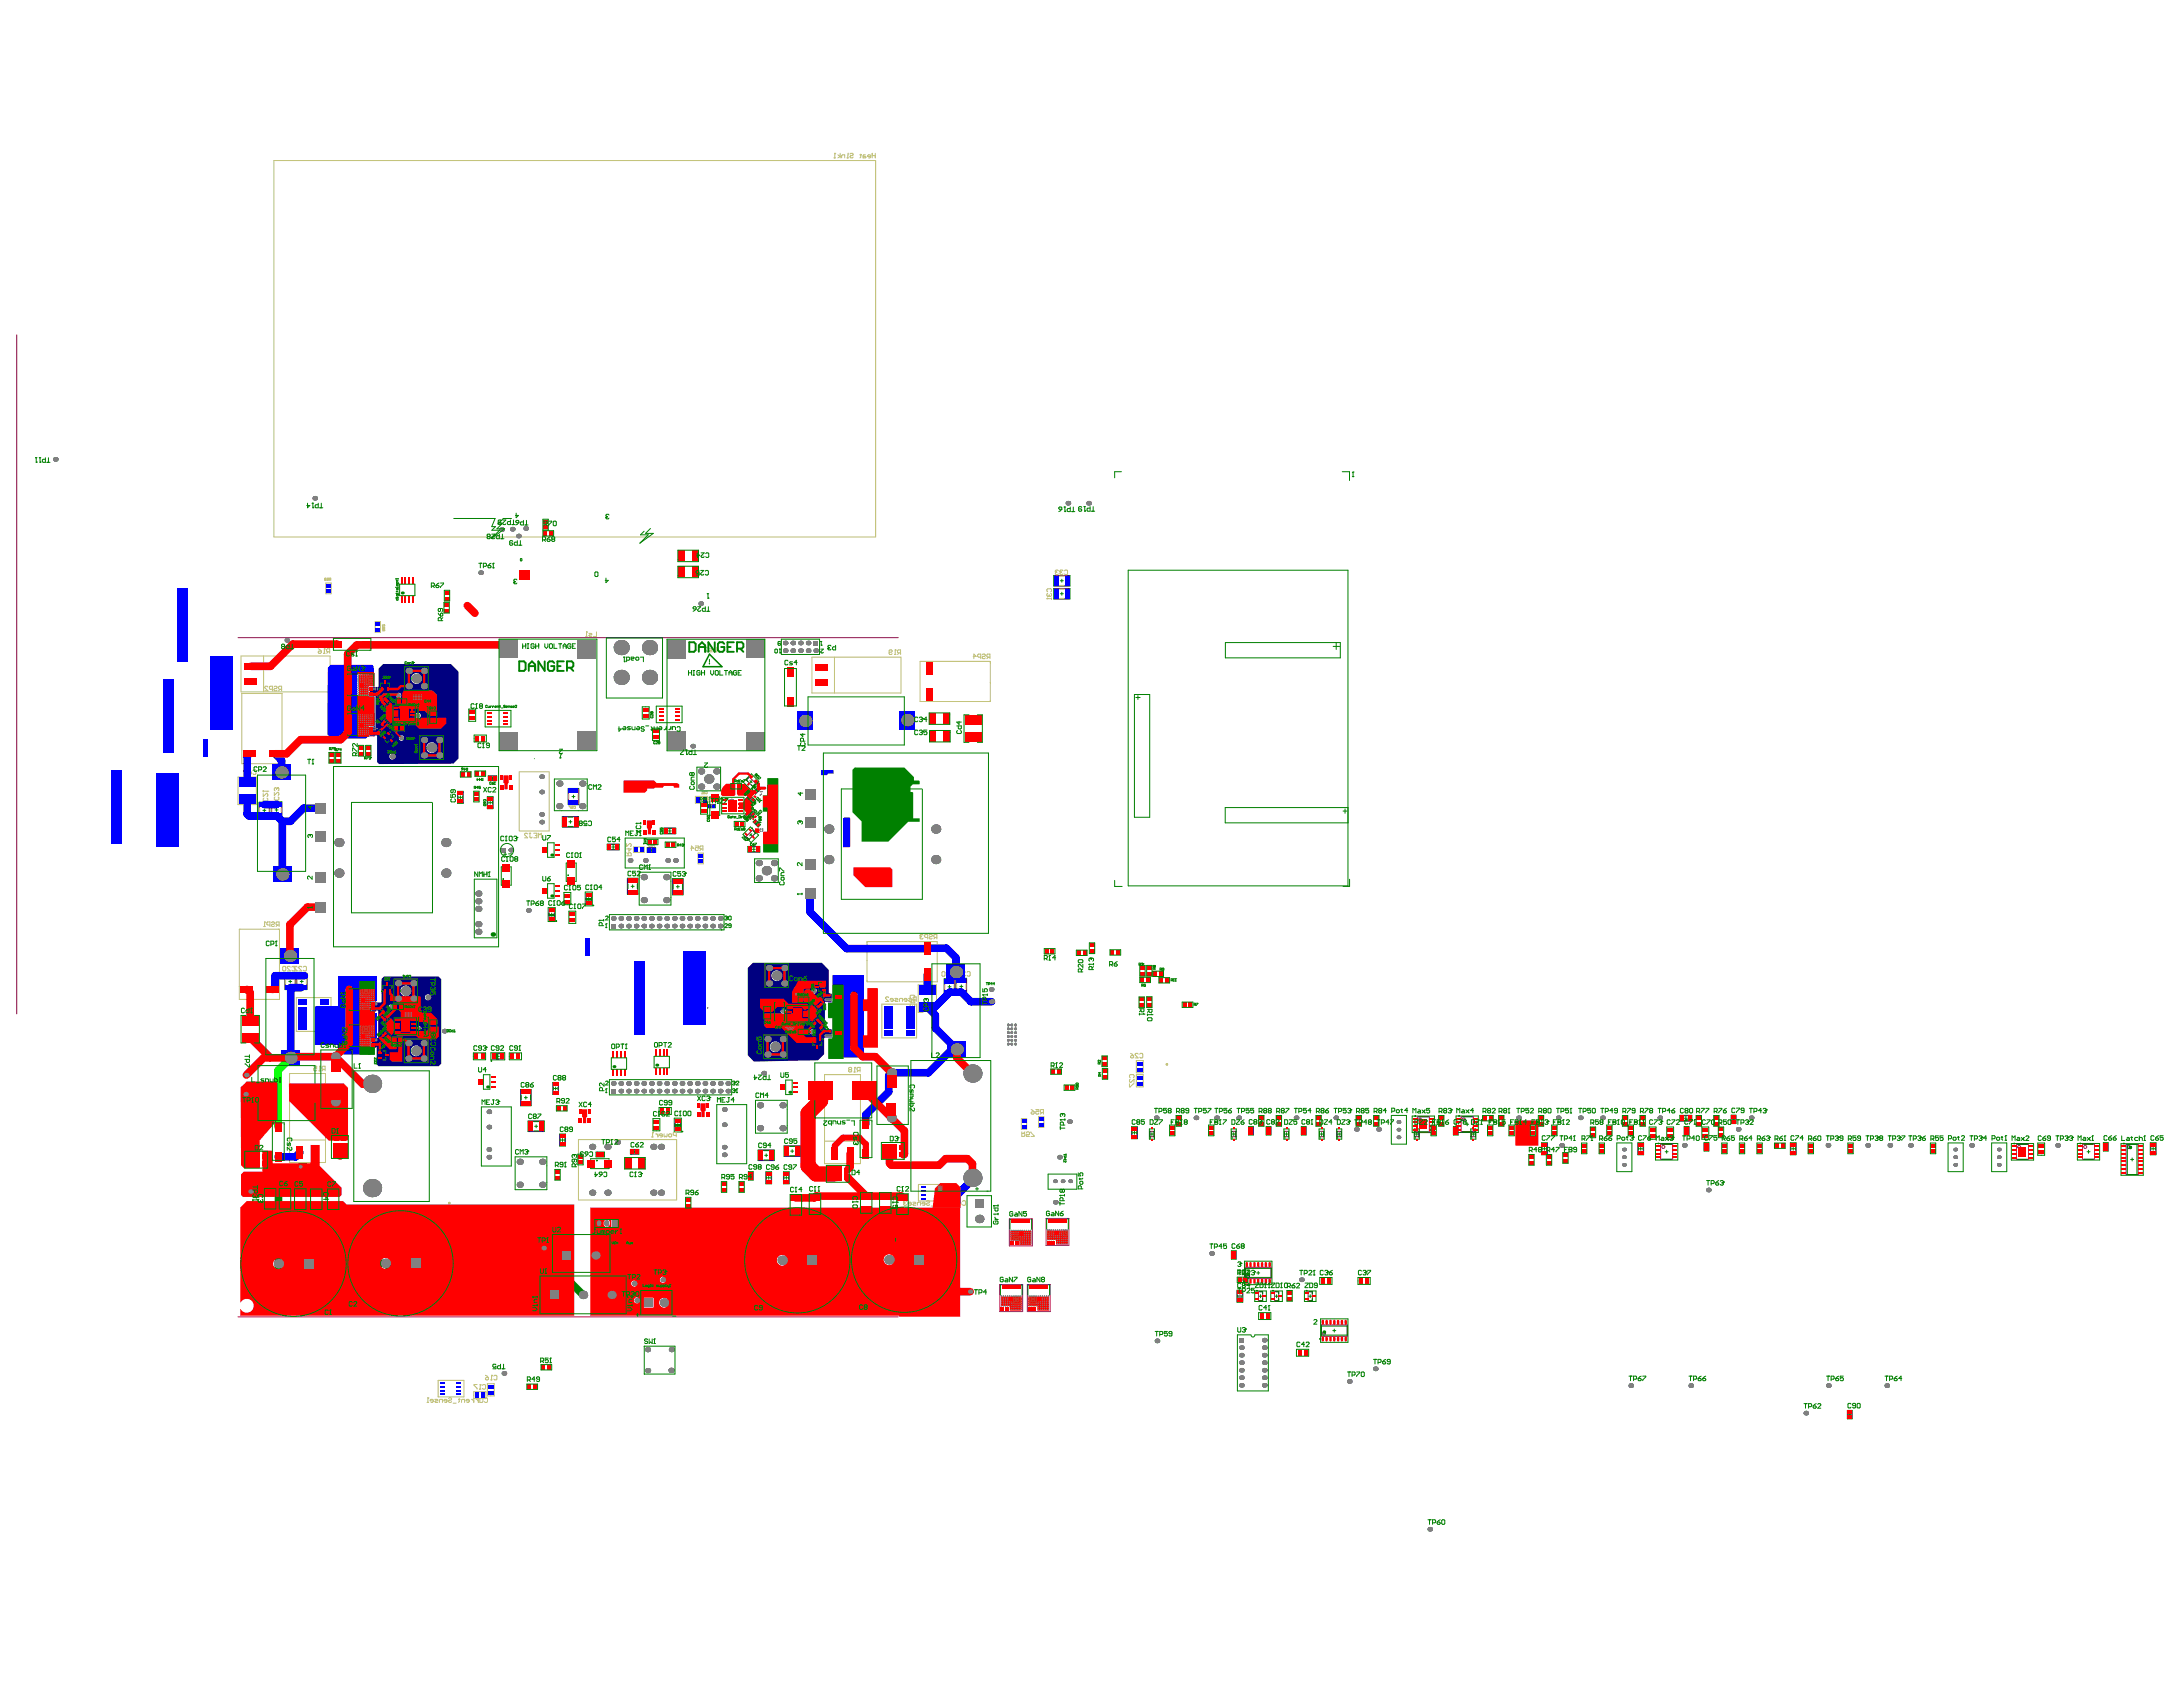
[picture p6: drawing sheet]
<svg xmlns="http://www.w3.org/2000/svg" width="279mm" height="216mm" viewBox="0 0 279 216" stroke-linecap="round" stroke-linejoin="round" font-family="sans-serif">
<g fill="none" stroke="#008000" stroke-width=".13">
<path d="M134.9 73.6h2v1.4h-2zM134.9 75.3h2v1.4h-2zM135.7 76h.4M135.7 74.3h.4M135.9 74.1v.4M135.9 75.8v.4M48 88.9l.3-.3 .7 .6-.3 .3zM48.2 93.7l.6-.6 .3 .3-.6 .6zM48.4 88.9l.2 .3M48.5 93.4l.3 .3M48.6 87h1.4v1.5h-1.4zM48.6 88.9l-.2 .3"/>
<path d="M48.8 94.4l.9-.9 1.1 1-1 1zM48.8 93.4l-.3 .3M48.9 90.1l.3-.3 .7 .7-.3 .3zM48.9 92.3l.7-.6 .3 .3-.7 .6zM49.1 87.7h.4M49.2 90.2l.3 .2M49.3 92l.2 .3M49.3 87.5v.4M49.3 92.7l.6-.6 .3 .3-.6 .6zM49.3 89.7l.3-.2 .6 .6-.3 .3zM49.5 90.2l-.3 .2M49.5 92l-.2 .3"/>
<path d="M49.6 92.4l.3 .3M49.6 89.8l.3 .3M49.6 94.3l.3 .3M49.9 89.8l-.3 .3M49.9 92.4l-.3 .3M49.9 94.3l-.3 .3M52.4 93.4h.4v.9h-.4zM52.4 93.9h.3M52.6 93.7v.4M62.5 99.3h1.1v.6h-1.1zM62.8 99.6h.4M63 99.4v.4"/>
<path d="M96 99.9l.3 .3M96.3 99.9l-.3 .3M33.2 102.7h1.3v2h-1.3zM33.6 103.7h.4M33.8 103.5v.4M34.7 102.6h1.4v2.1h-1.4zM35.2 103.7h.4M35.4 103.5v.3M58.6 101.3h.7v1.5h-.7zM58.7 102h.4M58.9 101.8v.4M62.4 102h.7v1.5h-.7z"/>
<path d="M62.5 102.7h.4M62.7 102.5v.4M70.2 116.2h.9v1.7h-.9zM70.4 117.1h.4M70.6 116.9v.3M72 104.5h2v1.3h-2zM72.7 100.9h1.4v2.1h-1.4zM72.8 105.2h.4M73 105v.4M73.2 101.9h.4M73.4 101.8v.3M74.9 114.2h.9v1.7h-.9z"/>
<path d="M75.2 115h.3M75.4 114.9v.3M77.7 108h1.6v.8h-1.6zM78.3 108.4h.4M78.5 108.2v.4M80.3 112.4h1.3v2.1h-1.3zM80.8 113.4h.4M81 113.2v.4M82.8 108.5h1.1v.6h-1.1zM83.2 108.8h.4M83.4 108.6v.4M85 106h1.5v.7h-1.5z"/>
<path d="M85.5 106.3h.4M85.7 106.2v.3M86.1 112.4h1.3v2.1h-1.3zM86.6 113.5h.3M86.8 113.3v.4M90.6 103h1v.4h-1zM90.9 103.2h.4M91.1 103v.3M95.1 106.8l.9-1 1.1 1.1-1 .9zM95.1 100.1l1.1-1.1 .9 1-1 1zM95.3 102.4l.7-.7 .3 .3-.7 .7zM95.4 104.2l.3-.3 .6 .7-.3 .3z"/>
<path d="M95.7 102.1l.2 .2M95.7 102.8l.7-.7 .3 .3-.7 .7zM95.7 103.8l.3-.3 .7 .7-.3 .3zM95.7 104.3l.3 .2M95.7 108.3h1.6v.8h-1.6zM95.9 102.1l-.2 .2M96 106.7l.2 .3M96 104.3l-.3 .2M96 102.5l.3 .2M96 103.9l.3 .2M96.2 106.7l-.2 .3M96.3 108.7h.4"/>
<path d="M96.3 103.9l-.3 .2M96.3 102.5l-.3 .2M96.4 101.3l.6-.6 .3 .3-.6 .6zM96.4 105.2l.3-.3 .6 .6-.3 .3zM96.5 108.5v.4M96.7 105.2l.3 .3M96.7 101l.3 .3M97 105.2l-.3 .3M97 101l-.3 .3M36.5 124.6h1.3v2h-1.3zM37 125.6h.3M37.1 125.4v.4"/>
<path d="M37.9 124.6h1.4v2h-1.4zM38.4 125.6h.4M38.6 125.4v.4M48.3 133.6l.7-.7 .3 .3-.7 .7zM48.4 134.4h1.4v1.3h-1.4zM48.4 129.1l.3-.3 .6 .6-.3 .3zM48.7 133.3l.2 .2M48.7 129.1l.3 .3M48.9 125.6h1.4v1.5h-1.4zM48.9 135.1h.4M48.9 133.3l-.2 .2M49 130.5l.3-.3 .6 .7-.3 .3z"/>
<path d="M49 129.1l-.3 .3M49.1 132.2l.6-.6 .3 .3-.6 .6zM49.1 134.9v.4M49.3 130.2l.3-.3 .7 .7-.3 .3zM49.3 130.6l.3 .2M49.4 126.4h.4M49.4 132.6l.7-.6 .3 .3-.7 .6zM49.4 131.9l.3 .3M49.6 130.6l-.3 .2M49.6 126.2v.4M49.7 130.2l.2 .3M49.7 131.9l-.3 .3"/>
<path d="M49.8 132.3l.2 .3M49.9 130.2l-.2 .3M50 132.3l-.2 .3M54.8 130h.9v.4h-.9zM55 130.2h.4M55.2 130v.4M62.8 134.7h1.8v.9h-1.8zM63.5 135.2h.4M63.7 135v.4M66.6 139.4h1.4v2.1h-1.4zM70.8 138.5h.7v1.6h-.7zM70.9 139.3h.4"/>
<path d="M71.1 139.1v.4M97.4 127.1h.9v.4h-.9zM97.7 127.3h.3M97.9 127.1v.4M103.6 130.6l.3-.3 .7 .6-.3 .3zM103.7 128.8l.6-.6 .3 .3-.6 .6zM103.9 132.7h1.4v1.5h-1.4zM104 130.2l.3-.3 .6 .6-.3 .3zM104 130.6l.2 .3M104 129.2l.7-.6 .3 .3-.7 .6zM104 128.5l.3 .3M104.2 130.6l-.2 .3"/>
<path d="M104.3 128.5l-.3 .3M104.3 125.6h1.5v1.4h-1.5zM104.3 130.2l.3 .3M104.4 128.9l.2 .3M104.4 133.5h.4M104.6 130.2l-.3 .3M104.6 133.3v.4M104.6 128.9l-.2 .3M104.8 131.6l.3-.3 .6 .6-.3 .3zM104.8 127.8l.7-.6 .3 .3-.7 .6zM104.8 126.3h.4M105 126.1v.4"/>
<path d="M105.1 131.6l.3 .3M105.2 127.5l.2 .3M105.4 131.6l-.3 .3M105.4 127.5l-.2 .3M120.9 125.3h1.3v2h-1.3zM121.3 126.3h.4M121.5 126.1v.4M122.4 125.2h1.3v2.1h-1.3zM122.8 126.2h.4M123 126v.4M67.1 140.5h.4M67.3 140.3v.4"/>
<path d="M67.6 143.5h2.1v1.3h-2.1zM68.4 144.1h.4M68.6 143.9v.4M71.6 145.1h.8v1.6h-.8zM71.8 145.9h.4M72 145.7v.4M76.3 147.4h1.1v.7h-1.1zM76.6 147.8h.4M76.8 147.6v.3M80.7 147.1h1.1v.6h-1.1zM81 147.4h.4M81.2 147.2v.4"/>
<path d="M86.3 143.1h.9v1.8h-.9zM86.6 144h.3M86.8 143.8v.4M95.8 150h.6v1h-.6zM95.9 150.5h.4M96.1 150.3v.4M97 147.2h2.1v1.3h-2.1zM97.9 147.9h.4M98 150h.8v1.5h-.8zM98.1 147.7v.3M98.2 150.7h.4M98.4 150.5v.4"/>
<path d="M100.3 150h.7v1.5h-.7zM100.3 146.6h2.1v1.4h-2.1zM100.4 150.7h.4M100.6 150.5v.4M101.2 147.3h.4M101.4 147.1v.4M144.8 144.2h.8v1.5h-.8zM145 145h.4M145.2 144.8v.4M147.1 144.5h.7v1.3h-.7zM147.2 145.1h.4M147.4 144.9v.4"/>
<path d="M157.6 144.5h.6v1.3h-.6zM157.7 145.1h.4M157.9 144.9v.4M159.8 144.2h.6v1.1h-.6zM159.9 144.7h.4M160.1 144.5v.4M162.1 144.2h.6v1.1h-.6zM162.2 144.7h.4M162.4 144.5v.4M164.3 144.5h.7v1.3h-.7zM164.5 145.1h.3M164.7 144.9v.4"/>
<path d="M166.6 144.2h.6v1.1h-.6zM166.7 144.7h.4M166.9 144.5v.4M168.8 144.5h.7v1.3h-.7zM169 145.1h.3M169.2 144.9v.4M171.1 144.5h.6v1.3h-.6zM171.2 145.1h.4M171.4 144.9v.4M180.7 142.8h2.9v2.1h-2.9zM181 144.5h.7v1.3h-.7zM181.1 145.1h.4"/>
<path d="M181.3 144.9v.4M182 143.9h.4M182.2 143.7v.4M186 144.2h.6v1.1h-.6zM186.1 144.7h.4M186.3 144.5v.4M186.4 142.8h2.8v2.1h-2.8zM187.6 143.9h.4M187.8 143.7v.4M188.2 144.5h.7v1.3h-.7zM188.4 145.1h.4M188.6 144.9v.4"/>
<path d="M197.3 146.2h.7v1.6h-.7zM197.5 147h.4M197.7 146.8v.4M209.6 146.2h.8v1.6h-.8zM209.8 147h.4M210 146.8v.4M211.9 146.3h2.8v2.2h-2.8zM213.1 147.4h.4M213.3 147.2v.4M215 142.7h1.5v.8h-1.5zM215.6 144.2h.6v1.1h-.6zM215.6 143.1h.4"/>
<path d="M215.7 144.7h.4M215.8 142.9v.4M215.9 144.5v.4M218.1 146.2h.6v1.1h-.6zM218.2 146.8h.4M218.4 146.6v.4M221.6 142.7h.6v1.1h-.6zM221.7 143.3h.4M221.9 143.1v.3M229.1 146.2h.8v1.6h-.8zM229.3 147h.4M229.5 146.8v.4"/>
<path d="M257.4 146.4h2.9v2.1h-2.9zM258.7 147.4h.3M258.9 147.2v.4M265.9 146.3h2.8v2.2h-2.8zM267.1 147.4h.4M267.3 147.2v.4M269.2 146.2h.6v1.1h-.6zM269.3 146.8h.4M269.5 146.6v.4M271.5 146.4h2.8v4h-2.8zM272.7 148.4h.4M272.9 148.2v.4"/>
<path d="M275.2 146.2h.7v1.6h-.7zM275.4 147h.4M275.6 146.8v.4M157.6 160.1h.6v1h-.6zM157.7 160.6h.4M157.9 160.4v.4M158.3 165.1h.8v1.6h-.8zM158.5 165.9h.4M158.7 165.7v.4M159.3 161.4h3.5v3h-3.5zM160.6 165.2h1.5v1.4h-1.5zM160.8 162.9h.4"/>
<path d="M161 162.7v.4M161.1 165.9h.4M161.3 165.7v.4M162.6 165.2h1.5v1.4h-1.5zM163.2 165.9h.4M163.4 165.7v.4M167 165.2h1.4v1.4h-1.4zM167.5 165.9h.4M167.7 165.7v.4M169 168.8h3.5v3h-3.5zM170.6 170.3h.4M170.8 170.1v.4"/>
<path d="M236.4 180.5h.7v1.1h-.7zM236.6 181h.3M236.7 180.9v.3"/>
</g>
<g fill="none" stroke="#800080" stroke-width=".13">
<path d="M2.1 42.8v87M135 73.7h1.8v1.3h-1.8zM135 75.3h1.8v1.3h-1.8zM30.5 81.6h84.5M44.4 86.2h3.5v2.9h-3.5zM44.4 91.3h3.5v2.9h-3.5zM48.1 88.9l.3-.2 .5 .4-.3 .3zM48.3 93.6l.5-.4 .2 .2-.4 .5zM48.7 87.4h1.2v.6h-1.2zM49 90.2l.3-.2 .4 .4-.2 .3zM49 92.3l.5-.5 .2 .3-.4 .4zM49.2 94.7l.8-.8 .4 .3-.8 .9z"/>
<path d="M49.4 92.7l.5-.5 .2 .3-.4 .4zM49.4 89.8l.3-.2 .4 .4-.2 .3zM52.4 93.6h.3v.6h-.3zM62.6 99.3h.9v.6h-.9zM95.5 99.8l.4-.4 .8 .9-.4 .3zM33.2 102.8h1.3v1.8h-1.3zM34.7 102.7h1.4v1.9h-1.4zM58.6 101.4h.7v1.3h-.7zM62.4 102.1h.7v1.3h-.7zM70.3 116.4h.7v1.3h-.7zM72.1 104.5h1.8v1.3h-1.8zM72.7 101h1.4v1.9h-1.4z"/>
<path d="M75 114.4h.7v1.3h-.7zM77.8 108.1h1.3v.6h-1.3zM80.3 112.5h1.3v1.9h-1.3zM83 108.5h.8v.6h-.8zM85.1 106h1.3v.7h-1.3zM86.1 112.6h1.3v1.8h-1.3zM90.8 103h.6v.3h-.6zM95.4 102.3l.5-.5 .2 .3-.4 .4zM95.5 104.3l.2-.3 .5 .5-.3 .2zM95.5 107.1l.8-.9 .4 .4-.8 .8zM95.8 102.7l.5-.5 .2 .3-.4 .4zM95.8 103.9l.3-.3 .4 .5-.2 .3z"/>
<path d="M95.8 108.3h1.3v.7h-1.3zM96.5 105.3l.3-.3 .4 .5-.2 .2zM96.5 101.3l.5-.5 .2 .3-.4 .4zM36.5 124.7h1.3v1.8h-1.3zM38 124.7h1.3v1.8h-1.3zM44.6 126.5h3.5v2.9h-3.5zM44.6 131.1h3.5v2.9h-3.5zM48.4 133.5l.5-.5 .3 .3-.5 .5zM48.5 129.2l.3-.3 .4 .5-.2 .2zM48.8 134.5h.6v1.1h-.6zM49 126.1h1.2v.6h-1.2zM49.1 130.6l.2-.2 .5 .4-.3 .3z"/>
<path d="M49.2 132.1l.4-.4 .3 .2-.5 .5zM49.4 130.3l.3-.3 .4 .5-.2 .2zM49.5 132.5l.5-.4 .2 .2-.4 .5zM54.9 130h.6v.4h-.6zM63.1 134.8h1.3v.7h-1.3zM66.6 139.6h1.4v1.8h-1.4zM70.8 138.6h.7v1.4h-.7zM97.5 127.1h.7v.4h-.7zM103.8 130.6l.2-.2 .5 .4-.3 .3zM103.8 128.7l.5-.4 .2 .2-.4 .5zM104 133.2h1.2v.5h-1.2zM104.1 130.2l.3-.2 .4 .4-.2 .3z"/>
<path d="M104.1 129.1l.5-.4 .3 .2-.5 .5zM104.8 125.7h.5v1.2h-.5zM104.9 131.7l.2-.3 .5 .5-.3 .2zM104.9 127.8l.5-.5 .2 .3-.4 .4zM120.9 125.4h1.3v1.8h-1.3zM122.4 125.3h1.3v1.9h-1.3zM67.7 143.5h1.8v1.3h-1.8zM71.7 145.2h.6v1.4h-.6zM76.4 147.5h.8v.5h-.8zM80.8 147.1h.8v.6h-.8zM86.4 143.4h.7v1.2h-.7zM95.8 150.1h.6v.8h-.6z"/>
<path d="M97.1 147.2h1.9v1.3h-1.9zM98 150.1h.7v1.3h-.7zM100.3 150.1h.7v1.3h-.7zM100.5 146.7h1.8v1.3h-1.8zM129.2 156h2.9v3.4h-2.9zM133.9 155.9h2.9v3.5h-2.9zM144.8 144.3h.7v1.3h-.7zM147.2 144.8h.5v.7h-.5zM157.6 144.8h.6v.7h-.6zM159.8 144.3h.6v.8h-.6zM162.1 144.3h.5v.8h-.5zM164.4 144.8h.5v.7h-.5z"/>
<path d="M166.6 144.3h.5v.8h-.5zM168.9 144.8h.5v.7h-.5zM171.1 144.8h.6v.7h-.6zM181.1 144.8h.5v.7h-.5zM181.4 142.9h1.5v2h-1.5zM186 144.3h.6v.8h-.6zM187 142.9h1.6v1.9h-1.6zM188.3 144.8h.5v.7h-.5zM197.3 146.4h.7v1.3h-.7zM209.7 146.4h.6v1.3h-.6zM212.5 146.4h1.6v2h-1.6zM215.1 142.8h1.3v.7h-1.3z"/>
<path d="M215.6 144.3h.5v.8h-.5zM218.1 146.4h.6v.8h-.6zM221.6 142.8h.6v.9h-.6zM229.2 146.4h.7v1.3h-.7zM258.1 146.4h1.5v2h-1.5zM266.5 146.4h1.6v2h-1.6zM269.2 146.4h.6v.8h-.6zM272.1 146.5h1.6v3.8h-1.6zM275.2 146.4h.7v1.3h-.7zM30.5 168.5h84.5M128 164.4h2.9v3.5h-2.9zM131.5 164.4h2.9v3.5h-2.9z"/>
<path d="M157.6 160.2h.6v.8h-.6zM158.3 165.2h.7v1.3h-.7zM159.4 162.2h3.3v1.4h-3.3zM161.1 165.3h.5v1.2h-.5zM163.1 165.3h.6v1.2h-.6zM167.4 165.3h.6v1.2h-.6zM169.1 169.6h3.3v1.4h-3.3zM236.5 180.6h.5v.9h-.5z"/>
<circle cx="181.7" cy="143.3" r=".19"/>
<circle cx="187.4" cy="143.3" r=".19"/>
<circle cx="212.9" cy="146.8" r=".19"/>
<circle cx="258.4" cy="146.8" r=".19"/>
<circle cx="266.9" cy="146.8" r=".19"/>
<circle cx="272.5" cy="146.8" r=".19"/>
<circle cx="159.7" cy="163.3" r=".19"/>
<circle cx="169.5" cy="170.7" r=".19"/>
</g>
<g fill="none" stroke="#c0c073" stroke-width=".13">
<path d="M106.8 19.6h.1M106.8 19.6v.6M106.8 19.6l.1 .1M107.2 19.8l.3 .2-.3 .2M107.5 19.6v.6M108.5 19.6h.1M108.6 19.8h-.1v.4M108.8 19.7l.3-.1 .1 .2-.3 .1-.1 .2 .1 .1 .3-.1M110.1 19.8h.2M110.2 19.7v.4l-.1 .1M110.8 19.8l-.3 .1v.3h.3l.1-.1-.1-.1h-.3M111.6 19.9h.4"/>
<path d="M111.6 19.6v.6M112 19.6v.6M35.1 20.5h77v48.2h-77zM106.7 20.2h.2M107.7 20.2v-.3l.1-.1h.3v.4M108.4 20.2h.2M111.4 20h-.4l.1-.2 .3 .1-.1 .3h-.2M41.6 74.1h.1M41.6 74.1v.2l.1-.1M41.7 74.6h.7v1.4h-.7zM41.7 74h-.1v.1M41.8 74h.2v.1h-.1l-.1 .1h.2"/>
<path d="M42.2 74.2l-.1 .1M42.3 74.2h-.1l-.1-.2h.2v.3M48 79.6h.7v1.3h-.7zM48.9 79.9v.2l.2-.2 .1 .1v.1M134 76.6h.1M134 76.6h.6M134.1 75.7l-.1-.1 .1-.2h.4h.1l-.1 .3M134.1 75.9l-.1 .3 .2 .1M134.1 76.5l-.1 .1M134.2 76.3h.1M134.3 76.2l-.1 .1M134.3 76.1v.1"/>
<path d="M134.5 75.9l.1 .3-.1 .1-.2-.1M134.6 76.5v.2M135.1 73.2h.1M135.2 73.2l-.1 .1 .1 .2 .3-.1M135.2 73.2h.1M135.5 73.1l-.3-.1-.1 .2M135.6 76.6h.6M135.6 74.9h.6M135.6 73.7h.6M135.6 75.4h.6M135.7 73.2h.1M135.8 73.2l-.1 .1 .1 .2 .2-.1"/>
<path d="M135.8 73.2h.1M136 73.1l-.2-.1-.1 .2M136.2 73.1l.1-.1 .3 .1v.3l-.1 .1-.3-.1M30.9 84h11.3v4.5h-11.3zM31 88.8h5.1v8.9h-5.1zM31.1 99.5h-.6v3.5h.6M31.6 98.6l-.1-.1-.3 .1 .4 .5h-.4M31.8 98.5v.6h.3l.1-.1-.1-.3h-.3M32.2 99.5h.6v3.5h-.6M32.4 98.6l.1-.1 .3 .1v.4l-.1 .1-.3-.1M33.7 84v4.5M34.3 87.9l-.1-.1-.3 .1 .4 .5h-.4"/>
<path d="M34.9 88.2h-.3l-.1-.1 .1-.3h.3v.6M35.1 87.9l.1-.1 .3 .1-.1 .2-.3 .1 .1 .2 .3-.1M35.8 88.2l-.1 .2M36 88.8h.1M36 88.2h-.2l-.1-.1 .1-.3h.2v.6M36.1 88.8h.1M40.7 83.4l.1-.1h.3l-.1 .3h-.2zM40.7 83l.4 .3M41.4 83.6h.2M41.5 83h.1M41.5 83l.1 .1M41.5 83v.6"/>
<path d="M42 83.4l-.2 .2M42.2 83.4h-.3l-.1-.3 .1-.1h.3v.6M48.9 80.7h.3v-.1l-.1-.1-.1 .2M48.9 80.5l.1 .1M49.2 80.2v.2h-.1v-.2l-.2 .1 .1 .1M51.9 92.8l.2 .2M52 93h.1v.1h-.1zM52.4 92.9h-.2l.2 .2h-.2M52.4 93.8v.2M52.6 93l-.1 .1M52.7 93.8v.2M52.7 93h-.1l-.1-.1 .2-.1v.3"/>
<path d="M52.9 93.1h1.6v.9h-1.6zM53.7 92.5h.2v.1h-.2v.1h.2M54 92.6h.2l-.2-.1v.3M54.3 92.5h.2l-.1 .3-.1-.1M66.5 98.8h3.8v7.5h-3.8zM75 81.5h.2M75.1 80.9h.1M75.1 80.9v.6M75.1 80.9l.1 .1M75.4 81.1h.3l.1 .1-.4 .2 .1 .1h.3M76.3 80.9v.6h-.3M90.6 82.9l-.1-.1-.3 .1 .4 .5h-.4"/>
<path d="M90.8 83h.3l.1 .1-.4 .2 .1 .1h.3M91.7 82.8v.6h-.4M103.9 84.1h11.4v4.6h-11.4zM106.8 84.1v4.6M113.8 83.5h.3l.1-.1-.1-.2-.3 .1v.4l.1 .1 .3-.1M114.5 83.8h.2M114.6 83.2h.1M114.6 83.2l.1 .1M114.6 83.2v.6M115.1 83.6l-.2 .2M115.3 83.6h-.3l-.1-.3 .1-.1h.3v.6M117.8 84.6h8.9v5.2h-8.9z"/>
<path d="M124.5 84h.4l-.3-.3v.6M125.5 84.1h-.3l-.1-.3 .1-.1h.3v.6M125.7 83.8l.3-.1 .1 .2-.3 .1-.1 .2 .1 .1 .3-.1M126.5 84.1l-.2 .2M126.7 84.1h-.3l-.1-.3 .1-.1h.3v.6M126.7 89.8h.1M126.7 89.7h.1M30.6 118.9h5.2v9h-5.2zM33.2 103.4v.6M33.7 101.6v.3l.4-.3 .2 .1-.1 .2M33.7 101.2v.2M33.7 101.3h.6"/>
<path d="M33.8 118.6h.2M33.8 102.1l-.1 .1 .1 .3h.4l.1-.1-.1-.3M33.9 118h.1M33.9 118l.1 .1M33.9 118v.6M34.3 101.3h.1M34.3 101.3l-.1 .1M34.4 103.4v.6M34.5 118.4h-.2l-.1-.3 .1-.1h.2v.6M34.7 118.1l.3-.1 .1 .2-.3 .1-.1 .2 .1 .1 .3-.1M34.8 103.3v.7M35.1 101.4v.4l.5-.4 .1 .1-.1 .3"/>
<path d="M35.2 102l-.1 .1 .1 .3h.4l.1-.1-.1-.3M35.4 100.9l-.1-.1-.2 .1 .1 .3M35.4 100.9v.1M35.5 100.8h.1M35.5 100.8l.2 .1-.1 .3M35.5 100.8l-.1 .1M35.5 118.4l-.2 .2M35.7 118.9h.1M35.7 118.4h-.3l-.1-.3 .1-.1h.3v.6M36 103.3v.7M67.5 106.7l-.1-.1-.3 .1 .4 .5h-.4M67.7 106.6h.2"/>
<path d="M67.8 106.6v.5l.1 .1 .2-.1M68.3 106.6h.4v.6h-.4M68.5 106.9h.2M68.9 107.2v-.6l.2 .2 .2-.2v.6M72.8 101.6v.7M73.1 103.2h-.2l.2 .3M73.2 103.2h.2v.1h-.2v.2l.2-.1M73.4 103.2h.2v.3l-.2-.1M74 101.6v.7M80.2 109.5h.6v-.3l-.3-.1-.1 .1v.3M80.2 108v.3l.5-.3 .1 .1-.1 .2M80.2 109.1l.2 .2"/>
<path d="M80.5 108.5v.4l.3-.3h-.6M81.1 108.4h1.3v.7h-1.3zM83.2 108.1h-.2v.2h.2M83.3 108.1h.2v.1h-.2v.1h.2M83.6 108.1l.2-.1v.1l-.2 .1zM83.6 108.2l.2 .1M88.4 108.6h.4l-.3-.3v.6M89 108.3h.4v.3l-.2-.1-.2 .1 .1 .3 .3-.1M89 101.9h1.6v.9h-1.6zM89.8 108.7l-.2 .2M89.8 101.6h.1M89.9 101.3h.1"/>
<path d="M89.9 101.3v.3M89.9 102.4l.1-.1h.3l-.1 .3h-.2zM89.9 102.1l.4 .2M90 108.7h-.3l-.1-.3 .1-.1h.3v.6M90 101.3h.2v.1h-.2l.1 .2 .1-.1M90 110.5h-.7v-1.3h.7v1.3M90.3 101.3h.2v.3l-.2-.1M90.5 102.2h.1M90.5 102.2l.1 .1M90.6 102.3l-.1 .1 .1 .2 .3-.1M90.6 102.3h.1M90.9 102.1h-.3l-.1 .1"/>
<path d="M91 103.3h.2M91 103h.2M91.3 102.4l-.2 .2M91.5 102.4h-.3l-.1-.3h.1h.3v.5M117.8 119.8h.1M117.8 119.8l.1 .1M117.9 119.9l-.1 .1 .1 .2 .2-.1M117.9 119.9h.1M118.1 119.7l-.2-.1-.1 .2M118.7 120h-.3l-.1-.3 .1-.1h.3v.6M118.9 119.7l.1-.1 .3 .1-.1 .2-.3 .1 .1 .2 .3-.1M119.7 120l-.2 .2"/>
<path d="M119.9 120h-.3l-.1-.3 .1-.1h.3v.6M36.2 123.8l.1-.1 .3 .1v.4l-.1 .1-.3-.1zM36.6 125.3v.6M37.1 137.4h4.6v11.4h-4.6zM37.1 131.5h.1M37.1 131.5h.5M37.2 131.4l-.1 .1M37.2 123.8l-.1-.1-.3 .1 .4 .5h-.4M37.4 123.8l.1-.1 .2 .1v.4l-.1 .1M37.5 127.9v.3l-.1 .1-.3-.1v-.3h.5M37.5 129.1v.3l-.2-.1 .1-.2 .2 .1v.1M37.5 130.8v.4l-.2-.1 .1-.3 .2 .1v.2"/>
<path d="M37.5 128.1l.1 .2M37.6 129.6h-.3v.3l.1 .1h.2M37.6 128.5v.3v.1l-.2-.4-.1 .1v.3M37.6 130.2v.3v.1l-.1-.1-.1-.3-.1 .1v.3M37.6 131.4v.2M37.7 125.3v.6M37.9 127.7h4.5v4.3h-4.5zM37.9 127.7h.1M38 125.3v.6M38 123.8l-.1-.1-.3 .1 .4 .5h-.5l-.1-.1M38.6 123.8l-.1-.1-.3 .1 .4 .5h-.4M38.8 123.8l.1-.1 .3 .1v.4l-.1 .1-.3-.1"/>
<path d="M39.2 125.3v.6M40.1 136.5h.4v.3l-.2-.1-.2 .1 .1 .2 .3-.1M40.8 137h.2M40.9 136.5h.1M40.9 136.5l.1 .1M40.9 136.5v.5M41.4 136.8l-.2 .2M41.6 136.8h-.3l-.1-.2 .1-.1h.3v.5M54.4 128.2h.9v1.6h-.9zM54.6 131.2h.2M54.7 130.6h.1M54.7 130.6v.6"/>
<path d="M54.7 130.6l.1 .1M55.1 130.3h.2M55.1 130h.2M55.4 130.7l-.1-.1-.3 .1 .4 .5h-.4M55.5 129.5h.4l.1 .3-.1 .1h-.4l-.1-.1zM55.5 128.8l-.1-.1 .1-.3h.4l.1 .1-.1 .3M55.8 131l-.2 .2M56 131h-.3l-.1-.1 .1-.3h.3v.6M56 129.3h-.6l.3-.3v.4M97.5 127.9h.1M97.6 127.7h.1M97.6 127.7v.2"/>
<path d="M97.7 127.7h.1M97.7 127.7v.1M97.7 127.8v.1h.2M97.7 127.8h.1M97.8 127.5h.1M97.8 127.2h.1M97.9 127.7h-.2M98 127.8l-.1 .1M98.1 127.8h-.1l-.1-.1h.2v.2M100.4 126.5v-.1v.1M100.4 126.5h.1M100.4 126.5v.1"/>
<path d="M100.4 126.5v.1h-1.6v.9h1.6v-.9M100.5 126.5h.2l-.1-.1v.2M100.7 126.4h.2l-.1 .2h-.1M105.5 137.5h4.6v11.4h-4.6zM108.7 136.9l-.1-.1 .1-.2 .3 .1-.1 .2M108.7 136.9l-.1 .1 .1 .2 .3-.1-.1-.2M108.7 136.9h.2M109.3 137.2h.2M109.4 136.6h.1M109.4 136.6l.1 .1M109.4 136.6v.6M109.9 137l-.2 .2"/>
<path d="M110.1 137h-.3l-.1-.3 .1-.1h.3v.6M111 120.5h9v5.2h-9zM111 120.6h.1M112.9 128.5h4.4v4.3h-4.4zM113.7 127.7l-.1-.1-.2 .1 .3 .5h-.3M114.3 128h-.4l.1-.2 .3 .1v.2l-.3 .1M114.5 127.8h.3l.1 .1-.4 .2 .1 .1h.3M115.1 128.2v-.3l.1-.1h.3v.4M116.1 128h-.4l.1-.2 .3 .1-.1 .3h-.2M116.3 127.8h.3l.1 .1-.4 .2 .1 .1h.3M116.6 127.8l-.1-.1 .1-.3h.4l.1 .1-.1 .3M116.6 128.5l-.1 .3 .2 .1"/>
<path d="M116.7 128.9h.1M116.8 128.8l-.1 .1M116.8 128.7v.1M117 128.5l.1 .3-.1 .1-.2-.1M117.1 128l-.2 .2M117.3 128.2v-.6h-.3l-.1 .3 .2 .1v.3h-.6M117.3 128h-.5h-.1v.3M117.3 132.8h.1M118.1 126h-.6v3.6h.6M119.2 126h.7v3.6h-.7M120.7 124.4l.2 .1v.3l-.1 .1-.2-.1v-.3zM120.9 126v.6"/>
<path d="M121.1 124.5h.1M121.1 124.5l.1 .1M121.2 124.6l-.1 .1 .1 .2 .3-.1M121.2 124.6h.1M121.5 124.5l-.3-.1-.1 .1M121.7 124.5l.1-.1 .3 .1v.3l-.1 .1-.3-.1M122.1 126v.6M122.4 125.9v.6M123 124.4l-.1-.1-.3 .1 .4 .5h-.4M123.2 124.5h.1M123.2 124.5l.1 .1M123.3 124.6l-.1 .1 .1 .2 .3-.1"/>
<path d="M123.3 124.6h.1M123.6 124.4l-.3-.1-.1 .2M123.6 125.9v.6M123.8 124.4l.1-.1 .3 .1v.4l-.1 .1-.3-.1M144.6 138.7v.4l.5-.4M144.7 137.9l-.1-.1 .1-.3h.3l.1 .1-.1 .3M144.7 138.1l-.1 .1 .1 .3 .4-.4v.4M144.7 135.2l.1-.1h.3l-.1 .3h-.2zM144.7 134.8l.4 .3M145.4 137.5h.9v1.6h-.9zM145.4 135.7h.9v1.6h-.9zM145.7 134.9l-.1-.1-.3 .1 .4 .5h-.4"/>
<path d="M145.9 134.9l.1-.1 .3 .1v.4l-.1 .1-.3-.1M149.3 136.2l.1-.1v.2h-.1zM37.1 145.9h4.6M74 145.8h12.6v7.8h-12.6zM83.4 145.5h.2M83.5 144.9h.1M83.5 144.9v.6M83.5 144.9l.1 .1M83.9 145.1l.3 .2M84.2 145.1v.4M84.8 145.3h-.4l.1-.2 .3 .1v.2l-.3 .1M85 145.1v.3l.1 .1 .3-.1v-.3"/>
<path d="M85.7 145.1l.3 .1-.1 .3-.3-.1zM86.6 145.3h-.3l-.1-.3 .1-.1h.3v.6M105.5 146h4.6M115.7 153.9h.1M115.7 153.9l.1 .1M115.8 154l-.1 .1 .1 .2 .2-.1M115.8 154h.1M116 153.8l-.2-.1-.1 .2M116.6 154.1h-.4l.1-.2 .3 .1-.1 .3h-.2M116.8 153.9h.3l.1 .1-.1 .1-.3 .1 .1 .1h.3M117.4 154.3v-.3l.1-.1h.3v.4M117.5 151.6h3.3v2.1h-3.3z"/>
<path d="M118.4 154.1h-.4l.1-.2 .3 .1-.1 .3h-.2M118.6 153.8l.1-.1 .3 .1-.1 .2-.3 .1 .1 .2 .3-.1M119.2 154.4h.4M119.9 153.9h.2M120 153.8v.4l-.1 .1M120.3 154.3v-.3l.1-.1h.2v.4M121.2 154.1h-.4l.1-.2 .3 .1-.1 .3h-.2M121.5 153.9l.3 .2M121.8 153.9v.4M122.1 153.9l.3 .2M122.4 153.9v.4M122.6 153.9v.4h.3l.1-.1v-.3"/>
<path d="M123.2 153.8l.1-.1 .3 .1v.4l-.1 .1-.3-.1M130.7 143.2v1.3h.7v-1.3h-.7M130.8 144.9v.5h.3l.1-.1-.1-.3h-.3M131.2 144.9l-.2 .1M131.4 145l.1-.1 .3 .1-.1 .2-.3-.1v.3h.4M132 144.9l.3 .4v.1h-.3M132 142l.4 .3M132.1 142.3h.3v.2l-.3 .1-.1-.1zM132.6 142h.4v.3l-.2-.1-.2 .1 .1 .3 .3-.1M132.9 142.9h.7v1.4h-.7zM133.3 142.4l-.2 .2M133.5 142.4h-.3l-.1-.3 .1-.1h.3v.6"/>
<path d="M54.7 179.5h.2M54.8 178.9h.1M54.8 178.9v.6M54.8 178.9l.1 .1M55.5 179.3h-.4l.1-.2 .3 .1-.1 .3h-.2M55.6 179.1h.3l.1 .1-.4 .2 .1 .1h.3M56.1 176.7h3.3v2.1h-3.3zM56.1 178.8h.1M56.2 179.5v-.3l.1-.1h.3v.4M57.2 179.3h-.4l.1-.2 .3 .1-.1 .3h-.2M57.4 179l.1-.1 .3 .1-.1 .2-.3 .1 .1 .2 .3-.1M58 179.6h.4"/>
<path d="M58.7 179.1h.2M58.8 179v.4l-.1 .1M59.1 179.5v-.3l.1-.1h.3v.4M60 179.3h-.3l.1-.2 .2 .1v.3h-.2M60.3 179.1l.3 .2M60.6 178.1h1.6v.9h-1.6zM60.6 179.1v.4M60.9 179.1l.3 .2M61.1 177.2h-.4l.4 .6M61.2 179.1v.4M61.4 177.8h.2M61.4 179.1v.4h.3l.1-.1v-.3"/>
<path d="M61.5 177.2h.1M61.5 177.2v.6M61.5 177.2l.1 .1M61.7 177.3l.1-.1 .3 .1v.4l-.1 .1-.3-.1M62 179l.1-.1 .3 .1v.4l-.1 .1-.3-.1M62.1 176l.4 .3M62.2 176.3h.3v.2l-.3 .1-.1-.1zM62.4 177.1h.9v1.5h-.9zM62.8 176.6h.2M62.9 176h.1M62.9 176v.6M62.9 176l.1 .1"/>
<path d="M63.2 176.1l.1-.1 .3 .1v.4l-.1 .1-.3-.1M84.9 165.2l-.1 .2v.1l.1 .2M85.3 165.4h.2v.3M85.3 165.4v.3M85.3 165.4h-.1h-.1v.3M85.7 165.4h.3l.1 .2-.3 .1zM86.3 165.4h.3h.1l-.1 .3h-.3M87.1 165.6h.1v.1h-.1zM87.5 165.7h.2M87.7 165.2h-.1v.5M88 165.7h.2M88.1 165.2h.1"/>
<path d="M88.2 165.4h-.1v.3M88.7 165.4h-.3v.3h.3l.1-.1-.1-.1h-.3M89.2 165.4h.2v.3M89.2 165.4h-.1h-.1v.3M89.2 165.4v.3M89.5 165.7h.3l.1-.1-.1-.2h-.3v.4l.2 .1M90.2 165.5l-.1-.2 .3-.1 .1 .1v.3l-.1 .1h-.3M90.2 165.4h.1v.1h-.1zM90.7 165.4h.3h.1l-.1-.2-.3 .1v.3l.1 .1 .3-.1M91.4 165.4h-.1l.1-.2 .3 .1-.1 .1M91.4 165.4l-.1 .1 .1 .2 .3-.1-.1-.2M91.4 165.4h.2"/>
<path d="M92 165.4h.2M92.1 165.3v.3l-.1 .1M92.5 165.7h.2M92.6 165.2h.1M92.7 165.4h-.1v.3M93 165.4l.3 .1-.3 .2M93.3 165.2v.5M93.5 165.7v-.3h.1h.2v.3M94.3 165.4h-.3v.3h.3l.1-.1-.1-.1h-.3M94.9 165.4h-.3v.3h.3l.1-.1-.1-.1h-.3M95.3 165.4h.2M95.4 165.3v.3l-.1 .1"/>
<path d="M96.1 165.7h-.3l-.1-.3h.1h.3v.5M96.3 165.4v.3h.3l.1-.1v-.2M96.9 165.7h.3l.1-.1-.1-.2h-.3v.4l.2 .1M97.6 165.2l.2 .2v.1l-.2 .2M98.8 165.4h-.3v.3h.3l.1-.1-.1-.1h-.3M99.2 165.4h.2M99.3 165.3v.3l-.1 .1M100 165.7h-.3l-.1-.3h.1h.3v.5M100.2 165.4v.3h.3l.1-.1v-.2M100.8 165.3l.1-.1 .3 .1v.3l-.3 .1-.1-.3h.2M102.1 165.4h.2M102.2 165.3v.3l-.1 .1"/>
<path d="M102.6 165.7h.1M102.6 165.2h.1M102.7 165.4h-.1v.3M103 165.4l.3 .1-.3 .2M103.3 165.2v.5M103.5 165.7v-.3h.1h.3v.3M104.1 165.4h.4M104.1 165.7v-.3l.2-.2 .2 .2v.3M105.3 165.4h.4M106.6 165.4l.3 .1M106.9 165.4v.3M107.4 165.5h-.4l.1-.1h.3l-.1 .3h-.2"/>
<path d="M107.6 165.7v-.3h.1h.3v.3M108.2 165.7h.3l.1-.1-.1-.2h-.3v.4l.2 .1M108.9 165.7h.2M109 165.2h.1M109.1 165.4h-.1v.3M109.3 165.4h.3h.1l-.4 .2 .1 .1h.3M110.3 165.5h-.4l.1-.1h.3l-.1 .3h-.2M110.6 165.2h.3v.5h-.3l-.1-.1v-.3z"/>
<circle cx="57.5" cy="154" r=".1"/>
</g>
<g fill="#00f">
<path d="M47.1 134h.9v1h-.9z"/>
<path d="M105.1 98.6h1.6v.4h-.7l-.2 .2h-.7z"/>
<path d="M47.1 129.4l.9 .1v1.8h-.9z"/>
<path d="M46 125.5h2v2.6h-.6v3l.6 .1v1.5h-.6v2.3h-1.4z"/>
<path d="M106.6 126l1.4 .1v9.4h-2v-2.6h.6v-2.6l-.6-.1v-1.9h.6z"/>
<path d="M120 152.7h2.7l.3 .3v1l-.2 .2h-2.6l-.2-.3z"/>
<path d="M42 85.5l.3-.4h5.3l.2 .2v1.1l-.2-.2-1.5 .1a.25 .25 0 0 0-.3 0 .25 .25 0 0 0-.1 .3v2.1a.25 .25 0 0 0 .1 .3 .25 .25 0 0 0 .3 0h1.1l.1 .2h.5l.2 .1v3.6h-.8v1.2l-.4 .4h-4.4l-.5-.5z"/>
<path d="M43.9 126h4.1v2.1h-.6v1.3l.6 .1v3.2h-.6v1.3h.6v1h-4.1z"/>
<path d="M40.3 128.8l6.4-.1v5.2l-.2-.2h-6.2z"/>
<path d="M106.6 124.8h4v10.5h-3.9l-.1-.1z"/>
<path d="M107.9 104.7l.2-.1h.6l.1 .1v3.6l-.1 .1h-.8z"/>
</g>
<path d="M36.7 126.3h.4" fill="none" stroke="#00f" stroke-width=".13"/>
<path d="M52.6 93.6h.1M53.3 93.5h-.7l-.8 .8v.3l-1.6 1.7v.5M53.5 91.6v.6l-.9 .9v.5" fill="none" stroke="#00f" stroke-width=".2"/>
<path d="M54.1 93.5v1.1l.2 .1M98.5 127.3v.4l1.7 1.7M99.2 127l-.3 .3h-.8M100.4 125.9v.7l-.4 .4h1.4l.1-.1h.5v.3M101.8 127.3h-.3v-.3h.3v.2l.2 .1" fill="none" stroke="#00f" stroke-width=".29"/>
<path d="M54.9 130.2l-.2 .1v.3l-1 1" fill="none" stroke="#00f" stroke-width=".15"/>
<g fill="none" stroke="#00f" stroke-width=".98">
<path d="M31.9 96.5l-.3 .3v3.3M35.2 96.5l.8 .8v1.6M31.6 102.3v1.9l.3 .2h3.5l.7 .7M35.4 102.9l-1.6 .1M36.1 105.1v6.8M41 103.4h-2.1l-1.7 1.7h-1.1M103.7 114.4v2.3l4.7 4.7h12.7l1.3 1.2v1.8M38.6 126.4h-1.4v9M39 124.9h-3.8v1.4l-.3 .3M118.7 124.7v2M126.9 128.2h-2.6l-1.3-1.2h-1.4l-1.9 1.9h-1l1 1v1.7l2.8 2.7h-.7l-3 3h-4.7l-.4 .3v2.1l-2.9 3v1.2M38.4 147.5l-.6 .6h-2.2"/>
<path d="M124.5 150.7v.3l-2 2"/>
</g>
<g fill="#808080">
<circle cx="136.6" cy="158.9" r=".07"/>
<circle cx="136.3" cy="158.9" r=".07"/>
<circle cx="136.1" cy="158.9" r=".07"/>
<circle cx="135.8" cy="158.9" r=".07"/>
<circle cx="135.6" cy="158.9" r=".07"/>
<circle cx="135.3" cy="158.9" r=".07"/>
<circle cx="136.6" cy="158.6" r=".07"/>
<circle cx="136.3" cy="158.6" r=".07"/>
<circle cx="136.1" cy="158.6" r=".07"/>
<circle cx="135.8" cy="158.6" r=".07"/>
<circle cx="135.6" cy="158.6" r=".07"/>
<circle cx="135.3" cy="158.6" r=".07"/>
<circle cx="135.1" cy="158.6" r=".07"/>
<circle cx="134.9" cy="158.6" r=".07"/>
<circle cx="134.6" cy="158.6" r=".07"/>
<circle cx="134.4" cy="158.6" r=".07"/>
<circle cx="134.1" cy="158.6" r=".07"/>
<circle cx="136.6" cy="158.4" r=".07"/>
<circle cx="136.3" cy="158.4" r=".07"/>
<circle cx="136.1" cy="158.4" r=".07"/>
<circle cx="135.8" cy="158.4" r=".07"/>
<circle cx="135.6" cy="158.4" r=".07"/>
<circle cx="135.3" cy="158.4" r=".07"/>
<circle cx="135.1" cy="158.4" r=".07"/>
<circle cx="134.9" cy="158.4" r=".07"/>
<circle cx="134.6" cy="158.4" r=".07"/>
<circle cx="134.4" cy="158.4" r=".07"/>
<circle cx="134.1" cy="158.4" r=".07"/>
<circle cx="136.6" cy="158.2" r=".07"/>
<circle cx="136.3" cy="158.2" r=".07"/>
<circle cx="136.1" cy="158.2" r=".07"/>
<circle cx="135.8" cy="158.2" r=".07"/>
<circle cx="135.6" cy="158.2" r=".07"/>
<circle cx="135.3" cy="158.2" r=".07"/>
<circle cx="135.1" cy="158.2" r=".07"/>
<circle cx="134.9" cy="158.2" r=".07"/>
<circle cx="134.6" cy="158.2" r=".07"/>
<circle cx="134.4" cy="158.2" r=".07"/>
<circle cx="134.1" cy="158.2" r=".07"/>
<circle cx="136.6" cy="157.9" r=".07"/>
<circle cx="136.3" cy="157.9" r=".07"/>
<circle cx="136.1" cy="157.9" r=".07"/>
<circle cx="135.8" cy="157.9" r=".07"/>
<circle cx="135.6" cy="157.9" r=".07"/>
<circle cx="135.3" cy="157.9" r=".07"/>
<circle cx="135.1" cy="157.9" r=".07"/>
<circle cx="134.9" cy="157.9" r=".07"/>
<circle cx="134.6" cy="157.9" r=".07"/>
<circle cx="134.4" cy="157.9" r=".07"/>
<circle cx="134.1" cy="157.9" r=".07"/>
<circle cx="136.6" cy="157.7" r=".07"/>
<circle cx="136.3" cy="157.7" r=".07"/>
<circle cx="136.1" cy="157.7" r=".07"/>
<circle cx="135.8" cy="157.7" r=".07"/>
<circle cx="135.6" cy="157.7" r=".07"/>
<circle cx="135.3" cy="157.7" r=".07"/>
<circle cx="135.1" cy="157.7" r=".07"/>
<circle cx="134.9" cy="157.7" r=".07"/>
<circle cx="134.6" cy="157.7" r=".07"/>
<circle cx="134.4" cy="157.7" r=".07"/>
<circle cx="134.1" cy="157.7" r=".07"/>
<circle cx="136.6" cy="157.4" r=".07"/>
<circle cx="136.3" cy="157.4" r=".07"/>
<circle cx="136.1" cy="157.4" r=".07"/>
<circle cx="135.8" cy="157.4" r=".07"/>
<circle cx="135.6" cy="157.4" r=".07"/>
<circle cx="135.3" cy="157.4" r=".07"/>
<circle cx="135.1" cy="157.4" r=".07"/>
<circle cx="134.9" cy="157.4" r=".07"/>
<circle cx="134.6" cy="157.4" r=".07"/>
<circle cx="134.4" cy="157.4" r=".07"/>
<circle cx="134.1" cy="157.4" r=".07"/>
<circle cx="136.6" cy="159.1" r=".07"/>
<circle cx="136.3" cy="159.1" r=".07"/>
<circle cx="136.1" cy="159.1" r=".07"/>
<circle cx="135.8" cy="159.1" r=".07"/>
<circle cx="135.6" cy="159.1" r=".07"/>
<circle cx="135.3" cy="159.1" r=".07"/>
<circle cx="131.9" cy="158.9" r=".07"/>
<circle cx="131.6" cy="158.9" r=".07"/>
<circle cx="131.4" cy="158.9" r=".07"/>
<circle cx="131.1" cy="158.9" r=".07"/>
<circle cx="130.9" cy="158.9" r=".07"/>
<circle cx="130.7" cy="158.9" r=".07"/>
<circle cx="131.9" cy="158.7" r=".07"/>
<circle cx="131.6" cy="158.7" r=".07"/>
<circle cx="131.4" cy="158.7" r=".07"/>
<circle cx="131.1" cy="158.7" r=".07"/>
<circle cx="130.9" cy="158.7" r=".07"/>
<circle cx="130.7" cy="158.7" r=".07"/>
<circle cx="130.4" cy="158.7" r=".07"/>
<circle cx="130.2" cy="158.7" r=".07"/>
<circle cx="129.9" cy="158.7" r=".07"/>
<circle cx="129.7" cy="158.7" r=".07"/>
<circle cx="129.4" cy="158.7" r=".07"/>
<circle cx="131.9" cy="158.4" r=".07"/>
<circle cx="131.6" cy="158.4" r=".07"/>
<circle cx="131.4" cy="158.4" r=".07"/>
<circle cx="131.1" cy="158.4" r=".07"/>
<circle cx="130.9" cy="158.4" r=".07"/>
<circle cx="130.7" cy="158.4" r=".07"/>
<circle cx="130.4" cy="158.4" r=".07"/>
<circle cx="130.2" cy="158.4" r=".07"/>
<circle cx="129.9" cy="158.4" r=".07"/>
<circle cx="129.7" cy="158.4" r=".07"/>
<circle cx="129.4" cy="158.4" r=".07"/>
<circle cx="131.9" cy="158.2" r=".07"/>
<circle cx="131.6" cy="158.2" r=".07"/>
<circle cx="131.4" cy="158.2" r=".07"/>
<circle cx="131.1" cy="158.2" r=".07"/>
<circle cx="130.9" cy="158.2" r=".07"/>
<circle cx="130.7" cy="158.2" r=".07"/>
<circle cx="130.4" cy="158.2" r=".07"/>
<circle cx="130.2" cy="158.2" r=".07"/>
<circle cx="129.9" cy="158.2" r=".07"/>
<circle cx="129.7" cy="158.2" r=".07"/>
<circle cx="129.4" cy="158.2" r=".07"/>
<circle cx="131.9" cy="158" r=".07"/>
<circle cx="131.6" cy="158" r=".07"/>
<circle cx="131.4" cy="158" r=".07"/>
<circle cx="131.1" cy="158" r=".07"/>
<circle cx="130.9" cy="158" r=".07"/>
<circle cx="130.7" cy="158" r=".07"/>
<circle cx="130.4" cy="158" r=".07"/>
<circle cx="130.2" cy="158" r=".07"/>
<circle cx="129.9" cy="158" r=".07"/>
<circle cx="129.7" cy="158" r=".07"/>
<circle cx="129.4" cy="158" r=".07"/>
<circle cx="131.9" cy="157.7" r=".07"/>
<circle cx="131.6" cy="157.7" r=".07"/>
<circle cx="131.4" cy="157.7" r=".07"/>
<circle cx="131.1" cy="157.7" r=".07"/>
<circle cx="130.9" cy="157.7" r=".07"/>
<circle cx="130.7" cy="157.7" r=".07"/>
<circle cx="130.4" cy="157.7" r=".07"/>
<circle cx="130.2" cy="157.7" r=".07"/>
<circle cx="129.9" cy="157.7" r=".07"/>
<circle cx="129.7" cy="157.7" r=".07"/>
<circle cx="129.4" cy="157.7" r=".07"/>
<circle cx="131.9" cy="157.5" r=".07"/>
<circle cx="131.6" cy="157.5" r=".07"/>
<circle cx="131.4" cy="157.5" r=".07"/>
<circle cx="131.1" cy="157.5" r=".07"/>
<circle cx="130.9" cy="157.5" r=".07"/>
<circle cx="130.7" cy="157.5" r=".07"/>
<circle cx="130.4" cy="157.5" r=".07"/>
<circle cx="130.2" cy="157.5" r=".07"/>
<circle cx="129.9" cy="157.5" r=".07"/>
<circle cx="129.7" cy="157.5" r=".07"/>
<circle cx="129.4" cy="157.5" r=".07"/>
<circle cx="131.9" cy="159.2" r=".07"/>
<circle cx="131.6" cy="159.2" r=".07"/>
<circle cx="131.4" cy="159.2" r=".07"/>
<circle cx="131.1" cy="159.2" r=".07"/>
<circle cx="130.9" cy="159.2" r=".07"/>
<circle cx="130.7" cy="159.2" r=".07"/>
<circle cx="134.2" cy="167.3" r=".07"/>
<circle cx="133.9" cy="167.3" r=".07"/>
<circle cx="133.7" cy="167.3" r=".07"/>
<circle cx="133.4" cy="167.3" r=".07"/>
<circle cx="133.2" cy="167.3" r=".07"/>
<circle cx="132.9" cy="167.3" r=".07"/>
<circle cx="134.2" cy="167.1" r=".07"/>
<circle cx="133.9" cy="167.1" r=".07"/>
<circle cx="133.7" cy="167.1" r=".07"/>
<circle cx="133.4" cy="167.1" r=".07"/>
<circle cx="133.2" cy="167.1" r=".07"/>
<circle cx="132.9" cy="167.1" r=".07"/>
<circle cx="132.7" cy="167.1" r=".07"/>
<circle cx="132.5" cy="167.1" r=".07"/>
<circle cx="132.2" cy="167.1" r=".07"/>
<circle cx="132" cy="167.1" r=".07"/>
<circle cx="131.7" cy="167.1" r=".07"/>
<circle cx="134.2" cy="166.9" r=".07"/>
<circle cx="133.9" cy="166.9" r=".07"/>
<circle cx="133.7" cy="166.9" r=".07"/>
<circle cx="133.4" cy="166.9" r=".07"/>
<circle cx="133.2" cy="166.9" r=".07"/>
<circle cx="132.9" cy="166.9" r=".07"/>
<circle cx="132.7" cy="166.9" r=".07"/>
<circle cx="132.5" cy="166.9" r=".07"/>
<circle cx="132.2" cy="166.9" r=".07"/>
<circle cx="132" cy="166.9" r=".07"/>
<circle cx="131.7" cy="166.9" r=".07"/>
<circle cx="134.2" cy="166.6" r=".07"/>
<circle cx="133.9" cy="166.6" r=".07"/>
<circle cx="133.7" cy="166.6" r=".07"/>
<circle cx="133.4" cy="166.6" r=".07"/>
<circle cx="133.2" cy="166.6" r=".07"/>
<circle cx="132.9" cy="166.6" r=".07"/>
<circle cx="132.7" cy="166.6" r=".07"/>
<circle cx="132.5" cy="166.6" r=".07"/>
<circle cx="132.2" cy="166.6" r=".07"/>
<circle cx="132" cy="166.6" r=".07"/>
<circle cx="131.7" cy="166.6" r=".07"/>
<circle cx="134.2" cy="166.4" r=".07"/>
<circle cx="133.9" cy="166.4" r=".07"/>
<circle cx="133.7" cy="166.4" r=".07"/>
<circle cx="133.4" cy="166.4" r=".07"/>
<circle cx="133.2" cy="166.4" r=".07"/>
<circle cx="132.9" cy="166.4" r=".07"/>
<circle cx="132.7" cy="166.4" r=".07"/>
<circle cx="132.5" cy="166.4" r=".07"/>
<circle cx="132.2" cy="166.4" r=".07"/>
<circle cx="132" cy="166.4" r=".07"/>
<circle cx="131.7" cy="166.4" r=".07"/>
<circle cx="134.2" cy="166.1" r=".07"/>
<circle cx="133.9" cy="166.1" r=".07"/>
<circle cx="133.7" cy="166.1" r=".07"/>
<circle cx="133.4" cy="166.1" r=".07"/>
<circle cx="133.2" cy="166.1" r=".07"/>
<circle cx="132.9" cy="166.1" r=".07"/>
<circle cx="132.7" cy="166.1" r=".07"/>
<circle cx="132.5" cy="166.1" r=".07"/>
<circle cx="132.2" cy="166.1" r=".07"/>
<circle cx="132" cy="166.1" r=".07"/>
<circle cx="131.7" cy="166.1" r=".07"/>
<circle cx="134.2" cy="165.9" r=".07"/>
<circle cx="133.9" cy="165.9" r=".07"/>
<circle cx="133.7" cy="165.9" r=".07"/>
<circle cx="133.4" cy="165.9" r=".07"/>
<circle cx="133.2" cy="165.9" r=".07"/>
<circle cx="132.9" cy="165.9" r=".07"/>
<circle cx="132.7" cy="165.9" r=".07"/>
<circle cx="132.5" cy="165.9" r=".07"/>
<circle cx="132.2" cy="165.9" r=".07"/>
<circle cx="132" cy="165.9" r=".07"/>
<circle cx="131.7" cy="165.9" r=".07"/>
<circle cx="134.2" cy="167.6" r=".07"/>
<circle cx="133.9" cy="167.6" r=".07"/>
<circle cx="133.7" cy="167.6" r=".07"/>
<circle cx="133.4" cy="167.6" r=".07"/>
<circle cx="133.2" cy="167.6" r=".07"/>
<circle cx="132.9" cy="167.6" r=".07"/>
<circle cx="130.7" cy="167.3" r=".07"/>
<circle cx="130.4" cy="167.3" r=".07"/>
<circle cx="130.2" cy="167.3" r=".07"/>
<circle cx="129.9" cy="167.3" r=".07"/>
<circle cx="129.7" cy="167.3" r=".07"/>
<circle cx="129.4" cy="167.3" r=".07"/>
<circle cx="130.7" cy="167.1" r=".07"/>
<circle cx="130.4" cy="167.1" r=".07"/>
<circle cx="130.2" cy="167.1" r=".07"/>
<circle cx="129.9" cy="167.1" r=".07"/>
<circle cx="129.7" cy="167.1" r=".07"/>
<circle cx="129.4" cy="167.1" r=".07"/>
<circle cx="129.2" cy="167.1" r=".07"/>
<circle cx="128.9" cy="167.1" r=".07"/>
<circle cx="128.7" cy="167.1" r=".07"/>
<circle cx="128.4" cy="167.1" r=".07"/>
<circle cx="128.2" cy="167.1" r=".07"/>
<circle cx="130.7" cy="166.9" r=".07"/>
<circle cx="130.4" cy="166.9" r=".07"/>
<circle cx="130.2" cy="166.9" r=".07"/>
<circle cx="129.9" cy="166.9" r=".07"/>
<circle cx="129.7" cy="166.9" r=".07"/>
<circle cx="129.4" cy="166.9" r=".07"/>
<circle cx="129.2" cy="166.9" r=".07"/>
<circle cx="128.9" cy="166.9" r=".07"/>
<circle cx="128.7" cy="166.9" r=".07"/>
<circle cx="128.4" cy="166.9" r=".07"/>
<circle cx="128.2" cy="166.9" r=".07"/>
<circle cx="130.7" cy="166.6" r=".07"/>
<circle cx="130.4" cy="166.6" r=".07"/>
<circle cx="130.2" cy="166.6" r=".07"/>
<circle cx="129.9" cy="166.6" r=".07"/>
<circle cx="129.7" cy="166.6" r=".07"/>
<circle cx="129.4" cy="166.6" r=".07"/>
<circle cx="129.2" cy="166.6" r=".07"/>
<circle cx="128.9" cy="166.6" r=".07"/>
<circle cx="128.7" cy="166.6" r=".07"/>
<circle cx="128.4" cy="166.6" r=".07"/>
<circle cx="128.2" cy="166.6" r=".07"/>
<circle cx="130.7" cy="166.4" r=".07"/>
<circle cx="130.4" cy="166.4" r=".07"/>
<circle cx="130.2" cy="166.4" r=".07"/>
<circle cx="129.9" cy="166.4" r=".07"/>
<circle cx="129.7" cy="166.4" r=".07"/>
<circle cx="129.4" cy="166.4" r=".07"/>
<circle cx="129.2" cy="166.4" r=".07"/>
<circle cx="128.9" cy="166.4" r=".07"/>
<circle cx="128.7" cy="166.4" r=".07"/>
<circle cx="128.4" cy="166.4" r=".07"/>
<circle cx="128.2" cy="166.4" r=".07"/>
<circle cx="130.7" cy="166.1" r=".07"/>
<circle cx="130.4" cy="166.1" r=".07"/>
<circle cx="130.2" cy="166.1" r=".07"/>
<circle cx="129.9" cy="166.1" r=".07"/>
<circle cx="129.7" cy="166.1" r=".07"/>
<circle cx="129.4" cy="166.1" r=".07"/>
<circle cx="129.2" cy="166.1" r=".07"/>
<circle cx="128.9" cy="166.1" r=".07"/>
<circle cx="128.7" cy="166.1" r=".07"/>
<circle cx="128.4" cy="166.1" r=".07"/>
<circle cx="128.2" cy="166.1" r=".07"/>
<circle cx="130.7" cy="165.9" r=".07"/>
<circle cx="130.4" cy="165.9" r=".07"/>
<circle cx="130.2" cy="165.9" r=".07"/>
<circle cx="129.9" cy="165.9" r=".07"/>
<circle cx="129.7" cy="165.9" r=".07"/>
<circle cx="129.4" cy="165.9" r=".07"/>
<circle cx="129.2" cy="165.9" r=".07"/>
<circle cx="128.9" cy="165.9" r=".07"/>
<circle cx="128.7" cy="165.9" r=".07"/>
<circle cx="128.4" cy="165.9" r=".07"/>
<circle cx="128.2" cy="165.9" r=".07"/>
<circle cx="130.7" cy="167.6" r=".07"/>
<circle cx="130.4" cy="167.6" r=".07"/>
<circle cx="130.2" cy="167.6" r=".07"/>
<circle cx="129.9" cy="167.6" r=".07"/>
<circle cx="129.7" cy="167.6" r=".07"/>
<circle cx="129.4" cy="167.6" r=".07"/>
<circle cx="101.2" cy="132.1" r=".07"/>
<circle cx="101.3" cy="131.9" r=".07"/>
<circle cx="101.1" cy="131.9" r=".07"/>
<circle cx="101.4" cy="131.8" r=".07"/>
<circle cx="101.2" cy="131.8" r=".07"/>
<circle cx="101.1" cy="131.8" r=".07"/>
<circle cx="100.9" cy="131.8" r=".07"/>
<circle cx="101.5" cy="131.6" r=".07"/>
<circle cx="101.3" cy="131.6" r=".07"/>
<circle cx="101.1" cy="131.6" r=".07"/>
<circle cx="100.9" cy="131.6" r=".07"/>
<circle cx="100.7" cy="131.6" r=".07"/>
<circle cx="100.5" cy="131.5" r=".07"/>
<circle cx="100.7" cy="131.5" r=".07"/>
<circle cx="101.6" cy="131.5" r=".07"/>
<circle cx="101.4" cy="131.5" r=".07"/>
<circle cx="101.2" cy="131.5" r=".07"/>
<circle cx="101" cy="131.5" r=".07"/>
<circle cx="100.8" cy="131.5" r=".07"/>
<circle cx="100.2" cy="129.4" r=".24"/>
<circle cx="101.8" cy="127.3" r=".07"/>
<circle cx="101.8" cy="127.2" r=".07"/>
<circle cx="102" cy="127.3" r=".07"/>
<circle cx="102" cy="127.2" r=".07"/>
<circle cx="90.6" cy="129" r=".07"/>
<circle cx="104.2" cy="126.8" r=".24"/>
<circle cx="104" cy="132.1" r=".24"/>
<circle cx="106.4" cy="132.6" r=".07"/>
<circle cx="106.3" cy="132.6" r=".07"/>
<circle cx="106.1" cy="132.6" r=".07"/>
<circle cx="106" cy="132.6" r=".07"/>
<circle cx="105.8" cy="132.6" r=".07"/>
<circle cx="105.7" cy="132.6" r=".07"/>
<circle cx="105.6" cy="132.5" r=".07"/>
<circle cx="105.7" cy="132.4" r=".07"/>
<circle cx="105.8" cy="132.4" r=".07"/>
<circle cx="106" cy="132.4" r=".07"/>
<circle cx="106.1" cy="132.4" r=".07"/>
<circle cx="106.3" cy="132.4" r=".07"/>
<circle cx="106.4" cy="132.4" r=".07"/>
<circle cx="102.5" cy="130.1" r=".07"/>
<circle cx="102.3" cy="130.1" r=".07"/>
<circle cx="102.1" cy="130.1" r=".07"/>
<circle cx="101.9" cy="130.1" r=".07"/>
<circle cx="101.7" cy="130.1" r=".07"/>
<circle cx="102.5" cy="129.9" r=".07"/>
<circle cx="102.3" cy="129.9" r=".07"/>
<circle cx="102.1" cy="129.9" r=".07"/>
<circle cx="101.9" cy="129.9" r=".07"/>
<circle cx="101.7" cy="129.9" r=".07"/>
<circle cx="102.5" cy="129.7" r=".07"/>
<circle cx="102.3" cy="129.7" r=".07"/>
<circle cx="102.1" cy="129.7" r=".07"/>
<circle cx="101.9" cy="129.7" r=".07"/>
<circle cx="101.7" cy="129.7" r=".07"/>
<circle cx="102.5" cy="129.5" r=".07"/>
<circle cx="102.3" cy="129.5" r=".07"/>
<circle cx="102.1" cy="129.5" r=".07"/>
<circle cx="101.9" cy="129.5" r=".07"/>
<circle cx="101.7" cy="129.5" r=".07"/>
<circle cx="102.5" cy="129.3" r=".07"/>
<circle cx="102.3" cy="129.3" r=".07"/>
<circle cx="102.1" cy="129.3" r=".07"/>
<circle cx="101.9" cy="129.3" r=".07"/>
<circle cx="101.7" cy="129.3" r=".07"/>
<circle cx="102.5" cy="129.1" r=".07"/>
<circle cx="102.3" cy="129.1" r=".07"/>
<circle cx="102.1" cy="129.1" r=".07"/>
<circle cx="101.9" cy="129.1" r=".07"/>
<circle cx="101.7" cy="129.1" r=".07"/>
<circle cx="105.6" cy="128" r=".07"/>
<circle cx="106.4" cy="128.1" r=".07"/>
<circle cx="106.3" cy="128.1" r=".07"/>
<circle cx="106.1" cy="128.1" r=".07"/>
<circle cx="106" cy="128.1" r=".07"/>
<circle cx="105.8" cy="128.1" r=".07"/>
<circle cx="105.7" cy="128.1" r=".07"/>
<circle cx="105.7" cy="127.9" r=".07"/>
<circle cx="105.8" cy="127.9" r=".07"/>
<circle cx="106" cy="127.9" r=".07"/>
<circle cx="106.1" cy="127.9" r=".07"/>
<circle cx="106.3" cy="127.9" r=".07"/>
<circle cx="106.4" cy="127.9" r=".07"/>
<circle cx="120.5" cy="152.4" r=".07"/>
<circle cx="120.5" cy="152.2" r=".07"/>
<circle cx="120.5" cy="152.1" r=".07"/>
<circle cx="120.5" cy="152" r=".07"/>
<circle cx="120.5" cy="151.8" r=".07"/>
<circle cx="120.4" cy="152.4" r=".07"/>
<circle cx="120.4" cy="152.2" r=".07"/>
<circle cx="120.4" cy="152.1" r=".07"/>
<circle cx="120.4" cy="152" r=".07"/>
<circle cx="120.4" cy="151.8" r=".07"/>
<circle cx="120.3" cy="152.4" r=".07"/>
<circle cx="120.3" cy="152.2" r=".07"/>
<circle cx="120.3" cy="152.1" r=".07"/>
<circle cx="120.3" cy="152" r=".07"/>
<circle cx="120.3" cy="151.8" r=".07"/>
<circle cx="120.1" cy="151.8" r=".07"/>
<circle cx="120.1" cy="152" r=".07"/>
<circle cx="120.1" cy="152.1" r=".07"/>
<circle cx="120.1" cy="152.2" r=".07"/>
<circle cx="120.1" cy="152.4" r=".07"/>
<circle cx="48.3" cy="93.2" r=".07"/>
<circle cx="48.1" cy="93.4" r=".07"/>
<circle cx="47.9" cy="93.4" r=".07"/>
<circle cx="47.7" cy="93.4" r=".07"/>
<circle cx="47.5" cy="93.4" r=".07"/>
<circle cx="48.1" cy="93.1" r=".07"/>
<circle cx="47.9" cy="93.1" r=".07"/>
<circle cx="47.7" cy="93.1" r=".07"/>
<circle cx="47.5" cy="93.1" r=".07"/>
<circle cx="52" cy="91.5" r=".07"/>
<circle cx="52" cy="91.7" r=".07"/>
<circle cx="51.8" cy="91.7" r=".07"/>
<circle cx="51.6" cy="91.7" r=".07"/>
<circle cx="51.4" cy="91.7" r=".07"/>
<circle cx="51.8" cy="91.5" r=".07"/>
<circle cx="51.6" cy="91.5" r=".07"/>
<circle cx="51.4" cy="91.5" r=".07"/>
<circle cx="52" cy="91.3" r=".07"/>
<circle cx="51.8" cy="91.3" r=".07"/>
<circle cx="51.6" cy="91.3" r=".07"/>
<circle cx="51.4" cy="91.3" r=".07"/>
<circle cx="52" cy="91.1" r=".07"/>
<circle cx="51.8" cy="91.1" r=".07"/>
<circle cx="51.6" cy="91.1" r=".07"/>
<circle cx="51.4" cy="91.1" r=".07"/>
<circle cx="52" cy="90.9" r=".07"/>
<circle cx="51.8" cy="90.9" r=".07"/>
<circle cx="51.6" cy="90.9" r=".07"/>
<circle cx="51.4" cy="90.9" r=".07"/>
<circle cx="53.9" cy="89.5" r=".07"/>
<circle cx="53.7" cy="89.5" r=".07"/>
<circle cx="53.5" cy="89.5" r=".07"/>
<circle cx="53.3" cy="89.5" r=".07"/>
<circle cx="53.2" cy="89.5" r=".07"/>
<circle cx="53" cy="89.5" r=".07"/>
<circle cx="53.9" cy="89.3" r=".07"/>
<circle cx="53.7" cy="89.3" r=".07"/>
<circle cx="53.5" cy="89.3" r=".07"/>
<circle cx="53.3" cy="89.3" r=".07"/>
<circle cx="53.2" cy="89.3" r=".07"/>
<circle cx="53" cy="89.3" r=".07"/>
<circle cx="53.9" cy="89.1" r=".07"/>
<circle cx="53.7" cy="89.1" r=".07"/>
<circle cx="53.5" cy="89.1" r=".07"/>
<circle cx="53.3" cy="89.1" r=".07"/>
<circle cx="53.2" cy="89.1" r=".07"/>
<circle cx="53" cy="89.1" r=".07"/>
<circle cx="53.9" cy="88.9" r=".07"/>
<circle cx="53.7" cy="88.9" r=".07"/>
<circle cx="53.5" cy="88.9" r=".07"/>
<circle cx="53.3" cy="88.9" r=".07"/>
<circle cx="53.2" cy="88.9" r=".07"/>
<circle cx="53" cy="88.9" r=".07"/>
<circle cx="48.3" cy="88.3" r=".07"/>
<circle cx="48.1" cy="88.3" r=".07"/>
<circle cx="47.9" cy="88.3" r=".07"/>
<circle cx="47.7" cy="88.3" r=".07"/>
<circle cx="47.4" cy="88.3" r=".07"/>
<circle cx="48.3" cy="88.1" r=".07"/>
<circle cx="48.1" cy="88.1" r=".07"/>
<circle cx="47.9" cy="88.1" r=".07"/>
<circle cx="47.7" cy="88.1" r=".07"/>
<circle cx="47.4" cy="88.1" r=".07"/>
<circle cx="51.4" cy="94.5" r=".24"/>
<circle cx="51" cy="89" r=".24"/>
<circle cx="53.5" cy="91.6" r=".24"/>
<circle cx="52.7" cy="129.6" r=".07"/>
<circle cx="52.5" cy="129.6" r=".07"/>
<circle cx="52.3" cy="129.6" r=".07"/>
<circle cx="52.1" cy="129.6" r=".07"/>
<circle cx="52.7" cy="129.8" r=".07"/>
<circle cx="52.5" cy="129.8" r=".07"/>
<circle cx="52.3" cy="129.8" r=".07"/>
<circle cx="52.1" cy="129.8" r=".07"/>
<circle cx="51.9" cy="129.6" r=".07"/>
<circle cx="51.9" cy="129.8" r=".07"/>
<circle cx="52.7" cy="130.1" r=".07"/>
<circle cx="52.5" cy="130.1" r=".07"/>
<circle cx="52.3" cy="130.1" r=".07"/>
<circle cx="52.1" cy="130.1" r=".07"/>
<circle cx="51.9" cy="130.1" r=".07"/>
<circle cx="52.7" cy="129.9" r=".07"/>
<circle cx="52.5" cy="129.9" r=".07"/>
<circle cx="52.3" cy="129.9" r=".07"/>
<circle cx="52.1" cy="129.9" r=".07"/>
<circle cx="51.9" cy="129.9" r=".07"/>
<circle cx="52.3" cy="131.9" r=".07"/>
<circle cx="52.3" cy="131.6" r=".07"/>
<circle cx="52.3" cy="131.4" r=".07"/>
<circle cx="52.3" cy="131.1" r=".07"/>
<circle cx="52.3" cy="130.9" r=".07"/>
<circle cx="52.1" cy="131.9" r=".07"/>
<circle cx="52.1" cy="131.6" r=".07"/>
<circle cx="52.1" cy="131.4" r=".07"/>
<circle cx="52.1" cy="131.1" r=".07"/>
<circle cx="52.1" cy="130.9" r=".07"/>
<circle cx="51.9" cy="131.9" r=".07"/>
<circle cx="51.9" cy="131.6" r=".07"/>
<circle cx="51.9" cy="131.4" r=".07"/>
<circle cx="51.9" cy="131.1" r=".07"/>
<circle cx="51.9" cy="130.9" r=".07"/>
<circle cx="51.7" cy="131.9" r=".07"/>
<circle cx="51.7" cy="131.6" r=".07"/>
<circle cx="51.7" cy="131.4" r=".07"/>
<circle cx="51.7" cy="131.1" r=".07"/>
<circle cx="51.7" cy="130.9" r=".07"/>
<circle cx="51.5" cy="130.9" r=".07"/>
<circle cx="51.5" cy="131.1" r=".07"/>
<circle cx="51.5" cy="131.4" r=".07"/>
<circle cx="51.5" cy="131.6" r=".07"/>
<circle cx="51.5" cy="131.9" r=".07"/>
<circle cx="48.6" cy="135.4" r=".07"/>
<circle cx="48.2" cy="133.2" r=".07"/>
<circle cx="48" cy="133.2" r=".07"/>
<circle cx="47.8" cy="133.2" r=".07"/>
<circle cx="47.6" cy="133.2" r=".07"/>
<circle cx="48.2" cy="133" r=".07"/>
<circle cx="48" cy="133" r=".07"/>
<circle cx="47.8" cy="133" r=".07"/>
<circle cx="47.6" cy="133" r=".07"/>
<circle cx="48.2" cy="128.6" r=".07"/>
<circle cx="48.2" cy="128.4" r=".07"/>
<circle cx="48" cy="128.6" r=".07"/>
<circle cx="48" cy="128.4" r=".07"/>
<circle cx="47.8" cy="128.6" r=".07"/>
<circle cx="47.8" cy="128.4" r=".07"/>
<circle cx="47.6" cy="128.4" r=".07"/>
<circle cx="47.6" cy="128.6" r=".07"/>
<circle cx="50.4" cy="133.8" r=".24"/>
<circle cx="50.1" cy="128.9" r=".24"/>
<circle cx="53.7" cy="131.6" r=".15"/>
<circle cx="38.5" cy="149.3" r=".24"/>
<circle cx="47.4" cy="91.5" r=".07"/>
<circle cx="47.4" cy="91.7" r=".07"/>
<circle cx="47.4" cy="92" r=".07"/>
<circle cx="47.4" cy="92.2" r=".07"/>
<circle cx="47.4" cy="92.5" r=".07"/>
<circle cx="47.4" cy="92.7" r=".07"/>
<circle cx="47.1" cy="91.5" r=".07"/>
<circle cx="47.1" cy="91.7" r=".07"/>
<circle cx="47.1" cy="92" r=".07"/>
<circle cx="47.1" cy="92.2" r=".07"/>
<circle cx="47.1" cy="92.5" r=".07"/>
<circle cx="47.1" cy="92.7" r=".07"/>
<circle cx="47.1" cy="93" r=".07"/>
<circle cx="47.1" cy="93.2" r=".07"/>
<circle cx="47.1" cy="93.5" r=".07"/>
<circle cx="47.1" cy="93.7" r=".07"/>
<circle cx="47.1" cy="93.9" r=".07"/>
<circle cx="46.9" cy="91.5" r=".07"/>
<circle cx="46.9" cy="91.7" r=".07"/>
<circle cx="46.9" cy="92" r=".07"/>
<circle cx="46.9" cy="92.2" r=".07"/>
<circle cx="46.9" cy="92.5" r=".07"/>
<circle cx="46.9" cy="92.7" r=".07"/>
<circle cx="46.9" cy="93" r=".07"/>
<circle cx="46.9" cy="93.2" r=".07"/>
<circle cx="46.9" cy="93.5" r=".07"/>
<circle cx="46.9" cy="93.7" r=".07"/>
<circle cx="46.9" cy="93.9" r=".07"/>
<circle cx="46.6" cy="91.5" r=".07"/>
<circle cx="46.6" cy="91.7" r=".07"/>
<circle cx="46.6" cy="92" r=".07"/>
<circle cx="46.6" cy="92.2" r=".07"/>
<circle cx="46.6" cy="92.5" r=".07"/>
<circle cx="46.6" cy="92.7" r=".07"/>
<circle cx="46.6" cy="93" r=".07"/>
<circle cx="46.6" cy="93.2" r=".07"/>
<circle cx="46.6" cy="93.5" r=".07"/>
<circle cx="46.6" cy="93.7" r=".07"/>
<circle cx="46.6" cy="93.9" r=".07"/>
<circle cx="46.4" cy="91.5" r=".07"/>
<circle cx="46.4" cy="91.7" r=".07"/>
<circle cx="46.4" cy="92" r=".07"/>
<circle cx="46.4" cy="92.2" r=".07"/>
<circle cx="46.4" cy="92.5" r=".07"/>
<circle cx="46.4" cy="92.7" r=".07"/>
<circle cx="46.4" cy="93" r=".07"/>
<circle cx="46.4" cy="93.2" r=".07"/>
<circle cx="46.4" cy="93.5" r=".07"/>
<circle cx="46.4" cy="93.7" r=".07"/>
<circle cx="46.4" cy="93.9" r=".07"/>
<circle cx="46.1" cy="91.5" r=".07"/>
<circle cx="46.1" cy="91.7" r=".07"/>
<circle cx="46.1" cy="92" r=".07"/>
<circle cx="46.1" cy="92.2" r=".07"/>
<circle cx="46.1" cy="92.5" r=".07"/>
<circle cx="46.1" cy="92.7" r=".07"/>
<circle cx="46.1" cy="93" r=".07"/>
<circle cx="46.1" cy="93.2" r=".07"/>
<circle cx="46.1" cy="93.5" r=".07"/>
<circle cx="46.1" cy="93.7" r=".07"/>
<circle cx="46.1" cy="93.9" r=".07"/>
<circle cx="45.9" cy="91.5" r=".07"/>
<circle cx="45.9" cy="91.7" r=".07"/>
<circle cx="45.9" cy="92" r=".07"/>
<circle cx="45.9" cy="92.2" r=".07"/>
<circle cx="45.9" cy="92.5" r=".07"/>
<circle cx="45.9" cy="92.7" r=".07"/>
<circle cx="45.9" cy="93" r=".07"/>
<circle cx="45.9" cy="93.2" r=".07"/>
<circle cx="45.9" cy="93.5" r=".07"/>
<circle cx="45.9" cy="93.7" r=".07"/>
<circle cx="45.9" cy="93.9" r=".07"/>
<circle cx="47.6" cy="91.5" r=".07"/>
<circle cx="47.6" cy="91.7" r=".07"/>
<circle cx="47.6" cy="92" r=".07"/>
<circle cx="47.6" cy="92.2" r=".07"/>
<circle cx="47.6" cy="92.5" r=".07"/>
<circle cx="47.6" cy="92.7" r=".07"/>
<circle cx="97.2" cy="102.5" r=".07"/>
<circle cx="97.5" cy="101.7" r=".07"/>
<circle cx="97.3" cy="101.7" r=".07"/>
<circle cx="97.5" cy="101.3" r=".07"/>
<circle cx="97.3" cy="101.3" r=".07"/>
<circle cx="97.6" cy="106.3" r=".07"/>
<circle cx="97.4" cy="106.4" r=".07"/>
<circle cx="97.6" cy="106.1" r=".07"/>
<circle cx="97.4" cy="106.1" r=".07"/>
<circle cx="129.1" cy="131.2" r=".17"/>
<circle cx="129.1" cy="131.7" r=".17"/>
<circle cx="129.1" cy="132.2" r=".17"/>
<circle cx="129.1" cy="132.6" r=".17"/>
<circle cx="129.1" cy="133.1" r=".17"/>
<circle cx="129.1" cy="133.6" r=".17"/>
<circle cx="130" cy="131.2" r=".17"/>
<circle cx="130" cy="131.7" r=".17"/>
<circle cx="130" cy="132.2" r=".17"/>
<circle cx="130" cy="132.6" r=".17"/>
<circle cx="130" cy="133.1" r=".17"/>
<circle cx="130" cy="133.6" r=".17"/>
<circle cx="129.5" cy="133.6" r=".17"/>
<circle cx="129.5" cy="133.1" r=".17"/>
<circle cx="129.5" cy="132.6" r=".17"/>
<circle cx="129.5" cy="132.2" r=".17"/>
<circle cx="129.5" cy="131.7" r=".17"/>
<circle cx="129.5" cy="131.2" r=".17"/>
<circle cx="47.6" cy="126.7" r=".07"/>
<circle cx="47.6" cy="126.9" r=".07"/>
<circle cx="47.6" cy="127.2" r=".07"/>
<circle cx="47.6" cy="127.4" r=".07"/>
<circle cx="47.6" cy="127.7" r=".07"/>
<circle cx="47.6" cy="127.9" r=".07"/>
<circle cx="47.3" cy="126.7" r=".07"/>
<circle cx="47.3" cy="126.9" r=".07"/>
<circle cx="47.3" cy="127.2" r=".07"/>
<circle cx="47.3" cy="127.4" r=".07"/>
<circle cx="47.3" cy="127.7" r=".07"/>
<circle cx="47.3" cy="127.9" r=".07"/>
<circle cx="47.3" cy="128.2" r=".07"/>
<circle cx="47.3" cy="128.4" r=".07"/>
<circle cx="47.3" cy="128.7" r=".07"/>
<circle cx="47.3" cy="128.9" r=".07"/>
<circle cx="47.3" cy="129.1" r=".07"/>
<circle cx="47.1" cy="126.7" r=".07"/>
<circle cx="47.1" cy="126.9" r=".07"/>
<circle cx="47.1" cy="127.2" r=".07"/>
<circle cx="47.1" cy="127.4" r=".07"/>
<circle cx="47.1" cy="127.7" r=".07"/>
<circle cx="47.1" cy="127.9" r=".07"/>
<circle cx="47.1" cy="128.2" r=".07"/>
<circle cx="47.1" cy="128.4" r=".07"/>
<circle cx="47.1" cy="128.7" r=".07"/>
<circle cx="47.1" cy="128.9" r=".07"/>
<circle cx="47.1" cy="129.1" r=".07"/>
<circle cx="46.8" cy="126.7" r=".07"/>
<circle cx="46.8" cy="126.9" r=".07"/>
<circle cx="46.8" cy="127.2" r=".07"/>
<circle cx="46.8" cy="127.4" r=".07"/>
<circle cx="46.8" cy="127.7" r=".07"/>
<circle cx="46.8" cy="127.9" r=".07"/>
<circle cx="46.8" cy="128.2" r=".07"/>
<circle cx="46.8" cy="128.4" r=".07"/>
<circle cx="46.8" cy="128.7" r=".07"/>
<circle cx="46.8" cy="128.9" r=".07"/>
<circle cx="46.8" cy="129.1" r=".07"/>
<circle cx="46.6" cy="126.7" r=".07"/>
<circle cx="46.6" cy="126.9" r=".07"/>
<circle cx="46.6" cy="127.2" r=".07"/>
<circle cx="46.6" cy="127.4" r=".07"/>
<circle cx="46.6" cy="127.7" r=".07"/>
<circle cx="46.6" cy="127.9" r=".07"/>
<circle cx="46.6" cy="128.2" r=".07"/>
<circle cx="46.6" cy="128.4" r=".07"/>
<circle cx="46.6" cy="128.7" r=".07"/>
<circle cx="46.6" cy="128.9" r=".07"/>
<circle cx="46.6" cy="129.1" r=".07"/>
<circle cx="46.4" cy="126.7" r=".07"/>
<circle cx="46.4" cy="126.9" r=".07"/>
<circle cx="46.4" cy="127.2" r=".07"/>
<circle cx="46.4" cy="127.4" r=".07"/>
<circle cx="46.4" cy="127.7" r=".07"/>
<circle cx="46.4" cy="127.9" r=".07"/>
<circle cx="46.4" cy="128.2" r=".07"/>
<circle cx="46.4" cy="128.4" r=".07"/>
<circle cx="46.4" cy="128.7" r=".07"/>
<circle cx="46.4" cy="128.9" r=".07"/>
<circle cx="46.4" cy="129.1" r=".07"/>
<circle cx="46.1" cy="126.7" r=".07"/>
<circle cx="46.1" cy="126.9" r=".07"/>
<circle cx="46.1" cy="127.2" r=".07"/>
<circle cx="46.1" cy="127.4" r=".07"/>
<circle cx="46.1" cy="127.7" r=".07"/>
<circle cx="46.1" cy="127.9" r=".07"/>
<circle cx="46.1" cy="128.2" r=".07"/>
<circle cx="46.1" cy="128.4" r=".07"/>
<circle cx="46.1" cy="128.7" r=".07"/>
<circle cx="46.1" cy="128.9" r=".07"/>
<circle cx="46.1" cy="129.1" r=".07"/>
<circle cx="47.8" cy="126.7" r=".07"/>
<circle cx="47.8" cy="126.9" r=".07"/>
<circle cx="47.8" cy="127.2" r=".07"/>
<circle cx="47.8" cy="127.4" r=".07"/>
<circle cx="47.8" cy="127.7" r=".07"/>
<circle cx="47.8" cy="127.9" r=".07"/>
<circle cx="47.6" cy="131.3" r=".07"/>
<circle cx="47.6" cy="131.6" r=".07"/>
<circle cx="47.6" cy="131.8" r=".07"/>
<circle cx="47.6" cy="132.1" r=".07"/>
<circle cx="47.6" cy="132.3" r=".07"/>
<circle cx="47.6" cy="132.5" r=".07"/>
<circle cx="47.3" cy="131.3" r=".07"/>
<circle cx="47.3" cy="131.6" r=".07"/>
<circle cx="47.3" cy="131.8" r=".07"/>
<circle cx="47.3" cy="132.1" r=".07"/>
<circle cx="47.3" cy="132.3" r=".07"/>
<circle cx="47.3" cy="132.5" r=".07"/>
<circle cx="47.3" cy="132.8" r=".07"/>
<circle cx="47.3" cy="133" r=".07"/>
<circle cx="47.3" cy="133.3" r=".07"/>
<circle cx="47.3" cy="133.5" r=".07"/>
<circle cx="47.3" cy="133.8" r=".07"/>
<circle cx="47.1" cy="131.3" r=".07"/>
<circle cx="47.1" cy="131.6" r=".07"/>
<circle cx="47.1" cy="131.8" r=".07"/>
<circle cx="47.1" cy="132.1" r=".07"/>
<circle cx="47.1" cy="132.3" r=".07"/>
<circle cx="47.1" cy="132.5" r=".07"/>
<circle cx="47.1" cy="132.8" r=".07"/>
<circle cx="47.1" cy="133" r=".07"/>
<circle cx="47.1" cy="133.3" r=".07"/>
<circle cx="47.1" cy="133.5" r=".07"/>
<circle cx="47.1" cy="133.8" r=".07"/>
<circle cx="46.8" cy="131.3" r=".07"/>
<circle cx="46.8" cy="131.6" r=".07"/>
<circle cx="46.8" cy="131.8" r=".07"/>
<circle cx="46.8" cy="132.1" r=".07"/>
<circle cx="46.8" cy="132.3" r=".07"/>
<circle cx="46.8" cy="132.5" r=".07"/>
<circle cx="46.8" cy="132.8" r=".07"/>
<circle cx="46.8" cy="133" r=".07"/>
<circle cx="46.8" cy="133.3" r=".07"/>
<circle cx="46.8" cy="133.5" r=".07"/>
<circle cx="46.8" cy="133.8" r=".07"/>
<circle cx="46.6" cy="131.3" r=".07"/>
<circle cx="46.6" cy="131.6" r=".07"/>
<circle cx="46.6" cy="131.8" r=".07"/>
<circle cx="46.6" cy="132.1" r=".07"/>
<circle cx="46.6" cy="132.3" r=".07"/>
<circle cx="46.6" cy="132.5" r=".07"/>
<circle cx="46.6" cy="132.8" r=".07"/>
<circle cx="46.6" cy="133" r=".07"/>
<circle cx="46.6" cy="133.3" r=".07"/>
<circle cx="46.6" cy="133.5" r=".07"/>
<circle cx="46.6" cy="133.8" r=".07"/>
<circle cx="46.4" cy="131.3" r=".07"/>
<circle cx="46.4" cy="131.6" r=".07"/>
<circle cx="46.4" cy="131.8" r=".07"/>
<circle cx="46.4" cy="132.1" r=".07"/>
<circle cx="46.4" cy="132.3" r=".07"/>
<circle cx="46.4" cy="132.5" r=".07"/>
<circle cx="46.4" cy="132.8" r=".07"/>
<circle cx="46.4" cy="133" r=".07"/>
<circle cx="46.4" cy="133.3" r=".07"/>
<circle cx="46.4" cy="133.5" r=".07"/>
<circle cx="46.4" cy="133.8" r=".07"/>
<circle cx="46.1" cy="131.3" r=".07"/>
<circle cx="46.1" cy="131.6" r=".07"/>
<circle cx="46.1" cy="131.8" r=".07"/>
<circle cx="46.1" cy="132.1" r=".07"/>
<circle cx="46.1" cy="132.3" r=".07"/>
<circle cx="46.1" cy="132.5" r=".07"/>
<circle cx="46.1" cy="132.8" r=".07"/>
<circle cx="46.1" cy="133" r=".07"/>
<circle cx="46.1" cy="133.3" r=".07"/>
<circle cx="46.1" cy="133.5" r=".07"/>
<circle cx="46.1" cy="133.8" r=".07"/>
<circle cx="47.8" cy="131.3" r=".07"/>
<circle cx="47.8" cy="131.6" r=".07"/>
<circle cx="47.8" cy="131.8" r=".07"/>
<circle cx="47.8" cy="132.1" r=".07"/>
<circle cx="47.8" cy="132.3" r=".07"/>
<circle cx="47.8" cy="132.5" r=".07"/>
<circle cx="47.4" cy="86.4" r=".07"/>
<circle cx="47.4" cy="86.7" r=".07"/>
<circle cx="47.4" cy="86.9" r=".07"/>
<circle cx="47.4" cy="87.2" r=".07"/>
<circle cx="47.4" cy="87.4" r=".07"/>
<circle cx="47.4" cy="87.6" r=".07"/>
<circle cx="47.1" cy="86.4" r=".07"/>
<circle cx="47.1" cy="86.7" r=".07"/>
<circle cx="47.1" cy="86.9" r=".07"/>
<circle cx="47.1" cy="87.2" r=".07"/>
<circle cx="47.1" cy="87.4" r=".07"/>
<circle cx="47.1" cy="87.6" r=".07"/>
<circle cx="47.1" cy="87.9" r=".07"/>
<circle cx="47.1" cy="88.1" r=".07"/>
<circle cx="47.1" cy="88.4" r=".07"/>
<circle cx="47.1" cy="88.6" r=".07"/>
<circle cx="47.1" cy="88.9" r=".07"/>
<circle cx="46.9" cy="86.4" r=".07"/>
<circle cx="46.9" cy="86.7" r=".07"/>
<circle cx="46.9" cy="86.9" r=".07"/>
<circle cx="46.9" cy="87.2" r=".07"/>
<circle cx="46.9" cy="87.4" r=".07"/>
<circle cx="46.9" cy="87.6" r=".07"/>
<circle cx="46.9" cy="87.9" r=".07"/>
<circle cx="46.9" cy="88.1" r=".07"/>
<circle cx="46.9" cy="88.4" r=".07"/>
<circle cx="46.9" cy="88.6" r=".07"/>
<circle cx="46.9" cy="88.9" r=".07"/>
<circle cx="46.6" cy="86.4" r=".07"/>
<circle cx="46.6" cy="86.7" r=".07"/>
<circle cx="46.6" cy="86.9" r=".07"/>
<circle cx="46.6" cy="87.2" r=".07"/>
<circle cx="46.6" cy="87.4" r=".07"/>
<circle cx="46.6" cy="87.6" r=".07"/>
<circle cx="46.6" cy="87.9" r=".07"/>
<circle cx="46.6" cy="88.1" r=".07"/>
<circle cx="46.6" cy="88.4" r=".07"/>
<circle cx="46.6" cy="88.6" r=".07"/>
<circle cx="46.6" cy="88.9" r=".07"/>
<circle cx="46.4" cy="86.4" r=".07"/>
<circle cx="46.4" cy="86.7" r=".07"/>
<circle cx="46.4" cy="86.9" r=".07"/>
<circle cx="46.4" cy="87.2" r=".07"/>
<circle cx="46.4" cy="87.4" r=".07"/>
<circle cx="46.4" cy="87.6" r=".07"/>
<circle cx="46.4" cy="87.9" r=".07"/>
<circle cx="46.4" cy="88.1" r=".07"/>
<circle cx="46.4" cy="88.4" r=".07"/>
<circle cx="46.4" cy="88.6" r=".07"/>
<circle cx="46.4" cy="88.9" r=".07"/>
<circle cx="46.1" cy="86.4" r=".07"/>
<circle cx="46.1" cy="86.7" r=".07"/>
<circle cx="46.1" cy="86.9" r=".07"/>
<circle cx="46.1" cy="87.2" r=".07"/>
<circle cx="46.1" cy="87.4" r=".07"/>
<circle cx="46.1" cy="87.6" r=".07"/>
<circle cx="46.1" cy="87.9" r=".07"/>
<circle cx="46.1" cy="88.1" r=".07"/>
<circle cx="46.1" cy="88.4" r=".07"/>
<circle cx="46.1" cy="88.6" r=".07"/>
<circle cx="46.1" cy="88.9" r=".07"/>
<circle cx="45.9" cy="86.4" r=".07"/>
<circle cx="45.9" cy="86.7" r=".07"/>
<circle cx="45.9" cy="86.9" r=".07"/>
<circle cx="45.9" cy="87.2" r=".07"/>
<circle cx="45.9" cy="87.4" r=".07"/>
<circle cx="45.9" cy="87.6" r=".07"/>
<circle cx="45.9" cy="87.9" r=".07"/>
<circle cx="45.9" cy="88.1" r=".07"/>
<circle cx="45.9" cy="88.4" r=".07"/>
<circle cx="45.9" cy="88.6" r=".07"/>
<circle cx="45.9" cy="88.9" r=".07"/>
<circle cx="47.6" cy="86.4" r=".07"/>
<circle cx="47.6" cy="86.7" r=".07"/>
<circle cx="47.6" cy="86.9" r=".07"/>
<circle cx="47.6" cy="87.2" r=".07"/>
<circle cx="47.6" cy="87.4" r=".07"/>
<circle cx="47.6" cy="87.6" r=".07"/>
<circle cx="182" cy="143.5" r=".1"/>
<circle cx="182.4" cy="143.5" r=".1"/>
<circle cx="182" cy="143.9" r=".1"/>
<circle cx="182.4" cy="143.9" r=".1"/>
<circle cx="182" cy="144.3" r=".1"/>
<circle cx="182.4" cy="144.3" r=".1"/>
<circle cx="258.6" cy="147" r=".1"/>
<circle cx="259.1" cy="147" r=".1"/>
<circle cx="258.6" cy="147.4" r=".1"/>
<circle cx="259.1" cy="147.4" r=".1"/>
<circle cx="258.6" cy="147.8" r=".1"/>
<circle cx="259.1" cy="147.8" r=".1"/>
<circle cx="126.9" cy="128.2" r=".29"/>
<circle cx="126.9" cy="126.6" r=".29"/>
<circle cx="148" cy="143.1" r=".29"/>
<circle cx="205.1" cy="143.1" r=".29"/>
<circle cx="50.2" cy="96.8" r=".29"/>
</g>
<path d="M77.7 156.5v.2" fill="none" stroke="#808080" stroke-width=".58"/>
<g fill="#808080">
<circle cx="81.5" cy="166.4" r=".29"/>
<circle cx="85.5" cy="110.1" r=".29"/>
<circle cx="103.4" cy="83.3" r=".29"/>
<circle cx="103.4" cy="82.3" r=".29"/>
<circle cx="137" cy="151.2" r=".23"/>
<circle cx="148.1" cy="171.6" r=".29"/>
<circle cx="155.1" cy="160.4" r=".29"/>
<circle cx="241.9" cy="146.6" r=".29"/>
<circle cx="31.4" cy="140" r=".29"/>
<circle cx="32.1" cy="152.5" r=".29"/>
<circle cx="31.5" cy="137.6" r=".29"/>
<circle cx="62.6" cy="142.3" r=".29"/>
<circle cx="79.1" cy="146.2" r=".29"/>
<circle cx="153.1" cy="143.1" r=".29"/>
<circle cx="155.7" cy="143.1" r=".29"/>
<circle cx="158.9" cy="174.4" r=".29"/>
<circle cx="158.5" cy="143.1" r=".29"/>
<circle cx="161.8" cy="174.4" r=".29"/>
<circle cx="165.9" cy="143.1" r=".29"/>
<circle cx="176" cy="175.2" r=".29"/>
<circle cx="179" cy="144.6" r=".23"/>
<circle cx="194.3" cy="143.1" r=".29"/>
<circle cx="199.4" cy="143.1" r=".29"/>
<circle cx="212.4" cy="143.1" r=".29"/>
<circle cx="37.2" cy="135.4" r=".77"/>
<circle cx="37.1" cy="122.3" r=".77"/>
<circle cx="36.7" cy="81.9" r=".29"/>
<circle cx="40.3" cy="63.8" r=".29"/>
<circle cx="43.4" cy="107.8" r=".58"/>
<circle cx="51" cy="125.8" r=".39"/>
<circle cx="54.2" cy="135.5" r=".39"/>
<circle cx="52.3" cy="135.5" r=".39"/>
<circle cx="53.3" cy="134.5" r=".59"/>
<circle cx="52.9" cy="125.8" r=".39"/>
<circle cx="54.3" cy="96.7" r=".39"/>
<circle cx="54.3" cy="94.7" r=".39"/>
<circle cx="54.3" cy="87.8" r=".39"/>
<circle cx="52.3" cy="87.8" r=".39"/>
<circle cx="52.3" cy="85.9" r=".39"/>
<circle cx="54.3" cy="85.9" r=".39"/>
<circle cx="56.9" cy="132" r=".29"/>
<circle cx="57.1" cy="107.8" r=".58"/>
<circle cx="56.2" cy="96.7" r=".39"/>
<circle cx="56.2" cy="94.7" r=".39"/>
<circle cx="62.6" cy="147.1" r=".29"/>
<circle cx="62.6" cy="148.1" r=".29"/>
<circle cx="62.6" cy="144.2" r=".29"/>
<circle cx="61.5" cy="73.3" r=".29"/>
<circle cx="66.5" cy="151.6" r=".38"/>
<circle cx="66.5" cy="148.7" r=".38"/>
<circle cx="66.4" cy="68.6" r=".29"/>
<circle cx="69.6" cy="159.7" r=".29"/>
<circle cx="69.4" cy="151.6" r=".38"/>
<circle cx="69.4" cy="148.7" r=".38"/>
<circle cx="69.3" cy="104.2" r=".29"/>
<circle cx="69.3" cy="101.4" r=".29"/>
<circle cx="71.6" cy="103.2" r=".38"/>
<circle cx="71.6" cy="100.3" r=".38"/>
<circle cx="74.6" cy="165.7" r=".53"/>
<circle cx="76.2" cy="160.7" r=".53"/>
<circle cx="75.8" cy="146.8" r=".38"/>
<circle cx="74.5" cy="103.2" r=".38"/>
<circle cx="74.5" cy="100.3" r=".38"/>
<circle cx="78.3" cy="165.7" r=".53"/>
<circle cx="77.8" cy="146.8" r=".38"/>
<circle cx="78.5" cy="138.7" r=".29"/>
<circle cx="79.5" cy="138.7" r=".29"/>
<circle cx="79.5" cy="118.5" r=".29"/>
<circle cx="78.5" cy="117.5" r=".29"/>
<circle cx="79.5" cy="117.5" r=".29"/>
<circle cx="81.2" cy="164.3" r=".29"/>
<circle cx="80.4" cy="138.7" r=".29"/>
<circle cx="81.4" cy="138.7" r=".29"/>
<circle cx="82.4" cy="138.7" r=".29"/>
<circle cx="80.4" cy="118.5" r=".29"/>
<circle cx="81.4" cy="118.5" r=".29"/>
<circle cx="82.4" cy="118.5" r=".29"/>
<circle cx="80.4" cy="117.5" r=".29"/>
<circle cx="81.4" cy="117.5" r=".29"/>
<circle cx="82.4" cy="117.5" r=".29"/>
<circle cx="82.4" cy="112.3" r=".38"/>
<circle cx="80.6" cy="110.1" r=".29"/>
<circle cx="82.6" cy="110.1" r=".29"/>
<circle cx="85" cy="166.7" r=".53"/>
<circle cx="84.8" cy="163.8" r=".29"/>
<circle cx="84.6" cy="146.8" r=".38"/>
<circle cx="83.6" cy="146.8" r=".38"/>
<circle cx="84.4" cy="138.7" r=".29"/>
<circle cx="85.3" cy="138.7" r=".29"/>
<circle cx="84.4" cy="118.5" r=".29"/>
<circle cx="85.3" cy="118.5" r=".29"/>
<circle cx="84.4" cy="117.5" r=".29"/>
<circle cx="85.3" cy="117.5" r=".29"/>
<circle cx="85.3" cy="112.3" r=".38"/>
<circle cx="87.3" cy="138.7" r=".29"/>
<circle cx="88.3" cy="138.7" r=".29"/>
<circle cx="87.3" cy="118.5" r=".29"/>
<circle cx="88.3" cy="118.5" r=".29"/>
<circle cx="87.3" cy="117.5" r=".29"/>
<circle cx="88.3" cy="117.5" r=".29"/>
<circle cx="88.7" cy="95.5" r=".29"/>
<circle cx="90.2" cy="138.7" r=".29"/>
<circle cx="91.2" cy="138.7" r=".29"/>
<circle cx="90.2" cy="118.5" r=".29"/>
<circle cx="91.2" cy="118.5" r=".29"/>
<circle cx="90.2" cy="117.5" r=".29"/>
<circle cx="91.2" cy="117.5" r=".29"/>
<circle cx="91.7" cy="100.7" r=".39"/>
<circle cx="91.7" cy="98.7" r=".39"/>
<circle cx="93.2" cy="138.7" r=".29"/>
<circle cx="97.3" cy="144.4" r=".38"/>
<circle cx="97.3" cy="141.5" r=".38"/>
<circle cx="97.8" cy="137.3" r=".29"/>
<circle cx="98.2" cy="134.9" r=".39"/>
<circle cx="98.2" cy="133" r=".39"/>
<circle cx="97.1" cy="112.4" r=".39"/>
<circle cx="97.1" cy="110.5" r=".39"/>
<circle cx="100.2" cy="144.4" r=".38"/>
<circle cx="100.2" cy="141.5" r=".38"/>
<circle cx="100.2" cy="134.9" r=".39"/>
<circle cx="100.2" cy="133" r=".39"/>
<circle cx="100.4" cy="125.9" r=".39"/>
<circle cx="100.5" cy="83.3" r=".29"/>
<circle cx="100.5" cy="82.3" r=".29"/>
<circle cx="101.5" cy="83.3" r=".29"/>
<circle cx="101.5" cy="82.3" r=".29"/>
<circle cx="102.5" cy="83.3" r=".29"/>
<circle cx="102.5" cy="82.3" r=".29"/>
<circle cx="104.4" cy="83.3" r=".29"/>
<circle cx="106.1" cy="110" r=".58"/>
<circle cx="116.1" cy="92.2" r=".77"/>
<circle cx="119.8" cy="110" r=".58"/>
<circle cx="124.2" cy="165.3" r=".29"/>
<circle cx="135.1" cy="153.9" r=".29"/>
<circle cx="136" cy="151.2" r=".23"/>
<circle cx="135" cy="151.2" r=".23"/>
<circle cx="135.6" cy="148.1" r=".29"/>
<circle cx="136.9" cy="143.5" r=".29"/>
<circle cx="136.7" cy="64.4" r=".29"/>
<circle cx="158.9" cy="176.3" r=".29"/>
<circle cx="158.9" cy="175.4" r=".29"/>
<circle cx="158.9" cy="173.4" r=".29"/>
<circle cx="158.9" cy="172.5" r=".29"/>
<circle cx="158.6" cy="166.1" r=".29"/>
<circle cx="158.6" cy="163.8" r=".29"/>
<circle cx="161.8" cy="176.3" r=".29"/>
<circle cx="161.8" cy="175.4" r=".29"/>
<circle cx="161.8" cy="173.4" r=".29"/>
<circle cx="161.8" cy="172.5" r=".29"/>
<circle cx="166.6" cy="163.8" r=".29"/>
<circle cx="172.7" cy="176.8" r=".29"/>
<circle cx="176.4" cy="144.5" r=".29"/>
<circle cx="179" cy="145.6" r=".23"/>
<circle cx="179" cy="143.6" r=".23"/>
<circle cx="199.9" cy="146.6" r=".29"/>
<circle cx="207.8" cy="148.1" r=".23"/>
<circle cx="207.8" cy="147.1" r=".23"/>
<circle cx="215.6" cy="146.6" r=".29"/>
<circle cx="222.5" cy="144.5" r=".29"/>
<circle cx="234" cy="146.6" r=".29"/>
<circle cx="239" cy="146.6" r=".29"/>
<circle cx="244.5" cy="146.6" r=".29"/>
<circle cx="250.2" cy="148.1" r=".23"/>
<circle cx="250.2" cy="147.1" r=".23"/>
<circle cx="255.8" cy="148.1" r=".23"/>
<circle cx="255.8" cy="147.1" r=".23"/>
<circle cx="263.4" cy="146.6" r=".29"/>
<circle cx="7.1" cy="58.8" r=".29"/>
<circle cx="43.4" cy="111.7" r=".58"/>
<circle cx="49.3" cy="161.7" r=".59"/>
<circle cx="51" cy="127.8" r=".39"/>
<circle cx="54.2" cy="133.5" r=".39"/>
<circle cx="52.3" cy="133.5" r=".39"/>
<circle cx="52.9" cy="127.8" r=".39"/>
<circle cx="53.3" cy="86.8" r=".59"/>
<circle cx="57.1" cy="111.7" r=".58"/>
<circle cx="65.4" cy="108.8" r=".29"/>
<circle cx="65.6" cy="67.7" r=".29"/>
<circle cx="69.3" cy="99.4" r=".29"/>
<circle cx="69.3" cy="105.2" r=".29"/>
<circle cx="75.8" cy="152.6" r=".38"/>
<circle cx="77.8" cy="152.6" r=".38"/>
<circle cx="79.5" cy="139.6" r=".29"/>
<circle cx="80.4" cy="139.6" r=".29"/>
<circle cx="81.4" cy="139.6" r=".29"/>
<circle cx="82.4" cy="139.6" r=".29"/>
<circle cx="82.4" cy="115.2" r=".38"/>
<circle cx="83.6" cy="152.6" r=".38"/>
<circle cx="84.6" cy="152.6" r=".38"/>
<circle cx="84.4" cy="139.6" r=".29"/>
<circle cx="85.3" cy="139.6" r=".29"/>
<circle cx="85.3" cy="115.2" r=".38"/>
<circle cx="87.3" cy="139.6" r=".29"/>
<circle cx="88.3" cy="139.6" r=".29"/>
<circle cx="90.2" cy="139.6" r=".29"/>
<circle cx="91.2" cy="139.6" r=".29"/>
<circle cx="90.7" cy="99.7" r=".59"/>
<circle cx="89.7" cy="77.3" r=".29"/>
<circle cx="93.2" cy="139.6" r=".29"/>
<circle cx="93.6" cy="102.5" r=".29"/>
<circle cx="98.1" cy="111.4" r=".59"/>
<circle cx="100.1" cy="161.3" r=".59"/>
<circle cx="100.4" cy="123.9" r=".39"/>
<circle cx="99.4" cy="124.9" r=".59"/>
<circle cx="103.1" cy="92.3" r=".77"/>
<circle cx="106.1" cy="106.1" r=".58"/>
<circle cx="119.8" cy="106.1" r=".58"/>
<circle cx="122.5" cy="134.3" r=".77"/>
<circle cx="122.4" cy="124.4" r=".77"/>
<circle cx="125.3" cy="156" r=".53"/>
<circle cx="158.9" cy="177.3" r=".29"/>
<circle cx="161.8" cy="177.3" r=".29"/>
<circle cx="161.8" cy="171.5" r=".29"/>
<circle cx="207.8" cy="149.1" r=".23"/>
<circle cx="208.7" cy="177.3" r=".29"/>
<circle cx="216.4" cy="177.3" r=".29"/>
<circle cx="218.7" cy="152.3" r=".29"/>
<circle cx="231.1" cy="180.8" r=".29"/>
<circle cx="234" cy="177.3" r=".29"/>
<circle cx="241.5" cy="177.3" r=".29"/>
<circle cx="250.2" cy="149.1" r=".23"/>
<circle cx="255.8" cy="149.1" r=".23"/>
<circle cx="67.6" cy="116.5" r=".29"/>
<circle cx="92.7" cy="147.8" r=".29"/>
<circle cx="171" cy="143.1" r=".29"/>
<circle cx="202.3" cy="143.1" r=".29"/>
<circle cx="224.1" cy="143.1" r=".29"/>
<circle cx="42.9" cy="141" r=".58"/>
<circle cx="47.6" cy="138.7" r="1.15"/>
<circle cx="42.9" cy="135.2" r=".58"/>
<circle cx="61.2" cy="119.3" r=".38"/>
<circle cx="61.2" cy="115.3" r=".38"/>
<circle cx="61.2" cy="116.3" r=".38"/>
<circle cx="61.2" cy="114.4" r=".38"/>
<circle cx="64.5" cy="175.8" r=".29"/>
<circle cx="67.3" cy="67.6" r=".29"/>
<circle cx="82.9" cy="175.4" r=".33"/>
<circle cx="85.9" cy="175.4" r=".33"/>
<circle cx="85.9" cy="172.7" r=".33"/>
<circle cx="82.9" cy="172.7" r=".33"/>
</g>
<g fill="#808080">
<path d="M31.2 126.2h.8v.8h-.8z" fill-rule="evenodd"/>
<path d="M31.7 86.8h.8v.8h-.8z" fill-rule="evenodd"/>
<path d="M31.7 84.9h.8v.8h-.8z" fill-rule="evenodd"/>
<path d="M35.2 147.7h.8v.7h-.8z" fill-rule="evenodd"/>
<path d="M35.2 143.8h.8v.8h-.8z" fill-rule="evenodd"/>
<path d="M34.5 126.2h.8v.8h-.8z" fill-rule="evenodd"/>
<path d="M38 147.1h.8v.8h-.8z" fill-rule="evenodd"/>
<path d="M40 147.1h.7v.8h-.7z" fill-rule="evenodd"/>
<path d="M40.3 115.4h1.3v1.4h-1.3z" fill-rule="evenodd"/>
<path d="M40.3 106.3h1.3v1.4h-1.3z" fill-rule="evenodd"/>
<path d="M40.3 102.8h1.3v1.3h-1.3z" fill-rule="evenodd"/>
<path d="M42.7 82.1h.8v.7h-.8z" fill-rule="evenodd"/>
<path d="M46.6 82.1h.8v.7h-.8z" fill-rule="evenodd"/>
<path d="M72 160.1h1.1v1.1h-1.1z" fill-rule="evenodd"/>
<path d="M74 93.6h2.3v2.4h-2.3z" fill-rule="evenodd"/>
<path d="M78.3 156.2h.6v.7h-.6z" fill-rule="evenodd"/>
<path d="M78.2 118.2h.6v.6h-.6z" fill-rule="evenodd"/>
<path d="M100.8 85.6h.8v.8h-.8z" fill-rule="evenodd"/>
<path d="M103 109.9h1.3v1.4h-1.3z" fill-rule="evenodd"/>
<path d="M104.1 82h.6v.6h-.6z" fill-rule="evenodd"/>
<path d="M106.5 147.3h.7v.7h-.7z" fill-rule="evenodd"/>
<path d="M108.4 147.3h.8v.7h-.8z" fill-rule="evenodd"/>
<path d="M110.4 147.3h.8v.8h-.8z" fill-rule="evenodd"/>
<path d="M110.4 143.5h.8v.7h-.8z" fill-rule="evenodd"/>
<path d="M118.6 88.5h.8v.8h-.8z" fill-rule="evenodd"/>
<path d="M118.6 85.2h.8v.8h-.8z" fill-rule="evenodd"/>
<path d="M124.8 153.5h1.1v1.1h-1.1z" fill-rule="evenodd"/>
<path d="M31.5 96.1h.8v.8h-.8z" fill-rule="evenodd"/>
<path d="M34.8 96.1h.8v.8h-.8z" fill-rule="evenodd"/>
<path d="M40.3 111.7h1.3v1.3h-1.3z" fill-rule="evenodd"/>
<path d="M52.6 161.1h1.2v1.2h-1.2z" fill-rule="evenodd"/>
<path d="M78.2 139.3h.6v.6h-.6z" fill-rule="evenodd"/>
<path d="M100.8 89.5h.8v.7h-.8z" fill-rule="evenodd"/>
<path d="M103.4 160.7h1.2v1.2h-1.2z" fill-rule="evenodd"/>
<path d="M103 113.7h1.3v1.3h-1.3z" fill-rule="evenodd"/>
<path d="M103 104.6h1.3v1.3h-1.3z" fill-rule="evenodd"/>
<path d="M103 101h1.3v1.4h-1.3z" fill-rule="evenodd"/>
<path d="M118.3 121h.8v.8h-.8z" fill-rule="evenodd"/>
<path d="M118.3 124.3h.8v.8h-.8z" fill-rule="evenodd"/>
<path d="M158.6 171.2h.6v.6h-.6z" fill-rule="evenodd"/>
<path d="M74 81.9h2.3v2.3h-2.3z" fill-rule="evenodd"/>
<path d="M70.4 165.2h1.1v1.1h-1.1z" fill-rule="evenodd"/>
<path d="M63.9 93.7h2.4v2.3h-2.4z" fill-rule="evenodd"/>
<path d="M82.5 166.2h1.1v1h-1.1z" fill-rule="evenodd"/>
</g>
<path d="M76.7 156.5v.2" fill="none" stroke="#808080" stroke-width=".58"/>
<g fill="#808080">
<circle cx="83.4" cy="138.7" r=".29"/>
<circle cx="86.3" cy="138.7" r=".29"/>
<circle cx="83.4" cy="118.5" r=".29"/>
<circle cx="86.3" cy="118.5" r=".29"/>
<circle cx="83.4" cy="117.5" r=".29"/>
<circle cx="86.3" cy="117.5" r=".29"/>
<circle cx="86.4" cy="110.1" r=".29"/>
<circle cx="92.7" cy="146.8" r=".29"/>
<circle cx="92.7" cy="143.9" r=".29"/>
<circle cx="92.7" cy="142" r=".29"/>
<circle cx="89.2" cy="138.7" r=".29"/>
<circle cx="92.2" cy="138.7" r=".29"/>
<circle cx="98.4" cy="125.9" r=".39"/>
<circle cx="89.2" cy="118.5" r=".29"/>
<circle cx="92.2" cy="118.5" r=".29"/>
<circle cx="89.2" cy="117.5" r=".29"/>
<circle cx="92.2" cy="117.5" r=".29"/>
<circle cx="99.1" cy="112.4" r=".39"/>
<circle cx="99.1" cy="110.5" r=".39"/>
<circle cx="89.7" cy="100.7" r=".39"/>
<circle cx="89.7" cy="98.7" r=".39"/>
<circle cx="139.3" cy="64.4" r=".29"/>
<circle cx="173.6" cy="144.5" r=".29"/>
<circle cx="183" cy="195.7" r=".29"/>
<circle cx="252.3" cy="146.6" r=".29"/>
<circle cx="35.6" cy="161.7" r=".59"/>
<circle cx="36.1" cy="111.9" r=".77"/>
<circle cx="36" cy="98.9" r=".77"/>
<circle cx="47.6" cy="152.1" r="1.15"/>
<circle cx="54.8" cy="127.6" r=".29"/>
<circle cx="51.9" cy="126.8" r=".59"/>
<circle cx="61.2" cy="118.3" r=".38"/>
<circle cx="55.3" cy="95.7" r=".59"/>
<circle cx="64.2" cy="67.8" r=".29"/>
<circle cx="83.4" cy="139.6" r=".29"/>
<circle cx="86.3" cy="139.6" r=".29"/>
<circle cx="79.5" cy="86.7" r=".96"/>
<circle cx="83.1" cy="86.7" r=".96"/>
<circle cx="89.2" cy="139.6" r=".29"/>
<circle cx="92.2" cy="139.6" r=".29"/>
<circle cx="99.2" cy="134" r=".59"/>
<circle cx="98.4" cy="123.9" r=".39"/>
<circle cx="113.8" cy="161.2" r=".59"/>
<circle cx="114.1" cy="143.1" r=".58"/>
<circle cx="114.1" cy="137.3" r=".58"/>
<circle cx="83.1" cy="82.9" r=".96"/>
<circle cx="79.5" cy="82.9" r=".96"/>
<circle cx="124.5" cy="150.7" r="1.15"/>
<circle cx="124.5" cy="137.4" r="1.15"/>
</g>
<g fill="#808080">
<path d="M95.5 93.7h2.3v2.3h-2.3z" fill-rule="evenodd"/>
<path d="M104.8 87h.8v.8h-.8z" fill-rule="evenodd"/>
<path d="M104.8 85h.8v.8h-.8z" fill-rule="evenodd"/>
<path d="M38.9 161.1h1.2v1.2h-1.2z" fill-rule="evenodd"/>
<path d="M64.1 108.5h.6v.6h-.6z" fill-rule="evenodd"/>
<path d="M117.1 160.6h1.1v1.2h-1.1z" fill-rule="evenodd"/>
<path d="M63.9 81.9h2.4v2.3h-2.4z" fill-rule="evenodd"/>
<path d="M95.5 81.9h2.3v2.3h-2.3z" fill-rule="evenodd"/>
<path d="M85.5 93.7h2.3v2.3h-2.3z" fill-rule="evenodd"/>
<path d="M85.5 81.9h2.3v2.3h-2.3z" fill-rule="evenodd"/>
</g>
<g fill="#00f">
<path d="M52.4 93.5h.3v.2h-.3z" fill-rule="evenodd"/>
<path d="M90.7 103h.2v.3h-.2z" fill-rule="evenodd"/>
<path d="M98 127.1h.3v.4h-.3z" fill-rule="evenodd"/>
<path d="M52.4 94h.3v.3h-.3z" fill-rule="evenodd"/>
<path d="M53.1 93.2h.5v.7h-.5z" fill-rule="evenodd"/>
<path d="M53.9 93.2h.5v.7h-.5z" fill-rule="evenodd"/>
<path d="M54.8 130h.3v.4h-.3z" fill-rule="evenodd"/>
<path d="M55.4 130h.2v.4h-.2z" fill-rule="evenodd"/>
<path d="M74.9 120.1h.6v2.3h-.6z" fill-rule="evenodd"/>
<path d="M82.9 108.5h.4v.6h-.4z" fill-rule="evenodd"/>
<path d="M89.1 102h.5v.7h-.5z" fill-rule="evenodd"/>
<path d="M89.9 102h.5v.7h-.5z" fill-rule="evenodd"/>
<path d="M41.8 74.7h.5v.5h-.5z" fill-rule="evenodd"/>
<path d="M56.3 178.3h.6v.3h-.6z" fill-rule="evenodd"/>
<path d="M56.3 177.4h.6v.2h-.6z" fill-rule="evenodd"/>
<path d="M58.4 178.3h.6v.3h-.6z" fill-rule="evenodd"/>
<path d="M58.4 177.4h.6v.2h-.6z" fill-rule="evenodd"/>
<path d="M62.5 178h.6v.5h-.6z" fill-rule="evenodd"/>
<path d="M62.5 177.2h.6v.5h-.6z" fill-rule="evenodd"/>
<path d="M89.4 110h.6v.5h-.6z" fill-rule="evenodd"/>
<path d="M89.4 109.2h.6v.5h-.6z" fill-rule="evenodd"/>
<path d="M91.2 103h.3v.3h-.3z" fill-rule="evenodd"/>
<path d="M97.4 127.1h.3v.4h-.3z" fill-rule="evenodd"/>
<path d="M117.9 153.3h.6v.2h-.6z" fill-rule="evenodd"/>
<path d="M117.9 152.3h.6v.2h-.6z" fill-rule="evenodd"/>
<path d="M30.8 126.2h1.6v.8h-1.6z" fill-rule="evenodd"/>
<path d="M30.6 99.6h2.1v1.1h-2.1z" fill-rule="evenodd"/>
<path d="M31.4 86.8h1.5v.8h-1.5z" fill-rule="evenodd"/>
<path d="M31.4 84.9h1.5v.8h-1.5z" fill-rule="evenodd"/>
<path d="M35.2 147.5h.8v1.1h-.8z" fill-rule="evenodd"/>
<path d="M35.2 143.6h.8v1.2h-.8z" fill-rule="evenodd"/>
<path d="M34.1 126.2h1.6v.8h-1.6z" fill-rule="evenodd"/>
<path d="M34.8 102.7h1.2v.5h-1.2z" fill-rule="evenodd"/>
<path d="M34.8 104.1h1.2v.6h-1.2z" fill-rule="evenodd"/>
<path d="M33.2 102.7h1.3v.5h-1.3z" fill-rule="evenodd"/>
<path d="M33.2 104.2h1.3v.5h-1.3z" fill-rule="evenodd"/>
<path d="M38 146.7h.8v1.6h-.8z" fill-rule="evenodd"/>
<path d="M36.5 124.6h1.3v.5h-1.3z" fill-rule="evenodd"/>
<path d="M36.5 126.1h1.3v.5h-1.3z" fill-rule="evenodd"/>
<path d="M40 146.7h.7v1.6h-.7z" fill-rule="evenodd"/>
<path d="M41 128h1.1v.6h-1.1z" fill-rule="evenodd"/>
<path d="M41.8 75.4h.5v.5h-.5z" fill-rule="evenodd"/>
<path d="M42.5 82.1h1.2v.7h-1.2z" fill-rule="evenodd"/>
<path d="M47.3 90.5h.5v2.3h-.5z" fill-rule="evenodd"/>
<path d="M46.4 82.1h1.2v.7h-1.2z" fill-rule="evenodd"/>
<path d="M56.3 177.8h.6v.3h-.6z" fill-rule="evenodd"/>
<path d="M56.3 176.9h.6v.2h-.6z" fill-rule="evenodd"/>
<path d="M58.4 177.8h.6v.3h-.6z" fill-rule="evenodd"/>
<path d="M58.4 176.9h.6v.2h-.6z" fill-rule="evenodd"/>
<path d="M61.6 178.2h.5v.7h-.5z" fill-rule="evenodd"/>
<path d="M99.8 126.7h.5v.7h-.5z" fill-rule="evenodd"/>
<path d="M99 126.7h.5v.7h-.5z" fill-rule="evenodd"/>
<path d="M100.8 85.4h.8v1.2h-.8z" fill-rule="evenodd"/>
<path d="M110.4 147.1h.8v1.2h-.8z" fill-rule="evenodd"/>
<path d="M110.4 143.3h.8v1.1h-.8z" fill-rule="evenodd"/>
<path d="M113.1 131.9h1.1v.6h-1.1z" fill-rule="evenodd"/>
<path d="M116 131.9h1.1v.6h-1.1z" fill-rule="evenodd"/>
<path d="M117.9 152.8h.6v.2h-.6z" fill-rule="evenodd"/>
<path d="M117.9 151.8h.6v.2h-.6z" fill-rule="evenodd"/>
<path d="M117.6 128.3h2.1v1.2h-2.1z" fill-rule="evenodd"/>
<path d="M117.6 126.2h2.1v1.1h-2.1z" fill-rule="evenodd"/>
<path d="M118.6 88.1h.8v1.6h-.8z" fill-rule="evenodd"/>
<path d="M118.6 84.8h.8v1.6h-.8z" fill-rule="evenodd"/>
<path d="M122.4 125.2h1.3v.6h-1.3z" fill-rule="evenodd"/>
<path d="M122.4 126.7h1.3v.5h-1.3z" fill-rule="evenodd"/>
<path d="M120.9 125.3h1.3v.5h-1.3z" fill-rule="evenodd"/>
<path d="M120.9 126.8h1.3v.5h-1.3z" fill-rule="evenodd"/>
<path d="M130.8 144h.5v.5h-.5z" fill-rule="evenodd"/>
<path d="M130.8 143.2h.5v.5h-.5z" fill-rule="evenodd"/>
<path d="M134.9 75.4h.5v1.2h-.5z" fill-rule="evenodd"/>
<path d="M136.4 75.4h.5v1.2h-.5z" fill-rule="evenodd"/>
<path d="M30.6 101.7h2.1v1.2h-2.1z" fill-rule="evenodd"/>
<path d="M31.2 96.1h1.5v.8h-1.5z" fill-rule="evenodd"/>
<path d="M34.4 96.1h1.6v.8h-1.6z" fill-rule="evenodd"/>
<path d="M41 128.8h1.1v3h-1.1z" fill-rule="evenodd"/>
<path d="M47.3 124.9h.9v3.1h-.9z" fill-rule="evenodd"/>
<path d="M47.3 85.5h.5v2.3h-.5z" fill-rule="evenodd"/>
<path d="M81.9 108.5h.5v.5h-.5z" fill-rule="evenodd"/>
<path d="M81.1 108.5h.5v.5h-.5z" fill-rule="evenodd"/>
<path d="M83.5 108.5h.4v.6h-.4z" fill-rule="evenodd"/>
<path d="M100.8 89.3h.8v1.1h-.8z" fill-rule="evenodd"/>
<path d="M102.1 91.1h1.9v2.3h-1.9z" fill-rule="evenodd"/>
<path d="M113.1 128.7h1.1v3h-1.1z" fill-rule="evenodd"/>
<path d="M116 128.7h1.1v3h-1.1z" fill-rule="evenodd"/>
<path d="M115.2 91h1.9v2.3h-1.9z" fill-rule="evenodd"/>
<path d="M118.3 120.6h.8v1.6h-.8z" fill-rule="evenodd"/>
<path d="M118.3 123.9h.8v1.5h-.8z" fill-rule="evenodd"/>
<path d="M121.3 133.3h2.3v2h-2.3z" fill-rule="evenodd"/>
<path d="M121.2 123.4h2.3v2h-2.3z" fill-rule="evenodd"/>
<path d="M134.9 73.7h.5v1.3h-.5z" fill-rule="evenodd"/>
<path d="M136.4 73.7h.5v1.3h-.5z" fill-rule="evenodd"/>
<path d="M14.3 98.5h1.3v9.5h-1.3z" fill-rule="evenodd"/>
<path d="M20.9 86.9h1.4v9.4h-1.4z" fill-rule="evenodd"/>
<path d="M26 94.5h.6v2.3h-.6z" fill-rule="evenodd"/>
<path d="M47.3 129.7h.9v3.1h-.9z" fill-rule="evenodd"/>
<path d="M81.2 122.9h1.3v9.5h-1.3z" fill-rule="evenodd"/>
<path d="M120 153.3h.6v.2h-.6z" fill-rule="evenodd"/>
<path d="M120 152.3h.6v.2h-.6z" fill-rule="evenodd"/>
<path d="M145.6 136.6h.6v.5h-.6z" fill-rule="evenodd"/>
<path d="M145.6 135.9h.6v.5h-.6z" fill-rule="evenodd"/>
<path d="M38.1 128h1.1v.6h-1.1z" fill-rule="evenodd"/>
<path d="M38 124.6h1.3v.5h-1.3z" fill-rule="evenodd"/>
<path d="M38 126.1h1.3v.5h-1.3z" fill-rule="evenodd"/>
<path d="M48.1 79.6h.5v.5h-.5z" fill-rule="evenodd"/>
<path d="M60.8 178.2h.5v.7h-.5z" fill-rule="evenodd"/>
<path d="M54.5 128.4h.7v.5h-.7z" fill-rule="evenodd"/>
<path d="M54.5 129.1h.7v.5h-.7z" fill-rule="evenodd"/>
<path d="M72.8 100.9h1.2v.6h-1.2z" fill-rule="evenodd"/>
<path d="M104.4 87h1.6v.8h-1.6z" fill-rule="evenodd"/>
<path d="M104.4 85h1.6v.8h-1.6z" fill-rule="evenodd"/>
<path d="M120 152.8h.6v.2h-.6z" fill-rule="evenodd"/>
<path d="M120 151.8h.6v.2h-.6z" fill-rule="evenodd"/>
<path d="M133 143.7h.6v.5h-.6z" fill-rule="evenodd"/>
<path d="M145.6 138.5h.6v.5h-.6z" fill-rule="evenodd"/>
<path d="M145.6 137.7h.6v.5h-.6z" fill-rule="evenodd"/>
<path d="M35 110.9h2.3v2h-2.3z" fill-rule="evenodd"/>
<path d="M34.9 97.9h2.3v1.9h-2.3z" fill-rule="evenodd"/>
<path d="M26.9 84h3v9.5h-3z" fill-rule="evenodd"/>
<path d="M38.1 128.8h1.2v3h-1.2z" fill-rule="evenodd"/>
<path d="M48.1 80.4h.5v.5h-.5z" fill-rule="evenodd"/>
<path d="M72.8 102.4h1.2v.5h-1.2z" fill-rule="evenodd"/>
<path d="M133 143h.6v.5h-.6z" fill-rule="evenodd"/>
<path d="M22.6 75.3h1.4v9.4h-1.4z" fill-rule="evenodd"/>
<path d="M19.9 99h3v9.4h-3z" fill-rule="evenodd"/>
<path d="M43.3 124.9h3.9v9.5h-3.9z" fill-rule="evenodd"/>
<path d="M36.1 134.4h2.3v1.9h-2.3z" fill-rule="evenodd"/>
<path d="M36 121.4h2.3v1.9h-2.3z" fill-rule="evenodd"/>
<path d="M87.4 121.7h3v9.5h-3z" fill-rule="evenodd"/>
</g>
<g fill="#0f0">
<path d="M47.1 134h.9v1h-.9z"/>
<path d="M47.1 129.4l.9 .1v1.8h-.9z"/>
<path d="M45.8 89h1.2l.3 .2h.6v3.6l-.1 .1h-.6v1.4l-1.4-.1z"/>
<path d="M45.8 86h2l.1 .2v1.6h-.2l.1-1.2a.25 .25 0 0 0-.1-.3 .25 .25 0 0 0-.3 0h-1.6z"/>
<path d="M46 125.5l2 .1v2.5h-.6v3.1h.6v1.6h-.6v2.2h-1.4z"/>
<path d="M106.6 126l1.4 .1v9.4h-2v-2.6h.6v-2.6l-.6-.1v-1.9h.6z"/>
<path d="M98.2 99.6h1.4v9.5h-1.9v-2.6l.5-.1v-2.5l-.5-.1v-2h.5z"/>
</g>
<path d="M53.3 86.8h-2l-.9 1v1.2h.6M50.4 133.8l.7 .7h2.2M51.9 126.8h-.9l-.9 .9v1.2M104 132.1v1.1l-.8 .8h-4" fill="none" stroke="#0f0" stroke-width=".29"/>
<path d="M51.4 94.5l1.2 1.2h2.7M99.4 124.9h3.7l1.1 1.1v.8" fill="none" stroke="#0f0" stroke-width=".2"/>
<path d="M37.2 135.4l-1.6 1.6v7.2" fill="none" stroke="#0f0" stroke-width=".98"/>
<g fill="#808080">
<circle cx="136.6" cy="158.9" r=".07"/>
<circle cx="136.3" cy="158.9" r=".07"/>
<circle cx="136.1" cy="158.9" r=".07"/>
<circle cx="135.8" cy="158.9" r=".07"/>
<circle cx="135.6" cy="158.9" r=".07"/>
<circle cx="135.3" cy="158.9" r=".07"/>
<circle cx="136.6" cy="158.6" r=".07"/>
<circle cx="136.3" cy="158.6" r=".07"/>
<circle cx="136.1" cy="158.6" r=".07"/>
<circle cx="135.8" cy="158.6" r=".07"/>
<circle cx="135.6" cy="158.6" r=".07"/>
<circle cx="135.3" cy="158.6" r=".07"/>
<circle cx="135.1" cy="158.6" r=".07"/>
<circle cx="134.9" cy="158.6" r=".07"/>
<circle cx="134.6" cy="158.6" r=".07"/>
<circle cx="134.4" cy="158.6" r=".07"/>
<circle cx="134.1" cy="158.6" r=".07"/>
<circle cx="136.6" cy="158.4" r=".07"/>
<circle cx="136.3" cy="158.4" r=".07"/>
<circle cx="136.1" cy="158.4" r=".07"/>
<circle cx="135.8" cy="158.4" r=".07"/>
<circle cx="135.6" cy="158.4" r=".07"/>
<circle cx="135.3" cy="158.4" r=".07"/>
<circle cx="135.1" cy="158.4" r=".07"/>
<circle cx="134.9" cy="158.4" r=".07"/>
<circle cx="134.6" cy="158.4" r=".07"/>
<circle cx="134.4" cy="158.4" r=".07"/>
<circle cx="134.1" cy="158.4" r=".07"/>
<circle cx="136.6" cy="158.2" r=".07"/>
<circle cx="136.3" cy="158.2" r=".07"/>
<circle cx="136.1" cy="158.2" r=".07"/>
<circle cx="135.8" cy="158.2" r=".07"/>
<circle cx="135.6" cy="158.2" r=".07"/>
<circle cx="135.3" cy="158.2" r=".07"/>
<circle cx="135.1" cy="158.2" r=".07"/>
<circle cx="134.9" cy="158.2" r=".07"/>
<circle cx="134.6" cy="158.2" r=".07"/>
<circle cx="134.4" cy="158.2" r=".07"/>
<circle cx="134.1" cy="158.2" r=".07"/>
<circle cx="136.6" cy="157.9" r=".07"/>
<circle cx="136.3" cy="157.9" r=".07"/>
<circle cx="136.1" cy="157.9" r=".07"/>
<circle cx="135.8" cy="157.9" r=".07"/>
<circle cx="135.6" cy="157.9" r=".07"/>
<circle cx="135.3" cy="157.9" r=".07"/>
<circle cx="135.1" cy="157.9" r=".07"/>
<circle cx="134.9" cy="157.9" r=".07"/>
<circle cx="134.6" cy="157.9" r=".07"/>
<circle cx="134.4" cy="157.9" r=".07"/>
<circle cx="134.1" cy="157.9" r=".07"/>
<circle cx="136.6" cy="157.7" r=".07"/>
<circle cx="136.3" cy="157.7" r=".07"/>
<circle cx="136.1" cy="157.7" r=".07"/>
<circle cx="135.8" cy="157.7" r=".07"/>
<circle cx="135.6" cy="157.7" r=".07"/>
<circle cx="135.3" cy="157.7" r=".07"/>
<circle cx="135.1" cy="157.7" r=".07"/>
<circle cx="134.9" cy="157.7" r=".07"/>
<circle cx="134.6" cy="157.7" r=".07"/>
<circle cx="134.4" cy="157.7" r=".07"/>
<circle cx="134.1" cy="157.7" r=".07"/>
<circle cx="136.6" cy="157.4" r=".07"/>
<circle cx="136.3" cy="157.4" r=".07"/>
<circle cx="136.1" cy="157.4" r=".07"/>
<circle cx="135.8" cy="157.4" r=".07"/>
<circle cx="135.6" cy="157.4" r=".07"/>
<circle cx="135.3" cy="157.4" r=".07"/>
<circle cx="135.1" cy="157.4" r=".07"/>
<circle cx="134.9" cy="157.4" r=".07"/>
<circle cx="134.6" cy="157.4" r=".07"/>
<circle cx="134.4" cy="157.4" r=".07"/>
<circle cx="134.1" cy="157.4" r=".07"/>
<circle cx="136.6" cy="159.1" r=".07"/>
<circle cx="136.3" cy="159.1" r=".07"/>
<circle cx="136.1" cy="159.1" r=".07"/>
<circle cx="135.8" cy="159.1" r=".07"/>
<circle cx="135.6" cy="159.1" r=".07"/>
<circle cx="135.3" cy="159.1" r=".07"/>
<circle cx="131.9" cy="158.9" r=".07"/>
<circle cx="131.6" cy="158.9" r=".07"/>
<circle cx="131.4" cy="158.9" r=".07"/>
<circle cx="131.1" cy="158.9" r=".07"/>
<circle cx="130.9" cy="158.9" r=".07"/>
<circle cx="130.7" cy="158.9" r=".07"/>
<circle cx="131.9" cy="158.7" r=".07"/>
<circle cx="131.6" cy="158.7" r=".07"/>
<circle cx="131.4" cy="158.7" r=".07"/>
<circle cx="131.1" cy="158.7" r=".07"/>
<circle cx="130.9" cy="158.7" r=".07"/>
<circle cx="130.7" cy="158.7" r=".07"/>
<circle cx="130.4" cy="158.7" r=".07"/>
<circle cx="130.2" cy="158.7" r=".07"/>
<circle cx="129.9" cy="158.7" r=".07"/>
<circle cx="129.7" cy="158.7" r=".07"/>
<circle cx="129.4" cy="158.7" r=".07"/>
<circle cx="131.9" cy="158.4" r=".07"/>
<circle cx="131.6" cy="158.4" r=".07"/>
<circle cx="131.4" cy="158.4" r=".07"/>
<circle cx="131.1" cy="158.4" r=".07"/>
<circle cx="130.9" cy="158.4" r=".07"/>
<circle cx="130.7" cy="158.4" r=".07"/>
<circle cx="130.4" cy="158.4" r=".07"/>
<circle cx="130.2" cy="158.4" r=".07"/>
<circle cx="129.9" cy="158.4" r=".07"/>
<circle cx="129.7" cy="158.4" r=".07"/>
<circle cx="129.4" cy="158.4" r=".07"/>
<circle cx="131.9" cy="158.2" r=".07"/>
<circle cx="131.6" cy="158.2" r=".07"/>
<circle cx="131.4" cy="158.2" r=".07"/>
<circle cx="131.1" cy="158.2" r=".07"/>
<circle cx="130.9" cy="158.2" r=".07"/>
<circle cx="130.7" cy="158.2" r=".07"/>
<circle cx="130.4" cy="158.2" r=".07"/>
<circle cx="130.2" cy="158.2" r=".07"/>
<circle cx="129.9" cy="158.2" r=".07"/>
<circle cx="129.7" cy="158.2" r=".07"/>
<circle cx="129.4" cy="158.2" r=".07"/>
<circle cx="131.9" cy="158" r=".07"/>
<circle cx="131.6" cy="158" r=".07"/>
<circle cx="131.4" cy="158" r=".07"/>
<circle cx="131.1" cy="158" r=".07"/>
<circle cx="130.9" cy="158" r=".07"/>
<circle cx="130.7" cy="158" r=".07"/>
<circle cx="130.4" cy="158" r=".07"/>
<circle cx="130.2" cy="158" r=".07"/>
<circle cx="129.9" cy="158" r=".07"/>
<circle cx="129.7" cy="158" r=".07"/>
<circle cx="129.4" cy="158" r=".07"/>
<circle cx="131.9" cy="157.7" r=".07"/>
<circle cx="131.6" cy="157.7" r=".07"/>
<circle cx="131.4" cy="157.7" r=".07"/>
<circle cx="131.1" cy="157.7" r=".07"/>
<circle cx="130.9" cy="157.7" r=".07"/>
<circle cx="130.7" cy="157.7" r=".07"/>
<circle cx="130.4" cy="157.7" r=".07"/>
<circle cx="130.2" cy="157.7" r=".07"/>
<circle cx="129.9" cy="157.7" r=".07"/>
<circle cx="129.7" cy="157.7" r=".07"/>
<circle cx="129.4" cy="157.7" r=".07"/>
<circle cx="131.9" cy="157.5" r=".07"/>
<circle cx="131.6" cy="157.5" r=".07"/>
<circle cx="131.4" cy="157.5" r=".07"/>
<circle cx="131.1" cy="157.5" r=".07"/>
<circle cx="130.9" cy="157.5" r=".07"/>
<circle cx="130.7" cy="157.5" r=".07"/>
<circle cx="130.4" cy="157.5" r=".07"/>
<circle cx="130.2" cy="157.5" r=".07"/>
<circle cx="129.9" cy="157.5" r=".07"/>
<circle cx="129.7" cy="157.5" r=".07"/>
<circle cx="129.4" cy="157.5" r=".07"/>
<circle cx="131.9" cy="159.2" r=".07"/>
<circle cx="131.6" cy="159.2" r=".07"/>
<circle cx="131.4" cy="159.2" r=".07"/>
<circle cx="131.1" cy="159.2" r=".07"/>
<circle cx="130.9" cy="159.2" r=".07"/>
<circle cx="130.7" cy="159.2" r=".07"/>
<circle cx="134.2" cy="167.3" r=".07"/>
<circle cx="133.9" cy="167.3" r=".07"/>
<circle cx="133.7" cy="167.3" r=".07"/>
<circle cx="133.4" cy="167.3" r=".07"/>
<circle cx="133.2" cy="167.3" r=".07"/>
<circle cx="132.9" cy="167.3" r=".07"/>
<circle cx="134.2" cy="167.1" r=".07"/>
<circle cx="133.9" cy="167.1" r=".07"/>
<circle cx="133.7" cy="167.1" r=".07"/>
<circle cx="133.4" cy="167.1" r=".07"/>
<circle cx="133.2" cy="167.1" r=".07"/>
<circle cx="132.9" cy="167.1" r=".07"/>
<circle cx="132.7" cy="167.1" r=".07"/>
<circle cx="132.5" cy="167.1" r=".07"/>
<circle cx="132.2" cy="167.1" r=".07"/>
<circle cx="132" cy="167.1" r=".07"/>
<circle cx="131.7" cy="167.1" r=".07"/>
<circle cx="134.2" cy="166.9" r=".07"/>
<circle cx="133.9" cy="166.9" r=".07"/>
<circle cx="133.7" cy="166.9" r=".07"/>
<circle cx="133.4" cy="166.9" r=".07"/>
<circle cx="133.2" cy="166.9" r=".07"/>
<circle cx="132.9" cy="166.9" r=".07"/>
<circle cx="132.7" cy="166.9" r=".07"/>
<circle cx="132.5" cy="166.9" r=".07"/>
<circle cx="132.2" cy="166.9" r=".07"/>
<circle cx="132" cy="166.9" r=".07"/>
<circle cx="131.7" cy="166.9" r=".07"/>
<circle cx="134.2" cy="166.6" r=".07"/>
<circle cx="133.9" cy="166.6" r=".07"/>
<circle cx="133.7" cy="166.6" r=".07"/>
<circle cx="133.4" cy="166.6" r=".07"/>
<circle cx="133.2" cy="166.6" r=".07"/>
<circle cx="132.9" cy="166.6" r=".07"/>
<circle cx="132.7" cy="166.6" r=".07"/>
<circle cx="132.5" cy="166.6" r=".07"/>
<circle cx="132.2" cy="166.6" r=".07"/>
<circle cx="132" cy="166.6" r=".07"/>
<circle cx="131.7" cy="166.6" r=".07"/>
<circle cx="134.2" cy="166.4" r=".07"/>
<circle cx="133.9" cy="166.4" r=".07"/>
<circle cx="133.7" cy="166.4" r=".07"/>
<circle cx="133.4" cy="166.4" r=".07"/>
<circle cx="133.2" cy="166.4" r=".07"/>
<circle cx="132.9" cy="166.4" r=".07"/>
<circle cx="132.7" cy="166.4" r=".07"/>
<circle cx="132.5" cy="166.4" r=".07"/>
<circle cx="132.2" cy="166.4" r=".07"/>
<circle cx="132" cy="166.4" r=".07"/>
<circle cx="131.7" cy="166.4" r=".07"/>
<circle cx="134.2" cy="166.1" r=".07"/>
<circle cx="133.9" cy="166.1" r=".07"/>
<circle cx="133.7" cy="166.1" r=".07"/>
<circle cx="133.4" cy="166.1" r=".07"/>
<circle cx="133.2" cy="166.1" r=".07"/>
<circle cx="132.9" cy="166.1" r=".07"/>
<circle cx="132.7" cy="166.1" r=".07"/>
<circle cx="132.5" cy="166.1" r=".07"/>
<circle cx="132.2" cy="166.1" r=".07"/>
<circle cx="132" cy="166.1" r=".07"/>
<circle cx="131.7" cy="166.1" r=".07"/>
<circle cx="134.2" cy="165.9" r=".07"/>
<circle cx="133.9" cy="165.9" r=".07"/>
<circle cx="133.7" cy="165.9" r=".07"/>
<circle cx="133.4" cy="165.9" r=".07"/>
<circle cx="133.2" cy="165.9" r=".07"/>
<circle cx="132.9" cy="165.9" r=".07"/>
<circle cx="132.7" cy="165.9" r=".07"/>
<circle cx="132.5" cy="165.9" r=".07"/>
<circle cx="132.2" cy="165.9" r=".07"/>
<circle cx="132" cy="165.9" r=".07"/>
<circle cx="131.7" cy="165.9" r=".07"/>
<circle cx="134.2" cy="167.6" r=".07"/>
<circle cx="133.9" cy="167.6" r=".07"/>
<circle cx="133.7" cy="167.6" r=".07"/>
<circle cx="133.4" cy="167.6" r=".07"/>
<circle cx="133.2" cy="167.6" r=".07"/>
<circle cx="132.9" cy="167.6" r=".07"/>
<circle cx="130.7" cy="167.3" r=".07"/>
<circle cx="130.4" cy="167.3" r=".07"/>
<circle cx="130.2" cy="167.3" r=".07"/>
<circle cx="129.9" cy="167.3" r=".07"/>
<circle cx="129.7" cy="167.3" r=".07"/>
<circle cx="129.4" cy="167.3" r=".07"/>
<circle cx="130.7" cy="167.1" r=".07"/>
<circle cx="130.4" cy="167.1" r=".07"/>
<circle cx="130.2" cy="167.1" r=".07"/>
<circle cx="129.9" cy="167.1" r=".07"/>
<circle cx="129.7" cy="167.1" r=".07"/>
<circle cx="129.4" cy="167.1" r=".07"/>
<circle cx="129.2" cy="167.1" r=".07"/>
<circle cx="128.9" cy="167.1" r=".07"/>
<circle cx="128.7" cy="167.1" r=".07"/>
<circle cx="128.4" cy="167.1" r=".07"/>
<circle cx="128.2" cy="167.1" r=".07"/>
<circle cx="130.7" cy="166.9" r=".07"/>
<circle cx="130.4" cy="166.9" r=".07"/>
<circle cx="130.2" cy="166.9" r=".07"/>
<circle cx="129.9" cy="166.9" r=".07"/>
<circle cx="129.7" cy="166.9" r=".07"/>
<circle cx="129.4" cy="166.9" r=".07"/>
<circle cx="129.2" cy="166.9" r=".07"/>
<circle cx="128.9" cy="166.9" r=".07"/>
<circle cx="128.7" cy="166.9" r=".07"/>
<circle cx="128.4" cy="166.9" r=".07"/>
<circle cx="128.2" cy="166.9" r=".07"/>
<circle cx="130.7" cy="166.6" r=".07"/>
<circle cx="130.4" cy="166.6" r=".07"/>
<circle cx="130.2" cy="166.6" r=".07"/>
<circle cx="129.9" cy="166.6" r=".07"/>
<circle cx="129.7" cy="166.6" r=".07"/>
<circle cx="129.4" cy="166.6" r=".07"/>
<circle cx="129.2" cy="166.6" r=".07"/>
<circle cx="128.9" cy="166.6" r=".07"/>
<circle cx="128.7" cy="166.6" r=".07"/>
<circle cx="128.4" cy="166.6" r=".07"/>
<circle cx="128.2" cy="166.6" r=".07"/>
<circle cx="130.7" cy="166.4" r=".07"/>
<circle cx="130.4" cy="166.4" r=".07"/>
<circle cx="130.2" cy="166.4" r=".07"/>
<circle cx="129.9" cy="166.4" r=".07"/>
<circle cx="129.7" cy="166.4" r=".07"/>
<circle cx="129.4" cy="166.4" r=".07"/>
<circle cx="129.2" cy="166.4" r=".07"/>
<circle cx="128.9" cy="166.4" r=".07"/>
<circle cx="128.7" cy="166.4" r=".07"/>
<circle cx="128.4" cy="166.4" r=".07"/>
<circle cx="128.2" cy="166.4" r=".07"/>
<circle cx="130.7" cy="166.1" r=".07"/>
<circle cx="130.4" cy="166.1" r=".07"/>
<circle cx="130.2" cy="166.1" r=".07"/>
<circle cx="129.9" cy="166.1" r=".07"/>
<circle cx="129.7" cy="166.1" r=".07"/>
<circle cx="129.4" cy="166.1" r=".07"/>
<circle cx="129.2" cy="166.1" r=".07"/>
<circle cx="128.9" cy="166.1" r=".07"/>
<circle cx="128.7" cy="166.1" r=".07"/>
<circle cx="128.4" cy="166.1" r=".07"/>
<circle cx="128.2" cy="166.1" r=".07"/>
<circle cx="130.7" cy="165.9" r=".07"/>
<circle cx="130.4" cy="165.9" r=".07"/>
<circle cx="130.2" cy="165.9" r=".07"/>
<circle cx="129.9" cy="165.9" r=".07"/>
<circle cx="129.7" cy="165.9" r=".07"/>
<circle cx="129.4" cy="165.9" r=".07"/>
<circle cx="129.2" cy="165.9" r=".07"/>
<circle cx="128.9" cy="165.9" r=".07"/>
<circle cx="128.7" cy="165.9" r=".07"/>
<circle cx="128.4" cy="165.9" r=".07"/>
<circle cx="128.2" cy="165.9" r=".07"/>
<circle cx="130.7" cy="167.6" r=".07"/>
<circle cx="130.4" cy="167.6" r=".07"/>
<circle cx="130.2" cy="167.6" r=".07"/>
<circle cx="129.9" cy="167.6" r=".07"/>
<circle cx="129.7" cy="167.6" r=".07"/>
<circle cx="129.4" cy="167.6" r=".07"/>
<circle cx="101.2" cy="132.1" r=".07"/>
<circle cx="101.3" cy="131.9" r=".07"/>
<circle cx="101.1" cy="131.9" r=".07"/>
<circle cx="101.4" cy="131.8" r=".07"/>
<circle cx="101.2" cy="131.8" r=".07"/>
<circle cx="101.1" cy="131.8" r=".07"/>
<circle cx="100.9" cy="131.8" r=".07"/>
<circle cx="101.5" cy="131.6" r=".07"/>
<circle cx="101.3" cy="131.6" r=".07"/>
<circle cx="101.1" cy="131.6" r=".07"/>
<circle cx="100.9" cy="131.6" r=".07"/>
<circle cx="100.7" cy="131.6" r=".07"/>
<circle cx="100.5" cy="131.5" r=".07"/>
<circle cx="100.7" cy="131.5" r=".07"/>
<circle cx="101.6" cy="131.5" r=".07"/>
<circle cx="101.4" cy="131.5" r=".07"/>
<circle cx="101.2" cy="131.5" r=".07"/>
<circle cx="101" cy="131.5" r=".07"/>
<circle cx="100.8" cy="131.5" r=".07"/>
<circle cx="100.2" cy="129.4" r=".24"/>
<circle cx="101.8" cy="127.3" r=".07"/>
<circle cx="101.8" cy="127.2" r=".07"/>
<circle cx="102" cy="127.3" r=".07"/>
<circle cx="102" cy="127.2" r=".07"/>
<circle cx="90.6" cy="129" r=".07"/>
<circle cx="104.2" cy="126.8" r=".24"/>
<circle cx="104" cy="132.1" r=".24"/>
<circle cx="106.4" cy="132.6" r=".07"/>
<circle cx="106.3" cy="132.6" r=".07"/>
<circle cx="106.1" cy="132.6" r=".07"/>
<circle cx="106" cy="132.6" r=".07"/>
<circle cx="105.8" cy="132.6" r=".07"/>
<circle cx="105.7" cy="132.6" r=".07"/>
<circle cx="105.6" cy="132.5" r=".07"/>
<circle cx="105.7" cy="132.4" r=".07"/>
<circle cx="105.8" cy="132.4" r=".07"/>
<circle cx="106" cy="132.4" r=".07"/>
<circle cx="106.1" cy="132.4" r=".07"/>
<circle cx="106.3" cy="132.4" r=".07"/>
<circle cx="106.4" cy="132.4" r=".07"/>
<circle cx="102.5" cy="130.1" r=".07"/>
<circle cx="102.3" cy="130.1" r=".07"/>
<circle cx="102.1" cy="130.1" r=".07"/>
<circle cx="101.9" cy="130.1" r=".07"/>
<circle cx="101.7" cy="130.1" r=".07"/>
<circle cx="102.5" cy="129.9" r=".07"/>
<circle cx="102.3" cy="129.9" r=".07"/>
<circle cx="102.1" cy="129.9" r=".07"/>
<circle cx="101.9" cy="129.9" r=".07"/>
<circle cx="101.7" cy="129.9" r=".07"/>
<circle cx="102.5" cy="129.7" r=".07"/>
<circle cx="102.3" cy="129.7" r=".07"/>
<circle cx="102.1" cy="129.7" r=".07"/>
<circle cx="101.9" cy="129.7" r=".07"/>
<circle cx="101.7" cy="129.7" r=".07"/>
<circle cx="102.5" cy="129.5" r=".07"/>
<circle cx="102.3" cy="129.5" r=".07"/>
<circle cx="102.1" cy="129.5" r=".07"/>
<circle cx="101.9" cy="129.5" r=".07"/>
<circle cx="101.7" cy="129.5" r=".07"/>
<circle cx="102.5" cy="129.3" r=".07"/>
<circle cx="102.3" cy="129.3" r=".07"/>
<circle cx="102.1" cy="129.3" r=".07"/>
<circle cx="101.9" cy="129.3" r=".07"/>
<circle cx="101.7" cy="129.3" r=".07"/>
<circle cx="102.5" cy="129.1" r=".07"/>
<circle cx="102.3" cy="129.1" r=".07"/>
<circle cx="102.1" cy="129.1" r=".07"/>
<circle cx="101.9" cy="129.1" r=".07"/>
<circle cx="101.7" cy="129.1" r=".07"/>
<circle cx="105.6" cy="128" r=".07"/>
<circle cx="106.4" cy="128.1" r=".07"/>
<circle cx="106.3" cy="128.1" r=".07"/>
<circle cx="106.1" cy="128.1" r=".07"/>
<circle cx="106" cy="128.1" r=".07"/>
<circle cx="105.8" cy="128.1" r=".07"/>
<circle cx="105.7" cy="128.1" r=".07"/>
<circle cx="105.7" cy="127.9" r=".07"/>
<circle cx="105.8" cy="127.9" r=".07"/>
<circle cx="106" cy="127.9" r=".07"/>
<circle cx="106.1" cy="127.9" r=".07"/>
<circle cx="106.3" cy="127.9" r=".07"/>
<circle cx="106.4" cy="127.9" r=".07"/>
<circle cx="120.5" cy="152.4" r=".07"/>
<circle cx="120.5" cy="152.2" r=".07"/>
<circle cx="120.5" cy="152.1" r=".07"/>
<circle cx="120.5" cy="152" r=".07"/>
<circle cx="120.5" cy="151.8" r=".07"/>
<circle cx="120.4" cy="152.4" r=".07"/>
<circle cx="120.4" cy="152.2" r=".07"/>
<circle cx="120.4" cy="152.1" r=".07"/>
<circle cx="120.4" cy="152" r=".07"/>
<circle cx="120.4" cy="151.8" r=".07"/>
<circle cx="120.3" cy="152.4" r=".07"/>
<circle cx="120.3" cy="152.2" r=".07"/>
<circle cx="120.3" cy="152.1" r=".07"/>
<circle cx="120.3" cy="152" r=".07"/>
<circle cx="120.3" cy="151.8" r=".07"/>
<circle cx="120.1" cy="151.8" r=".07"/>
<circle cx="120.1" cy="152" r=".07"/>
<circle cx="120.1" cy="152.1" r=".07"/>
<circle cx="120.1" cy="152.2" r=".07"/>
<circle cx="120.1" cy="152.4" r=".07"/>
<circle cx="48.3" cy="93.2" r=".07"/>
<circle cx="48.1" cy="93.4" r=".07"/>
<circle cx="47.9" cy="93.4" r=".07"/>
<circle cx="47.7" cy="93.4" r=".07"/>
<circle cx="47.5" cy="93.4" r=".07"/>
<circle cx="48.1" cy="93.1" r=".07"/>
<circle cx="47.9" cy="93.1" r=".07"/>
<circle cx="47.7" cy="93.1" r=".07"/>
<circle cx="47.5" cy="93.1" r=".07"/>
<circle cx="52" cy="91.5" r=".07"/>
<circle cx="52" cy="91.7" r=".07"/>
<circle cx="51.8" cy="91.7" r=".07"/>
<circle cx="51.6" cy="91.7" r=".07"/>
<circle cx="51.4" cy="91.7" r=".07"/>
<circle cx="51.8" cy="91.5" r=".07"/>
<circle cx="51.6" cy="91.5" r=".07"/>
<circle cx="51.4" cy="91.5" r=".07"/>
<circle cx="52" cy="91.3" r=".07"/>
<circle cx="51.8" cy="91.3" r=".07"/>
<circle cx="51.6" cy="91.3" r=".07"/>
<circle cx="51.4" cy="91.3" r=".07"/>
<circle cx="52" cy="91.1" r=".07"/>
<circle cx="51.8" cy="91.1" r=".07"/>
<circle cx="51.6" cy="91.1" r=".07"/>
<circle cx="51.4" cy="91.1" r=".07"/>
<circle cx="52" cy="90.9" r=".07"/>
<circle cx="51.8" cy="90.9" r=".07"/>
<circle cx="51.6" cy="90.9" r=".07"/>
<circle cx="51.4" cy="90.9" r=".07"/>
<circle cx="53.9" cy="89.5" r=".07"/>
<circle cx="53.7" cy="89.5" r=".07"/>
<circle cx="53.5" cy="89.5" r=".07"/>
<circle cx="53.3" cy="89.5" r=".07"/>
<circle cx="53.2" cy="89.5" r=".07"/>
<circle cx="53" cy="89.5" r=".07"/>
<circle cx="53.9" cy="89.3" r=".07"/>
<circle cx="53.7" cy="89.3" r=".07"/>
<circle cx="53.5" cy="89.3" r=".07"/>
<circle cx="53.3" cy="89.3" r=".07"/>
<circle cx="53.2" cy="89.3" r=".07"/>
<circle cx="53" cy="89.3" r=".07"/>
<circle cx="53.9" cy="89.1" r=".07"/>
<circle cx="53.7" cy="89.1" r=".07"/>
<circle cx="53.5" cy="89.1" r=".07"/>
<circle cx="53.3" cy="89.1" r=".07"/>
<circle cx="53.2" cy="89.1" r=".07"/>
<circle cx="53" cy="89.1" r=".07"/>
<circle cx="53.9" cy="88.9" r=".07"/>
<circle cx="53.7" cy="88.9" r=".07"/>
<circle cx="53.5" cy="88.9" r=".07"/>
<circle cx="53.3" cy="88.9" r=".07"/>
<circle cx="53.2" cy="88.9" r=".07"/>
<circle cx="53" cy="88.9" r=".07"/>
<circle cx="48.3" cy="88.3" r=".07"/>
<circle cx="48.1" cy="88.3" r=".07"/>
<circle cx="47.9" cy="88.3" r=".07"/>
<circle cx="47.7" cy="88.3" r=".07"/>
<circle cx="47.4" cy="88.3" r=".07"/>
<circle cx="48.3" cy="88.1" r=".07"/>
<circle cx="48.1" cy="88.1" r=".07"/>
<circle cx="47.9" cy="88.1" r=".07"/>
<circle cx="47.7" cy="88.1" r=".07"/>
<circle cx="47.4" cy="88.1" r=".07"/>
<circle cx="51.4" cy="94.5" r=".24"/>
<circle cx="51" cy="89" r=".24"/>
<circle cx="53.5" cy="91.6" r=".24"/>
<circle cx="52.7" cy="129.6" r=".07"/>
<circle cx="52.5" cy="129.6" r=".07"/>
<circle cx="52.3" cy="129.6" r=".07"/>
<circle cx="52.1" cy="129.6" r=".07"/>
<circle cx="52.7" cy="129.8" r=".07"/>
<circle cx="52.5" cy="129.8" r=".07"/>
<circle cx="52.3" cy="129.8" r=".07"/>
<circle cx="52.1" cy="129.8" r=".07"/>
<circle cx="51.9" cy="129.6" r=".07"/>
<circle cx="51.9" cy="129.8" r=".07"/>
<circle cx="52.7" cy="130.1" r=".07"/>
<circle cx="52.5" cy="130.1" r=".07"/>
<circle cx="52.3" cy="130.1" r=".07"/>
<circle cx="52.1" cy="130.1" r=".07"/>
<circle cx="51.9" cy="130.1" r=".07"/>
<circle cx="52.7" cy="129.9" r=".07"/>
<circle cx="52.5" cy="129.9" r=".07"/>
<circle cx="52.3" cy="129.9" r=".07"/>
<circle cx="52.1" cy="129.9" r=".07"/>
<circle cx="51.9" cy="129.9" r=".07"/>
<circle cx="52.3" cy="131.9" r=".07"/>
<circle cx="52.3" cy="131.6" r=".07"/>
<circle cx="52.3" cy="131.4" r=".07"/>
<circle cx="52.3" cy="131.1" r=".07"/>
<circle cx="52.3" cy="130.9" r=".07"/>
<circle cx="52.1" cy="131.9" r=".07"/>
<circle cx="52.1" cy="131.6" r=".07"/>
<circle cx="52.1" cy="131.4" r=".07"/>
<circle cx="52.1" cy="131.1" r=".07"/>
<circle cx="52.1" cy="130.9" r=".07"/>
<circle cx="51.9" cy="131.9" r=".07"/>
<circle cx="51.9" cy="131.6" r=".07"/>
<circle cx="51.9" cy="131.4" r=".07"/>
<circle cx="51.9" cy="131.1" r=".07"/>
<circle cx="51.9" cy="130.9" r=".07"/>
<circle cx="51.7" cy="131.9" r=".07"/>
<circle cx="51.7" cy="131.6" r=".07"/>
<circle cx="51.7" cy="131.4" r=".07"/>
<circle cx="51.7" cy="131.1" r=".07"/>
<circle cx="51.7" cy="130.9" r=".07"/>
<circle cx="51.5" cy="130.9" r=".07"/>
<circle cx="51.5" cy="131.1" r=".07"/>
<circle cx="51.5" cy="131.4" r=".07"/>
<circle cx="51.5" cy="131.6" r=".07"/>
<circle cx="51.5" cy="131.9" r=".07"/>
<circle cx="48.6" cy="135.4" r=".07"/>
<circle cx="48.2" cy="133.2" r=".07"/>
<circle cx="48" cy="133.2" r=".07"/>
<circle cx="47.8" cy="133.2" r=".07"/>
<circle cx="47.6" cy="133.2" r=".07"/>
<circle cx="48.2" cy="133" r=".07"/>
<circle cx="48" cy="133" r=".07"/>
<circle cx="47.8" cy="133" r=".07"/>
<circle cx="47.6" cy="133" r=".07"/>
<circle cx="48.2" cy="128.6" r=".07"/>
<circle cx="48.2" cy="128.4" r=".07"/>
<circle cx="48" cy="128.6" r=".07"/>
<circle cx="48" cy="128.4" r=".07"/>
<circle cx="47.8" cy="128.6" r=".07"/>
<circle cx="47.8" cy="128.4" r=".07"/>
<circle cx="47.6" cy="128.4" r=".07"/>
<circle cx="47.6" cy="128.6" r=".07"/>
<circle cx="50.4" cy="133.8" r=".24"/>
<circle cx="50.1" cy="128.9" r=".24"/>
<circle cx="53.7" cy="131.6" r=".15"/>
<circle cx="38.5" cy="149.3" r=".24"/>
<circle cx="47.4" cy="91.5" r=".07"/>
<circle cx="47.4" cy="91.7" r=".07"/>
<circle cx="47.4" cy="92" r=".07"/>
<circle cx="47.4" cy="92.2" r=".07"/>
<circle cx="47.4" cy="92.5" r=".07"/>
<circle cx="47.4" cy="92.7" r=".07"/>
<circle cx="47.1" cy="91.5" r=".07"/>
<circle cx="47.1" cy="91.7" r=".07"/>
<circle cx="47.1" cy="92" r=".07"/>
<circle cx="47.1" cy="92.2" r=".07"/>
<circle cx="47.1" cy="92.5" r=".07"/>
<circle cx="47.1" cy="92.7" r=".07"/>
<circle cx="47.1" cy="93" r=".07"/>
<circle cx="47.1" cy="93.2" r=".07"/>
<circle cx="47.1" cy="93.5" r=".07"/>
<circle cx="47.1" cy="93.7" r=".07"/>
<circle cx="47.1" cy="93.9" r=".07"/>
<circle cx="46.9" cy="91.5" r=".07"/>
<circle cx="46.9" cy="91.7" r=".07"/>
<circle cx="46.9" cy="92" r=".07"/>
<circle cx="46.9" cy="92.2" r=".07"/>
<circle cx="46.9" cy="92.5" r=".07"/>
<circle cx="46.9" cy="92.7" r=".07"/>
<circle cx="46.9" cy="93" r=".07"/>
<circle cx="46.9" cy="93.2" r=".07"/>
<circle cx="46.9" cy="93.5" r=".07"/>
<circle cx="46.9" cy="93.7" r=".07"/>
<circle cx="46.9" cy="93.9" r=".07"/>
<circle cx="46.6" cy="91.5" r=".07"/>
<circle cx="46.6" cy="91.7" r=".07"/>
<circle cx="46.6" cy="92" r=".07"/>
<circle cx="46.6" cy="92.2" r=".07"/>
<circle cx="46.6" cy="92.5" r=".07"/>
<circle cx="46.6" cy="92.7" r=".07"/>
<circle cx="46.6" cy="93" r=".07"/>
<circle cx="46.6" cy="93.2" r=".07"/>
<circle cx="46.6" cy="93.5" r=".07"/>
<circle cx="46.6" cy="93.7" r=".07"/>
<circle cx="46.6" cy="93.9" r=".07"/>
<circle cx="46.4" cy="91.5" r=".07"/>
<circle cx="46.4" cy="91.7" r=".07"/>
<circle cx="46.4" cy="92" r=".07"/>
<circle cx="46.4" cy="92.2" r=".07"/>
<circle cx="46.4" cy="92.5" r=".07"/>
<circle cx="46.4" cy="92.7" r=".07"/>
<circle cx="46.4" cy="93" r=".07"/>
<circle cx="46.4" cy="93.2" r=".07"/>
<circle cx="46.4" cy="93.5" r=".07"/>
<circle cx="46.4" cy="93.7" r=".07"/>
<circle cx="46.4" cy="93.9" r=".07"/>
<circle cx="46.1" cy="91.5" r=".07"/>
<circle cx="46.1" cy="91.7" r=".07"/>
<circle cx="46.1" cy="92" r=".07"/>
<circle cx="46.1" cy="92.2" r=".07"/>
<circle cx="46.1" cy="92.5" r=".07"/>
<circle cx="46.1" cy="92.7" r=".07"/>
<circle cx="46.1" cy="93" r=".07"/>
<circle cx="46.1" cy="93.2" r=".07"/>
<circle cx="46.1" cy="93.5" r=".07"/>
<circle cx="46.1" cy="93.7" r=".07"/>
<circle cx="46.1" cy="93.9" r=".07"/>
<circle cx="45.9" cy="91.5" r=".07"/>
<circle cx="45.9" cy="91.7" r=".07"/>
<circle cx="45.9" cy="92" r=".07"/>
<circle cx="45.9" cy="92.2" r=".07"/>
<circle cx="45.9" cy="92.5" r=".07"/>
<circle cx="45.9" cy="92.7" r=".07"/>
<circle cx="45.9" cy="93" r=".07"/>
<circle cx="45.9" cy="93.2" r=".07"/>
<circle cx="45.9" cy="93.5" r=".07"/>
<circle cx="45.9" cy="93.7" r=".07"/>
<circle cx="45.9" cy="93.9" r=".07"/>
<circle cx="47.6" cy="91.5" r=".07"/>
<circle cx="47.6" cy="91.7" r=".07"/>
<circle cx="47.6" cy="92" r=".07"/>
<circle cx="47.6" cy="92.2" r=".07"/>
<circle cx="47.6" cy="92.5" r=".07"/>
<circle cx="47.6" cy="92.7" r=".07"/>
<circle cx="97.2" cy="102.5" r=".07"/>
<circle cx="97.5" cy="101.7" r=".07"/>
<circle cx="97.3" cy="101.7" r=".07"/>
<circle cx="97.5" cy="101.3" r=".07"/>
<circle cx="97.3" cy="101.3" r=".07"/>
<circle cx="97.6" cy="106.3" r=".07"/>
<circle cx="97.4" cy="106.4" r=".07"/>
<circle cx="97.6" cy="106.1" r=".07"/>
<circle cx="97.4" cy="106.1" r=".07"/>
<circle cx="129.1" cy="131.2" r=".17"/>
<circle cx="129.1" cy="131.7" r=".17"/>
<circle cx="129.1" cy="132.2" r=".17"/>
<circle cx="129.1" cy="132.6" r=".17"/>
<circle cx="129.1" cy="133.1" r=".17"/>
<circle cx="129.1" cy="133.6" r=".17"/>
<circle cx="130" cy="131.2" r=".17"/>
<circle cx="130" cy="131.7" r=".17"/>
<circle cx="130" cy="132.2" r=".17"/>
<circle cx="130" cy="132.6" r=".17"/>
<circle cx="130" cy="133.1" r=".17"/>
<circle cx="130" cy="133.6" r=".17"/>
<circle cx="129.5" cy="133.6" r=".17"/>
<circle cx="129.5" cy="133.1" r=".17"/>
<circle cx="129.5" cy="132.6" r=".17"/>
<circle cx="129.5" cy="132.2" r=".17"/>
<circle cx="129.5" cy="131.7" r=".17"/>
<circle cx="129.5" cy="131.2" r=".17"/>
<circle cx="47.6" cy="126.7" r=".07"/>
<circle cx="47.6" cy="126.9" r=".07"/>
<circle cx="47.6" cy="127.2" r=".07"/>
<circle cx="47.6" cy="127.4" r=".07"/>
<circle cx="47.6" cy="127.7" r=".07"/>
<circle cx="47.6" cy="127.9" r=".07"/>
<circle cx="47.3" cy="126.7" r=".07"/>
<circle cx="47.3" cy="126.9" r=".07"/>
<circle cx="47.3" cy="127.2" r=".07"/>
<circle cx="47.3" cy="127.4" r=".07"/>
<circle cx="47.3" cy="127.7" r=".07"/>
<circle cx="47.3" cy="127.9" r=".07"/>
<circle cx="47.3" cy="128.2" r=".07"/>
<circle cx="47.3" cy="128.4" r=".07"/>
<circle cx="47.3" cy="128.7" r=".07"/>
<circle cx="47.3" cy="128.9" r=".07"/>
<circle cx="47.3" cy="129.1" r=".07"/>
<circle cx="47.1" cy="126.7" r=".07"/>
<circle cx="47.1" cy="126.9" r=".07"/>
<circle cx="47.1" cy="127.2" r=".07"/>
<circle cx="47.1" cy="127.4" r=".07"/>
<circle cx="47.1" cy="127.7" r=".07"/>
<circle cx="47.1" cy="127.9" r=".07"/>
<circle cx="47.1" cy="128.2" r=".07"/>
<circle cx="47.1" cy="128.4" r=".07"/>
<circle cx="47.1" cy="128.7" r=".07"/>
<circle cx="47.1" cy="128.9" r=".07"/>
<circle cx="47.1" cy="129.1" r=".07"/>
<circle cx="46.8" cy="126.7" r=".07"/>
<circle cx="46.8" cy="126.9" r=".07"/>
<circle cx="46.8" cy="127.2" r=".07"/>
<circle cx="46.8" cy="127.4" r=".07"/>
<circle cx="46.8" cy="127.7" r=".07"/>
<circle cx="46.8" cy="127.9" r=".07"/>
<circle cx="46.8" cy="128.2" r=".07"/>
<circle cx="46.8" cy="128.4" r=".07"/>
<circle cx="46.8" cy="128.7" r=".07"/>
<circle cx="46.8" cy="128.9" r=".07"/>
<circle cx="46.8" cy="129.1" r=".07"/>
<circle cx="46.6" cy="126.7" r=".07"/>
<circle cx="46.6" cy="126.9" r=".07"/>
<circle cx="46.6" cy="127.2" r=".07"/>
<circle cx="46.6" cy="127.4" r=".07"/>
<circle cx="46.6" cy="127.7" r=".07"/>
<circle cx="46.6" cy="127.9" r=".07"/>
<circle cx="46.6" cy="128.2" r=".07"/>
<circle cx="46.6" cy="128.4" r=".07"/>
<circle cx="46.6" cy="128.7" r=".07"/>
<circle cx="46.6" cy="128.9" r=".07"/>
<circle cx="46.6" cy="129.1" r=".07"/>
<circle cx="46.4" cy="126.7" r=".07"/>
<circle cx="46.4" cy="126.9" r=".07"/>
<circle cx="46.4" cy="127.2" r=".07"/>
<circle cx="46.4" cy="127.4" r=".07"/>
<circle cx="46.4" cy="127.7" r=".07"/>
<circle cx="46.4" cy="127.9" r=".07"/>
<circle cx="46.4" cy="128.2" r=".07"/>
<circle cx="46.4" cy="128.4" r=".07"/>
<circle cx="46.4" cy="128.7" r=".07"/>
<circle cx="46.4" cy="128.9" r=".07"/>
<circle cx="46.4" cy="129.1" r=".07"/>
<circle cx="46.1" cy="126.7" r=".07"/>
<circle cx="46.1" cy="126.9" r=".07"/>
<circle cx="46.1" cy="127.2" r=".07"/>
<circle cx="46.1" cy="127.4" r=".07"/>
<circle cx="46.1" cy="127.7" r=".07"/>
<circle cx="46.1" cy="127.9" r=".07"/>
<circle cx="46.1" cy="128.2" r=".07"/>
<circle cx="46.1" cy="128.4" r=".07"/>
<circle cx="46.1" cy="128.7" r=".07"/>
<circle cx="46.1" cy="128.9" r=".07"/>
<circle cx="46.1" cy="129.1" r=".07"/>
<circle cx="47.8" cy="126.7" r=".07"/>
<circle cx="47.8" cy="126.9" r=".07"/>
<circle cx="47.8" cy="127.2" r=".07"/>
<circle cx="47.8" cy="127.4" r=".07"/>
<circle cx="47.8" cy="127.7" r=".07"/>
<circle cx="47.8" cy="127.9" r=".07"/>
<circle cx="47.6" cy="131.3" r=".07"/>
<circle cx="47.6" cy="131.6" r=".07"/>
<circle cx="47.6" cy="131.8" r=".07"/>
<circle cx="47.6" cy="132.1" r=".07"/>
<circle cx="47.6" cy="132.3" r=".07"/>
<circle cx="47.6" cy="132.5" r=".07"/>
<circle cx="47.3" cy="131.3" r=".07"/>
<circle cx="47.3" cy="131.6" r=".07"/>
<circle cx="47.3" cy="131.8" r=".07"/>
<circle cx="47.3" cy="132.1" r=".07"/>
<circle cx="47.3" cy="132.3" r=".07"/>
<circle cx="47.3" cy="132.5" r=".07"/>
<circle cx="47.3" cy="132.8" r=".07"/>
<circle cx="47.3" cy="133" r=".07"/>
<circle cx="47.3" cy="133.3" r=".07"/>
<circle cx="47.3" cy="133.5" r=".07"/>
<circle cx="47.3" cy="133.8" r=".07"/>
<circle cx="47.1" cy="131.3" r=".07"/>
<circle cx="47.1" cy="131.6" r=".07"/>
<circle cx="47.1" cy="131.8" r=".07"/>
<circle cx="47.1" cy="132.1" r=".07"/>
<circle cx="47.1" cy="132.3" r=".07"/>
<circle cx="47.1" cy="132.5" r=".07"/>
<circle cx="47.1" cy="132.8" r=".07"/>
<circle cx="47.1" cy="133" r=".07"/>
<circle cx="47.1" cy="133.3" r=".07"/>
<circle cx="47.1" cy="133.5" r=".07"/>
<circle cx="47.1" cy="133.8" r=".07"/>
<circle cx="46.8" cy="131.3" r=".07"/>
<circle cx="46.8" cy="131.6" r=".07"/>
<circle cx="46.8" cy="131.8" r=".07"/>
<circle cx="46.8" cy="132.1" r=".07"/>
<circle cx="46.8" cy="132.3" r=".07"/>
<circle cx="46.8" cy="132.5" r=".07"/>
<circle cx="46.8" cy="132.8" r=".07"/>
<circle cx="46.8" cy="133" r=".07"/>
<circle cx="46.8" cy="133.3" r=".07"/>
<circle cx="46.8" cy="133.5" r=".07"/>
<circle cx="46.8" cy="133.8" r=".07"/>
<circle cx="46.6" cy="131.3" r=".07"/>
<circle cx="46.6" cy="131.6" r=".07"/>
<circle cx="46.6" cy="131.8" r=".07"/>
<circle cx="46.6" cy="132.1" r=".07"/>
<circle cx="46.6" cy="132.3" r=".07"/>
<circle cx="46.6" cy="132.5" r=".07"/>
<circle cx="46.6" cy="132.8" r=".07"/>
<circle cx="46.6" cy="133" r=".07"/>
<circle cx="46.6" cy="133.3" r=".07"/>
<circle cx="46.6" cy="133.5" r=".07"/>
<circle cx="46.6" cy="133.8" r=".07"/>
<circle cx="46.4" cy="131.3" r=".07"/>
<circle cx="46.4" cy="131.6" r=".07"/>
<circle cx="46.4" cy="131.8" r=".07"/>
<circle cx="46.4" cy="132.1" r=".07"/>
<circle cx="46.4" cy="132.3" r=".07"/>
<circle cx="46.4" cy="132.5" r=".07"/>
<circle cx="46.4" cy="132.8" r=".07"/>
<circle cx="46.4" cy="133" r=".07"/>
<circle cx="46.4" cy="133.3" r=".07"/>
<circle cx="46.4" cy="133.5" r=".07"/>
<circle cx="46.4" cy="133.8" r=".07"/>
<circle cx="46.1" cy="131.3" r=".07"/>
<circle cx="46.1" cy="131.6" r=".07"/>
<circle cx="46.1" cy="131.8" r=".07"/>
<circle cx="46.1" cy="132.1" r=".07"/>
<circle cx="46.1" cy="132.3" r=".07"/>
<circle cx="46.1" cy="132.5" r=".07"/>
<circle cx="46.1" cy="132.8" r=".07"/>
<circle cx="46.1" cy="133" r=".07"/>
<circle cx="46.1" cy="133.3" r=".07"/>
<circle cx="46.1" cy="133.5" r=".07"/>
<circle cx="46.1" cy="133.8" r=".07"/>
<circle cx="47.8" cy="131.3" r=".07"/>
<circle cx="47.8" cy="131.6" r=".07"/>
<circle cx="47.8" cy="131.8" r=".07"/>
<circle cx="47.8" cy="132.1" r=".07"/>
<circle cx="47.8" cy="132.3" r=".07"/>
<circle cx="47.8" cy="132.5" r=".07"/>
<circle cx="47.4" cy="86.4" r=".07"/>
<circle cx="47.4" cy="86.7" r=".07"/>
<circle cx="47.4" cy="86.9" r=".07"/>
<circle cx="47.4" cy="87.2" r=".07"/>
<circle cx="47.4" cy="87.4" r=".07"/>
<circle cx="47.4" cy="87.6" r=".07"/>
<circle cx="47.1" cy="86.4" r=".07"/>
<circle cx="47.1" cy="86.7" r=".07"/>
<circle cx="47.1" cy="86.9" r=".07"/>
<circle cx="47.1" cy="87.2" r=".07"/>
<circle cx="47.1" cy="87.4" r=".07"/>
<circle cx="47.1" cy="87.6" r=".07"/>
<circle cx="47.1" cy="87.9" r=".07"/>
<circle cx="47.1" cy="88.1" r=".07"/>
<circle cx="47.1" cy="88.4" r=".07"/>
<circle cx="47.1" cy="88.6" r=".07"/>
<circle cx="47.1" cy="88.9" r=".07"/>
<circle cx="46.9" cy="86.4" r=".07"/>
<circle cx="46.9" cy="86.7" r=".07"/>
<circle cx="46.9" cy="86.9" r=".07"/>
<circle cx="46.9" cy="87.2" r=".07"/>
<circle cx="46.9" cy="87.4" r=".07"/>
<circle cx="46.9" cy="87.6" r=".07"/>
<circle cx="46.9" cy="87.9" r=".07"/>
<circle cx="46.9" cy="88.1" r=".07"/>
<circle cx="46.9" cy="88.4" r=".07"/>
<circle cx="46.9" cy="88.6" r=".07"/>
<circle cx="46.9" cy="88.9" r=".07"/>
<circle cx="46.6" cy="86.4" r=".07"/>
<circle cx="46.6" cy="86.7" r=".07"/>
<circle cx="46.6" cy="86.9" r=".07"/>
<circle cx="46.6" cy="87.2" r=".07"/>
<circle cx="46.6" cy="87.4" r=".07"/>
<circle cx="46.6" cy="87.6" r=".07"/>
<circle cx="46.6" cy="87.9" r=".07"/>
<circle cx="46.6" cy="88.1" r=".07"/>
<circle cx="46.6" cy="88.4" r=".07"/>
<circle cx="46.6" cy="88.6" r=".07"/>
<circle cx="46.6" cy="88.9" r=".07"/>
<circle cx="46.4" cy="86.4" r=".07"/>
<circle cx="46.4" cy="86.7" r=".07"/>
<circle cx="46.4" cy="86.9" r=".07"/>
<circle cx="46.4" cy="87.2" r=".07"/>
<circle cx="46.4" cy="87.4" r=".07"/>
<circle cx="46.4" cy="87.6" r=".07"/>
<circle cx="46.4" cy="87.9" r=".07"/>
<circle cx="46.4" cy="88.1" r=".07"/>
<circle cx="46.4" cy="88.4" r=".07"/>
<circle cx="46.4" cy="88.6" r=".07"/>
<circle cx="46.4" cy="88.9" r=".07"/>
<circle cx="46.1" cy="86.4" r=".07"/>
<circle cx="46.1" cy="86.7" r=".07"/>
<circle cx="46.1" cy="86.9" r=".07"/>
<circle cx="46.1" cy="87.2" r=".07"/>
<circle cx="46.1" cy="87.4" r=".07"/>
<circle cx="46.1" cy="87.6" r=".07"/>
<circle cx="46.1" cy="87.9" r=".07"/>
<circle cx="46.1" cy="88.1" r=".07"/>
<circle cx="46.1" cy="88.4" r=".07"/>
<circle cx="46.1" cy="88.6" r=".07"/>
<circle cx="46.1" cy="88.9" r=".07"/>
<circle cx="45.9" cy="86.4" r=".07"/>
<circle cx="45.9" cy="86.7" r=".07"/>
<circle cx="45.9" cy="86.9" r=".07"/>
<circle cx="45.9" cy="87.2" r=".07"/>
<circle cx="45.9" cy="87.4" r=".07"/>
<circle cx="45.9" cy="87.6" r=".07"/>
<circle cx="45.9" cy="87.9" r=".07"/>
<circle cx="45.9" cy="88.1" r=".07"/>
<circle cx="45.9" cy="88.4" r=".07"/>
<circle cx="45.9" cy="88.6" r=".07"/>
<circle cx="45.9" cy="88.9" r=".07"/>
<circle cx="47.6" cy="86.4" r=".07"/>
<circle cx="47.6" cy="86.7" r=".07"/>
<circle cx="47.6" cy="86.9" r=".07"/>
<circle cx="47.6" cy="87.2" r=".07"/>
<circle cx="47.6" cy="87.4" r=".07"/>
<circle cx="47.6" cy="87.6" r=".07"/>
<circle cx="182" cy="143.5" r=".1"/>
<circle cx="182.4" cy="143.5" r=".1"/>
<circle cx="182" cy="143.9" r=".1"/>
<circle cx="182.4" cy="143.9" r=".1"/>
<circle cx="182" cy="144.3" r=".1"/>
<circle cx="182.4" cy="144.3" r=".1"/>
<circle cx="258.6" cy="147" r=".1"/>
<circle cx="259.1" cy="147" r=".1"/>
<circle cx="258.6" cy="147.4" r=".1"/>
<circle cx="259.1" cy="147.4" r=".1"/>
<circle cx="258.6" cy="147.8" r=".1"/>
<circle cx="259.1" cy="147.8" r=".1"/>
<circle cx="126.9" cy="128.2" r=".29"/>
<circle cx="126.9" cy="126.6" r=".29"/>
<circle cx="148" cy="143.1" r=".29"/>
<circle cx="205.1" cy="143.1" r=".29"/>
<circle cx="50.2" cy="96.8" r=".29"/>
</g>
<path d="M77.7 156.5v.2" fill="none" stroke="#808080" stroke-width=".58"/>
<g fill="#808080">
<circle cx="81.5" cy="166.4" r=".29"/>
<circle cx="85.5" cy="110.1" r=".29"/>
<circle cx="103.4" cy="83.3" r=".29"/>
<circle cx="103.4" cy="82.3" r=".29"/>
<circle cx="137" cy="151.2" r=".23"/>
<circle cx="148.1" cy="171.6" r=".29"/>
<circle cx="155.1" cy="160.4" r=".29"/>
<circle cx="241.9" cy="146.6" r=".29"/>
<circle cx="31.4" cy="140" r=".29"/>
<circle cx="32.1" cy="152.5" r=".29"/>
<circle cx="31.5" cy="137.6" r=".29"/>
<circle cx="62.6" cy="142.3" r=".29"/>
<circle cx="79.1" cy="146.2" r=".29"/>
<circle cx="153.1" cy="143.1" r=".29"/>
<circle cx="155.7" cy="143.1" r=".29"/>
<circle cx="158.9" cy="174.4" r=".29"/>
<circle cx="158.5" cy="143.1" r=".29"/>
<circle cx="161.8" cy="174.4" r=".29"/>
<circle cx="165.9" cy="143.1" r=".29"/>
<circle cx="176" cy="175.2" r=".29"/>
<circle cx="179" cy="144.6" r=".23"/>
<circle cx="194.3" cy="143.1" r=".29"/>
<circle cx="199.4" cy="143.1" r=".29"/>
<circle cx="212.4" cy="143.1" r=".29"/>
<circle cx="37.2" cy="135.4" r=".77"/>
<circle cx="37.1" cy="122.3" r=".77"/>
<circle cx="36.7" cy="81.9" r=".29"/>
<circle cx="40.3" cy="63.8" r=".29"/>
<circle cx="43.4" cy="107.8" r=".58"/>
<circle cx="51" cy="125.8" r=".39"/>
<circle cx="54.2" cy="135.5" r=".39"/>
<circle cx="52.3" cy="135.5" r=".39"/>
<circle cx="53.3" cy="134.5" r=".59"/>
<circle cx="52.9" cy="125.8" r=".39"/>
<circle cx="54.3" cy="96.7" r=".39"/>
<circle cx="54.3" cy="94.7" r=".39"/>
<circle cx="54.3" cy="87.8" r=".39"/>
<circle cx="52.3" cy="87.8" r=".39"/>
<circle cx="52.3" cy="85.9" r=".39"/>
<circle cx="54.3" cy="85.9" r=".39"/>
<circle cx="56.9" cy="132" r=".29"/>
<circle cx="57.1" cy="107.8" r=".58"/>
<circle cx="56.2" cy="96.7" r=".39"/>
<circle cx="56.2" cy="94.7" r=".39"/>
<circle cx="62.6" cy="147.1" r=".29"/>
<circle cx="62.6" cy="148.1" r=".29"/>
<circle cx="62.6" cy="144.2" r=".29"/>
<circle cx="61.5" cy="73.3" r=".29"/>
<circle cx="66.5" cy="151.6" r=".38"/>
<circle cx="66.5" cy="148.7" r=".38"/>
<circle cx="66.4" cy="68.6" r=".29"/>
<circle cx="69.6" cy="159.7" r=".29"/>
<circle cx="69.4" cy="151.6" r=".38"/>
<circle cx="69.4" cy="148.7" r=".38"/>
<circle cx="69.3" cy="104.2" r=".29"/>
<circle cx="69.3" cy="101.4" r=".29"/>
<circle cx="71.6" cy="103.2" r=".38"/>
<circle cx="71.6" cy="100.3" r=".38"/>
<circle cx="74.6" cy="165.7" r=".53"/>
<circle cx="76.2" cy="160.7" r=".53"/>
<circle cx="75.8" cy="146.8" r=".38"/>
<circle cx="74.5" cy="103.2" r=".38"/>
<circle cx="74.5" cy="100.3" r=".38"/>
<circle cx="78.3" cy="165.7" r=".53"/>
<circle cx="77.8" cy="146.8" r=".38"/>
<circle cx="78.5" cy="138.7" r=".29"/>
<circle cx="79.5" cy="138.7" r=".29"/>
<circle cx="79.5" cy="118.5" r=".29"/>
<circle cx="78.5" cy="117.5" r=".29"/>
<circle cx="79.5" cy="117.5" r=".29"/>
<circle cx="81.2" cy="164.3" r=".29"/>
<circle cx="80.4" cy="138.7" r=".29"/>
<circle cx="81.4" cy="138.7" r=".29"/>
<circle cx="82.4" cy="138.7" r=".29"/>
<circle cx="80.4" cy="118.5" r=".29"/>
<circle cx="81.4" cy="118.5" r=".29"/>
<circle cx="82.4" cy="118.5" r=".29"/>
<circle cx="80.4" cy="117.5" r=".29"/>
<circle cx="81.4" cy="117.5" r=".29"/>
<circle cx="82.4" cy="117.5" r=".29"/>
<circle cx="82.4" cy="112.3" r=".38"/>
<circle cx="80.6" cy="110.1" r=".29"/>
<circle cx="82.6" cy="110.1" r=".29"/>
<circle cx="85" cy="166.7" r=".53"/>
<circle cx="84.8" cy="163.8" r=".29"/>
<circle cx="84.6" cy="146.8" r=".38"/>
<circle cx="83.6" cy="146.8" r=".38"/>
<circle cx="84.4" cy="138.7" r=".29"/>
<circle cx="85.3" cy="138.7" r=".29"/>
<circle cx="84.4" cy="118.5" r=".29"/>
<circle cx="85.3" cy="118.5" r=".29"/>
<circle cx="84.4" cy="117.5" r=".29"/>
<circle cx="85.3" cy="117.5" r=".29"/>
<circle cx="85.3" cy="112.3" r=".38"/>
<circle cx="87.3" cy="138.7" r=".29"/>
<circle cx="88.3" cy="138.7" r=".29"/>
<circle cx="87.3" cy="118.5" r=".29"/>
<circle cx="88.3" cy="118.5" r=".29"/>
<circle cx="87.3" cy="117.5" r=".29"/>
<circle cx="88.3" cy="117.5" r=".29"/>
<circle cx="88.7" cy="95.5" r=".29"/>
<circle cx="90.2" cy="138.7" r=".29"/>
<circle cx="91.2" cy="138.7" r=".29"/>
<circle cx="90.2" cy="118.5" r=".29"/>
<circle cx="91.2" cy="118.5" r=".29"/>
<circle cx="90.2" cy="117.5" r=".29"/>
<circle cx="91.2" cy="117.5" r=".29"/>
<circle cx="91.7" cy="100.7" r=".39"/>
<circle cx="91.7" cy="98.7" r=".39"/>
<circle cx="93.2" cy="138.7" r=".29"/>
<circle cx="97.3" cy="144.4" r=".38"/>
<circle cx="97.3" cy="141.5" r=".38"/>
<circle cx="97.8" cy="137.3" r=".29"/>
<circle cx="98.2" cy="134.9" r=".39"/>
<circle cx="98.2" cy="133" r=".39"/>
<circle cx="97.1" cy="112.4" r=".39"/>
<circle cx="97.1" cy="110.5" r=".39"/>
<circle cx="100.2" cy="144.4" r=".38"/>
<circle cx="100.2" cy="141.5" r=".38"/>
<circle cx="100.2" cy="134.9" r=".39"/>
<circle cx="100.2" cy="133" r=".39"/>
<circle cx="100.4" cy="125.9" r=".39"/>
<circle cx="100.5" cy="83.3" r=".29"/>
<circle cx="100.5" cy="82.3" r=".29"/>
<circle cx="101.5" cy="83.3" r=".29"/>
<circle cx="101.5" cy="82.3" r=".29"/>
<circle cx="102.5" cy="83.3" r=".29"/>
<circle cx="102.5" cy="82.3" r=".29"/>
<circle cx="104.4" cy="83.3" r=".29"/>
<circle cx="106.1" cy="110" r=".58"/>
<circle cx="116.1" cy="92.2" r=".77"/>
<circle cx="119.8" cy="110" r=".58"/>
<circle cx="124.2" cy="165.3" r=".29"/>
<circle cx="135.1" cy="153.9" r=".29"/>
<circle cx="136" cy="151.2" r=".23"/>
<circle cx="135" cy="151.2" r=".23"/>
<circle cx="135.6" cy="148.1" r=".29"/>
<circle cx="136.9" cy="143.5" r=".29"/>
<circle cx="136.7" cy="64.4" r=".29"/>
<circle cx="158.9" cy="176.3" r=".29"/>
<circle cx="158.9" cy="175.4" r=".29"/>
<circle cx="158.9" cy="173.4" r=".29"/>
<circle cx="158.9" cy="172.5" r=".29"/>
<circle cx="158.6" cy="166.1" r=".29"/>
<circle cx="158.6" cy="163.8" r=".29"/>
<circle cx="161.8" cy="176.3" r=".29"/>
<circle cx="161.8" cy="175.4" r=".29"/>
<circle cx="161.8" cy="173.4" r=".29"/>
<circle cx="161.8" cy="172.5" r=".29"/>
<circle cx="166.6" cy="163.8" r=".29"/>
<circle cx="172.7" cy="176.8" r=".29"/>
<circle cx="176.4" cy="144.5" r=".29"/>
<circle cx="179" cy="145.6" r=".23"/>
<circle cx="179" cy="143.6" r=".23"/>
<circle cx="199.9" cy="146.6" r=".29"/>
<circle cx="207.8" cy="148.1" r=".23"/>
<circle cx="207.8" cy="147.1" r=".23"/>
<circle cx="215.6" cy="146.6" r=".29"/>
<circle cx="222.5" cy="144.5" r=".29"/>
<circle cx="234" cy="146.6" r=".29"/>
<circle cx="239" cy="146.6" r=".29"/>
<circle cx="244.5" cy="146.6" r=".29"/>
<circle cx="250.2" cy="148.1" r=".23"/>
<circle cx="250.2" cy="147.1" r=".23"/>
<circle cx="255.8" cy="148.1" r=".23"/>
<circle cx="255.8" cy="147.1" r=".23"/>
<circle cx="263.4" cy="146.6" r=".29"/>
<circle cx="7.1" cy="58.8" r=".29"/>
<circle cx="43.4" cy="111.7" r=".58"/>
<circle cx="49.3" cy="161.7" r=".59"/>
<circle cx="51" cy="127.8" r=".39"/>
<circle cx="54.2" cy="133.5" r=".39"/>
<circle cx="52.3" cy="133.5" r=".39"/>
<circle cx="52.9" cy="127.8" r=".39"/>
<circle cx="53.3" cy="86.8" r=".59"/>
<circle cx="57.1" cy="111.7" r=".58"/>
<circle cx="65.4" cy="108.8" r=".29"/>
<circle cx="65.6" cy="67.7" r=".29"/>
<circle cx="69.3" cy="99.4" r=".29"/>
<circle cx="69.3" cy="105.2" r=".29"/>
<circle cx="75.8" cy="152.6" r=".38"/>
<circle cx="77.8" cy="152.6" r=".38"/>
<circle cx="79.5" cy="139.6" r=".29"/>
<circle cx="80.4" cy="139.6" r=".29"/>
<circle cx="81.4" cy="139.6" r=".29"/>
<circle cx="82.4" cy="139.6" r=".29"/>
<circle cx="82.4" cy="115.2" r=".38"/>
<circle cx="83.6" cy="152.6" r=".38"/>
<circle cx="84.6" cy="152.6" r=".38"/>
<circle cx="84.4" cy="139.6" r=".29"/>
<circle cx="85.3" cy="139.6" r=".29"/>
<circle cx="85.3" cy="115.2" r=".38"/>
<circle cx="87.3" cy="139.6" r=".29"/>
<circle cx="88.3" cy="139.6" r=".29"/>
<circle cx="90.2" cy="139.6" r=".29"/>
<circle cx="91.2" cy="139.6" r=".29"/>
<circle cx="90.7" cy="99.7" r=".59"/>
<circle cx="89.7" cy="77.3" r=".29"/>
<circle cx="93.2" cy="139.6" r=".29"/>
<circle cx="93.6" cy="102.5" r=".29"/>
<circle cx="98.1" cy="111.4" r=".59"/>
<circle cx="100.1" cy="161.3" r=".59"/>
<circle cx="100.4" cy="123.9" r=".39"/>
<circle cx="99.4" cy="124.9" r=".59"/>
<circle cx="103.1" cy="92.3" r=".77"/>
<circle cx="106.1" cy="106.1" r=".58"/>
<circle cx="119.8" cy="106.1" r=".58"/>
<circle cx="122.5" cy="134.3" r=".77"/>
<circle cx="122.4" cy="124.4" r=".77"/>
<circle cx="125.3" cy="156" r=".53"/>
<circle cx="158.9" cy="177.3" r=".29"/>
<circle cx="161.8" cy="177.3" r=".29"/>
<circle cx="161.8" cy="171.5" r=".29"/>
<circle cx="207.8" cy="149.1" r=".23"/>
<circle cx="208.7" cy="177.3" r=".29"/>
<circle cx="216.4" cy="177.3" r=".29"/>
<circle cx="218.7" cy="152.3" r=".29"/>
<circle cx="231.1" cy="180.8" r=".29"/>
<circle cx="234" cy="177.3" r=".29"/>
<circle cx="241.5" cy="177.3" r=".29"/>
<circle cx="250.2" cy="149.1" r=".23"/>
<circle cx="255.8" cy="149.1" r=".23"/>
<circle cx="67.6" cy="116.5" r=".29"/>
<circle cx="92.7" cy="147.8" r=".29"/>
<circle cx="171" cy="143.1" r=".29"/>
<circle cx="202.3" cy="143.1" r=".29"/>
<circle cx="224.1" cy="143.1" r=".29"/>
<circle cx="42.9" cy="141" r=".58"/>
<circle cx="47.6" cy="138.7" r="1.15"/>
<circle cx="42.9" cy="135.2" r=".58"/>
<circle cx="61.2" cy="119.3" r=".38"/>
<circle cx="61.2" cy="115.3" r=".38"/>
<circle cx="61.2" cy="116.3" r=".38"/>
<circle cx="61.2" cy="114.4" r=".38"/>
<circle cx="64.5" cy="175.8" r=".29"/>
<circle cx="67.3" cy="67.6" r=".29"/>
<circle cx="82.9" cy="175.4" r=".33"/>
<circle cx="85.9" cy="175.4" r=".33"/>
<circle cx="85.9" cy="172.7" r=".33"/>
<circle cx="82.9" cy="172.7" r=".33"/>
</g>
<g fill="#808080">
<path d="M31.2 126.2h.8v.8h-.8z" fill-rule="evenodd"/>
<path d="M31.7 86.8h.8v.8h-.8z" fill-rule="evenodd"/>
<path d="M31.7 84.9h.8v.8h-.8z" fill-rule="evenodd"/>
<path d="M35.2 147.7h.8v.7h-.8z" fill-rule="evenodd"/>
<path d="M35.2 143.8h.8v.8h-.8z" fill-rule="evenodd"/>
<path d="M34.5 126.2h.8v.8h-.8z" fill-rule="evenodd"/>
<path d="M38 147.1h.8v.8h-.8z" fill-rule="evenodd"/>
<path d="M40 147.1h.7v.8h-.7z" fill-rule="evenodd"/>
<path d="M40.3 115.4h1.3v1.4h-1.3z" fill-rule="evenodd"/>
<path d="M40.3 106.3h1.3v1.4h-1.3z" fill-rule="evenodd"/>
<path d="M40.3 102.8h1.3v1.3h-1.3z" fill-rule="evenodd"/>
<path d="M42.7 82.1h.8v.7h-.8z" fill-rule="evenodd"/>
<path d="M46.6 82.1h.8v.7h-.8z" fill-rule="evenodd"/>
<path d="M72 160.1h1.1v1.1h-1.1z" fill-rule="evenodd"/>
<path d="M74 93.6h2.3v2.4h-2.3z" fill-rule="evenodd"/>
<path d="M78.3 156.2h.6v.7h-.6z" fill-rule="evenodd"/>
<path d="M78.2 118.2h.6v.6h-.6z" fill-rule="evenodd"/>
<path d="M100.8 85.6h.8v.8h-.8z" fill-rule="evenodd"/>
<path d="M103 109.9h1.3v1.4h-1.3z" fill-rule="evenodd"/>
<path d="M104.1 82h.6v.6h-.6z" fill-rule="evenodd"/>
<path d="M106.5 147.3h.7v.7h-.7z" fill-rule="evenodd"/>
<path d="M108.4 147.3h.8v.7h-.8z" fill-rule="evenodd"/>
<path d="M110.4 147.3h.8v.8h-.8z" fill-rule="evenodd"/>
<path d="M110.4 143.5h.8v.7h-.8z" fill-rule="evenodd"/>
<path d="M118.6 88.5h.8v.8h-.8z" fill-rule="evenodd"/>
<path d="M118.6 85.2h.8v.8h-.8z" fill-rule="evenodd"/>
<path d="M124.8 153.5h1.1v1.1h-1.1z" fill-rule="evenodd"/>
<path d="M31.5 96.1h.8v.8h-.8z" fill-rule="evenodd"/>
<path d="M34.8 96.1h.8v.8h-.8z" fill-rule="evenodd"/>
<path d="M40.3 111.7h1.3v1.3h-1.3z" fill-rule="evenodd"/>
<path d="M52.6 161.1h1.2v1.2h-1.2z" fill-rule="evenodd"/>
<path d="M78.2 139.3h.6v.6h-.6z" fill-rule="evenodd"/>
<path d="M100.8 89.5h.8v.7h-.8z" fill-rule="evenodd"/>
<path d="M103.4 160.7h1.2v1.2h-1.2z" fill-rule="evenodd"/>
<path d="M103 113.7h1.3v1.3h-1.3z" fill-rule="evenodd"/>
<path d="M103 104.6h1.3v1.3h-1.3z" fill-rule="evenodd"/>
<path d="M103 101h1.3v1.4h-1.3z" fill-rule="evenodd"/>
<path d="M118.3 121h.8v.8h-.8z" fill-rule="evenodd"/>
<path d="M118.3 124.3h.8v.8h-.8z" fill-rule="evenodd"/>
<path d="M158.6 171.2h.6v.6h-.6z" fill-rule="evenodd"/>
<path d="M74 81.9h2.3v2.3h-2.3z" fill-rule="evenodd"/>
<path d="M70.4 165.2h1.1v1.1h-1.1z" fill-rule="evenodd"/>
<path d="M63.9 93.7h2.4v2.3h-2.4z" fill-rule="evenodd"/>
<path d="M82.5 166.2h1.1v1h-1.1z" fill-rule="evenodd"/>
</g>
<path d="M76.7 156.5v.2" fill="none" stroke="#808080" stroke-width=".58"/>
<g fill="#808080">
<circle cx="83.4" cy="138.7" r=".29"/>
<circle cx="86.3" cy="138.7" r=".29"/>
<circle cx="83.4" cy="118.5" r=".29"/>
<circle cx="86.3" cy="118.5" r=".29"/>
<circle cx="83.4" cy="117.5" r=".29"/>
<circle cx="86.3" cy="117.5" r=".29"/>
<circle cx="86.4" cy="110.1" r=".29"/>
<circle cx="92.7" cy="146.8" r=".29"/>
<circle cx="92.7" cy="143.9" r=".29"/>
<circle cx="92.7" cy="142" r=".29"/>
<circle cx="89.2" cy="138.7" r=".29"/>
<circle cx="92.2" cy="138.7" r=".29"/>
<circle cx="98.4" cy="125.9" r=".39"/>
<circle cx="89.2" cy="118.5" r=".29"/>
<circle cx="92.2" cy="118.5" r=".29"/>
<circle cx="89.2" cy="117.5" r=".29"/>
<circle cx="92.2" cy="117.5" r=".29"/>
<circle cx="99.1" cy="112.4" r=".39"/>
<circle cx="99.1" cy="110.5" r=".39"/>
<circle cx="89.7" cy="100.7" r=".39"/>
<circle cx="89.7" cy="98.7" r=".39"/>
<circle cx="139.3" cy="64.4" r=".29"/>
<circle cx="173.6" cy="144.5" r=".29"/>
<circle cx="183" cy="195.7" r=".29"/>
<circle cx="252.3" cy="146.6" r=".29"/>
<circle cx="35.6" cy="161.7" r=".59"/>
<circle cx="36.1" cy="111.9" r=".77"/>
<circle cx="36" cy="98.9" r=".77"/>
<circle cx="47.6" cy="152.1" r="1.15"/>
<circle cx="54.8" cy="127.6" r=".29"/>
<circle cx="51.9" cy="126.8" r=".59"/>
<circle cx="61.2" cy="118.3" r=".38"/>
<circle cx="55.3" cy="95.7" r=".59"/>
<circle cx="64.2" cy="67.8" r=".29"/>
<circle cx="83.4" cy="139.6" r=".29"/>
<circle cx="86.3" cy="139.6" r=".29"/>
<circle cx="79.5" cy="86.7" r=".96"/>
<circle cx="83.1" cy="86.7" r=".96"/>
<circle cx="89.2" cy="139.6" r=".29"/>
<circle cx="92.2" cy="139.6" r=".29"/>
<circle cx="99.2" cy="134" r=".59"/>
<circle cx="98.4" cy="123.9" r=".39"/>
<circle cx="113.8" cy="161.2" r=".59"/>
<circle cx="114.1" cy="143.1" r=".58"/>
<circle cx="114.1" cy="137.3" r=".58"/>
<circle cx="83.1" cy="82.9" r=".96"/>
<circle cx="79.5" cy="82.9" r=".96"/>
<circle cx="124.5" cy="150.7" r="1.15"/>
<circle cx="124.5" cy="137.4" r="1.15"/>
</g>
<g fill="#808080">
<path d="M95.5 93.7h2.3v2.3h-2.3z" fill-rule="evenodd"/>
<path d="M104.8 87h.8v.8h-.8z" fill-rule="evenodd"/>
<path d="M104.8 85h.8v.8h-.8z" fill-rule="evenodd"/>
<path d="M38.9 161.1h1.2v1.2h-1.2z" fill-rule="evenodd"/>
<path d="M64.1 108.5h.6v.6h-.6z" fill-rule="evenodd"/>
<path d="M117.1 160.6h1.1v1.2h-1.1z" fill-rule="evenodd"/>
<path d="M63.9 81.9h2.4v2.3h-2.4z" fill-rule="evenodd"/>
<path d="M95.5 81.9h2.3v2.3h-2.3z" fill-rule="evenodd"/>
<path d="M85.5 93.7h2.3v2.3h-2.3z" fill-rule="evenodd"/>
<path d="M85.5 81.9h2.3v2.3h-2.3z" fill-rule="evenodd"/>
</g>
<g fill="#000080">
<path d="M95.7 123.9l.7-.7h8.8l.9 .9v2.9l.1 .2h.3v1h-.9v3.4l.1 .1 .8 .1v1h-1v2.1l-.8 .8-8.2 .2-.8-.9zM98.7 124.9a.7 .7 0 0 0 1.4 0 .7 .7 0 0 0-1.4 0zM103.9 126.8a.35 .35 0 0 0 .7 0 .35 .35 0 0 0-.7 0zM99.9 129.4a.35 .35 0 0 0 .7 0 .35 .35 0 0 0-.7 0zM103.7 132.1a.35 .35 0 0 0 .7 0 .35 .35 0 0 0-.7 0zM98.5 134a.7 .7 0 0 0 1.4 0 .7 .7 0 0 0-1.4 0z"/>
<path d="M48.8 125.3l.3-.3h7l.4 .3v10.8l-.4 .4h-7.6l-.3-.3v-2.2l-.7-.1v-1.1h.9v-3.5h-.9v-1h1.3v-.1zM51.2 126.8a.7 .7 0 0 0 1.4 0 .7 .7 0 0 0-1.4 0zM54.4 127.6a.4 .4 0 0 0 .8 0 .4 .4 0 0 0-.8 0zM49.8 128.9a.35 .35 0 0 0 .6 0 .35 .35 0 0 0-.6 0zM51.4 130.8l-.1 .9a.23 .23 0 0 0 0 .3 .23 .23 0 0 0 .3 0h.2a.23 .23 0 0 0 .2 0 .23 .23 0 0 0 0-.3v-.6a.23 .23 0 0 0 0-.3 .23 .23 0 0 0-.2-.1zM53.4 131.6a.25 .25 0 0 0 .5 0 .25 .25 0 0 0-.5 0zM50.1 133.8a.35 .35 0 0 0 .7 0 .35 .35 0 0 0-.7 0zM52.6 134.5a.69 .69 0 0 0 1.3 0 .69 .69 0 0 0-1.3 0z"/>
<path d="M48.5 85.6l.5-.6h8.7l1 1v11.1l-.7 .6-9.5 .1-.2-.3v-3.4h-1v-1.1h.8v-4h-.8v-1.1h1.2zM52.6 86.8a.7 .7 0 0 0 1.4 0 .7 .7 0 0 0-1.4 0zM50.7 89a.35 .35 0 0 0 .7 0 .35 .35 0 0 0-.7 0zM53.2 91.6a.35 .35 0 0 0 .7 0 .35 .35 0 0 0-.7 0zM51 94.5a.35 .35 0 0 0 .7 0 .35 .35 0 0 0-.7 0zM54.6 95.7a.69 .69 0 0 0 1.3 0 .69 .69 0 0 0-1.3 0zM49.8 96.8a.4 .4 0 0 0 .8 0 .4 .4 0 0 0-.8 0z"/>
</g>
<g fill="#808080">
<circle cx="136.6" cy="158.9" r=".07"/>
<circle cx="136.3" cy="158.9" r=".07"/>
<circle cx="136.1" cy="158.9" r=".07"/>
<circle cx="135.8" cy="158.9" r=".07"/>
<circle cx="135.6" cy="158.9" r=".07"/>
<circle cx="135.3" cy="158.9" r=".07"/>
<circle cx="136.6" cy="158.6" r=".07"/>
<circle cx="136.3" cy="158.6" r=".07"/>
<circle cx="136.1" cy="158.6" r=".07"/>
<circle cx="135.8" cy="158.6" r=".07"/>
<circle cx="135.6" cy="158.6" r=".07"/>
<circle cx="135.3" cy="158.6" r=".07"/>
<circle cx="135.1" cy="158.6" r=".07"/>
<circle cx="134.9" cy="158.6" r=".07"/>
<circle cx="134.6" cy="158.6" r=".07"/>
<circle cx="134.4" cy="158.6" r=".07"/>
<circle cx="134.1" cy="158.6" r=".07"/>
<circle cx="136.6" cy="158.4" r=".07"/>
<circle cx="136.3" cy="158.4" r=".07"/>
<circle cx="136.1" cy="158.4" r=".07"/>
<circle cx="135.8" cy="158.4" r=".07"/>
<circle cx="135.6" cy="158.4" r=".07"/>
<circle cx="135.3" cy="158.4" r=".07"/>
<circle cx="135.1" cy="158.4" r=".07"/>
<circle cx="134.9" cy="158.4" r=".07"/>
<circle cx="134.6" cy="158.4" r=".07"/>
<circle cx="134.4" cy="158.4" r=".07"/>
<circle cx="134.1" cy="158.4" r=".07"/>
<circle cx="136.6" cy="158.2" r=".07"/>
<circle cx="136.3" cy="158.2" r=".07"/>
<circle cx="136.1" cy="158.2" r=".07"/>
<circle cx="135.8" cy="158.2" r=".07"/>
<circle cx="135.6" cy="158.2" r=".07"/>
<circle cx="135.3" cy="158.2" r=".07"/>
<circle cx="135.1" cy="158.2" r=".07"/>
<circle cx="134.9" cy="158.2" r=".07"/>
<circle cx="134.6" cy="158.2" r=".07"/>
<circle cx="134.4" cy="158.2" r=".07"/>
<circle cx="134.1" cy="158.2" r=".07"/>
<circle cx="136.6" cy="157.9" r=".07"/>
<circle cx="136.3" cy="157.9" r=".07"/>
<circle cx="136.1" cy="157.9" r=".07"/>
<circle cx="135.8" cy="157.9" r=".07"/>
<circle cx="135.6" cy="157.9" r=".07"/>
<circle cx="135.3" cy="157.9" r=".07"/>
<circle cx="135.1" cy="157.9" r=".07"/>
<circle cx="134.9" cy="157.9" r=".07"/>
<circle cx="134.6" cy="157.9" r=".07"/>
<circle cx="134.4" cy="157.9" r=".07"/>
<circle cx="134.1" cy="157.9" r=".07"/>
<circle cx="136.6" cy="157.7" r=".07"/>
<circle cx="136.3" cy="157.7" r=".07"/>
<circle cx="136.1" cy="157.7" r=".07"/>
<circle cx="135.8" cy="157.7" r=".07"/>
<circle cx="135.6" cy="157.7" r=".07"/>
<circle cx="135.3" cy="157.7" r=".07"/>
<circle cx="135.1" cy="157.7" r=".07"/>
<circle cx="134.9" cy="157.7" r=".07"/>
<circle cx="134.6" cy="157.7" r=".07"/>
<circle cx="134.4" cy="157.7" r=".07"/>
<circle cx="134.1" cy="157.7" r=".07"/>
<circle cx="136.6" cy="157.4" r=".07"/>
<circle cx="136.3" cy="157.4" r=".07"/>
<circle cx="136.1" cy="157.4" r=".07"/>
<circle cx="135.8" cy="157.4" r=".07"/>
<circle cx="135.6" cy="157.4" r=".07"/>
<circle cx="135.3" cy="157.4" r=".07"/>
<circle cx="135.1" cy="157.4" r=".07"/>
<circle cx="134.9" cy="157.4" r=".07"/>
<circle cx="134.6" cy="157.4" r=".07"/>
<circle cx="134.4" cy="157.4" r=".07"/>
<circle cx="134.1" cy="157.4" r=".07"/>
<circle cx="136.6" cy="159.1" r=".07"/>
<circle cx="136.3" cy="159.1" r=".07"/>
<circle cx="136.1" cy="159.1" r=".07"/>
<circle cx="135.8" cy="159.1" r=".07"/>
<circle cx="135.6" cy="159.1" r=".07"/>
<circle cx="135.3" cy="159.1" r=".07"/>
<circle cx="131.9" cy="158.9" r=".07"/>
<circle cx="131.6" cy="158.9" r=".07"/>
<circle cx="131.4" cy="158.9" r=".07"/>
<circle cx="131.1" cy="158.9" r=".07"/>
<circle cx="130.9" cy="158.9" r=".07"/>
<circle cx="130.7" cy="158.9" r=".07"/>
<circle cx="131.9" cy="158.7" r=".07"/>
<circle cx="131.6" cy="158.7" r=".07"/>
<circle cx="131.4" cy="158.7" r=".07"/>
<circle cx="131.1" cy="158.7" r=".07"/>
<circle cx="130.9" cy="158.7" r=".07"/>
<circle cx="130.7" cy="158.7" r=".07"/>
<circle cx="130.4" cy="158.7" r=".07"/>
<circle cx="130.2" cy="158.7" r=".07"/>
<circle cx="129.9" cy="158.7" r=".07"/>
<circle cx="129.7" cy="158.7" r=".07"/>
<circle cx="129.4" cy="158.7" r=".07"/>
<circle cx="131.9" cy="158.4" r=".07"/>
<circle cx="131.6" cy="158.4" r=".07"/>
<circle cx="131.4" cy="158.4" r=".07"/>
<circle cx="131.1" cy="158.4" r=".07"/>
<circle cx="130.9" cy="158.4" r=".07"/>
<circle cx="130.7" cy="158.4" r=".07"/>
<circle cx="130.4" cy="158.4" r=".07"/>
<circle cx="130.2" cy="158.4" r=".07"/>
<circle cx="129.9" cy="158.4" r=".07"/>
<circle cx="129.7" cy="158.4" r=".07"/>
<circle cx="129.4" cy="158.4" r=".07"/>
<circle cx="131.9" cy="158.2" r=".07"/>
<circle cx="131.6" cy="158.2" r=".07"/>
<circle cx="131.4" cy="158.2" r=".07"/>
<circle cx="131.1" cy="158.2" r=".07"/>
<circle cx="130.9" cy="158.2" r=".07"/>
<circle cx="130.7" cy="158.2" r=".07"/>
<circle cx="130.4" cy="158.2" r=".07"/>
<circle cx="130.2" cy="158.2" r=".07"/>
<circle cx="129.9" cy="158.2" r=".07"/>
<circle cx="129.7" cy="158.2" r=".07"/>
<circle cx="129.4" cy="158.2" r=".07"/>
<circle cx="131.9" cy="158" r=".07"/>
<circle cx="131.6" cy="158" r=".07"/>
<circle cx="131.4" cy="158" r=".07"/>
<circle cx="131.1" cy="158" r=".07"/>
<circle cx="130.9" cy="158" r=".07"/>
<circle cx="130.7" cy="158" r=".07"/>
<circle cx="130.4" cy="158" r=".07"/>
<circle cx="130.2" cy="158" r=".07"/>
<circle cx="129.9" cy="158" r=".07"/>
<circle cx="129.7" cy="158" r=".07"/>
<circle cx="129.4" cy="158" r=".07"/>
<circle cx="131.9" cy="157.7" r=".07"/>
<circle cx="131.6" cy="157.7" r=".07"/>
<circle cx="131.4" cy="157.7" r=".07"/>
<circle cx="131.1" cy="157.7" r=".07"/>
<circle cx="130.9" cy="157.7" r=".07"/>
<circle cx="130.7" cy="157.7" r=".07"/>
<circle cx="130.4" cy="157.7" r=".07"/>
<circle cx="130.2" cy="157.7" r=".07"/>
<circle cx="129.9" cy="157.7" r=".07"/>
<circle cx="129.7" cy="157.7" r=".07"/>
<circle cx="129.4" cy="157.7" r=".07"/>
<circle cx="131.9" cy="157.5" r=".07"/>
<circle cx="131.6" cy="157.5" r=".07"/>
<circle cx="131.4" cy="157.5" r=".07"/>
<circle cx="131.1" cy="157.5" r=".07"/>
<circle cx="130.9" cy="157.5" r=".07"/>
<circle cx="130.7" cy="157.5" r=".07"/>
<circle cx="130.4" cy="157.5" r=".07"/>
<circle cx="130.2" cy="157.5" r=".07"/>
<circle cx="129.9" cy="157.5" r=".07"/>
<circle cx="129.7" cy="157.5" r=".07"/>
<circle cx="129.4" cy="157.5" r=".07"/>
<circle cx="131.9" cy="159.2" r=".07"/>
<circle cx="131.6" cy="159.2" r=".07"/>
<circle cx="131.4" cy="159.2" r=".07"/>
<circle cx="131.1" cy="159.2" r=".07"/>
<circle cx="130.9" cy="159.2" r=".07"/>
<circle cx="130.7" cy="159.2" r=".07"/>
<circle cx="134.2" cy="167.3" r=".07"/>
<circle cx="133.9" cy="167.3" r=".07"/>
<circle cx="133.7" cy="167.3" r=".07"/>
<circle cx="133.4" cy="167.3" r=".07"/>
<circle cx="133.2" cy="167.3" r=".07"/>
<circle cx="132.9" cy="167.3" r=".07"/>
<circle cx="134.2" cy="167.1" r=".07"/>
<circle cx="133.9" cy="167.1" r=".07"/>
<circle cx="133.7" cy="167.1" r=".07"/>
<circle cx="133.4" cy="167.1" r=".07"/>
<circle cx="133.2" cy="167.1" r=".07"/>
<circle cx="132.9" cy="167.1" r=".07"/>
<circle cx="132.7" cy="167.1" r=".07"/>
<circle cx="132.5" cy="167.1" r=".07"/>
<circle cx="132.2" cy="167.1" r=".07"/>
<circle cx="132" cy="167.1" r=".07"/>
<circle cx="131.7" cy="167.1" r=".07"/>
<circle cx="134.2" cy="166.9" r=".07"/>
<circle cx="133.9" cy="166.9" r=".07"/>
<circle cx="133.7" cy="166.9" r=".07"/>
<circle cx="133.4" cy="166.9" r=".07"/>
<circle cx="133.2" cy="166.9" r=".07"/>
<circle cx="132.9" cy="166.9" r=".07"/>
<circle cx="132.7" cy="166.9" r=".07"/>
<circle cx="132.5" cy="166.9" r=".07"/>
<circle cx="132.2" cy="166.9" r=".07"/>
<circle cx="132" cy="166.9" r=".07"/>
<circle cx="131.7" cy="166.9" r=".07"/>
<circle cx="134.2" cy="166.6" r=".07"/>
<circle cx="133.9" cy="166.6" r=".07"/>
<circle cx="133.7" cy="166.6" r=".07"/>
<circle cx="133.4" cy="166.6" r=".07"/>
<circle cx="133.2" cy="166.6" r=".07"/>
<circle cx="132.9" cy="166.6" r=".07"/>
<circle cx="132.7" cy="166.6" r=".07"/>
<circle cx="132.5" cy="166.6" r=".07"/>
<circle cx="132.2" cy="166.6" r=".07"/>
<circle cx="132" cy="166.6" r=".07"/>
<circle cx="131.7" cy="166.6" r=".07"/>
<circle cx="134.2" cy="166.4" r=".07"/>
<circle cx="133.9" cy="166.4" r=".07"/>
<circle cx="133.7" cy="166.4" r=".07"/>
<circle cx="133.4" cy="166.4" r=".07"/>
<circle cx="133.2" cy="166.4" r=".07"/>
<circle cx="132.9" cy="166.4" r=".07"/>
<circle cx="132.7" cy="166.4" r=".07"/>
<circle cx="132.5" cy="166.4" r=".07"/>
<circle cx="132.2" cy="166.4" r=".07"/>
<circle cx="132" cy="166.4" r=".07"/>
<circle cx="131.7" cy="166.4" r=".07"/>
<circle cx="134.2" cy="166.1" r=".07"/>
<circle cx="133.9" cy="166.1" r=".07"/>
<circle cx="133.7" cy="166.1" r=".07"/>
<circle cx="133.4" cy="166.1" r=".07"/>
<circle cx="133.2" cy="166.1" r=".07"/>
<circle cx="132.9" cy="166.1" r=".07"/>
<circle cx="132.7" cy="166.1" r=".07"/>
<circle cx="132.5" cy="166.1" r=".07"/>
<circle cx="132.2" cy="166.1" r=".07"/>
<circle cx="132" cy="166.1" r=".07"/>
<circle cx="131.7" cy="166.1" r=".07"/>
<circle cx="134.2" cy="165.9" r=".07"/>
<circle cx="133.9" cy="165.9" r=".07"/>
<circle cx="133.7" cy="165.9" r=".07"/>
<circle cx="133.4" cy="165.9" r=".07"/>
<circle cx="133.2" cy="165.9" r=".07"/>
<circle cx="132.9" cy="165.9" r=".07"/>
<circle cx="132.7" cy="165.9" r=".07"/>
<circle cx="132.5" cy="165.9" r=".07"/>
<circle cx="132.2" cy="165.9" r=".07"/>
<circle cx="132" cy="165.9" r=".07"/>
<circle cx="131.7" cy="165.9" r=".07"/>
<circle cx="134.2" cy="167.6" r=".07"/>
<circle cx="133.9" cy="167.6" r=".07"/>
<circle cx="133.7" cy="167.6" r=".07"/>
<circle cx="133.4" cy="167.6" r=".07"/>
<circle cx="133.2" cy="167.6" r=".07"/>
<circle cx="132.9" cy="167.6" r=".07"/>
<circle cx="130.7" cy="167.3" r=".07"/>
<circle cx="130.4" cy="167.3" r=".07"/>
<circle cx="130.2" cy="167.3" r=".07"/>
<circle cx="129.9" cy="167.3" r=".07"/>
<circle cx="129.7" cy="167.3" r=".07"/>
<circle cx="129.4" cy="167.3" r=".07"/>
<circle cx="130.7" cy="167.1" r=".07"/>
<circle cx="130.4" cy="167.1" r=".07"/>
<circle cx="130.2" cy="167.1" r=".07"/>
<circle cx="129.9" cy="167.1" r=".07"/>
<circle cx="129.7" cy="167.1" r=".07"/>
<circle cx="129.4" cy="167.1" r=".07"/>
<circle cx="129.2" cy="167.1" r=".07"/>
<circle cx="128.9" cy="167.1" r=".07"/>
<circle cx="128.7" cy="167.1" r=".07"/>
<circle cx="128.4" cy="167.1" r=".07"/>
<circle cx="128.2" cy="167.1" r=".07"/>
<circle cx="130.7" cy="166.9" r=".07"/>
<circle cx="130.4" cy="166.9" r=".07"/>
<circle cx="130.2" cy="166.9" r=".07"/>
<circle cx="129.9" cy="166.9" r=".07"/>
<circle cx="129.7" cy="166.9" r=".07"/>
<circle cx="129.4" cy="166.9" r=".07"/>
<circle cx="129.2" cy="166.9" r=".07"/>
<circle cx="128.9" cy="166.9" r=".07"/>
<circle cx="128.7" cy="166.9" r=".07"/>
<circle cx="128.4" cy="166.9" r=".07"/>
<circle cx="128.2" cy="166.9" r=".07"/>
<circle cx="130.7" cy="166.6" r=".07"/>
<circle cx="130.4" cy="166.6" r=".07"/>
<circle cx="130.2" cy="166.6" r=".07"/>
<circle cx="129.9" cy="166.6" r=".07"/>
<circle cx="129.7" cy="166.6" r=".07"/>
<circle cx="129.4" cy="166.6" r=".07"/>
<circle cx="129.2" cy="166.6" r=".07"/>
<circle cx="128.9" cy="166.6" r=".07"/>
<circle cx="128.7" cy="166.6" r=".07"/>
<circle cx="128.4" cy="166.6" r=".07"/>
<circle cx="128.2" cy="166.6" r=".07"/>
<circle cx="130.7" cy="166.4" r=".07"/>
<circle cx="130.4" cy="166.4" r=".07"/>
<circle cx="130.2" cy="166.4" r=".07"/>
<circle cx="129.9" cy="166.4" r=".07"/>
<circle cx="129.7" cy="166.4" r=".07"/>
<circle cx="129.4" cy="166.4" r=".07"/>
<circle cx="129.2" cy="166.4" r=".07"/>
<circle cx="128.9" cy="166.4" r=".07"/>
<circle cx="128.7" cy="166.4" r=".07"/>
<circle cx="128.4" cy="166.4" r=".07"/>
<circle cx="128.2" cy="166.4" r=".07"/>
<circle cx="130.7" cy="166.1" r=".07"/>
<circle cx="130.4" cy="166.1" r=".07"/>
<circle cx="130.2" cy="166.1" r=".07"/>
<circle cx="129.9" cy="166.1" r=".07"/>
<circle cx="129.7" cy="166.1" r=".07"/>
<circle cx="129.4" cy="166.1" r=".07"/>
<circle cx="129.2" cy="166.1" r=".07"/>
<circle cx="128.9" cy="166.1" r=".07"/>
<circle cx="128.7" cy="166.1" r=".07"/>
<circle cx="128.4" cy="166.1" r=".07"/>
<circle cx="128.2" cy="166.1" r=".07"/>
<circle cx="130.7" cy="165.9" r=".07"/>
<circle cx="130.4" cy="165.9" r=".07"/>
<circle cx="130.2" cy="165.9" r=".07"/>
<circle cx="129.9" cy="165.9" r=".07"/>
<circle cx="129.7" cy="165.9" r=".07"/>
<circle cx="129.4" cy="165.9" r=".07"/>
<circle cx="129.2" cy="165.9" r=".07"/>
<circle cx="128.9" cy="165.9" r=".07"/>
<circle cx="128.7" cy="165.9" r=".07"/>
<circle cx="128.4" cy="165.9" r=".07"/>
<circle cx="128.2" cy="165.9" r=".07"/>
<circle cx="130.7" cy="167.6" r=".07"/>
<circle cx="130.4" cy="167.6" r=".07"/>
<circle cx="130.2" cy="167.6" r=".07"/>
<circle cx="129.9" cy="167.6" r=".07"/>
<circle cx="129.7" cy="167.6" r=".07"/>
<circle cx="129.4" cy="167.6" r=".07"/>
<circle cx="101.2" cy="132.1" r=".07"/>
<circle cx="101.3" cy="131.9" r=".07"/>
<circle cx="101.1" cy="131.9" r=".07"/>
<circle cx="101.4" cy="131.8" r=".07"/>
<circle cx="101.2" cy="131.8" r=".07"/>
<circle cx="101.1" cy="131.8" r=".07"/>
<circle cx="100.9" cy="131.8" r=".07"/>
<circle cx="101.5" cy="131.6" r=".07"/>
<circle cx="101.3" cy="131.6" r=".07"/>
<circle cx="101.1" cy="131.6" r=".07"/>
<circle cx="100.9" cy="131.6" r=".07"/>
<circle cx="100.7" cy="131.6" r=".07"/>
<circle cx="100.5" cy="131.5" r=".07"/>
<circle cx="100.7" cy="131.5" r=".07"/>
<circle cx="101.6" cy="131.5" r=".07"/>
<circle cx="101.4" cy="131.5" r=".07"/>
<circle cx="101.2" cy="131.5" r=".07"/>
<circle cx="101" cy="131.5" r=".07"/>
<circle cx="100.8" cy="131.5" r=".07"/>
<circle cx="100.2" cy="129.4" r=".24"/>
<circle cx="101.8" cy="127.3" r=".07"/>
<circle cx="101.8" cy="127.2" r=".07"/>
<circle cx="102" cy="127.3" r=".07"/>
<circle cx="102" cy="127.2" r=".07"/>
<circle cx="90.6" cy="129" r=".07"/>
<circle cx="104.2" cy="126.8" r=".24"/>
<circle cx="104" cy="132.1" r=".24"/>
<circle cx="106.4" cy="132.6" r=".07"/>
<circle cx="106.3" cy="132.6" r=".07"/>
<circle cx="106.1" cy="132.6" r=".07"/>
<circle cx="106" cy="132.6" r=".07"/>
<circle cx="105.8" cy="132.6" r=".07"/>
<circle cx="105.7" cy="132.6" r=".07"/>
<circle cx="105.6" cy="132.5" r=".07"/>
<circle cx="105.7" cy="132.4" r=".07"/>
<circle cx="105.8" cy="132.4" r=".07"/>
<circle cx="106" cy="132.4" r=".07"/>
<circle cx="106.1" cy="132.4" r=".07"/>
<circle cx="106.3" cy="132.4" r=".07"/>
<circle cx="106.4" cy="132.4" r=".07"/>
<circle cx="102.5" cy="130.1" r=".07"/>
<circle cx="102.3" cy="130.1" r=".07"/>
<circle cx="102.1" cy="130.1" r=".07"/>
<circle cx="101.9" cy="130.1" r=".07"/>
<circle cx="101.7" cy="130.1" r=".07"/>
<circle cx="102.5" cy="129.9" r=".07"/>
<circle cx="102.3" cy="129.9" r=".07"/>
<circle cx="102.1" cy="129.9" r=".07"/>
<circle cx="101.9" cy="129.9" r=".07"/>
<circle cx="101.7" cy="129.9" r=".07"/>
<circle cx="102.5" cy="129.7" r=".07"/>
<circle cx="102.3" cy="129.7" r=".07"/>
<circle cx="102.1" cy="129.7" r=".07"/>
<circle cx="101.9" cy="129.7" r=".07"/>
<circle cx="101.7" cy="129.7" r=".07"/>
<circle cx="102.5" cy="129.5" r=".07"/>
<circle cx="102.3" cy="129.5" r=".07"/>
<circle cx="102.1" cy="129.5" r=".07"/>
<circle cx="101.9" cy="129.5" r=".07"/>
<circle cx="101.7" cy="129.5" r=".07"/>
<circle cx="102.5" cy="129.3" r=".07"/>
<circle cx="102.3" cy="129.3" r=".07"/>
<circle cx="102.1" cy="129.3" r=".07"/>
<circle cx="101.9" cy="129.3" r=".07"/>
<circle cx="101.7" cy="129.3" r=".07"/>
<circle cx="102.5" cy="129.1" r=".07"/>
<circle cx="102.3" cy="129.1" r=".07"/>
<circle cx="102.1" cy="129.1" r=".07"/>
<circle cx="101.9" cy="129.1" r=".07"/>
<circle cx="101.7" cy="129.1" r=".07"/>
<circle cx="105.6" cy="128" r=".07"/>
<circle cx="106.4" cy="128.1" r=".07"/>
<circle cx="106.3" cy="128.1" r=".07"/>
<circle cx="106.1" cy="128.1" r=".07"/>
<circle cx="106" cy="128.1" r=".07"/>
<circle cx="105.8" cy="128.1" r=".07"/>
<circle cx="105.7" cy="128.1" r=".07"/>
<circle cx="105.7" cy="127.9" r=".07"/>
<circle cx="105.8" cy="127.9" r=".07"/>
<circle cx="106" cy="127.9" r=".07"/>
<circle cx="106.1" cy="127.9" r=".07"/>
<circle cx="106.3" cy="127.9" r=".07"/>
<circle cx="106.4" cy="127.9" r=".07"/>
<circle cx="120.5" cy="152.4" r=".07"/>
<circle cx="120.5" cy="152.2" r=".07"/>
<circle cx="120.5" cy="152.1" r=".07"/>
<circle cx="120.5" cy="152" r=".07"/>
<circle cx="120.5" cy="151.8" r=".07"/>
<circle cx="120.4" cy="152.4" r=".07"/>
<circle cx="120.4" cy="152.2" r=".07"/>
<circle cx="120.4" cy="152.1" r=".07"/>
<circle cx="120.4" cy="152" r=".07"/>
<circle cx="120.4" cy="151.8" r=".07"/>
<circle cx="120.3" cy="152.4" r=".07"/>
<circle cx="120.3" cy="152.2" r=".07"/>
<circle cx="120.3" cy="152.1" r=".07"/>
<circle cx="120.3" cy="152" r=".07"/>
<circle cx="120.3" cy="151.8" r=".07"/>
<circle cx="120.1" cy="151.8" r=".07"/>
<circle cx="120.1" cy="152" r=".07"/>
<circle cx="120.1" cy="152.1" r=".07"/>
<circle cx="120.1" cy="152.2" r=".07"/>
<circle cx="120.1" cy="152.4" r=".07"/>
<circle cx="48.3" cy="93.2" r=".07"/>
<circle cx="48.1" cy="93.4" r=".07"/>
<circle cx="47.9" cy="93.4" r=".07"/>
<circle cx="47.7" cy="93.4" r=".07"/>
<circle cx="47.5" cy="93.4" r=".07"/>
<circle cx="48.1" cy="93.1" r=".07"/>
<circle cx="47.9" cy="93.1" r=".07"/>
<circle cx="47.7" cy="93.1" r=".07"/>
<circle cx="47.5" cy="93.1" r=".07"/>
<circle cx="52" cy="91.5" r=".07"/>
<circle cx="52" cy="91.7" r=".07"/>
<circle cx="51.8" cy="91.7" r=".07"/>
<circle cx="51.6" cy="91.7" r=".07"/>
<circle cx="51.4" cy="91.7" r=".07"/>
<circle cx="51.8" cy="91.5" r=".07"/>
<circle cx="51.6" cy="91.5" r=".07"/>
<circle cx="51.4" cy="91.5" r=".07"/>
<circle cx="52" cy="91.3" r=".07"/>
<circle cx="51.8" cy="91.3" r=".07"/>
<circle cx="51.6" cy="91.3" r=".07"/>
<circle cx="51.4" cy="91.3" r=".07"/>
<circle cx="52" cy="91.1" r=".07"/>
<circle cx="51.8" cy="91.1" r=".07"/>
<circle cx="51.6" cy="91.1" r=".07"/>
<circle cx="51.4" cy="91.1" r=".07"/>
<circle cx="52" cy="90.9" r=".07"/>
<circle cx="51.8" cy="90.9" r=".07"/>
<circle cx="51.6" cy="90.9" r=".07"/>
<circle cx="51.4" cy="90.9" r=".07"/>
<circle cx="53.9" cy="89.5" r=".07"/>
<circle cx="53.7" cy="89.5" r=".07"/>
<circle cx="53.5" cy="89.5" r=".07"/>
<circle cx="53.3" cy="89.5" r=".07"/>
<circle cx="53.2" cy="89.5" r=".07"/>
<circle cx="53" cy="89.5" r=".07"/>
<circle cx="53.9" cy="89.3" r=".07"/>
<circle cx="53.7" cy="89.3" r=".07"/>
<circle cx="53.5" cy="89.3" r=".07"/>
<circle cx="53.3" cy="89.3" r=".07"/>
<circle cx="53.2" cy="89.3" r=".07"/>
<circle cx="53" cy="89.3" r=".07"/>
<circle cx="53.9" cy="89.1" r=".07"/>
<circle cx="53.7" cy="89.1" r=".07"/>
<circle cx="53.5" cy="89.1" r=".07"/>
<circle cx="53.3" cy="89.1" r=".07"/>
<circle cx="53.2" cy="89.1" r=".07"/>
<circle cx="53" cy="89.1" r=".07"/>
<circle cx="53.9" cy="88.9" r=".07"/>
<circle cx="53.7" cy="88.9" r=".07"/>
<circle cx="53.5" cy="88.9" r=".07"/>
<circle cx="53.3" cy="88.9" r=".07"/>
<circle cx="53.2" cy="88.9" r=".07"/>
<circle cx="53" cy="88.9" r=".07"/>
<circle cx="48.3" cy="88.3" r=".07"/>
<circle cx="48.1" cy="88.3" r=".07"/>
<circle cx="47.9" cy="88.3" r=".07"/>
<circle cx="47.7" cy="88.3" r=".07"/>
<circle cx="47.4" cy="88.3" r=".07"/>
<circle cx="48.3" cy="88.1" r=".07"/>
<circle cx="48.1" cy="88.1" r=".07"/>
<circle cx="47.9" cy="88.1" r=".07"/>
<circle cx="47.7" cy="88.1" r=".07"/>
<circle cx="47.4" cy="88.1" r=".07"/>
<circle cx="51.4" cy="94.5" r=".24"/>
<circle cx="51" cy="89" r=".24"/>
<circle cx="53.5" cy="91.6" r=".24"/>
<circle cx="52.7" cy="129.6" r=".07"/>
<circle cx="52.5" cy="129.6" r=".07"/>
<circle cx="52.3" cy="129.6" r=".07"/>
<circle cx="52.1" cy="129.6" r=".07"/>
<circle cx="52.7" cy="129.8" r=".07"/>
<circle cx="52.5" cy="129.8" r=".07"/>
<circle cx="52.3" cy="129.8" r=".07"/>
<circle cx="52.1" cy="129.8" r=".07"/>
<circle cx="51.9" cy="129.6" r=".07"/>
<circle cx="51.9" cy="129.8" r=".07"/>
<circle cx="52.7" cy="130.1" r=".07"/>
<circle cx="52.5" cy="130.1" r=".07"/>
<circle cx="52.3" cy="130.1" r=".07"/>
<circle cx="52.1" cy="130.1" r=".07"/>
<circle cx="51.9" cy="130.1" r=".07"/>
<circle cx="52.7" cy="129.9" r=".07"/>
<circle cx="52.5" cy="129.9" r=".07"/>
<circle cx="52.3" cy="129.9" r=".07"/>
<circle cx="52.1" cy="129.9" r=".07"/>
<circle cx="51.9" cy="129.9" r=".07"/>
<circle cx="52.3" cy="131.9" r=".07"/>
<circle cx="52.3" cy="131.6" r=".07"/>
<circle cx="52.3" cy="131.4" r=".07"/>
<circle cx="52.3" cy="131.1" r=".07"/>
<circle cx="52.3" cy="130.9" r=".07"/>
<circle cx="52.1" cy="131.9" r=".07"/>
<circle cx="52.1" cy="131.6" r=".07"/>
<circle cx="52.1" cy="131.4" r=".07"/>
<circle cx="52.1" cy="131.1" r=".07"/>
<circle cx="52.1" cy="130.9" r=".07"/>
<circle cx="51.9" cy="131.9" r=".07"/>
<circle cx="51.9" cy="131.6" r=".07"/>
<circle cx="51.9" cy="131.4" r=".07"/>
<circle cx="51.9" cy="131.1" r=".07"/>
<circle cx="51.9" cy="130.9" r=".07"/>
<circle cx="51.7" cy="131.9" r=".07"/>
<circle cx="51.7" cy="131.6" r=".07"/>
<circle cx="51.7" cy="131.4" r=".07"/>
<circle cx="51.7" cy="131.1" r=".07"/>
<circle cx="51.7" cy="130.9" r=".07"/>
<circle cx="51.5" cy="130.9" r=".07"/>
<circle cx="51.5" cy="131.1" r=".07"/>
<circle cx="51.5" cy="131.4" r=".07"/>
<circle cx="51.5" cy="131.6" r=".07"/>
<circle cx="51.5" cy="131.9" r=".07"/>
<circle cx="48.6" cy="135.4" r=".07"/>
<circle cx="48.2" cy="133.2" r=".07"/>
<circle cx="48" cy="133.2" r=".07"/>
<circle cx="47.8" cy="133.2" r=".07"/>
<circle cx="47.6" cy="133.2" r=".07"/>
<circle cx="48.2" cy="133" r=".07"/>
<circle cx="48" cy="133" r=".07"/>
<circle cx="47.8" cy="133" r=".07"/>
<circle cx="47.6" cy="133" r=".07"/>
<circle cx="48.2" cy="128.6" r=".07"/>
<circle cx="48.2" cy="128.4" r=".07"/>
<circle cx="48" cy="128.6" r=".07"/>
<circle cx="48" cy="128.4" r=".07"/>
<circle cx="47.8" cy="128.6" r=".07"/>
<circle cx="47.8" cy="128.4" r=".07"/>
<circle cx="47.6" cy="128.4" r=".07"/>
<circle cx="47.6" cy="128.6" r=".07"/>
<circle cx="50.4" cy="133.8" r=".24"/>
<circle cx="50.1" cy="128.9" r=".24"/>
<circle cx="53.7" cy="131.6" r=".15"/>
<circle cx="38.5" cy="149.3" r=".24"/>
<circle cx="47.4" cy="91.5" r=".07"/>
<circle cx="47.4" cy="91.7" r=".07"/>
<circle cx="47.4" cy="92" r=".07"/>
<circle cx="47.4" cy="92.2" r=".07"/>
<circle cx="47.4" cy="92.5" r=".07"/>
<circle cx="47.4" cy="92.7" r=".07"/>
<circle cx="47.1" cy="91.5" r=".07"/>
<circle cx="47.1" cy="91.7" r=".07"/>
<circle cx="47.1" cy="92" r=".07"/>
<circle cx="47.1" cy="92.2" r=".07"/>
<circle cx="47.1" cy="92.5" r=".07"/>
<circle cx="47.1" cy="92.7" r=".07"/>
<circle cx="47.1" cy="93" r=".07"/>
<circle cx="47.1" cy="93.2" r=".07"/>
<circle cx="47.1" cy="93.5" r=".07"/>
<circle cx="47.1" cy="93.7" r=".07"/>
<circle cx="47.1" cy="93.9" r=".07"/>
<circle cx="46.9" cy="91.5" r=".07"/>
<circle cx="46.9" cy="91.7" r=".07"/>
<circle cx="46.9" cy="92" r=".07"/>
<circle cx="46.9" cy="92.2" r=".07"/>
<circle cx="46.9" cy="92.5" r=".07"/>
<circle cx="46.9" cy="92.7" r=".07"/>
<circle cx="46.9" cy="93" r=".07"/>
<circle cx="46.9" cy="93.2" r=".07"/>
<circle cx="46.9" cy="93.5" r=".07"/>
<circle cx="46.9" cy="93.7" r=".07"/>
<circle cx="46.9" cy="93.9" r=".07"/>
<circle cx="46.6" cy="91.5" r=".07"/>
<circle cx="46.6" cy="91.7" r=".07"/>
<circle cx="46.6" cy="92" r=".07"/>
<circle cx="46.6" cy="92.2" r=".07"/>
<circle cx="46.6" cy="92.5" r=".07"/>
<circle cx="46.6" cy="92.7" r=".07"/>
<circle cx="46.6" cy="93" r=".07"/>
<circle cx="46.6" cy="93.2" r=".07"/>
<circle cx="46.6" cy="93.5" r=".07"/>
<circle cx="46.6" cy="93.7" r=".07"/>
<circle cx="46.6" cy="93.9" r=".07"/>
<circle cx="46.4" cy="91.5" r=".07"/>
<circle cx="46.4" cy="91.7" r=".07"/>
<circle cx="46.4" cy="92" r=".07"/>
<circle cx="46.4" cy="92.2" r=".07"/>
<circle cx="46.4" cy="92.5" r=".07"/>
<circle cx="46.4" cy="92.7" r=".07"/>
<circle cx="46.4" cy="93" r=".07"/>
<circle cx="46.4" cy="93.2" r=".07"/>
<circle cx="46.4" cy="93.5" r=".07"/>
<circle cx="46.4" cy="93.7" r=".07"/>
<circle cx="46.4" cy="93.9" r=".07"/>
<circle cx="46.1" cy="91.5" r=".07"/>
<circle cx="46.1" cy="91.7" r=".07"/>
<circle cx="46.1" cy="92" r=".07"/>
<circle cx="46.1" cy="92.2" r=".07"/>
<circle cx="46.1" cy="92.5" r=".07"/>
<circle cx="46.1" cy="92.7" r=".07"/>
<circle cx="46.1" cy="93" r=".07"/>
<circle cx="46.1" cy="93.2" r=".07"/>
<circle cx="46.1" cy="93.5" r=".07"/>
<circle cx="46.1" cy="93.7" r=".07"/>
<circle cx="46.1" cy="93.9" r=".07"/>
<circle cx="45.9" cy="91.5" r=".07"/>
<circle cx="45.9" cy="91.7" r=".07"/>
<circle cx="45.9" cy="92" r=".07"/>
<circle cx="45.9" cy="92.2" r=".07"/>
<circle cx="45.9" cy="92.5" r=".07"/>
<circle cx="45.9" cy="92.7" r=".07"/>
<circle cx="45.9" cy="93" r=".07"/>
<circle cx="45.9" cy="93.2" r=".07"/>
<circle cx="45.9" cy="93.5" r=".07"/>
<circle cx="45.9" cy="93.7" r=".07"/>
<circle cx="45.9" cy="93.9" r=".07"/>
<circle cx="47.6" cy="91.5" r=".07"/>
<circle cx="47.6" cy="91.7" r=".07"/>
<circle cx="47.6" cy="92" r=".07"/>
<circle cx="47.6" cy="92.2" r=".07"/>
<circle cx="47.6" cy="92.5" r=".07"/>
<circle cx="47.6" cy="92.7" r=".07"/>
<circle cx="97.2" cy="102.5" r=".07"/>
<circle cx="97.5" cy="101.7" r=".07"/>
<circle cx="97.3" cy="101.7" r=".07"/>
<circle cx="97.5" cy="101.3" r=".07"/>
<circle cx="97.3" cy="101.3" r=".07"/>
<circle cx="97.6" cy="106.3" r=".07"/>
<circle cx="97.4" cy="106.4" r=".07"/>
<circle cx="97.6" cy="106.1" r=".07"/>
<circle cx="97.4" cy="106.1" r=".07"/>
<circle cx="129.1" cy="131.2" r=".17"/>
<circle cx="129.1" cy="131.7" r=".17"/>
<circle cx="129.1" cy="132.2" r=".17"/>
<circle cx="129.1" cy="132.6" r=".17"/>
<circle cx="129.1" cy="133.1" r=".17"/>
<circle cx="129.1" cy="133.6" r=".17"/>
<circle cx="130" cy="131.2" r=".17"/>
<circle cx="130" cy="131.7" r=".17"/>
<circle cx="130" cy="132.2" r=".17"/>
<circle cx="130" cy="132.6" r=".17"/>
<circle cx="130" cy="133.1" r=".17"/>
<circle cx="130" cy="133.6" r=".17"/>
<circle cx="129.5" cy="133.6" r=".17"/>
<circle cx="129.5" cy="133.1" r=".17"/>
<circle cx="129.5" cy="132.6" r=".17"/>
<circle cx="129.5" cy="132.2" r=".17"/>
<circle cx="129.5" cy="131.7" r=".17"/>
<circle cx="129.5" cy="131.2" r=".17"/>
<circle cx="47.6" cy="126.7" r=".07"/>
<circle cx="47.6" cy="126.9" r=".07"/>
<circle cx="47.6" cy="127.2" r=".07"/>
<circle cx="47.6" cy="127.4" r=".07"/>
<circle cx="47.6" cy="127.7" r=".07"/>
<circle cx="47.6" cy="127.9" r=".07"/>
<circle cx="47.3" cy="126.7" r=".07"/>
<circle cx="47.3" cy="126.9" r=".07"/>
<circle cx="47.3" cy="127.2" r=".07"/>
<circle cx="47.3" cy="127.4" r=".07"/>
<circle cx="47.3" cy="127.7" r=".07"/>
<circle cx="47.3" cy="127.9" r=".07"/>
<circle cx="47.3" cy="128.2" r=".07"/>
<circle cx="47.3" cy="128.4" r=".07"/>
<circle cx="47.3" cy="128.7" r=".07"/>
<circle cx="47.3" cy="128.9" r=".07"/>
<circle cx="47.3" cy="129.1" r=".07"/>
<circle cx="47.1" cy="126.7" r=".07"/>
<circle cx="47.1" cy="126.9" r=".07"/>
<circle cx="47.1" cy="127.2" r=".07"/>
<circle cx="47.1" cy="127.4" r=".07"/>
<circle cx="47.1" cy="127.7" r=".07"/>
<circle cx="47.1" cy="127.9" r=".07"/>
<circle cx="47.1" cy="128.2" r=".07"/>
<circle cx="47.1" cy="128.4" r=".07"/>
<circle cx="47.1" cy="128.7" r=".07"/>
<circle cx="47.1" cy="128.9" r=".07"/>
<circle cx="47.1" cy="129.1" r=".07"/>
<circle cx="46.8" cy="126.7" r=".07"/>
<circle cx="46.8" cy="126.9" r=".07"/>
<circle cx="46.8" cy="127.2" r=".07"/>
<circle cx="46.8" cy="127.4" r=".07"/>
<circle cx="46.8" cy="127.7" r=".07"/>
<circle cx="46.8" cy="127.9" r=".07"/>
<circle cx="46.8" cy="128.2" r=".07"/>
<circle cx="46.8" cy="128.4" r=".07"/>
<circle cx="46.8" cy="128.7" r=".07"/>
<circle cx="46.8" cy="128.9" r=".07"/>
<circle cx="46.8" cy="129.1" r=".07"/>
<circle cx="46.6" cy="126.7" r=".07"/>
<circle cx="46.6" cy="126.9" r=".07"/>
<circle cx="46.6" cy="127.2" r=".07"/>
<circle cx="46.6" cy="127.4" r=".07"/>
<circle cx="46.6" cy="127.7" r=".07"/>
<circle cx="46.6" cy="127.9" r=".07"/>
<circle cx="46.6" cy="128.2" r=".07"/>
<circle cx="46.6" cy="128.4" r=".07"/>
<circle cx="46.6" cy="128.7" r=".07"/>
<circle cx="46.6" cy="128.9" r=".07"/>
<circle cx="46.6" cy="129.1" r=".07"/>
<circle cx="46.4" cy="126.7" r=".07"/>
<circle cx="46.4" cy="126.9" r=".07"/>
<circle cx="46.4" cy="127.2" r=".07"/>
<circle cx="46.4" cy="127.4" r=".07"/>
<circle cx="46.4" cy="127.7" r=".07"/>
<circle cx="46.4" cy="127.9" r=".07"/>
<circle cx="46.4" cy="128.2" r=".07"/>
<circle cx="46.4" cy="128.4" r=".07"/>
<circle cx="46.4" cy="128.7" r=".07"/>
<circle cx="46.4" cy="128.9" r=".07"/>
<circle cx="46.4" cy="129.1" r=".07"/>
<circle cx="46.1" cy="126.7" r=".07"/>
<circle cx="46.1" cy="126.9" r=".07"/>
<circle cx="46.1" cy="127.2" r=".07"/>
<circle cx="46.1" cy="127.4" r=".07"/>
<circle cx="46.1" cy="127.7" r=".07"/>
<circle cx="46.1" cy="127.9" r=".07"/>
<circle cx="46.1" cy="128.2" r=".07"/>
<circle cx="46.1" cy="128.4" r=".07"/>
<circle cx="46.1" cy="128.7" r=".07"/>
<circle cx="46.1" cy="128.9" r=".07"/>
<circle cx="46.1" cy="129.1" r=".07"/>
<circle cx="47.8" cy="126.7" r=".07"/>
<circle cx="47.8" cy="126.9" r=".07"/>
<circle cx="47.8" cy="127.2" r=".07"/>
<circle cx="47.8" cy="127.4" r=".07"/>
<circle cx="47.8" cy="127.7" r=".07"/>
<circle cx="47.8" cy="127.9" r=".07"/>
<circle cx="47.6" cy="131.3" r=".07"/>
<circle cx="47.6" cy="131.6" r=".07"/>
<circle cx="47.6" cy="131.8" r=".07"/>
<circle cx="47.6" cy="132.1" r=".07"/>
<circle cx="47.6" cy="132.3" r=".07"/>
<circle cx="47.6" cy="132.5" r=".07"/>
<circle cx="47.3" cy="131.3" r=".07"/>
<circle cx="47.3" cy="131.6" r=".07"/>
<circle cx="47.3" cy="131.8" r=".07"/>
<circle cx="47.3" cy="132.1" r=".07"/>
<circle cx="47.3" cy="132.3" r=".07"/>
<circle cx="47.3" cy="132.5" r=".07"/>
<circle cx="47.3" cy="132.8" r=".07"/>
<circle cx="47.3" cy="133" r=".07"/>
<circle cx="47.3" cy="133.3" r=".07"/>
<circle cx="47.3" cy="133.5" r=".07"/>
<circle cx="47.3" cy="133.8" r=".07"/>
<circle cx="47.1" cy="131.3" r=".07"/>
<circle cx="47.1" cy="131.6" r=".07"/>
<circle cx="47.1" cy="131.8" r=".07"/>
<circle cx="47.1" cy="132.1" r=".07"/>
<circle cx="47.1" cy="132.3" r=".07"/>
<circle cx="47.1" cy="132.5" r=".07"/>
<circle cx="47.1" cy="132.8" r=".07"/>
<circle cx="47.1" cy="133" r=".07"/>
<circle cx="47.1" cy="133.3" r=".07"/>
<circle cx="47.1" cy="133.5" r=".07"/>
<circle cx="47.1" cy="133.8" r=".07"/>
<circle cx="46.8" cy="131.3" r=".07"/>
<circle cx="46.8" cy="131.6" r=".07"/>
<circle cx="46.8" cy="131.8" r=".07"/>
<circle cx="46.8" cy="132.1" r=".07"/>
<circle cx="46.8" cy="132.3" r=".07"/>
<circle cx="46.8" cy="132.5" r=".07"/>
<circle cx="46.8" cy="132.8" r=".07"/>
<circle cx="46.8" cy="133" r=".07"/>
<circle cx="46.8" cy="133.3" r=".07"/>
<circle cx="46.8" cy="133.5" r=".07"/>
<circle cx="46.8" cy="133.8" r=".07"/>
<circle cx="46.6" cy="131.3" r=".07"/>
<circle cx="46.6" cy="131.6" r=".07"/>
<circle cx="46.6" cy="131.8" r=".07"/>
<circle cx="46.6" cy="132.1" r=".07"/>
<circle cx="46.6" cy="132.3" r=".07"/>
<circle cx="46.6" cy="132.5" r=".07"/>
<circle cx="46.6" cy="132.8" r=".07"/>
<circle cx="46.6" cy="133" r=".07"/>
<circle cx="46.6" cy="133.3" r=".07"/>
<circle cx="46.6" cy="133.5" r=".07"/>
<circle cx="46.6" cy="133.8" r=".07"/>
<circle cx="46.4" cy="131.3" r=".07"/>
<circle cx="46.4" cy="131.6" r=".07"/>
<circle cx="46.4" cy="131.8" r=".07"/>
<circle cx="46.4" cy="132.1" r=".07"/>
<circle cx="46.4" cy="132.3" r=".07"/>
<circle cx="46.4" cy="132.5" r=".07"/>
<circle cx="46.4" cy="132.8" r=".07"/>
<circle cx="46.4" cy="133" r=".07"/>
<circle cx="46.4" cy="133.3" r=".07"/>
<circle cx="46.4" cy="133.5" r=".07"/>
<circle cx="46.4" cy="133.8" r=".07"/>
<circle cx="46.1" cy="131.3" r=".07"/>
<circle cx="46.1" cy="131.6" r=".07"/>
<circle cx="46.1" cy="131.8" r=".07"/>
<circle cx="46.1" cy="132.1" r=".07"/>
<circle cx="46.1" cy="132.3" r=".07"/>
<circle cx="46.1" cy="132.5" r=".07"/>
<circle cx="46.1" cy="132.8" r=".07"/>
<circle cx="46.1" cy="133" r=".07"/>
<circle cx="46.1" cy="133.3" r=".07"/>
<circle cx="46.1" cy="133.5" r=".07"/>
<circle cx="46.1" cy="133.8" r=".07"/>
<circle cx="47.8" cy="131.3" r=".07"/>
<circle cx="47.8" cy="131.6" r=".07"/>
<circle cx="47.8" cy="131.8" r=".07"/>
<circle cx="47.8" cy="132.1" r=".07"/>
<circle cx="47.8" cy="132.3" r=".07"/>
<circle cx="47.8" cy="132.5" r=".07"/>
<circle cx="47.4" cy="86.4" r=".07"/>
<circle cx="47.4" cy="86.7" r=".07"/>
<circle cx="47.4" cy="86.9" r=".07"/>
<circle cx="47.4" cy="87.2" r=".07"/>
<circle cx="47.4" cy="87.4" r=".07"/>
<circle cx="47.4" cy="87.6" r=".07"/>
<circle cx="47.1" cy="86.4" r=".07"/>
<circle cx="47.1" cy="86.7" r=".07"/>
<circle cx="47.1" cy="86.9" r=".07"/>
<circle cx="47.1" cy="87.2" r=".07"/>
<circle cx="47.1" cy="87.4" r=".07"/>
<circle cx="47.1" cy="87.6" r=".07"/>
<circle cx="47.1" cy="87.9" r=".07"/>
<circle cx="47.1" cy="88.1" r=".07"/>
<circle cx="47.1" cy="88.4" r=".07"/>
<circle cx="47.1" cy="88.6" r=".07"/>
<circle cx="47.1" cy="88.9" r=".07"/>
<circle cx="46.9" cy="86.4" r=".07"/>
<circle cx="46.9" cy="86.7" r=".07"/>
<circle cx="46.9" cy="86.9" r=".07"/>
<circle cx="46.9" cy="87.2" r=".07"/>
<circle cx="46.9" cy="87.4" r=".07"/>
<circle cx="46.9" cy="87.6" r=".07"/>
<circle cx="46.9" cy="87.9" r=".07"/>
<circle cx="46.9" cy="88.1" r=".07"/>
<circle cx="46.9" cy="88.4" r=".07"/>
<circle cx="46.9" cy="88.6" r=".07"/>
<circle cx="46.9" cy="88.9" r=".07"/>
<circle cx="46.6" cy="86.4" r=".07"/>
<circle cx="46.6" cy="86.7" r=".07"/>
<circle cx="46.6" cy="86.9" r=".07"/>
<circle cx="46.6" cy="87.2" r=".07"/>
<circle cx="46.6" cy="87.4" r=".07"/>
<circle cx="46.6" cy="87.6" r=".07"/>
<circle cx="46.6" cy="87.9" r=".07"/>
<circle cx="46.6" cy="88.1" r=".07"/>
<circle cx="46.6" cy="88.4" r=".07"/>
<circle cx="46.6" cy="88.6" r=".07"/>
<circle cx="46.6" cy="88.9" r=".07"/>
<circle cx="46.4" cy="86.4" r=".07"/>
<circle cx="46.4" cy="86.7" r=".07"/>
<circle cx="46.4" cy="86.9" r=".07"/>
<circle cx="46.4" cy="87.2" r=".07"/>
<circle cx="46.4" cy="87.4" r=".07"/>
<circle cx="46.4" cy="87.6" r=".07"/>
<circle cx="46.4" cy="87.9" r=".07"/>
<circle cx="46.4" cy="88.1" r=".07"/>
<circle cx="46.4" cy="88.4" r=".07"/>
<circle cx="46.4" cy="88.6" r=".07"/>
<circle cx="46.4" cy="88.9" r=".07"/>
<circle cx="46.1" cy="86.4" r=".07"/>
<circle cx="46.1" cy="86.7" r=".07"/>
<circle cx="46.1" cy="86.9" r=".07"/>
<circle cx="46.1" cy="87.2" r=".07"/>
<circle cx="46.1" cy="87.4" r=".07"/>
<circle cx="46.1" cy="87.6" r=".07"/>
<circle cx="46.1" cy="87.9" r=".07"/>
<circle cx="46.1" cy="88.1" r=".07"/>
<circle cx="46.1" cy="88.4" r=".07"/>
<circle cx="46.1" cy="88.6" r=".07"/>
<circle cx="46.1" cy="88.9" r=".07"/>
<circle cx="45.9" cy="86.4" r=".07"/>
<circle cx="45.9" cy="86.7" r=".07"/>
<circle cx="45.9" cy="86.9" r=".07"/>
<circle cx="45.9" cy="87.2" r=".07"/>
<circle cx="45.9" cy="87.4" r=".07"/>
<circle cx="45.9" cy="87.6" r=".07"/>
<circle cx="45.9" cy="87.9" r=".07"/>
<circle cx="45.9" cy="88.1" r=".07"/>
<circle cx="45.9" cy="88.4" r=".07"/>
<circle cx="45.9" cy="88.6" r=".07"/>
<circle cx="45.9" cy="88.9" r=".07"/>
<circle cx="47.6" cy="86.4" r=".07"/>
<circle cx="47.6" cy="86.7" r=".07"/>
<circle cx="47.6" cy="86.9" r=".07"/>
<circle cx="47.6" cy="87.2" r=".07"/>
<circle cx="47.6" cy="87.4" r=".07"/>
<circle cx="47.6" cy="87.6" r=".07"/>
<circle cx="182" cy="143.5" r=".1"/>
<circle cx="182.4" cy="143.5" r=".1"/>
<circle cx="182" cy="143.9" r=".1"/>
<circle cx="182.4" cy="143.9" r=".1"/>
<circle cx="182" cy="144.3" r=".1"/>
<circle cx="182.4" cy="144.3" r=".1"/>
<circle cx="258.6" cy="147" r=".1"/>
<circle cx="259.1" cy="147" r=".1"/>
<circle cx="258.6" cy="147.4" r=".1"/>
<circle cx="259.1" cy="147.4" r=".1"/>
<circle cx="258.6" cy="147.8" r=".1"/>
<circle cx="259.1" cy="147.8" r=".1"/>
<circle cx="126.9" cy="128.2" r=".29"/>
<circle cx="126.9" cy="126.6" r=".29"/>
<circle cx="148" cy="143.1" r=".29"/>
<circle cx="205.1" cy="143.1" r=".29"/>
<circle cx="50.2" cy="96.8" r=".29"/>
</g>
<path d="M77.7 156.5v.2" fill="none" stroke="#808080" stroke-width=".58"/>
<g fill="#808080">
<circle cx="81.5" cy="166.4" r=".29"/>
<circle cx="85.5" cy="110.1" r=".29"/>
<circle cx="103.4" cy="83.3" r=".29"/>
<circle cx="103.4" cy="82.3" r=".29"/>
<circle cx="137" cy="151.2" r=".23"/>
<circle cx="148.1" cy="171.6" r=".29"/>
<circle cx="155.1" cy="160.4" r=".29"/>
<circle cx="241.9" cy="146.6" r=".29"/>
<circle cx="31.4" cy="140" r=".29"/>
<circle cx="32.1" cy="152.5" r=".29"/>
<circle cx="31.5" cy="137.6" r=".29"/>
<circle cx="62.6" cy="142.3" r=".29"/>
<circle cx="79.1" cy="146.2" r=".29"/>
<circle cx="153.1" cy="143.1" r=".29"/>
<circle cx="155.7" cy="143.1" r=".29"/>
<circle cx="158.9" cy="174.4" r=".29"/>
<circle cx="158.5" cy="143.1" r=".29"/>
<circle cx="161.8" cy="174.4" r=".29"/>
<circle cx="165.9" cy="143.1" r=".29"/>
<circle cx="176" cy="175.2" r=".29"/>
<circle cx="179" cy="144.6" r=".23"/>
<circle cx="194.3" cy="143.1" r=".29"/>
<circle cx="199.4" cy="143.1" r=".29"/>
<circle cx="212.4" cy="143.1" r=".29"/>
<circle cx="37.2" cy="135.4" r=".77"/>
<circle cx="37.1" cy="122.3" r=".77"/>
<circle cx="36.7" cy="81.9" r=".29"/>
<circle cx="40.3" cy="63.8" r=".29"/>
<circle cx="43.4" cy="107.8" r=".58"/>
<circle cx="51" cy="125.8" r=".39"/>
<circle cx="54.2" cy="135.5" r=".39"/>
<circle cx="52.3" cy="135.5" r=".39"/>
<circle cx="53.3" cy="134.5" r=".59"/>
<circle cx="52.9" cy="125.8" r=".39"/>
<circle cx="54.3" cy="96.7" r=".39"/>
<circle cx="54.3" cy="94.7" r=".39"/>
<circle cx="54.3" cy="87.8" r=".39"/>
<circle cx="52.3" cy="87.8" r=".39"/>
<circle cx="52.3" cy="85.9" r=".39"/>
<circle cx="54.3" cy="85.9" r=".39"/>
<circle cx="56.9" cy="132" r=".29"/>
<circle cx="57.1" cy="107.8" r=".58"/>
<circle cx="56.2" cy="96.7" r=".39"/>
<circle cx="56.2" cy="94.7" r=".39"/>
<circle cx="62.6" cy="147.1" r=".29"/>
<circle cx="62.6" cy="148.1" r=".29"/>
<circle cx="62.6" cy="144.2" r=".29"/>
<circle cx="61.5" cy="73.3" r=".29"/>
<circle cx="66.5" cy="151.6" r=".38"/>
<circle cx="66.5" cy="148.7" r=".38"/>
<circle cx="66.4" cy="68.6" r=".29"/>
<circle cx="69.6" cy="159.7" r=".29"/>
<circle cx="69.4" cy="151.6" r=".38"/>
<circle cx="69.4" cy="148.7" r=".38"/>
<circle cx="69.3" cy="104.2" r=".29"/>
<circle cx="69.3" cy="101.4" r=".29"/>
<circle cx="71.6" cy="103.2" r=".38"/>
<circle cx="71.6" cy="100.3" r=".38"/>
<circle cx="74.6" cy="165.7" r=".53"/>
<circle cx="76.2" cy="160.7" r=".53"/>
<circle cx="75.8" cy="146.8" r=".38"/>
<circle cx="74.5" cy="103.2" r=".38"/>
<circle cx="74.5" cy="100.3" r=".38"/>
<circle cx="78.3" cy="165.7" r=".53"/>
<circle cx="77.8" cy="146.8" r=".38"/>
<circle cx="78.5" cy="138.7" r=".29"/>
<circle cx="79.5" cy="138.7" r=".29"/>
<circle cx="79.5" cy="118.5" r=".29"/>
<circle cx="78.5" cy="117.5" r=".29"/>
<circle cx="79.5" cy="117.5" r=".29"/>
<circle cx="81.2" cy="164.3" r=".29"/>
<circle cx="80.4" cy="138.7" r=".29"/>
<circle cx="81.4" cy="138.7" r=".29"/>
<circle cx="82.4" cy="138.7" r=".29"/>
<circle cx="80.4" cy="118.5" r=".29"/>
<circle cx="81.4" cy="118.5" r=".29"/>
<circle cx="82.4" cy="118.5" r=".29"/>
<circle cx="80.4" cy="117.5" r=".29"/>
<circle cx="81.4" cy="117.5" r=".29"/>
<circle cx="82.4" cy="117.5" r=".29"/>
<circle cx="82.4" cy="112.3" r=".38"/>
<circle cx="80.6" cy="110.1" r=".29"/>
<circle cx="82.6" cy="110.1" r=".29"/>
<circle cx="85" cy="166.7" r=".53"/>
<circle cx="84.8" cy="163.8" r=".29"/>
<circle cx="84.6" cy="146.8" r=".38"/>
<circle cx="83.6" cy="146.8" r=".38"/>
<circle cx="84.4" cy="138.7" r=".29"/>
<circle cx="85.3" cy="138.7" r=".29"/>
<circle cx="84.4" cy="118.5" r=".29"/>
<circle cx="85.3" cy="118.5" r=".29"/>
<circle cx="84.4" cy="117.5" r=".29"/>
<circle cx="85.3" cy="117.5" r=".29"/>
<circle cx="85.3" cy="112.3" r=".38"/>
<circle cx="87.3" cy="138.7" r=".29"/>
<circle cx="88.3" cy="138.7" r=".29"/>
<circle cx="87.3" cy="118.5" r=".29"/>
<circle cx="88.3" cy="118.5" r=".29"/>
<circle cx="87.3" cy="117.5" r=".29"/>
<circle cx="88.3" cy="117.5" r=".29"/>
<circle cx="88.7" cy="95.5" r=".29"/>
<circle cx="90.2" cy="138.7" r=".29"/>
<circle cx="91.2" cy="138.7" r=".29"/>
<circle cx="90.2" cy="118.5" r=".29"/>
<circle cx="91.2" cy="118.5" r=".29"/>
<circle cx="90.2" cy="117.5" r=".29"/>
<circle cx="91.2" cy="117.5" r=".29"/>
<circle cx="91.7" cy="100.7" r=".39"/>
<circle cx="91.7" cy="98.7" r=".39"/>
<circle cx="93.2" cy="138.7" r=".29"/>
<circle cx="97.3" cy="144.4" r=".38"/>
<circle cx="97.3" cy="141.5" r=".38"/>
<circle cx="97.8" cy="137.3" r=".29"/>
<circle cx="98.2" cy="134.9" r=".39"/>
<circle cx="98.2" cy="133" r=".39"/>
<circle cx="97.1" cy="112.4" r=".39"/>
<circle cx="97.1" cy="110.5" r=".39"/>
<circle cx="100.2" cy="144.4" r=".38"/>
<circle cx="100.2" cy="141.5" r=".38"/>
<circle cx="100.2" cy="134.9" r=".39"/>
<circle cx="100.2" cy="133" r=".39"/>
<circle cx="100.4" cy="125.9" r=".39"/>
<circle cx="100.5" cy="83.3" r=".29"/>
<circle cx="100.5" cy="82.3" r=".29"/>
<circle cx="101.5" cy="83.3" r=".29"/>
<circle cx="101.5" cy="82.3" r=".29"/>
<circle cx="102.5" cy="83.3" r=".29"/>
<circle cx="102.5" cy="82.3" r=".29"/>
<circle cx="104.4" cy="83.3" r=".29"/>
<circle cx="106.1" cy="110" r=".58"/>
<circle cx="116.1" cy="92.2" r=".77"/>
<circle cx="119.8" cy="110" r=".58"/>
<circle cx="124.2" cy="165.3" r=".29"/>
<circle cx="135.1" cy="153.9" r=".29"/>
<circle cx="136" cy="151.2" r=".23"/>
<circle cx="135" cy="151.2" r=".23"/>
<circle cx="135.6" cy="148.1" r=".29"/>
<circle cx="136.9" cy="143.5" r=".29"/>
<circle cx="136.7" cy="64.4" r=".29"/>
<circle cx="158.9" cy="176.3" r=".29"/>
<circle cx="158.9" cy="175.4" r=".29"/>
<circle cx="158.9" cy="173.4" r=".29"/>
<circle cx="158.9" cy="172.5" r=".29"/>
<circle cx="158.6" cy="166.1" r=".29"/>
<circle cx="158.6" cy="163.8" r=".29"/>
<circle cx="161.8" cy="176.3" r=".29"/>
<circle cx="161.8" cy="175.4" r=".29"/>
<circle cx="161.8" cy="173.4" r=".29"/>
<circle cx="161.8" cy="172.5" r=".29"/>
<circle cx="166.6" cy="163.8" r=".29"/>
<circle cx="172.7" cy="176.8" r=".29"/>
<circle cx="176.4" cy="144.5" r=".29"/>
<circle cx="179" cy="145.6" r=".23"/>
<circle cx="179" cy="143.6" r=".23"/>
<circle cx="199.9" cy="146.6" r=".29"/>
<circle cx="207.8" cy="148.1" r=".23"/>
<circle cx="207.8" cy="147.1" r=".23"/>
<circle cx="215.6" cy="146.6" r=".29"/>
<circle cx="222.5" cy="144.5" r=".29"/>
<circle cx="234" cy="146.6" r=".29"/>
<circle cx="239" cy="146.6" r=".29"/>
<circle cx="244.5" cy="146.6" r=".29"/>
<circle cx="250.2" cy="148.1" r=".23"/>
<circle cx="250.2" cy="147.1" r=".23"/>
<circle cx="255.8" cy="148.1" r=".23"/>
<circle cx="255.8" cy="147.1" r=".23"/>
<circle cx="263.4" cy="146.6" r=".29"/>
<circle cx="7.1" cy="58.8" r=".29"/>
<circle cx="43.4" cy="111.7" r=".58"/>
<circle cx="49.3" cy="161.7" r=".59"/>
<circle cx="51" cy="127.8" r=".39"/>
<circle cx="54.2" cy="133.5" r=".39"/>
<circle cx="52.3" cy="133.5" r=".39"/>
<circle cx="52.9" cy="127.8" r=".39"/>
<circle cx="53.3" cy="86.8" r=".59"/>
<circle cx="57.1" cy="111.7" r=".58"/>
<circle cx="65.4" cy="108.8" r=".29"/>
<circle cx="65.6" cy="67.7" r=".29"/>
<circle cx="69.3" cy="99.4" r=".29"/>
<circle cx="69.3" cy="105.2" r=".29"/>
<circle cx="75.8" cy="152.6" r=".38"/>
<circle cx="77.8" cy="152.6" r=".38"/>
<circle cx="79.5" cy="139.6" r=".29"/>
<circle cx="80.4" cy="139.6" r=".29"/>
<circle cx="81.4" cy="139.6" r=".29"/>
<circle cx="82.4" cy="139.6" r=".29"/>
<circle cx="82.4" cy="115.2" r=".38"/>
<circle cx="83.6" cy="152.6" r=".38"/>
<circle cx="84.6" cy="152.6" r=".38"/>
<circle cx="84.4" cy="139.6" r=".29"/>
<circle cx="85.3" cy="139.6" r=".29"/>
<circle cx="85.3" cy="115.2" r=".38"/>
<circle cx="87.3" cy="139.6" r=".29"/>
<circle cx="88.3" cy="139.6" r=".29"/>
<circle cx="90.2" cy="139.6" r=".29"/>
<circle cx="91.2" cy="139.6" r=".29"/>
<circle cx="90.7" cy="99.7" r=".59"/>
<circle cx="89.7" cy="77.3" r=".29"/>
<circle cx="93.2" cy="139.6" r=".29"/>
<circle cx="93.6" cy="102.5" r=".29"/>
<circle cx="98.1" cy="111.4" r=".59"/>
<circle cx="100.1" cy="161.3" r=".59"/>
<circle cx="100.4" cy="123.9" r=".39"/>
<circle cx="99.4" cy="124.9" r=".59"/>
<circle cx="103.1" cy="92.3" r=".77"/>
<circle cx="106.1" cy="106.1" r=".58"/>
<circle cx="119.8" cy="106.1" r=".58"/>
<circle cx="122.5" cy="134.3" r=".77"/>
<circle cx="122.4" cy="124.4" r=".77"/>
<circle cx="125.3" cy="156" r=".53"/>
<circle cx="158.9" cy="177.3" r=".29"/>
<circle cx="161.8" cy="177.3" r=".29"/>
<circle cx="161.8" cy="171.5" r=".29"/>
<circle cx="207.8" cy="149.1" r=".23"/>
<circle cx="208.7" cy="177.3" r=".29"/>
<circle cx="216.4" cy="177.3" r=".29"/>
<circle cx="218.7" cy="152.3" r=".29"/>
<circle cx="231.1" cy="180.8" r=".29"/>
<circle cx="234" cy="177.3" r=".29"/>
<circle cx="241.5" cy="177.3" r=".29"/>
<circle cx="250.2" cy="149.1" r=".23"/>
<circle cx="255.8" cy="149.1" r=".23"/>
<circle cx="67.6" cy="116.5" r=".29"/>
<circle cx="92.7" cy="147.8" r=".29"/>
<circle cx="171" cy="143.1" r=".29"/>
<circle cx="202.3" cy="143.1" r=".29"/>
<circle cx="224.1" cy="143.1" r=".29"/>
<circle cx="42.9" cy="141" r=".58"/>
<circle cx="47.6" cy="138.7" r="1.15"/>
<circle cx="42.9" cy="135.2" r=".58"/>
<circle cx="61.2" cy="119.3" r=".38"/>
<circle cx="61.2" cy="115.3" r=".38"/>
<circle cx="61.2" cy="116.3" r=".38"/>
<circle cx="61.2" cy="114.4" r=".38"/>
<circle cx="64.5" cy="175.8" r=".29"/>
<circle cx="67.3" cy="67.6" r=".29"/>
<circle cx="82.9" cy="175.4" r=".33"/>
<circle cx="85.9" cy="175.4" r=".33"/>
<circle cx="85.9" cy="172.7" r=".33"/>
<circle cx="82.9" cy="172.7" r=".33"/>
</g>
<g fill="#808080">
<path d="M31.2 126.2h.8v.8h-.8z" fill-rule="evenodd"/>
<path d="M31.7 86.8h.8v.8h-.8z" fill-rule="evenodd"/>
<path d="M31.7 84.9h.8v.8h-.8z" fill-rule="evenodd"/>
<path d="M35.2 147.7h.8v.7h-.8z" fill-rule="evenodd"/>
<path d="M35.2 143.8h.8v.8h-.8z" fill-rule="evenodd"/>
<path d="M34.5 126.2h.8v.8h-.8z" fill-rule="evenodd"/>
<path d="M38 147.1h.8v.8h-.8z" fill-rule="evenodd"/>
<path d="M40 147.1h.7v.8h-.7z" fill-rule="evenodd"/>
<path d="M40.3 115.4h1.3v1.4h-1.3z" fill-rule="evenodd"/>
<path d="M40.3 106.3h1.3v1.4h-1.3z" fill-rule="evenodd"/>
<path d="M40.3 102.8h1.3v1.3h-1.3z" fill-rule="evenodd"/>
<path d="M42.7 82.1h.8v.7h-.8z" fill-rule="evenodd"/>
<path d="M46.6 82.1h.8v.7h-.8z" fill-rule="evenodd"/>
<path d="M72 160.1h1.1v1.1h-1.1z" fill-rule="evenodd"/>
<path d="M74 93.6h2.3v2.4h-2.3z" fill-rule="evenodd"/>
<path d="M78.3 156.2h.6v.7h-.6z" fill-rule="evenodd"/>
<path d="M78.2 118.2h.6v.6h-.6z" fill-rule="evenodd"/>
<path d="M100.8 85.6h.8v.8h-.8z" fill-rule="evenodd"/>
<path d="M103 109.9h1.3v1.4h-1.3z" fill-rule="evenodd"/>
<path d="M104.1 82h.6v.6h-.6z" fill-rule="evenodd"/>
<path d="M106.5 147.3h.7v.7h-.7z" fill-rule="evenodd"/>
<path d="M108.4 147.3h.8v.7h-.8z" fill-rule="evenodd"/>
<path d="M110.4 147.3h.8v.8h-.8z" fill-rule="evenodd"/>
<path d="M110.4 143.5h.8v.7h-.8z" fill-rule="evenodd"/>
<path d="M118.6 88.5h.8v.8h-.8z" fill-rule="evenodd"/>
<path d="M118.6 85.2h.8v.8h-.8z" fill-rule="evenodd"/>
<path d="M124.8 153.5h1.1v1.1h-1.1z" fill-rule="evenodd"/>
<path d="M31.5 96.1h.8v.8h-.8z" fill-rule="evenodd"/>
<path d="M34.8 96.1h.8v.8h-.8z" fill-rule="evenodd"/>
<path d="M40.3 111.7h1.3v1.3h-1.3z" fill-rule="evenodd"/>
<path d="M52.6 161.1h1.2v1.2h-1.2z" fill-rule="evenodd"/>
<path d="M78.2 139.3h.6v.6h-.6z" fill-rule="evenodd"/>
<path d="M100.8 89.5h.8v.7h-.8z" fill-rule="evenodd"/>
<path d="M103.4 160.7h1.2v1.2h-1.2z" fill-rule="evenodd"/>
<path d="M103 113.7h1.3v1.3h-1.3z" fill-rule="evenodd"/>
<path d="M103 104.6h1.3v1.3h-1.3z" fill-rule="evenodd"/>
<path d="M103 101h1.3v1.4h-1.3z" fill-rule="evenodd"/>
<path d="M118.3 121h.8v.8h-.8z" fill-rule="evenodd"/>
<path d="M118.3 124.3h.8v.8h-.8z" fill-rule="evenodd"/>
<path d="M158.6 171.2h.6v.6h-.6z" fill-rule="evenodd"/>
<path d="M74 81.9h2.3v2.3h-2.3z" fill-rule="evenodd"/>
<path d="M70.4 165.2h1.1v1.1h-1.1z" fill-rule="evenodd"/>
<path d="M63.9 93.7h2.4v2.3h-2.4z" fill-rule="evenodd"/>
<path d="M82.5 166.2h1.1v1h-1.1z" fill-rule="evenodd"/>
</g>
<path d="M76.7 156.5v.2" fill="none" stroke="#808080" stroke-width=".58"/>
<g fill="#808080">
<circle cx="83.4" cy="138.7" r=".29"/>
<circle cx="86.3" cy="138.7" r=".29"/>
<circle cx="83.4" cy="118.5" r=".29"/>
<circle cx="86.3" cy="118.5" r=".29"/>
<circle cx="83.4" cy="117.5" r=".29"/>
<circle cx="86.3" cy="117.5" r=".29"/>
<circle cx="86.4" cy="110.1" r=".29"/>
<circle cx="92.7" cy="146.8" r=".29"/>
<circle cx="92.7" cy="143.9" r=".29"/>
<circle cx="92.7" cy="142" r=".29"/>
<circle cx="89.2" cy="138.7" r=".29"/>
<circle cx="92.2" cy="138.7" r=".29"/>
<circle cx="98.4" cy="125.9" r=".39"/>
<circle cx="89.2" cy="118.5" r=".29"/>
<circle cx="92.2" cy="118.5" r=".29"/>
<circle cx="89.2" cy="117.5" r=".29"/>
<circle cx="92.2" cy="117.5" r=".29"/>
<circle cx="99.1" cy="112.4" r=".39"/>
<circle cx="99.1" cy="110.5" r=".39"/>
<circle cx="89.7" cy="100.7" r=".39"/>
<circle cx="89.7" cy="98.7" r=".39"/>
<circle cx="139.3" cy="64.4" r=".29"/>
<circle cx="173.6" cy="144.5" r=".29"/>
<circle cx="183" cy="195.7" r=".29"/>
<circle cx="252.3" cy="146.6" r=".29"/>
<circle cx="35.6" cy="161.7" r=".59"/>
<circle cx="36.1" cy="111.9" r=".77"/>
<circle cx="36" cy="98.9" r=".77"/>
<circle cx="47.6" cy="152.1" r="1.15"/>
<circle cx="54.8" cy="127.6" r=".29"/>
<circle cx="51.9" cy="126.8" r=".59"/>
<circle cx="61.2" cy="118.3" r=".38"/>
<circle cx="55.3" cy="95.7" r=".59"/>
<circle cx="64.2" cy="67.8" r=".29"/>
<circle cx="83.4" cy="139.6" r=".29"/>
<circle cx="86.3" cy="139.6" r=".29"/>
<circle cx="79.5" cy="86.7" r=".96"/>
<circle cx="83.1" cy="86.7" r=".96"/>
<circle cx="89.2" cy="139.6" r=".29"/>
<circle cx="92.2" cy="139.6" r=".29"/>
<circle cx="99.2" cy="134" r=".59"/>
<circle cx="98.4" cy="123.9" r=".39"/>
<circle cx="113.8" cy="161.2" r=".59"/>
<circle cx="114.1" cy="143.1" r=".58"/>
<circle cx="114.1" cy="137.3" r=".58"/>
<circle cx="83.1" cy="82.9" r=".96"/>
<circle cx="79.5" cy="82.9" r=".96"/>
<circle cx="124.5" cy="150.7" r="1.15"/>
<circle cx="124.5" cy="137.4" r="1.15"/>
</g>
<g fill="#808080">
<path d="M95.5 93.7h2.3v2.3h-2.3z" fill-rule="evenodd"/>
<path d="M104.8 87h.8v.8h-.8z" fill-rule="evenodd"/>
<path d="M104.8 85h.8v.8h-.8z" fill-rule="evenodd"/>
<path d="M38.9 161.1h1.2v1.2h-1.2z" fill-rule="evenodd"/>
<path d="M64.1 108.5h.6v.6h-.6z" fill-rule="evenodd"/>
<path d="M117.1 160.6h1.1v1.2h-1.1z" fill-rule="evenodd"/>
<path d="M63.9 81.9h2.4v2.3h-2.4z" fill-rule="evenodd"/>
<path d="M95.5 81.9h2.3v2.3h-2.3z" fill-rule="evenodd"/>
<path d="M85.5 93.7h2.3v2.3h-2.3z" fill-rule="evenodd"/>
<path d="M85.5 81.9h2.3v2.3h-2.3z" fill-rule="evenodd"/>
</g>
<g fill="#008000">
<path d="M47.1 134h.9v1h-.9z"/>
<path d="M47.1 129.4l.9 .1v1.7h-.9z"/>
<path d="M45.7 89h1.3l.2 .2h.7v3.6l-.1 .1h-.6l-.1 1.4-1.4-.1z"/>
<path d="M45.7 86h2l.2 .2v1.6h-.2l.1-1.2a.25 .25 0 0 0-.1-.3 .25 .25 0 0 0-.3 0h-1.6z"/>
<path d="M46 125.5h2v2.6h-.6v3.1h.6v1.5h-.6v2.3h-1.4z"/>
<path d="M106.6 126l1.3 .1v9.4h-1.9v-2.6h.5l.1-.5v-2.1l-.6-.1v-1.9h.6z"/>
<path d="M98.2 99.6h1.4v9.5h-1.9v-2.6l.5-.1v-2.5l-.6-.1v-2h.6z"/>
<path d="M109.1 98.5l.3-.3h6.4l1.2 1.3v.4h.6l.1 .1v.4h-.9l-.3 .3v.7h.3l.1 .1v3.2h.8v.5h-1.5l-2.5 2.5h-3.4v-2.6l-1.2-1.2z"/>
</g>
<path d="M92.3 119h.1" fill="none" stroke="#008000" stroke-width=".2"/>
<path d="M38.5 149.3h.5v1.6h-.5v-.6l-.5-.5-2.4 2.4v10.6l1.1 1.1h5.8l2.2-2.2h4.6l4 4h13.4l2.1-2.1h3.7l2.1 2.1" fill="none" stroke="#008000" stroke-width=".98"/>
<g fill="#808080">
<circle cx="136.6" cy="158.9" r=".07"/>
<circle cx="136.3" cy="158.9" r=".07"/>
<circle cx="136.1" cy="158.9" r=".07"/>
<circle cx="135.8" cy="158.9" r=".07"/>
<circle cx="135.6" cy="158.9" r=".07"/>
<circle cx="135.3" cy="158.9" r=".07"/>
<circle cx="136.6" cy="158.6" r=".07"/>
<circle cx="136.3" cy="158.6" r=".07"/>
<circle cx="136.1" cy="158.6" r=".07"/>
<circle cx="135.8" cy="158.6" r=".07"/>
<circle cx="135.6" cy="158.6" r=".07"/>
<circle cx="135.3" cy="158.6" r=".07"/>
<circle cx="135.1" cy="158.6" r=".07"/>
<circle cx="134.9" cy="158.6" r=".07"/>
<circle cx="134.6" cy="158.6" r=".07"/>
<circle cx="134.4" cy="158.6" r=".07"/>
<circle cx="134.1" cy="158.6" r=".07"/>
<circle cx="136.6" cy="158.4" r=".07"/>
<circle cx="136.3" cy="158.4" r=".07"/>
<circle cx="136.1" cy="158.4" r=".07"/>
<circle cx="135.8" cy="158.4" r=".07"/>
<circle cx="135.6" cy="158.4" r=".07"/>
<circle cx="135.3" cy="158.4" r=".07"/>
<circle cx="135.1" cy="158.4" r=".07"/>
<circle cx="134.9" cy="158.4" r=".07"/>
<circle cx="134.6" cy="158.4" r=".07"/>
<circle cx="134.4" cy="158.4" r=".07"/>
<circle cx="134.1" cy="158.4" r=".07"/>
<circle cx="136.6" cy="158.2" r=".07"/>
<circle cx="136.3" cy="158.2" r=".07"/>
<circle cx="136.1" cy="158.2" r=".07"/>
<circle cx="135.8" cy="158.2" r=".07"/>
<circle cx="135.6" cy="158.2" r=".07"/>
<circle cx="135.3" cy="158.2" r=".07"/>
<circle cx="135.1" cy="158.2" r=".07"/>
<circle cx="134.9" cy="158.2" r=".07"/>
<circle cx="134.6" cy="158.2" r=".07"/>
<circle cx="134.4" cy="158.2" r=".07"/>
<circle cx="134.1" cy="158.2" r=".07"/>
<circle cx="136.6" cy="157.9" r=".07"/>
<circle cx="136.3" cy="157.9" r=".07"/>
<circle cx="136.1" cy="157.9" r=".07"/>
<circle cx="135.8" cy="157.9" r=".07"/>
<circle cx="135.6" cy="157.9" r=".07"/>
<circle cx="135.3" cy="157.9" r=".07"/>
<circle cx="135.1" cy="157.9" r=".07"/>
<circle cx="134.9" cy="157.9" r=".07"/>
<circle cx="134.6" cy="157.9" r=".07"/>
<circle cx="134.4" cy="157.9" r=".07"/>
<circle cx="134.1" cy="157.9" r=".07"/>
<circle cx="136.6" cy="157.7" r=".07"/>
<circle cx="136.3" cy="157.7" r=".07"/>
<circle cx="136.1" cy="157.7" r=".07"/>
<circle cx="135.8" cy="157.7" r=".07"/>
<circle cx="135.6" cy="157.7" r=".07"/>
<circle cx="135.3" cy="157.7" r=".07"/>
<circle cx="135.1" cy="157.7" r=".07"/>
<circle cx="134.9" cy="157.7" r=".07"/>
<circle cx="134.6" cy="157.7" r=".07"/>
<circle cx="134.4" cy="157.7" r=".07"/>
<circle cx="134.1" cy="157.7" r=".07"/>
<circle cx="136.6" cy="157.4" r=".07"/>
<circle cx="136.3" cy="157.4" r=".07"/>
<circle cx="136.1" cy="157.4" r=".07"/>
<circle cx="135.8" cy="157.4" r=".07"/>
<circle cx="135.6" cy="157.4" r=".07"/>
<circle cx="135.3" cy="157.4" r=".07"/>
<circle cx="135.1" cy="157.4" r=".07"/>
<circle cx="134.9" cy="157.4" r=".07"/>
<circle cx="134.6" cy="157.4" r=".07"/>
<circle cx="134.4" cy="157.4" r=".07"/>
<circle cx="134.1" cy="157.4" r=".07"/>
<circle cx="136.6" cy="159.1" r=".07"/>
<circle cx="136.3" cy="159.1" r=".07"/>
<circle cx="136.1" cy="159.1" r=".07"/>
<circle cx="135.8" cy="159.1" r=".07"/>
<circle cx="135.6" cy="159.1" r=".07"/>
<circle cx="135.3" cy="159.1" r=".07"/>
<circle cx="131.9" cy="158.9" r=".07"/>
<circle cx="131.6" cy="158.9" r=".07"/>
<circle cx="131.4" cy="158.9" r=".07"/>
<circle cx="131.1" cy="158.9" r=".07"/>
<circle cx="130.9" cy="158.9" r=".07"/>
<circle cx="130.7" cy="158.9" r=".07"/>
<circle cx="131.9" cy="158.7" r=".07"/>
<circle cx="131.6" cy="158.7" r=".07"/>
<circle cx="131.4" cy="158.7" r=".07"/>
<circle cx="131.1" cy="158.7" r=".07"/>
<circle cx="130.9" cy="158.7" r=".07"/>
<circle cx="130.7" cy="158.7" r=".07"/>
<circle cx="130.4" cy="158.7" r=".07"/>
<circle cx="130.2" cy="158.7" r=".07"/>
<circle cx="129.9" cy="158.7" r=".07"/>
<circle cx="129.7" cy="158.7" r=".07"/>
<circle cx="129.4" cy="158.7" r=".07"/>
<circle cx="131.9" cy="158.4" r=".07"/>
<circle cx="131.6" cy="158.4" r=".07"/>
<circle cx="131.4" cy="158.4" r=".07"/>
<circle cx="131.1" cy="158.4" r=".07"/>
<circle cx="130.9" cy="158.4" r=".07"/>
<circle cx="130.7" cy="158.4" r=".07"/>
<circle cx="130.4" cy="158.4" r=".07"/>
<circle cx="130.2" cy="158.4" r=".07"/>
<circle cx="129.9" cy="158.4" r=".07"/>
<circle cx="129.7" cy="158.4" r=".07"/>
<circle cx="129.4" cy="158.4" r=".07"/>
<circle cx="131.9" cy="158.2" r=".07"/>
<circle cx="131.6" cy="158.2" r=".07"/>
<circle cx="131.4" cy="158.2" r=".07"/>
<circle cx="131.1" cy="158.2" r=".07"/>
<circle cx="130.9" cy="158.2" r=".07"/>
<circle cx="130.7" cy="158.2" r=".07"/>
<circle cx="130.4" cy="158.2" r=".07"/>
<circle cx="130.2" cy="158.2" r=".07"/>
<circle cx="129.9" cy="158.2" r=".07"/>
<circle cx="129.7" cy="158.2" r=".07"/>
<circle cx="129.4" cy="158.2" r=".07"/>
<circle cx="131.9" cy="158" r=".07"/>
<circle cx="131.6" cy="158" r=".07"/>
<circle cx="131.4" cy="158" r=".07"/>
<circle cx="131.1" cy="158" r=".07"/>
<circle cx="130.9" cy="158" r=".07"/>
<circle cx="130.7" cy="158" r=".07"/>
<circle cx="130.4" cy="158" r=".07"/>
<circle cx="130.2" cy="158" r=".07"/>
<circle cx="129.9" cy="158" r=".07"/>
<circle cx="129.7" cy="158" r=".07"/>
<circle cx="129.4" cy="158" r=".07"/>
<circle cx="131.9" cy="157.7" r=".07"/>
<circle cx="131.6" cy="157.7" r=".07"/>
<circle cx="131.4" cy="157.7" r=".07"/>
<circle cx="131.1" cy="157.7" r=".07"/>
<circle cx="130.9" cy="157.7" r=".07"/>
<circle cx="130.7" cy="157.7" r=".07"/>
<circle cx="130.4" cy="157.7" r=".07"/>
<circle cx="130.2" cy="157.7" r=".07"/>
<circle cx="129.9" cy="157.7" r=".07"/>
<circle cx="129.7" cy="157.7" r=".07"/>
<circle cx="129.4" cy="157.7" r=".07"/>
<circle cx="131.9" cy="157.5" r=".07"/>
<circle cx="131.6" cy="157.5" r=".07"/>
<circle cx="131.4" cy="157.5" r=".07"/>
<circle cx="131.1" cy="157.5" r=".07"/>
<circle cx="130.9" cy="157.5" r=".07"/>
<circle cx="130.7" cy="157.5" r=".07"/>
<circle cx="130.4" cy="157.5" r=".07"/>
<circle cx="130.2" cy="157.5" r=".07"/>
<circle cx="129.9" cy="157.5" r=".07"/>
<circle cx="129.7" cy="157.5" r=".07"/>
<circle cx="129.4" cy="157.5" r=".07"/>
<circle cx="131.9" cy="159.2" r=".07"/>
<circle cx="131.6" cy="159.2" r=".07"/>
<circle cx="131.4" cy="159.2" r=".07"/>
<circle cx="131.1" cy="159.2" r=".07"/>
<circle cx="130.9" cy="159.2" r=".07"/>
<circle cx="130.7" cy="159.2" r=".07"/>
<circle cx="134.2" cy="167.3" r=".07"/>
<circle cx="133.9" cy="167.3" r=".07"/>
<circle cx="133.7" cy="167.3" r=".07"/>
<circle cx="133.4" cy="167.3" r=".07"/>
<circle cx="133.2" cy="167.3" r=".07"/>
<circle cx="132.9" cy="167.3" r=".07"/>
<circle cx="134.2" cy="167.1" r=".07"/>
<circle cx="133.9" cy="167.1" r=".07"/>
<circle cx="133.7" cy="167.1" r=".07"/>
<circle cx="133.4" cy="167.1" r=".07"/>
<circle cx="133.2" cy="167.1" r=".07"/>
<circle cx="132.9" cy="167.1" r=".07"/>
<circle cx="132.7" cy="167.1" r=".07"/>
<circle cx="132.5" cy="167.1" r=".07"/>
<circle cx="132.2" cy="167.1" r=".07"/>
<circle cx="132" cy="167.1" r=".07"/>
<circle cx="131.7" cy="167.1" r=".07"/>
<circle cx="134.2" cy="166.9" r=".07"/>
<circle cx="133.9" cy="166.9" r=".07"/>
<circle cx="133.7" cy="166.9" r=".07"/>
<circle cx="133.4" cy="166.9" r=".07"/>
<circle cx="133.2" cy="166.9" r=".07"/>
<circle cx="132.9" cy="166.9" r=".07"/>
<circle cx="132.7" cy="166.9" r=".07"/>
<circle cx="132.5" cy="166.9" r=".07"/>
<circle cx="132.2" cy="166.9" r=".07"/>
<circle cx="132" cy="166.9" r=".07"/>
<circle cx="131.7" cy="166.9" r=".07"/>
<circle cx="134.2" cy="166.6" r=".07"/>
<circle cx="133.9" cy="166.6" r=".07"/>
<circle cx="133.7" cy="166.6" r=".07"/>
<circle cx="133.4" cy="166.6" r=".07"/>
<circle cx="133.2" cy="166.6" r=".07"/>
<circle cx="132.9" cy="166.6" r=".07"/>
<circle cx="132.7" cy="166.6" r=".07"/>
<circle cx="132.5" cy="166.6" r=".07"/>
<circle cx="132.2" cy="166.6" r=".07"/>
<circle cx="132" cy="166.6" r=".07"/>
<circle cx="131.7" cy="166.6" r=".07"/>
<circle cx="134.2" cy="166.4" r=".07"/>
<circle cx="133.9" cy="166.4" r=".07"/>
<circle cx="133.7" cy="166.4" r=".07"/>
<circle cx="133.4" cy="166.4" r=".07"/>
<circle cx="133.2" cy="166.4" r=".07"/>
<circle cx="132.9" cy="166.4" r=".07"/>
<circle cx="132.7" cy="166.4" r=".07"/>
<circle cx="132.5" cy="166.4" r=".07"/>
<circle cx="132.2" cy="166.4" r=".07"/>
<circle cx="132" cy="166.4" r=".07"/>
<circle cx="131.7" cy="166.4" r=".07"/>
<circle cx="134.2" cy="166.1" r=".07"/>
<circle cx="133.9" cy="166.1" r=".07"/>
<circle cx="133.7" cy="166.1" r=".07"/>
<circle cx="133.4" cy="166.1" r=".07"/>
<circle cx="133.2" cy="166.1" r=".07"/>
<circle cx="132.9" cy="166.1" r=".07"/>
<circle cx="132.7" cy="166.1" r=".07"/>
<circle cx="132.5" cy="166.1" r=".07"/>
<circle cx="132.2" cy="166.1" r=".07"/>
<circle cx="132" cy="166.1" r=".07"/>
<circle cx="131.7" cy="166.1" r=".07"/>
<circle cx="134.2" cy="165.9" r=".07"/>
<circle cx="133.9" cy="165.9" r=".07"/>
<circle cx="133.7" cy="165.9" r=".07"/>
<circle cx="133.4" cy="165.9" r=".07"/>
<circle cx="133.2" cy="165.9" r=".07"/>
<circle cx="132.9" cy="165.9" r=".07"/>
<circle cx="132.7" cy="165.9" r=".07"/>
<circle cx="132.5" cy="165.9" r=".07"/>
<circle cx="132.2" cy="165.9" r=".07"/>
<circle cx="132" cy="165.9" r=".07"/>
<circle cx="131.7" cy="165.9" r=".07"/>
<circle cx="134.2" cy="167.6" r=".07"/>
<circle cx="133.9" cy="167.6" r=".07"/>
<circle cx="133.7" cy="167.6" r=".07"/>
<circle cx="133.4" cy="167.6" r=".07"/>
<circle cx="133.2" cy="167.6" r=".07"/>
<circle cx="132.9" cy="167.6" r=".07"/>
<circle cx="130.7" cy="167.3" r=".07"/>
<circle cx="130.4" cy="167.3" r=".07"/>
<circle cx="130.2" cy="167.3" r=".07"/>
<circle cx="129.9" cy="167.3" r=".07"/>
<circle cx="129.7" cy="167.3" r=".07"/>
<circle cx="129.4" cy="167.3" r=".07"/>
<circle cx="130.7" cy="167.1" r=".07"/>
<circle cx="130.4" cy="167.1" r=".07"/>
<circle cx="130.2" cy="167.1" r=".07"/>
<circle cx="129.9" cy="167.1" r=".07"/>
<circle cx="129.7" cy="167.1" r=".07"/>
<circle cx="129.4" cy="167.1" r=".07"/>
<circle cx="129.2" cy="167.1" r=".07"/>
<circle cx="128.9" cy="167.1" r=".07"/>
<circle cx="128.7" cy="167.1" r=".07"/>
<circle cx="128.4" cy="167.1" r=".07"/>
<circle cx="128.2" cy="167.1" r=".07"/>
<circle cx="130.7" cy="166.9" r=".07"/>
<circle cx="130.4" cy="166.9" r=".07"/>
<circle cx="130.2" cy="166.9" r=".07"/>
<circle cx="129.9" cy="166.9" r=".07"/>
<circle cx="129.7" cy="166.9" r=".07"/>
<circle cx="129.4" cy="166.9" r=".07"/>
<circle cx="129.2" cy="166.9" r=".07"/>
<circle cx="128.9" cy="166.9" r=".07"/>
<circle cx="128.7" cy="166.9" r=".07"/>
<circle cx="128.4" cy="166.9" r=".07"/>
<circle cx="128.2" cy="166.9" r=".07"/>
<circle cx="130.7" cy="166.6" r=".07"/>
<circle cx="130.4" cy="166.6" r=".07"/>
<circle cx="130.2" cy="166.6" r=".07"/>
<circle cx="129.9" cy="166.6" r=".07"/>
<circle cx="129.7" cy="166.6" r=".07"/>
<circle cx="129.4" cy="166.6" r=".07"/>
<circle cx="129.2" cy="166.6" r=".07"/>
<circle cx="128.9" cy="166.6" r=".07"/>
<circle cx="128.7" cy="166.6" r=".07"/>
<circle cx="128.4" cy="166.6" r=".07"/>
<circle cx="128.2" cy="166.6" r=".07"/>
<circle cx="130.7" cy="166.4" r=".07"/>
<circle cx="130.4" cy="166.4" r=".07"/>
<circle cx="130.2" cy="166.4" r=".07"/>
<circle cx="129.9" cy="166.4" r=".07"/>
<circle cx="129.7" cy="166.4" r=".07"/>
<circle cx="129.4" cy="166.4" r=".07"/>
<circle cx="129.2" cy="166.4" r=".07"/>
<circle cx="128.9" cy="166.4" r=".07"/>
<circle cx="128.7" cy="166.4" r=".07"/>
<circle cx="128.4" cy="166.4" r=".07"/>
<circle cx="128.2" cy="166.4" r=".07"/>
<circle cx="130.7" cy="166.1" r=".07"/>
<circle cx="130.4" cy="166.1" r=".07"/>
<circle cx="130.2" cy="166.1" r=".07"/>
<circle cx="129.9" cy="166.1" r=".07"/>
<circle cx="129.7" cy="166.1" r=".07"/>
<circle cx="129.4" cy="166.1" r=".07"/>
<circle cx="129.2" cy="166.1" r=".07"/>
<circle cx="128.9" cy="166.1" r=".07"/>
<circle cx="128.7" cy="166.1" r=".07"/>
<circle cx="128.4" cy="166.1" r=".07"/>
<circle cx="128.2" cy="166.1" r=".07"/>
<circle cx="130.7" cy="165.9" r=".07"/>
<circle cx="130.4" cy="165.9" r=".07"/>
<circle cx="130.2" cy="165.9" r=".07"/>
<circle cx="129.9" cy="165.9" r=".07"/>
<circle cx="129.7" cy="165.9" r=".07"/>
<circle cx="129.4" cy="165.9" r=".07"/>
<circle cx="129.2" cy="165.9" r=".07"/>
<circle cx="128.9" cy="165.9" r=".07"/>
<circle cx="128.7" cy="165.9" r=".07"/>
<circle cx="128.4" cy="165.9" r=".07"/>
<circle cx="128.2" cy="165.9" r=".07"/>
<circle cx="130.7" cy="167.6" r=".07"/>
<circle cx="130.4" cy="167.6" r=".07"/>
<circle cx="130.2" cy="167.6" r=".07"/>
<circle cx="129.9" cy="167.6" r=".07"/>
<circle cx="129.7" cy="167.6" r=".07"/>
<circle cx="129.4" cy="167.6" r=".07"/>
<circle cx="101.2" cy="132.1" r=".07"/>
<circle cx="101.3" cy="131.9" r=".07"/>
<circle cx="101.1" cy="131.9" r=".07"/>
<circle cx="101.4" cy="131.8" r=".07"/>
<circle cx="101.2" cy="131.8" r=".07"/>
<circle cx="101.1" cy="131.8" r=".07"/>
<circle cx="100.9" cy="131.8" r=".07"/>
<circle cx="101.5" cy="131.6" r=".07"/>
<circle cx="101.3" cy="131.6" r=".07"/>
<circle cx="101.1" cy="131.6" r=".07"/>
<circle cx="100.9" cy="131.6" r=".07"/>
<circle cx="100.7" cy="131.6" r=".07"/>
<circle cx="100.5" cy="131.5" r=".07"/>
<circle cx="100.7" cy="131.5" r=".07"/>
<circle cx="101.6" cy="131.5" r=".07"/>
<circle cx="101.4" cy="131.5" r=".07"/>
<circle cx="101.2" cy="131.5" r=".07"/>
<circle cx="101" cy="131.5" r=".07"/>
<circle cx="100.8" cy="131.5" r=".07"/>
<circle cx="100.2" cy="129.4" r=".24"/>
<circle cx="101.8" cy="127.3" r=".07"/>
<circle cx="101.8" cy="127.2" r=".07"/>
<circle cx="102" cy="127.3" r=".07"/>
<circle cx="102" cy="127.2" r=".07"/>
<circle cx="90.6" cy="129" r=".07"/>
<circle cx="104.2" cy="126.8" r=".24"/>
<circle cx="104" cy="132.1" r=".24"/>
<circle cx="106.4" cy="132.6" r=".07"/>
<circle cx="106.3" cy="132.6" r=".07"/>
<circle cx="106.1" cy="132.6" r=".07"/>
<circle cx="106" cy="132.6" r=".07"/>
<circle cx="105.8" cy="132.6" r=".07"/>
<circle cx="105.7" cy="132.6" r=".07"/>
<circle cx="105.6" cy="132.5" r=".07"/>
<circle cx="105.7" cy="132.4" r=".07"/>
<circle cx="105.8" cy="132.4" r=".07"/>
<circle cx="106" cy="132.4" r=".07"/>
<circle cx="106.1" cy="132.4" r=".07"/>
<circle cx="106.3" cy="132.4" r=".07"/>
<circle cx="106.4" cy="132.4" r=".07"/>
<circle cx="102.5" cy="130.1" r=".07"/>
<circle cx="102.3" cy="130.1" r=".07"/>
<circle cx="102.1" cy="130.1" r=".07"/>
<circle cx="101.9" cy="130.1" r=".07"/>
<circle cx="101.7" cy="130.1" r=".07"/>
<circle cx="102.5" cy="129.9" r=".07"/>
<circle cx="102.3" cy="129.9" r=".07"/>
<circle cx="102.1" cy="129.9" r=".07"/>
<circle cx="101.9" cy="129.9" r=".07"/>
<circle cx="101.7" cy="129.9" r=".07"/>
<circle cx="102.5" cy="129.7" r=".07"/>
<circle cx="102.3" cy="129.7" r=".07"/>
<circle cx="102.1" cy="129.7" r=".07"/>
<circle cx="101.9" cy="129.7" r=".07"/>
<circle cx="101.7" cy="129.7" r=".07"/>
<circle cx="102.5" cy="129.5" r=".07"/>
<circle cx="102.3" cy="129.5" r=".07"/>
<circle cx="102.1" cy="129.5" r=".07"/>
<circle cx="101.9" cy="129.5" r=".07"/>
<circle cx="101.7" cy="129.5" r=".07"/>
<circle cx="102.5" cy="129.3" r=".07"/>
<circle cx="102.3" cy="129.3" r=".07"/>
<circle cx="102.1" cy="129.3" r=".07"/>
<circle cx="101.9" cy="129.3" r=".07"/>
<circle cx="101.7" cy="129.3" r=".07"/>
<circle cx="102.5" cy="129.1" r=".07"/>
<circle cx="102.3" cy="129.1" r=".07"/>
<circle cx="102.1" cy="129.1" r=".07"/>
<circle cx="101.9" cy="129.1" r=".07"/>
<circle cx="101.7" cy="129.1" r=".07"/>
<circle cx="105.6" cy="128" r=".07"/>
<circle cx="106.4" cy="128.1" r=".07"/>
<circle cx="106.3" cy="128.1" r=".07"/>
<circle cx="106.1" cy="128.1" r=".07"/>
<circle cx="106" cy="128.1" r=".07"/>
<circle cx="105.8" cy="128.1" r=".07"/>
<circle cx="105.7" cy="128.1" r=".07"/>
<circle cx="105.7" cy="127.9" r=".07"/>
<circle cx="105.8" cy="127.9" r=".07"/>
<circle cx="106" cy="127.9" r=".07"/>
<circle cx="106.1" cy="127.9" r=".07"/>
<circle cx="106.3" cy="127.9" r=".07"/>
<circle cx="106.4" cy="127.9" r=".07"/>
<circle cx="120.5" cy="152.4" r=".07"/>
<circle cx="120.5" cy="152.2" r=".07"/>
<circle cx="120.5" cy="152.1" r=".07"/>
<circle cx="120.5" cy="152" r=".07"/>
<circle cx="120.5" cy="151.8" r=".07"/>
<circle cx="120.4" cy="152.4" r=".07"/>
<circle cx="120.4" cy="152.2" r=".07"/>
<circle cx="120.4" cy="152.1" r=".07"/>
<circle cx="120.4" cy="152" r=".07"/>
<circle cx="120.4" cy="151.8" r=".07"/>
<circle cx="120.3" cy="152.4" r=".07"/>
<circle cx="120.3" cy="152.2" r=".07"/>
<circle cx="120.3" cy="152.1" r=".07"/>
<circle cx="120.3" cy="152" r=".07"/>
<circle cx="120.3" cy="151.8" r=".07"/>
<circle cx="120.1" cy="151.8" r=".07"/>
<circle cx="120.1" cy="152" r=".07"/>
<circle cx="120.1" cy="152.1" r=".07"/>
<circle cx="120.1" cy="152.2" r=".07"/>
<circle cx="120.1" cy="152.4" r=".07"/>
<circle cx="48.3" cy="93.2" r=".07"/>
<circle cx="48.1" cy="93.4" r=".07"/>
<circle cx="47.9" cy="93.4" r=".07"/>
<circle cx="47.7" cy="93.4" r=".07"/>
<circle cx="47.5" cy="93.4" r=".07"/>
<circle cx="48.1" cy="93.1" r=".07"/>
<circle cx="47.9" cy="93.1" r=".07"/>
<circle cx="47.7" cy="93.1" r=".07"/>
<circle cx="47.5" cy="93.1" r=".07"/>
<circle cx="52" cy="91.5" r=".07"/>
<circle cx="52" cy="91.7" r=".07"/>
<circle cx="51.8" cy="91.7" r=".07"/>
<circle cx="51.6" cy="91.7" r=".07"/>
<circle cx="51.4" cy="91.7" r=".07"/>
<circle cx="51.8" cy="91.5" r=".07"/>
<circle cx="51.6" cy="91.5" r=".07"/>
<circle cx="51.4" cy="91.5" r=".07"/>
<circle cx="52" cy="91.3" r=".07"/>
<circle cx="51.8" cy="91.3" r=".07"/>
<circle cx="51.6" cy="91.3" r=".07"/>
<circle cx="51.4" cy="91.3" r=".07"/>
<circle cx="52" cy="91.1" r=".07"/>
<circle cx="51.8" cy="91.1" r=".07"/>
<circle cx="51.6" cy="91.1" r=".07"/>
<circle cx="51.4" cy="91.1" r=".07"/>
<circle cx="52" cy="90.9" r=".07"/>
<circle cx="51.8" cy="90.9" r=".07"/>
<circle cx="51.6" cy="90.9" r=".07"/>
<circle cx="51.4" cy="90.9" r=".07"/>
<circle cx="53.9" cy="89.5" r=".07"/>
<circle cx="53.7" cy="89.5" r=".07"/>
<circle cx="53.5" cy="89.5" r=".07"/>
<circle cx="53.3" cy="89.5" r=".07"/>
<circle cx="53.2" cy="89.5" r=".07"/>
<circle cx="53" cy="89.5" r=".07"/>
<circle cx="53.9" cy="89.3" r=".07"/>
<circle cx="53.7" cy="89.3" r=".07"/>
<circle cx="53.5" cy="89.3" r=".07"/>
<circle cx="53.3" cy="89.3" r=".07"/>
<circle cx="53.2" cy="89.3" r=".07"/>
<circle cx="53" cy="89.3" r=".07"/>
<circle cx="53.9" cy="89.1" r=".07"/>
<circle cx="53.7" cy="89.1" r=".07"/>
<circle cx="53.5" cy="89.1" r=".07"/>
<circle cx="53.3" cy="89.1" r=".07"/>
<circle cx="53.2" cy="89.1" r=".07"/>
<circle cx="53" cy="89.1" r=".07"/>
<circle cx="53.9" cy="88.9" r=".07"/>
<circle cx="53.7" cy="88.9" r=".07"/>
<circle cx="53.5" cy="88.9" r=".07"/>
<circle cx="53.3" cy="88.9" r=".07"/>
<circle cx="53.2" cy="88.9" r=".07"/>
<circle cx="53" cy="88.9" r=".07"/>
<circle cx="48.3" cy="88.3" r=".07"/>
<circle cx="48.1" cy="88.3" r=".07"/>
<circle cx="47.9" cy="88.3" r=".07"/>
<circle cx="47.7" cy="88.3" r=".07"/>
<circle cx="47.4" cy="88.3" r=".07"/>
<circle cx="48.3" cy="88.1" r=".07"/>
<circle cx="48.1" cy="88.1" r=".07"/>
<circle cx="47.9" cy="88.1" r=".07"/>
<circle cx="47.7" cy="88.1" r=".07"/>
<circle cx="47.4" cy="88.1" r=".07"/>
<circle cx="51.4" cy="94.5" r=".24"/>
<circle cx="51" cy="89" r=".24"/>
<circle cx="53.5" cy="91.6" r=".24"/>
<circle cx="52.7" cy="129.6" r=".07"/>
<circle cx="52.5" cy="129.6" r=".07"/>
<circle cx="52.3" cy="129.6" r=".07"/>
<circle cx="52.1" cy="129.6" r=".07"/>
<circle cx="52.7" cy="129.8" r=".07"/>
<circle cx="52.5" cy="129.8" r=".07"/>
<circle cx="52.3" cy="129.8" r=".07"/>
<circle cx="52.1" cy="129.8" r=".07"/>
<circle cx="51.9" cy="129.6" r=".07"/>
<circle cx="51.9" cy="129.8" r=".07"/>
<circle cx="52.7" cy="130.1" r=".07"/>
<circle cx="52.5" cy="130.1" r=".07"/>
<circle cx="52.3" cy="130.1" r=".07"/>
<circle cx="52.1" cy="130.1" r=".07"/>
<circle cx="51.9" cy="130.1" r=".07"/>
<circle cx="52.7" cy="129.9" r=".07"/>
<circle cx="52.5" cy="129.9" r=".07"/>
<circle cx="52.3" cy="129.9" r=".07"/>
<circle cx="52.1" cy="129.9" r=".07"/>
<circle cx="51.9" cy="129.9" r=".07"/>
<circle cx="52.3" cy="131.9" r=".07"/>
<circle cx="52.3" cy="131.6" r=".07"/>
<circle cx="52.3" cy="131.4" r=".07"/>
<circle cx="52.3" cy="131.1" r=".07"/>
<circle cx="52.3" cy="130.9" r=".07"/>
<circle cx="52.1" cy="131.9" r=".07"/>
<circle cx="52.1" cy="131.6" r=".07"/>
<circle cx="52.1" cy="131.4" r=".07"/>
<circle cx="52.1" cy="131.1" r=".07"/>
<circle cx="52.1" cy="130.9" r=".07"/>
<circle cx="51.9" cy="131.9" r=".07"/>
<circle cx="51.9" cy="131.6" r=".07"/>
<circle cx="51.9" cy="131.4" r=".07"/>
<circle cx="51.9" cy="131.1" r=".07"/>
<circle cx="51.9" cy="130.9" r=".07"/>
<circle cx="51.7" cy="131.9" r=".07"/>
<circle cx="51.7" cy="131.6" r=".07"/>
<circle cx="51.7" cy="131.4" r=".07"/>
<circle cx="51.7" cy="131.1" r=".07"/>
<circle cx="51.7" cy="130.9" r=".07"/>
<circle cx="51.5" cy="130.9" r=".07"/>
<circle cx="51.5" cy="131.1" r=".07"/>
<circle cx="51.5" cy="131.4" r=".07"/>
<circle cx="51.5" cy="131.6" r=".07"/>
<circle cx="51.5" cy="131.9" r=".07"/>
<circle cx="48.6" cy="135.4" r=".07"/>
<circle cx="48.2" cy="133.2" r=".07"/>
<circle cx="48" cy="133.2" r=".07"/>
<circle cx="47.8" cy="133.2" r=".07"/>
<circle cx="47.6" cy="133.2" r=".07"/>
<circle cx="48.2" cy="133" r=".07"/>
<circle cx="48" cy="133" r=".07"/>
<circle cx="47.8" cy="133" r=".07"/>
<circle cx="47.6" cy="133" r=".07"/>
<circle cx="48.2" cy="128.6" r=".07"/>
<circle cx="48.2" cy="128.4" r=".07"/>
<circle cx="48" cy="128.6" r=".07"/>
<circle cx="48" cy="128.4" r=".07"/>
<circle cx="47.8" cy="128.6" r=".07"/>
<circle cx="47.8" cy="128.4" r=".07"/>
<circle cx="47.6" cy="128.4" r=".07"/>
<circle cx="47.6" cy="128.6" r=".07"/>
<circle cx="50.4" cy="133.8" r=".24"/>
<circle cx="50.1" cy="128.9" r=".24"/>
<circle cx="53.7" cy="131.6" r=".15"/>
<circle cx="38.5" cy="149.3" r=".24"/>
<circle cx="47.4" cy="91.5" r=".07"/>
<circle cx="47.4" cy="91.7" r=".07"/>
<circle cx="47.4" cy="92" r=".07"/>
<circle cx="47.4" cy="92.2" r=".07"/>
<circle cx="47.4" cy="92.5" r=".07"/>
<circle cx="47.4" cy="92.7" r=".07"/>
<circle cx="47.1" cy="91.5" r=".07"/>
<circle cx="47.1" cy="91.7" r=".07"/>
<circle cx="47.1" cy="92" r=".07"/>
<circle cx="47.1" cy="92.2" r=".07"/>
<circle cx="47.1" cy="92.5" r=".07"/>
<circle cx="47.1" cy="92.7" r=".07"/>
<circle cx="47.1" cy="93" r=".07"/>
<circle cx="47.1" cy="93.2" r=".07"/>
<circle cx="47.1" cy="93.5" r=".07"/>
<circle cx="47.1" cy="93.7" r=".07"/>
<circle cx="47.1" cy="93.9" r=".07"/>
<circle cx="46.9" cy="91.5" r=".07"/>
<circle cx="46.9" cy="91.7" r=".07"/>
<circle cx="46.9" cy="92" r=".07"/>
<circle cx="46.9" cy="92.2" r=".07"/>
<circle cx="46.9" cy="92.5" r=".07"/>
<circle cx="46.9" cy="92.7" r=".07"/>
<circle cx="46.9" cy="93" r=".07"/>
<circle cx="46.9" cy="93.2" r=".07"/>
<circle cx="46.9" cy="93.5" r=".07"/>
<circle cx="46.9" cy="93.7" r=".07"/>
<circle cx="46.9" cy="93.9" r=".07"/>
<circle cx="46.6" cy="91.5" r=".07"/>
<circle cx="46.6" cy="91.7" r=".07"/>
<circle cx="46.6" cy="92" r=".07"/>
<circle cx="46.6" cy="92.2" r=".07"/>
<circle cx="46.6" cy="92.5" r=".07"/>
<circle cx="46.6" cy="92.7" r=".07"/>
<circle cx="46.6" cy="93" r=".07"/>
<circle cx="46.6" cy="93.2" r=".07"/>
<circle cx="46.6" cy="93.5" r=".07"/>
<circle cx="46.6" cy="93.7" r=".07"/>
<circle cx="46.6" cy="93.9" r=".07"/>
<circle cx="46.4" cy="91.5" r=".07"/>
<circle cx="46.4" cy="91.7" r=".07"/>
<circle cx="46.4" cy="92" r=".07"/>
<circle cx="46.4" cy="92.2" r=".07"/>
<circle cx="46.4" cy="92.5" r=".07"/>
<circle cx="46.4" cy="92.7" r=".07"/>
<circle cx="46.4" cy="93" r=".07"/>
<circle cx="46.4" cy="93.2" r=".07"/>
<circle cx="46.4" cy="93.5" r=".07"/>
<circle cx="46.4" cy="93.7" r=".07"/>
<circle cx="46.4" cy="93.9" r=".07"/>
<circle cx="46.1" cy="91.5" r=".07"/>
<circle cx="46.1" cy="91.7" r=".07"/>
<circle cx="46.1" cy="92" r=".07"/>
<circle cx="46.1" cy="92.2" r=".07"/>
<circle cx="46.1" cy="92.5" r=".07"/>
<circle cx="46.1" cy="92.7" r=".07"/>
<circle cx="46.1" cy="93" r=".07"/>
<circle cx="46.1" cy="93.2" r=".07"/>
<circle cx="46.1" cy="93.5" r=".07"/>
<circle cx="46.1" cy="93.7" r=".07"/>
<circle cx="46.1" cy="93.9" r=".07"/>
<circle cx="45.9" cy="91.5" r=".07"/>
<circle cx="45.9" cy="91.7" r=".07"/>
<circle cx="45.9" cy="92" r=".07"/>
<circle cx="45.9" cy="92.2" r=".07"/>
<circle cx="45.9" cy="92.5" r=".07"/>
<circle cx="45.9" cy="92.7" r=".07"/>
<circle cx="45.9" cy="93" r=".07"/>
<circle cx="45.9" cy="93.2" r=".07"/>
<circle cx="45.9" cy="93.5" r=".07"/>
<circle cx="45.9" cy="93.7" r=".07"/>
<circle cx="45.9" cy="93.9" r=".07"/>
<circle cx="47.6" cy="91.5" r=".07"/>
<circle cx="47.6" cy="91.7" r=".07"/>
<circle cx="47.6" cy="92" r=".07"/>
<circle cx="47.6" cy="92.2" r=".07"/>
<circle cx="47.6" cy="92.5" r=".07"/>
<circle cx="47.6" cy="92.7" r=".07"/>
<circle cx="97.2" cy="102.5" r=".07"/>
<circle cx="97.5" cy="101.7" r=".07"/>
<circle cx="97.3" cy="101.7" r=".07"/>
<circle cx="97.5" cy="101.3" r=".07"/>
<circle cx="97.3" cy="101.3" r=".07"/>
<circle cx="97.6" cy="106.3" r=".07"/>
<circle cx="97.4" cy="106.4" r=".07"/>
<circle cx="97.6" cy="106.1" r=".07"/>
<circle cx="97.4" cy="106.1" r=".07"/>
<circle cx="129.1" cy="131.2" r=".17"/>
<circle cx="129.1" cy="131.7" r=".17"/>
<circle cx="129.1" cy="132.2" r=".17"/>
<circle cx="129.1" cy="132.6" r=".17"/>
<circle cx="129.1" cy="133.1" r=".17"/>
<circle cx="129.1" cy="133.6" r=".17"/>
<circle cx="130" cy="131.2" r=".17"/>
<circle cx="130" cy="131.7" r=".17"/>
<circle cx="130" cy="132.2" r=".17"/>
<circle cx="130" cy="132.6" r=".17"/>
<circle cx="130" cy="133.1" r=".17"/>
<circle cx="130" cy="133.6" r=".17"/>
<circle cx="129.5" cy="133.6" r=".17"/>
<circle cx="129.5" cy="133.1" r=".17"/>
<circle cx="129.5" cy="132.6" r=".17"/>
<circle cx="129.5" cy="132.2" r=".17"/>
<circle cx="129.5" cy="131.7" r=".17"/>
<circle cx="129.5" cy="131.2" r=".17"/>
<circle cx="47.6" cy="126.7" r=".07"/>
<circle cx="47.6" cy="126.9" r=".07"/>
<circle cx="47.6" cy="127.2" r=".07"/>
<circle cx="47.6" cy="127.4" r=".07"/>
<circle cx="47.6" cy="127.7" r=".07"/>
<circle cx="47.6" cy="127.9" r=".07"/>
<circle cx="47.3" cy="126.7" r=".07"/>
<circle cx="47.3" cy="126.9" r=".07"/>
<circle cx="47.3" cy="127.2" r=".07"/>
<circle cx="47.3" cy="127.4" r=".07"/>
<circle cx="47.3" cy="127.7" r=".07"/>
<circle cx="47.3" cy="127.9" r=".07"/>
<circle cx="47.3" cy="128.2" r=".07"/>
<circle cx="47.3" cy="128.4" r=".07"/>
<circle cx="47.3" cy="128.7" r=".07"/>
<circle cx="47.3" cy="128.9" r=".07"/>
<circle cx="47.3" cy="129.1" r=".07"/>
<circle cx="47.1" cy="126.7" r=".07"/>
<circle cx="47.1" cy="126.9" r=".07"/>
<circle cx="47.1" cy="127.2" r=".07"/>
<circle cx="47.1" cy="127.4" r=".07"/>
<circle cx="47.1" cy="127.7" r=".07"/>
<circle cx="47.1" cy="127.9" r=".07"/>
<circle cx="47.1" cy="128.2" r=".07"/>
<circle cx="47.1" cy="128.4" r=".07"/>
<circle cx="47.1" cy="128.7" r=".07"/>
<circle cx="47.1" cy="128.9" r=".07"/>
<circle cx="47.1" cy="129.1" r=".07"/>
<circle cx="46.8" cy="126.7" r=".07"/>
<circle cx="46.8" cy="126.9" r=".07"/>
<circle cx="46.8" cy="127.2" r=".07"/>
<circle cx="46.8" cy="127.4" r=".07"/>
<circle cx="46.8" cy="127.7" r=".07"/>
<circle cx="46.8" cy="127.9" r=".07"/>
<circle cx="46.8" cy="128.2" r=".07"/>
<circle cx="46.8" cy="128.4" r=".07"/>
<circle cx="46.8" cy="128.7" r=".07"/>
<circle cx="46.8" cy="128.9" r=".07"/>
<circle cx="46.8" cy="129.1" r=".07"/>
<circle cx="46.6" cy="126.7" r=".07"/>
<circle cx="46.6" cy="126.9" r=".07"/>
<circle cx="46.6" cy="127.2" r=".07"/>
<circle cx="46.6" cy="127.4" r=".07"/>
<circle cx="46.6" cy="127.7" r=".07"/>
<circle cx="46.6" cy="127.9" r=".07"/>
<circle cx="46.6" cy="128.2" r=".07"/>
<circle cx="46.6" cy="128.4" r=".07"/>
<circle cx="46.6" cy="128.7" r=".07"/>
<circle cx="46.6" cy="128.9" r=".07"/>
<circle cx="46.6" cy="129.1" r=".07"/>
<circle cx="46.4" cy="126.7" r=".07"/>
<circle cx="46.4" cy="126.9" r=".07"/>
<circle cx="46.4" cy="127.2" r=".07"/>
<circle cx="46.4" cy="127.4" r=".07"/>
<circle cx="46.4" cy="127.7" r=".07"/>
<circle cx="46.4" cy="127.9" r=".07"/>
<circle cx="46.4" cy="128.2" r=".07"/>
<circle cx="46.4" cy="128.4" r=".07"/>
<circle cx="46.4" cy="128.7" r=".07"/>
<circle cx="46.4" cy="128.9" r=".07"/>
<circle cx="46.4" cy="129.1" r=".07"/>
<circle cx="46.1" cy="126.7" r=".07"/>
<circle cx="46.1" cy="126.9" r=".07"/>
<circle cx="46.1" cy="127.2" r=".07"/>
<circle cx="46.1" cy="127.4" r=".07"/>
<circle cx="46.1" cy="127.7" r=".07"/>
<circle cx="46.1" cy="127.9" r=".07"/>
<circle cx="46.1" cy="128.2" r=".07"/>
<circle cx="46.1" cy="128.4" r=".07"/>
<circle cx="46.1" cy="128.7" r=".07"/>
<circle cx="46.1" cy="128.9" r=".07"/>
<circle cx="46.1" cy="129.1" r=".07"/>
<circle cx="47.8" cy="126.7" r=".07"/>
<circle cx="47.8" cy="126.9" r=".07"/>
<circle cx="47.8" cy="127.2" r=".07"/>
<circle cx="47.8" cy="127.4" r=".07"/>
<circle cx="47.8" cy="127.7" r=".07"/>
<circle cx="47.8" cy="127.9" r=".07"/>
<circle cx="47.6" cy="131.3" r=".07"/>
<circle cx="47.6" cy="131.6" r=".07"/>
<circle cx="47.6" cy="131.8" r=".07"/>
<circle cx="47.6" cy="132.1" r=".07"/>
<circle cx="47.6" cy="132.3" r=".07"/>
<circle cx="47.6" cy="132.5" r=".07"/>
<circle cx="47.3" cy="131.3" r=".07"/>
<circle cx="47.3" cy="131.6" r=".07"/>
<circle cx="47.3" cy="131.8" r=".07"/>
<circle cx="47.3" cy="132.1" r=".07"/>
<circle cx="47.3" cy="132.3" r=".07"/>
<circle cx="47.3" cy="132.5" r=".07"/>
<circle cx="47.3" cy="132.8" r=".07"/>
<circle cx="47.3" cy="133" r=".07"/>
<circle cx="47.3" cy="133.3" r=".07"/>
<circle cx="47.3" cy="133.5" r=".07"/>
<circle cx="47.3" cy="133.8" r=".07"/>
<circle cx="47.1" cy="131.3" r=".07"/>
<circle cx="47.1" cy="131.6" r=".07"/>
<circle cx="47.1" cy="131.8" r=".07"/>
<circle cx="47.1" cy="132.1" r=".07"/>
<circle cx="47.1" cy="132.3" r=".07"/>
<circle cx="47.1" cy="132.5" r=".07"/>
<circle cx="47.1" cy="132.8" r=".07"/>
<circle cx="47.1" cy="133" r=".07"/>
<circle cx="47.1" cy="133.3" r=".07"/>
<circle cx="47.1" cy="133.5" r=".07"/>
<circle cx="47.1" cy="133.8" r=".07"/>
<circle cx="46.8" cy="131.3" r=".07"/>
<circle cx="46.8" cy="131.6" r=".07"/>
<circle cx="46.8" cy="131.8" r=".07"/>
<circle cx="46.8" cy="132.1" r=".07"/>
<circle cx="46.8" cy="132.3" r=".07"/>
<circle cx="46.8" cy="132.5" r=".07"/>
<circle cx="46.8" cy="132.8" r=".07"/>
<circle cx="46.8" cy="133" r=".07"/>
<circle cx="46.8" cy="133.3" r=".07"/>
<circle cx="46.8" cy="133.5" r=".07"/>
<circle cx="46.8" cy="133.8" r=".07"/>
<circle cx="46.6" cy="131.3" r=".07"/>
<circle cx="46.6" cy="131.6" r=".07"/>
<circle cx="46.6" cy="131.8" r=".07"/>
<circle cx="46.6" cy="132.1" r=".07"/>
<circle cx="46.6" cy="132.3" r=".07"/>
<circle cx="46.6" cy="132.5" r=".07"/>
<circle cx="46.6" cy="132.8" r=".07"/>
<circle cx="46.6" cy="133" r=".07"/>
<circle cx="46.6" cy="133.3" r=".07"/>
<circle cx="46.6" cy="133.5" r=".07"/>
<circle cx="46.6" cy="133.8" r=".07"/>
<circle cx="46.4" cy="131.3" r=".07"/>
<circle cx="46.4" cy="131.6" r=".07"/>
<circle cx="46.4" cy="131.8" r=".07"/>
<circle cx="46.4" cy="132.1" r=".07"/>
<circle cx="46.4" cy="132.3" r=".07"/>
<circle cx="46.4" cy="132.5" r=".07"/>
<circle cx="46.4" cy="132.8" r=".07"/>
<circle cx="46.4" cy="133" r=".07"/>
<circle cx="46.4" cy="133.3" r=".07"/>
<circle cx="46.4" cy="133.5" r=".07"/>
<circle cx="46.4" cy="133.8" r=".07"/>
<circle cx="46.1" cy="131.3" r=".07"/>
<circle cx="46.1" cy="131.6" r=".07"/>
<circle cx="46.1" cy="131.8" r=".07"/>
<circle cx="46.1" cy="132.1" r=".07"/>
<circle cx="46.1" cy="132.3" r=".07"/>
<circle cx="46.1" cy="132.5" r=".07"/>
<circle cx="46.1" cy="132.8" r=".07"/>
<circle cx="46.1" cy="133" r=".07"/>
<circle cx="46.1" cy="133.3" r=".07"/>
<circle cx="46.1" cy="133.5" r=".07"/>
<circle cx="46.1" cy="133.8" r=".07"/>
<circle cx="47.8" cy="131.3" r=".07"/>
<circle cx="47.8" cy="131.6" r=".07"/>
<circle cx="47.8" cy="131.8" r=".07"/>
<circle cx="47.8" cy="132.1" r=".07"/>
<circle cx="47.8" cy="132.3" r=".07"/>
<circle cx="47.8" cy="132.5" r=".07"/>
<circle cx="47.4" cy="86.4" r=".07"/>
<circle cx="47.4" cy="86.7" r=".07"/>
<circle cx="47.4" cy="86.9" r=".07"/>
<circle cx="47.4" cy="87.2" r=".07"/>
<circle cx="47.4" cy="87.4" r=".07"/>
<circle cx="47.4" cy="87.6" r=".07"/>
<circle cx="47.1" cy="86.4" r=".07"/>
<circle cx="47.1" cy="86.7" r=".07"/>
<circle cx="47.1" cy="86.9" r=".07"/>
<circle cx="47.1" cy="87.2" r=".07"/>
<circle cx="47.1" cy="87.4" r=".07"/>
<circle cx="47.1" cy="87.6" r=".07"/>
<circle cx="47.1" cy="87.9" r=".07"/>
<circle cx="47.1" cy="88.1" r=".07"/>
<circle cx="47.1" cy="88.4" r=".07"/>
<circle cx="47.1" cy="88.6" r=".07"/>
<circle cx="47.1" cy="88.9" r=".07"/>
<circle cx="46.9" cy="86.4" r=".07"/>
<circle cx="46.9" cy="86.7" r=".07"/>
<circle cx="46.9" cy="86.9" r=".07"/>
<circle cx="46.9" cy="87.2" r=".07"/>
<circle cx="46.9" cy="87.4" r=".07"/>
<circle cx="46.9" cy="87.6" r=".07"/>
<circle cx="46.9" cy="87.9" r=".07"/>
<circle cx="46.9" cy="88.1" r=".07"/>
<circle cx="46.9" cy="88.4" r=".07"/>
<circle cx="46.9" cy="88.6" r=".07"/>
<circle cx="46.9" cy="88.9" r=".07"/>
<circle cx="46.6" cy="86.4" r=".07"/>
<circle cx="46.6" cy="86.7" r=".07"/>
<circle cx="46.6" cy="86.9" r=".07"/>
<circle cx="46.6" cy="87.2" r=".07"/>
<circle cx="46.6" cy="87.4" r=".07"/>
<circle cx="46.6" cy="87.6" r=".07"/>
<circle cx="46.6" cy="87.9" r=".07"/>
<circle cx="46.6" cy="88.1" r=".07"/>
<circle cx="46.6" cy="88.4" r=".07"/>
<circle cx="46.6" cy="88.6" r=".07"/>
<circle cx="46.6" cy="88.9" r=".07"/>
<circle cx="46.4" cy="86.4" r=".07"/>
<circle cx="46.4" cy="86.7" r=".07"/>
<circle cx="46.4" cy="86.9" r=".07"/>
<circle cx="46.4" cy="87.2" r=".07"/>
<circle cx="46.4" cy="87.4" r=".07"/>
<circle cx="46.4" cy="87.6" r=".07"/>
<circle cx="46.4" cy="87.9" r=".07"/>
<circle cx="46.4" cy="88.1" r=".07"/>
<circle cx="46.4" cy="88.4" r=".07"/>
<circle cx="46.4" cy="88.6" r=".07"/>
<circle cx="46.4" cy="88.9" r=".07"/>
<circle cx="46.1" cy="86.4" r=".07"/>
<circle cx="46.1" cy="86.7" r=".07"/>
<circle cx="46.1" cy="86.9" r=".07"/>
<circle cx="46.1" cy="87.2" r=".07"/>
<circle cx="46.1" cy="87.4" r=".07"/>
<circle cx="46.1" cy="87.6" r=".07"/>
<circle cx="46.1" cy="87.9" r=".07"/>
<circle cx="46.1" cy="88.1" r=".07"/>
<circle cx="46.1" cy="88.4" r=".07"/>
<circle cx="46.1" cy="88.6" r=".07"/>
<circle cx="46.1" cy="88.9" r=".07"/>
<circle cx="45.9" cy="86.4" r=".07"/>
<circle cx="45.9" cy="86.7" r=".07"/>
<circle cx="45.9" cy="86.9" r=".07"/>
<circle cx="45.9" cy="87.2" r=".07"/>
<circle cx="45.9" cy="87.4" r=".07"/>
<circle cx="45.9" cy="87.6" r=".07"/>
<circle cx="45.9" cy="87.9" r=".07"/>
<circle cx="45.9" cy="88.1" r=".07"/>
<circle cx="45.9" cy="88.4" r=".07"/>
<circle cx="45.9" cy="88.6" r=".07"/>
<circle cx="45.9" cy="88.9" r=".07"/>
<circle cx="47.6" cy="86.4" r=".07"/>
<circle cx="47.6" cy="86.7" r=".07"/>
<circle cx="47.6" cy="86.9" r=".07"/>
<circle cx="47.6" cy="87.2" r=".07"/>
<circle cx="47.6" cy="87.4" r=".07"/>
<circle cx="47.6" cy="87.6" r=".07"/>
<circle cx="182" cy="143.5" r=".1"/>
<circle cx="182.4" cy="143.5" r=".1"/>
<circle cx="182" cy="143.9" r=".1"/>
<circle cx="182.4" cy="143.9" r=".1"/>
<circle cx="182" cy="144.3" r=".1"/>
<circle cx="182.4" cy="144.3" r=".1"/>
<circle cx="258.6" cy="147" r=".1"/>
<circle cx="259.1" cy="147" r=".1"/>
<circle cx="258.6" cy="147.4" r=".1"/>
<circle cx="259.1" cy="147.4" r=".1"/>
<circle cx="258.6" cy="147.8" r=".1"/>
<circle cx="259.1" cy="147.8" r=".1"/>
<circle cx="126.9" cy="128.2" r=".29"/>
<circle cx="126.9" cy="126.6" r=".29"/>
<circle cx="148" cy="143.1" r=".29"/>
<circle cx="205.1" cy="143.1" r=".29"/>
<circle cx="50.2" cy="96.8" r=".29"/>
</g>
<path d="M77.7 156.5v.2" fill="none" stroke="#808080" stroke-width=".58"/>
<g fill="#808080">
<circle cx="81.5" cy="166.4" r=".29"/>
<circle cx="85.5" cy="110.1" r=".29"/>
<circle cx="103.4" cy="83.3" r=".29"/>
<circle cx="103.4" cy="82.3" r=".29"/>
<circle cx="137" cy="151.2" r=".23"/>
<circle cx="148.1" cy="171.6" r=".29"/>
<circle cx="155.1" cy="160.4" r=".29"/>
<circle cx="241.9" cy="146.6" r=".29"/>
<circle cx="31.4" cy="140" r=".29"/>
<circle cx="32.1" cy="152.5" r=".29"/>
<circle cx="31.5" cy="137.6" r=".29"/>
<circle cx="62.6" cy="142.3" r=".29"/>
<circle cx="79.1" cy="146.2" r=".29"/>
<circle cx="153.1" cy="143.1" r=".29"/>
<circle cx="155.7" cy="143.1" r=".29"/>
<circle cx="158.9" cy="174.4" r=".29"/>
<circle cx="158.5" cy="143.1" r=".29"/>
<circle cx="161.8" cy="174.4" r=".29"/>
<circle cx="165.9" cy="143.1" r=".29"/>
<circle cx="176" cy="175.2" r=".29"/>
<circle cx="179" cy="144.6" r=".23"/>
<circle cx="194.3" cy="143.1" r=".29"/>
<circle cx="199.4" cy="143.1" r=".29"/>
<circle cx="212.4" cy="143.1" r=".29"/>
<circle cx="37.2" cy="135.4" r=".77"/>
<circle cx="37.1" cy="122.3" r=".77"/>
<circle cx="36.7" cy="81.9" r=".29"/>
<circle cx="40.3" cy="63.8" r=".29"/>
<circle cx="43.4" cy="107.8" r=".58"/>
<circle cx="51" cy="125.8" r=".39"/>
<circle cx="54.2" cy="135.5" r=".39"/>
<circle cx="52.3" cy="135.5" r=".39"/>
<circle cx="53.3" cy="134.5" r=".59"/>
<circle cx="52.9" cy="125.8" r=".39"/>
<circle cx="54.3" cy="96.7" r=".39"/>
<circle cx="54.3" cy="94.7" r=".39"/>
<circle cx="54.3" cy="87.8" r=".39"/>
<circle cx="52.3" cy="87.8" r=".39"/>
<circle cx="52.3" cy="85.9" r=".39"/>
<circle cx="54.3" cy="85.9" r=".39"/>
<circle cx="56.9" cy="132" r=".29"/>
<circle cx="57.1" cy="107.8" r=".58"/>
<circle cx="56.2" cy="96.7" r=".39"/>
<circle cx="56.2" cy="94.7" r=".39"/>
<circle cx="62.6" cy="147.1" r=".29"/>
<circle cx="62.6" cy="148.1" r=".29"/>
<circle cx="62.6" cy="144.2" r=".29"/>
<circle cx="61.5" cy="73.3" r=".29"/>
<circle cx="66.5" cy="151.6" r=".38"/>
<circle cx="66.5" cy="148.7" r=".38"/>
<circle cx="66.4" cy="68.6" r=".29"/>
<circle cx="69.6" cy="159.7" r=".29"/>
<circle cx="69.4" cy="151.6" r=".38"/>
<circle cx="69.4" cy="148.7" r=".38"/>
<circle cx="69.3" cy="104.2" r=".29"/>
<circle cx="69.3" cy="101.4" r=".29"/>
<circle cx="71.6" cy="103.2" r=".38"/>
<circle cx="71.6" cy="100.3" r=".38"/>
<circle cx="74.6" cy="165.7" r=".53"/>
<circle cx="76.2" cy="160.7" r=".53"/>
<circle cx="75.8" cy="146.8" r=".38"/>
<circle cx="74.5" cy="103.2" r=".38"/>
<circle cx="74.5" cy="100.3" r=".38"/>
<circle cx="78.3" cy="165.7" r=".53"/>
<circle cx="77.8" cy="146.8" r=".38"/>
<circle cx="78.5" cy="138.7" r=".29"/>
<circle cx="79.5" cy="138.7" r=".29"/>
<circle cx="79.5" cy="118.5" r=".29"/>
<circle cx="78.5" cy="117.5" r=".29"/>
<circle cx="79.5" cy="117.5" r=".29"/>
<circle cx="81.2" cy="164.3" r=".29"/>
<circle cx="80.4" cy="138.7" r=".29"/>
<circle cx="81.4" cy="138.7" r=".29"/>
<circle cx="82.4" cy="138.7" r=".29"/>
<circle cx="80.4" cy="118.5" r=".29"/>
<circle cx="81.4" cy="118.5" r=".29"/>
<circle cx="82.4" cy="118.5" r=".29"/>
<circle cx="80.4" cy="117.5" r=".29"/>
<circle cx="81.4" cy="117.5" r=".29"/>
<circle cx="82.4" cy="117.5" r=".29"/>
<circle cx="82.4" cy="112.3" r=".38"/>
<circle cx="80.6" cy="110.1" r=".29"/>
<circle cx="82.6" cy="110.1" r=".29"/>
<circle cx="85" cy="166.7" r=".53"/>
<circle cx="84.8" cy="163.8" r=".29"/>
<circle cx="84.6" cy="146.8" r=".38"/>
<circle cx="83.6" cy="146.8" r=".38"/>
<circle cx="84.4" cy="138.7" r=".29"/>
<circle cx="85.3" cy="138.7" r=".29"/>
<circle cx="84.4" cy="118.5" r=".29"/>
<circle cx="85.3" cy="118.5" r=".29"/>
<circle cx="84.4" cy="117.5" r=".29"/>
<circle cx="85.3" cy="117.5" r=".29"/>
<circle cx="85.3" cy="112.3" r=".38"/>
<circle cx="87.3" cy="138.7" r=".29"/>
<circle cx="88.3" cy="138.7" r=".29"/>
<circle cx="87.3" cy="118.5" r=".29"/>
<circle cx="88.3" cy="118.5" r=".29"/>
<circle cx="87.3" cy="117.5" r=".29"/>
<circle cx="88.3" cy="117.5" r=".29"/>
<circle cx="88.7" cy="95.5" r=".29"/>
<circle cx="90.2" cy="138.7" r=".29"/>
<circle cx="91.2" cy="138.7" r=".29"/>
<circle cx="90.2" cy="118.5" r=".29"/>
<circle cx="91.2" cy="118.5" r=".29"/>
<circle cx="90.2" cy="117.5" r=".29"/>
<circle cx="91.2" cy="117.5" r=".29"/>
<circle cx="91.7" cy="100.7" r=".39"/>
<circle cx="91.7" cy="98.7" r=".39"/>
<circle cx="93.2" cy="138.7" r=".29"/>
<circle cx="97.3" cy="144.4" r=".38"/>
<circle cx="97.3" cy="141.5" r=".38"/>
<circle cx="97.8" cy="137.3" r=".29"/>
<circle cx="98.2" cy="134.9" r=".39"/>
<circle cx="98.2" cy="133" r=".39"/>
<circle cx="97.1" cy="112.4" r=".39"/>
<circle cx="97.1" cy="110.5" r=".39"/>
<circle cx="100.2" cy="144.4" r=".38"/>
<circle cx="100.2" cy="141.5" r=".38"/>
<circle cx="100.2" cy="134.9" r=".39"/>
<circle cx="100.2" cy="133" r=".39"/>
<circle cx="100.4" cy="125.9" r=".39"/>
<circle cx="100.5" cy="83.3" r=".29"/>
<circle cx="100.5" cy="82.3" r=".29"/>
<circle cx="101.5" cy="83.3" r=".29"/>
<circle cx="101.5" cy="82.3" r=".29"/>
<circle cx="102.5" cy="83.3" r=".29"/>
<circle cx="102.5" cy="82.3" r=".29"/>
<circle cx="104.4" cy="83.3" r=".29"/>
<circle cx="106.1" cy="110" r=".58"/>
<circle cx="116.1" cy="92.2" r=".77"/>
<circle cx="119.8" cy="110" r=".58"/>
<circle cx="124.2" cy="165.3" r=".29"/>
<circle cx="135.1" cy="153.9" r=".29"/>
<circle cx="136" cy="151.2" r=".23"/>
<circle cx="135" cy="151.2" r=".23"/>
<circle cx="135.6" cy="148.1" r=".29"/>
<circle cx="136.9" cy="143.5" r=".29"/>
<circle cx="136.7" cy="64.4" r=".29"/>
<circle cx="158.9" cy="176.3" r=".29"/>
<circle cx="158.9" cy="175.4" r=".29"/>
<circle cx="158.9" cy="173.4" r=".29"/>
<circle cx="158.9" cy="172.5" r=".29"/>
<circle cx="158.6" cy="166.1" r=".29"/>
<circle cx="158.6" cy="163.8" r=".29"/>
<circle cx="161.8" cy="176.3" r=".29"/>
<circle cx="161.8" cy="175.4" r=".29"/>
<circle cx="161.8" cy="173.4" r=".29"/>
<circle cx="161.8" cy="172.5" r=".29"/>
<circle cx="166.6" cy="163.8" r=".29"/>
<circle cx="172.7" cy="176.8" r=".29"/>
<circle cx="176.4" cy="144.5" r=".29"/>
<circle cx="179" cy="145.6" r=".23"/>
<circle cx="179" cy="143.6" r=".23"/>
<circle cx="199.9" cy="146.6" r=".29"/>
<circle cx="207.8" cy="148.1" r=".23"/>
<circle cx="207.8" cy="147.1" r=".23"/>
<circle cx="215.6" cy="146.6" r=".29"/>
<circle cx="222.5" cy="144.5" r=".29"/>
<circle cx="234" cy="146.6" r=".29"/>
<circle cx="239" cy="146.6" r=".29"/>
<circle cx="244.5" cy="146.6" r=".29"/>
<circle cx="250.2" cy="148.1" r=".23"/>
<circle cx="250.2" cy="147.1" r=".23"/>
<circle cx="255.8" cy="148.1" r=".23"/>
<circle cx="255.8" cy="147.1" r=".23"/>
<circle cx="263.4" cy="146.6" r=".29"/>
<circle cx="7.1" cy="58.8" r=".29"/>
<circle cx="43.4" cy="111.7" r=".58"/>
<circle cx="49.3" cy="161.7" r=".59"/>
<circle cx="51" cy="127.8" r=".39"/>
<circle cx="54.2" cy="133.5" r=".39"/>
<circle cx="52.3" cy="133.5" r=".39"/>
<circle cx="52.9" cy="127.8" r=".39"/>
<circle cx="53.3" cy="86.8" r=".59"/>
<circle cx="57.1" cy="111.7" r=".58"/>
<circle cx="65.4" cy="108.8" r=".29"/>
<circle cx="65.6" cy="67.7" r=".29"/>
<circle cx="69.3" cy="99.4" r=".29"/>
<circle cx="69.3" cy="105.2" r=".29"/>
<circle cx="75.8" cy="152.6" r=".38"/>
<circle cx="77.8" cy="152.6" r=".38"/>
<circle cx="79.5" cy="139.6" r=".29"/>
<circle cx="80.4" cy="139.6" r=".29"/>
<circle cx="81.4" cy="139.6" r=".29"/>
<circle cx="82.4" cy="139.6" r=".29"/>
<circle cx="82.4" cy="115.2" r=".38"/>
<circle cx="83.6" cy="152.6" r=".38"/>
<circle cx="84.6" cy="152.6" r=".38"/>
<circle cx="84.4" cy="139.6" r=".29"/>
<circle cx="85.3" cy="139.6" r=".29"/>
<circle cx="85.3" cy="115.2" r=".38"/>
<circle cx="87.3" cy="139.6" r=".29"/>
<circle cx="88.3" cy="139.6" r=".29"/>
<circle cx="90.2" cy="139.6" r=".29"/>
<circle cx="91.2" cy="139.6" r=".29"/>
<circle cx="90.7" cy="99.7" r=".59"/>
<circle cx="89.7" cy="77.3" r=".29"/>
<circle cx="93.2" cy="139.6" r=".29"/>
<circle cx="93.6" cy="102.5" r=".29"/>
<circle cx="98.1" cy="111.4" r=".59"/>
<circle cx="100.1" cy="161.3" r=".59"/>
<circle cx="100.4" cy="123.9" r=".39"/>
<circle cx="99.4" cy="124.9" r=".59"/>
<circle cx="103.1" cy="92.3" r=".77"/>
<circle cx="106.1" cy="106.1" r=".58"/>
<circle cx="119.8" cy="106.1" r=".58"/>
<circle cx="122.5" cy="134.3" r=".77"/>
<circle cx="122.4" cy="124.4" r=".77"/>
<circle cx="125.3" cy="156" r=".53"/>
<circle cx="158.9" cy="177.3" r=".29"/>
<circle cx="161.8" cy="177.3" r=".29"/>
<circle cx="161.8" cy="171.5" r=".29"/>
<circle cx="207.8" cy="149.1" r=".23"/>
<circle cx="208.7" cy="177.3" r=".29"/>
<circle cx="216.4" cy="177.3" r=".29"/>
<circle cx="218.7" cy="152.3" r=".29"/>
<circle cx="231.1" cy="180.8" r=".29"/>
<circle cx="234" cy="177.3" r=".29"/>
<circle cx="241.5" cy="177.3" r=".29"/>
<circle cx="250.2" cy="149.1" r=".23"/>
<circle cx="255.8" cy="149.1" r=".23"/>
<circle cx="67.6" cy="116.5" r=".29"/>
<circle cx="92.7" cy="147.8" r=".29"/>
<circle cx="171" cy="143.1" r=".29"/>
<circle cx="202.3" cy="143.1" r=".29"/>
<circle cx="224.1" cy="143.1" r=".29"/>
<circle cx="42.9" cy="141" r=".58"/>
<circle cx="47.6" cy="138.7" r="1.15"/>
<circle cx="42.9" cy="135.2" r=".58"/>
<circle cx="61.2" cy="119.3" r=".38"/>
<circle cx="61.2" cy="115.3" r=".38"/>
<circle cx="61.2" cy="116.3" r=".38"/>
<circle cx="61.2" cy="114.4" r=".38"/>
<circle cx="64.5" cy="175.8" r=".29"/>
<circle cx="67.3" cy="67.6" r=".29"/>
<circle cx="82.9" cy="175.4" r=".33"/>
<circle cx="85.9" cy="175.4" r=".33"/>
<circle cx="85.9" cy="172.7" r=".33"/>
<circle cx="82.9" cy="172.7" r=".33"/>
</g>
<g fill="#808080">
<path d="M31.2 126.2h.8v.8h-.8z" fill-rule="evenodd"/>
<path d="M31.7 86.8h.8v.8h-.8z" fill-rule="evenodd"/>
<path d="M31.7 84.9h.8v.8h-.8z" fill-rule="evenodd"/>
<path d="M35.2 147.7h.8v.7h-.8z" fill-rule="evenodd"/>
<path d="M35.2 143.8h.8v.8h-.8z" fill-rule="evenodd"/>
<path d="M34.5 126.2h.8v.8h-.8z" fill-rule="evenodd"/>
<path d="M38 147.1h.8v.8h-.8z" fill-rule="evenodd"/>
<path d="M40 147.1h.7v.8h-.7z" fill-rule="evenodd"/>
<path d="M40.3 115.4h1.3v1.4h-1.3z" fill-rule="evenodd"/>
<path d="M40.3 106.3h1.3v1.4h-1.3z" fill-rule="evenodd"/>
<path d="M40.3 102.8h1.3v1.3h-1.3z" fill-rule="evenodd"/>
<path d="M42.7 82.1h.8v.7h-.8z" fill-rule="evenodd"/>
<path d="M46.6 82.1h.8v.7h-.8z" fill-rule="evenodd"/>
<path d="M72 160.1h1.1v1.1h-1.1z" fill-rule="evenodd"/>
<path d="M74 93.6h2.3v2.4h-2.3z" fill-rule="evenodd"/>
<path d="M78.3 156.2h.6v.7h-.6z" fill-rule="evenodd"/>
<path d="M78.2 118.2h.6v.6h-.6z" fill-rule="evenodd"/>
<path d="M100.8 85.6h.8v.8h-.8z" fill-rule="evenodd"/>
<path d="M103 109.9h1.3v1.4h-1.3z" fill-rule="evenodd"/>
<path d="M104.1 82h.6v.6h-.6z" fill-rule="evenodd"/>
<path d="M106.5 147.3h.7v.7h-.7z" fill-rule="evenodd"/>
<path d="M108.4 147.3h.8v.7h-.8z" fill-rule="evenodd"/>
<path d="M110.4 147.3h.8v.8h-.8z" fill-rule="evenodd"/>
<path d="M110.4 143.5h.8v.7h-.8z" fill-rule="evenodd"/>
<path d="M118.6 88.5h.8v.8h-.8z" fill-rule="evenodd"/>
<path d="M118.6 85.2h.8v.8h-.8z" fill-rule="evenodd"/>
<path d="M124.8 153.5h1.1v1.1h-1.1z" fill-rule="evenodd"/>
<path d="M31.5 96.1h.8v.8h-.8z" fill-rule="evenodd"/>
<path d="M34.8 96.1h.8v.8h-.8z" fill-rule="evenodd"/>
<path d="M40.3 111.7h1.3v1.3h-1.3z" fill-rule="evenodd"/>
<path d="M52.6 161.1h1.2v1.2h-1.2z" fill-rule="evenodd"/>
<path d="M78.2 139.3h.6v.6h-.6z" fill-rule="evenodd"/>
<path d="M100.8 89.5h.8v.7h-.8z" fill-rule="evenodd"/>
<path d="M103.4 160.7h1.2v1.2h-1.2z" fill-rule="evenodd"/>
<path d="M103 113.7h1.3v1.3h-1.3z" fill-rule="evenodd"/>
<path d="M103 104.6h1.3v1.3h-1.3z" fill-rule="evenodd"/>
<path d="M103 101h1.3v1.4h-1.3z" fill-rule="evenodd"/>
<path d="M118.3 121h.8v.8h-.8z" fill-rule="evenodd"/>
<path d="M118.3 124.3h.8v.8h-.8z" fill-rule="evenodd"/>
<path d="M158.6 171.2h.6v.6h-.6z" fill-rule="evenodd"/>
<path d="M74 81.9h2.3v2.3h-2.3z" fill-rule="evenodd"/>
<path d="M70.4 165.2h1.1v1.1h-1.1z" fill-rule="evenodd"/>
<path d="M63.9 93.7h2.4v2.3h-2.4z" fill-rule="evenodd"/>
<path d="M82.5 166.2h1.1v1h-1.1z" fill-rule="evenodd"/>
</g>
<path d="M76.7 156.5v.2" fill="none" stroke="#808080" stroke-width=".58"/>
<g fill="#808080">
<circle cx="83.4" cy="138.7" r=".29"/>
<circle cx="86.3" cy="138.7" r=".29"/>
<circle cx="83.4" cy="118.5" r=".29"/>
<circle cx="86.3" cy="118.5" r=".29"/>
<circle cx="83.4" cy="117.5" r=".29"/>
<circle cx="86.3" cy="117.5" r=".29"/>
<circle cx="86.4" cy="110.1" r=".29"/>
<circle cx="92.7" cy="146.8" r=".29"/>
<circle cx="92.7" cy="143.9" r=".29"/>
<circle cx="92.7" cy="142" r=".29"/>
<circle cx="89.2" cy="138.7" r=".29"/>
<circle cx="92.2" cy="138.7" r=".29"/>
<circle cx="98.4" cy="125.9" r=".39"/>
<circle cx="89.2" cy="118.5" r=".29"/>
<circle cx="92.2" cy="118.5" r=".29"/>
<circle cx="89.2" cy="117.5" r=".29"/>
<circle cx="92.2" cy="117.5" r=".29"/>
<circle cx="99.1" cy="112.4" r=".39"/>
<circle cx="99.1" cy="110.5" r=".39"/>
<circle cx="89.7" cy="100.7" r=".39"/>
<circle cx="89.7" cy="98.7" r=".39"/>
<circle cx="139.3" cy="64.4" r=".29"/>
<circle cx="173.6" cy="144.5" r=".29"/>
<circle cx="183" cy="195.7" r=".29"/>
<circle cx="252.3" cy="146.6" r=".29"/>
<circle cx="35.6" cy="161.7" r=".59"/>
<circle cx="36.1" cy="111.9" r=".77"/>
<circle cx="36" cy="98.9" r=".77"/>
<circle cx="47.6" cy="152.1" r="1.15"/>
<circle cx="54.8" cy="127.6" r=".29"/>
<circle cx="51.9" cy="126.8" r=".59"/>
<circle cx="61.2" cy="118.3" r=".38"/>
<circle cx="55.3" cy="95.7" r=".59"/>
<circle cx="64.2" cy="67.8" r=".29"/>
<circle cx="83.4" cy="139.6" r=".29"/>
<circle cx="86.3" cy="139.6" r=".29"/>
<circle cx="79.5" cy="86.7" r=".96"/>
<circle cx="83.1" cy="86.7" r=".96"/>
<circle cx="89.2" cy="139.6" r=".29"/>
<circle cx="92.2" cy="139.6" r=".29"/>
<circle cx="99.2" cy="134" r=".59"/>
<circle cx="98.4" cy="123.9" r=".39"/>
<circle cx="113.8" cy="161.2" r=".59"/>
<circle cx="114.1" cy="143.1" r=".58"/>
<circle cx="114.1" cy="137.3" r=".58"/>
<circle cx="83.1" cy="82.9" r=".96"/>
<circle cx="79.5" cy="82.9" r=".96"/>
<circle cx="124.5" cy="150.7" r="1.15"/>
<circle cx="124.5" cy="137.4" r="1.15"/>
</g>
<g fill="#808080">
<path d="M95.5 93.7h2.3v2.3h-2.3z" fill-rule="evenodd"/>
<path d="M104.8 87h.8v.8h-.8z" fill-rule="evenodd"/>
<path d="M104.8 85h.8v.8h-.8z" fill-rule="evenodd"/>
<path d="M38.9 161.1h1.2v1.2h-1.2z" fill-rule="evenodd"/>
<path d="M64.1 108.5h.6v.6h-.6z" fill-rule="evenodd"/>
<path d="M117.1 160.6h1.1v1.2h-1.1z" fill-rule="evenodd"/>
<path d="M63.9 81.9h2.4v2.3h-2.4z" fill-rule="evenodd"/>
<path d="M95.5 81.9h2.3v2.3h-2.3z" fill-rule="evenodd"/>
<path d="M85.5 93.7h2.3v2.3h-2.3z" fill-rule="evenodd"/>
<path d="M85.5 81.9h2.3v2.3h-2.3z" fill-rule="evenodd"/>
</g>
<g fill="#f00">
<path d="M82.8 105h.6v1l-.1 .1v.7h-.4v-.7l-.1-.1z"/>
<path d="M96.6 106h.6v.6h-.5z"/>
<path d="M106.9 132h.8v.4h-.8z"/>
<path d="M49.9 90l.3 .1v.4l.1 .4h.7v.8h-.5l-.2 .1-.1 .6-.2 .2-.6-.7v-1.3z"/>
<path d="M89.7 141.2h.6v.9l-.1 .2v.7h-.4v-.7l-.1-.2z"/>
<path d="M46.2 126.6h1.8v1.5h-.6v1.2h-1.2z"/>
<path d="M47.1 129.4l.9 .1v1.7h-.9z"/>
<path d="M46 91.4h1.8v1.5h-.6v1.2h-1.2z"/>
<path d="M46 86.3h1.7v1.5h-.5v1.2h-1.2z"/>
<path d="M45.8 89l2.1 .2v3.6l-.1 .1h-.6v1.4l-1.4-.1z"/>
<path d="M45.8 86h2l.1 .2v1.6h-.1v-1.6l-2 .1z"/>
<path d="M51 133.5h.5v2.4h-1.4l-.2-.3v-.9h1l.1-.1z"/>
<path d="M64.4 99.2h.7v1l-.1 .1v.7h-.4v-.7l-.2-.1z"/>
<path d="M74.5 142h.7v.9l-.2 .1v.7h-.4v-.7l-.1-.1z"/>
<path d="M102.8 129.4h.5l.3-.2 .1-.4 .2-.2 .6 .6v.9l-.6 .6-.6-.6h-.5z"/>
<path d="M106.9 127.4h.8v.5h-.8z"/>
<path d="M46.2 131.2h1.8v1.5h-.6v1.2h-1.2z"/>
<path d="M46 126.6h2v1.5h-.6v3l.1 .1h.5v1.5h-.6v1.2h-1.4z"/>
<path d="M49.4 130.9l.6-.6 .6 .7h.6v.7h-.6l-.2 .2v.3l-.3 .2-.7-.6z"/>
<path d="M50.5 131.9h.8v.3h1.2v-.3h2.1l.5-.5h1v1.3l-.3 .3h-2.1l-.5-.5h-2.4l-.3-.2z"/>
<path d="M66.5 73h1.3v1.2h-1.3z"/>
<path d="M79.9 99.9h3.8l.3 .3h2.7l.2 .2v.4h-.6l-.1-.2h-1.3l-.1 .2-2 .1v.3l-.3 .2h-2.7z"/>
<path d="M92.5 100.7l.4-.4h1.2v1.4l-.1 .2h-1.6l-.1-.2v-.6z"/>
<path d="M94.3 100.3h1l.8 .8h.5l.3 .3-.9 .8-.4-.4h-1.1l-.2-.1z"/>
<path d="M104.5 128.8l.5-.5 .3 .2-.6 .6z"/>
<path d="M128.1 165.9h2.7v1.8h-1.6v-.5h-1.1z"/>
<path d="M131.6 165.9h2.7v1.8h-1.5v-.5h-1.2z"/>
<path d="M51.7 88.4h3.6l.6 .5v2.7h-.8l-1-.9h-1.8v1.3h-1.1v-1.2l-.1-.1h-.7v-.2h.6l.4-.3 .1-.2v-1.3z"/>
<path d="M50.4 91.9h.7v.3h1.2l.1-.3h4.7v.7l-.6 .6h-2.9l-.4-.4v-.1h-2.3l-.5-.5z"/>
<path d="M94.6 102.7h.5l.5-.6 .6 .6v1.1l-.5 .5h-.2v-.4l-.3-.3-.6-.1z"/>
<path d="M102.9 126.8l.2-.2h.5l1.1 1.1 .1-.1h.2l.3 .3-.9 .8-.5-.5h-1z"/>
<path d="M102.2 125.5h3.4l.1 .1v.6l-.1 .2h-.6l-.1-.1v-.2h-.6v.3h-.2l-.1-.2-.3 .3-.9 .1v1.5l-.1 .2h-1.3v-1.4z"/>
<path d="M119.7 152.1l.6-.7h2.1l.5 .5v2.7h-3.5z"/>
<path d="M134 157.5h2.7v1.8h-1.5v-.6h-1.2z"/>
<path d="M129.3 157.5h2.7v1.8h-1.5v-.6h-1.2z"/>
<path d="M30.8 139.1l.7-.7h3.8l.2 .2v4.8l-.1 .1h-.3v.3l-1.9 2.1v3.6h-2l-.4-.4z"/>
<path d="M98.3 100.4h1.3v7.6h-1.9v-1.5l.5-.1v-3l-.5-.1v-1.5h.5z"/>
<path d="M111 126.5h1.4v7.6h-1.9l-.1-.1v-1.5h.6v-3l-.6-.1v-1.5h.6z"/>
<path d="M97.3 127.8h2.9l.7 .6h2.3l.3 .3v.3l-.3 .2h-.3l-.2-.3h-1.2h-.2l-.3 .3-.4-.3h-1.1l-.7 .6h-1l-.5-.5z"/>
<path d="M33.6 147.3h1.3v1.6h4.9v-2.4h1.1v2.7l2.8 2.8v.9l-.2 .3h-12.4l-.2-.3v-2.6l.3-.3h2.4z"/>
<path d="M48.5 132.9l.2-.3 .3 .3h.2l.5-.5 .4 .4h.7v1.4l-.1 .1h-.8z"/>
<path d="M49.9 127.6l.1-.1h3.7l.1 .1v1.9l.2 .1h1.2l.8 .8v.7h-1.2l-.3-.4h-.8l-.1-.1h-3.1v-.2h.7l.1-.1v-.8l-.2-.2v-.9l-.4-.3h-.8z"/>
<path d="M109.2 111h4.7l.3 .3v2.2h-3.5l-1.5-1.5z"/>
<path d="M37 138.7h7l.5 .5v6.7l-.1 .1h-2.3l-5.1-5.1z"/>
<path d="M97.9 129.7l3.6 .1 .1-.8h1l.1 1.3h.7l.1 .1v.2h-.4l-.3 .3v1.5l.4 .3h1.3v.8h-2.5l-1.9-1.9h-2l-.2-.3z"/>
<path d="M194 143.4h2.8l.1 3.2h-2.9zM195.8 144v1.4h.8v-1.4z"/>
<path d="M75.6 154.5h12.1v.1h.8v-.1h34.4v14h-7.8l-.1-.1h-39.4zM78.2 156.1v.9h.8v-.9zM77.4 156.2a.46 .46 0 0 0-.1 .6 .46 .46 0 0 0 .6 .1 .46 .46 0 0 0 .1-.6 .46 .46 0 0 0-.6-.1zM113.1 161.2a.7 .7 0 0 0 1.4 0 .7 .7 0 0 0-1.4 0zM99.4 161.3a.7 .7 0 0 0 1.4 0 .7 .7 0 0 0-1.4 0zM84.5 163.8a.39 .39 0 0 0 .7 0 .39 .39 0 0 0-.7 0zM80.8 164.3a.4 .4 0 0 0 .8 0 .4 .4 0 0 0-.8 0zM81.1 166.4a.4 .4 0 0 0 .8 0 .4 .4 0 0 0-.8 0zM82.4 166.1v1.2h1.3v-1.2zM84.4 166.7a.63 .63 0 0 0 1.2 0 .63 .63 0 0 0-1.2 0z"/>
<path d="M30.8 154.5l.8-.8h12.3l.4 .5h29.2v14.2h-42.7v-.9a.92 .92 0 0 0 1.3 .3 .92 .92 0 0 0 0-1.4 .92 .92 0 0 0-1.3 .3zM48.6 161.7a.7 .7 0 0 0 1.4 0 .7 .7 0 0 0-1.4 0zM35 161.7a.69 .69 0 0 0 1.3 0 .69 .69 0 0 0-1.3 0z"/>
</g>
<g fill="none" stroke="#f00" stroke-width=".29">
<path d="M49.2 90.1h.1M49.2 92.4l-.3 .2v.2M51 89.8v-.8l-.1-.1h-1.8l-.4 .4h.1v.3l.4 .5M52.8 90.6v.5M54.3 87.8v-1.9h-2v1.9h-1l-.4 .4h-1.2M54.3 94.7v2h1.9v-2M96.2 99.5l-.5-.5h-1.1l-.7 .7v.9M47.8 133.7l.8-.1v1.1M48.9 130.2l.3 .3M49 132.6h.1M49.2 126.8v1.6l-.5 .7h-.9M49.3 132.2l-.3 .4"/>
<path d="M49.9 126.8v.4l.5 .5M50.1 128.9h.5v.3l-1 1-.5-.5v-.2l-.5 .4M50.4 133.1v.7M51 127.8v-2h1.9v2M51.2 133.1h.6l.5 .4v2h1.9v-2M98.2 133v1.9h2v-1.9M98.4 125.9v-2h2v2M100.2 129.4l.1 .1h.8M102.5 132.1v.7l.2 .2h1.5M103.2 129h-.3l-.2-.2h-1.4v.2h-.2l-.6-.6h-1.5l-.8 .8M104.3 130.9l-1.1 1.2h.8M104.7 130.6h.1"/>
<path d="M104.7 130.6l.3 .3M105.3 131.2v.1l-.3 .3M105.5 126.7v.7h.8M106.3 132h-.9l-.4 .4v.6"/>
</g>
<path d="M48.9 93.3l.6-.5 .5 .4h.7v.6l.7 .7M52.8 91.6h.7M49.2 130.5h.1M104.2 126.8l-1 1v.2M105.1 127.9v.1l.3 .3" fill="none" stroke="#f00" stroke-width=".2"/>
<path d="M48.4 93.7v.2h-.9M48.9 88.2l-.6 .6h-.7h-.1M49.2 89.4l.4 .3M96.7 100l.4 .3v.7l.1-.1h.7" fill="none" stroke="#f00" stroke-width=".39"/>
<path d="M108.3 149.8v.8" fill="none" stroke="#f00" stroke-width=".49"/>
<path d="M52.9 131.6h.8" fill="none" stroke="#f00" stroke-width=".15"/>
<g fill="none" stroke="#f00" stroke-width=".98">
<path d="M59.8 77.5l1 1M43.1 82.4h-5.6l-2.9 2.9h-2.5M65.1 83l-.5-.5h-18.9l-1.2 1.2v10.1l-.9 .9h-5.1l-1.8 1.8h-1.5M41 116.1h-1.7l-2.2 2.2v4M31.5 137.6l2.2-2.2h3.5l.1-.2h5.6l3.5 3.6h1.3M31.6 126.6l.4 .5v3.5M32 132.8l2.6 2.6M33.8 139.9v2.3l-1.3 1.2v5.1M44.7 126.6v6.9l-1.9 1.9M109.3 127.4v6.7l1.1 1.1h1.6l2.1 2.1M110.6 139.6l5.2 5.1v3l-.1 .1M122.5 134.3v1.1l2 2"/>
<path d="M43.5 147.2v.7M108.5 150.6v.2l2.4 2.3M108.8 147.7v1.7l-.3 .3M113.8 147.3v1.6l.3 .2h6.1l.8-.8h2.8l.7 .6v1.8M115.5 153.2l-.1-.1h-10.9l-.3 .2h-2.3M115.5 155h-2.3l-.1 .1h-11.2M72.5 160.7l-1.5 1.6v3.4h-13.8l-4-4-3.5 3.5h-5.7l-3.5-3.5h-1M117.6 161.2l4.1 4.1h2.5"/>
</g>
<path d="M106.9 147.7v-1.1l1-1h2.1l.8 .8v1.3" fill="none" stroke="#f00" stroke-width=".78"/>
<path d="M105 139.6v1.3l-1.6 1.6v6.7l1.1 1h2.3" fill="none" stroke="#f00" stroke-width="2"/>
<g fill="#808080">
<circle cx="136.6" cy="158.9" r=".07"/>
<circle cx="136.3" cy="158.9" r=".07"/>
<circle cx="136.1" cy="158.9" r=".07"/>
<circle cx="135.8" cy="158.9" r=".07"/>
<circle cx="135.6" cy="158.9" r=".07"/>
<circle cx="135.3" cy="158.9" r=".07"/>
<circle cx="136.6" cy="158.6" r=".07"/>
<circle cx="136.3" cy="158.6" r=".07"/>
<circle cx="136.1" cy="158.6" r=".07"/>
<circle cx="135.8" cy="158.6" r=".07"/>
<circle cx="135.6" cy="158.6" r=".07"/>
<circle cx="135.3" cy="158.6" r=".07"/>
<circle cx="135.1" cy="158.6" r=".07"/>
<circle cx="134.9" cy="158.6" r=".07"/>
<circle cx="134.6" cy="158.6" r=".07"/>
<circle cx="134.4" cy="158.6" r=".07"/>
<circle cx="134.1" cy="158.6" r=".07"/>
<circle cx="136.6" cy="158.4" r=".07"/>
<circle cx="136.3" cy="158.4" r=".07"/>
<circle cx="136.1" cy="158.4" r=".07"/>
<circle cx="135.8" cy="158.4" r=".07"/>
<circle cx="135.6" cy="158.4" r=".07"/>
<circle cx="135.3" cy="158.4" r=".07"/>
<circle cx="135.1" cy="158.4" r=".07"/>
<circle cx="134.9" cy="158.4" r=".07"/>
<circle cx="134.6" cy="158.4" r=".07"/>
<circle cx="134.4" cy="158.4" r=".07"/>
<circle cx="134.1" cy="158.4" r=".07"/>
<circle cx="136.6" cy="158.2" r=".07"/>
<circle cx="136.3" cy="158.2" r=".07"/>
<circle cx="136.1" cy="158.2" r=".07"/>
<circle cx="135.8" cy="158.2" r=".07"/>
<circle cx="135.6" cy="158.2" r=".07"/>
<circle cx="135.3" cy="158.2" r=".07"/>
<circle cx="135.1" cy="158.2" r=".07"/>
<circle cx="134.9" cy="158.2" r=".07"/>
<circle cx="134.6" cy="158.2" r=".07"/>
<circle cx="134.4" cy="158.2" r=".07"/>
<circle cx="134.1" cy="158.2" r=".07"/>
<circle cx="136.6" cy="157.9" r=".07"/>
<circle cx="136.3" cy="157.9" r=".07"/>
<circle cx="136.1" cy="157.9" r=".07"/>
<circle cx="135.8" cy="157.9" r=".07"/>
<circle cx="135.6" cy="157.9" r=".07"/>
<circle cx="135.3" cy="157.9" r=".07"/>
<circle cx="135.1" cy="157.9" r=".07"/>
<circle cx="134.9" cy="157.9" r=".07"/>
<circle cx="134.6" cy="157.9" r=".07"/>
<circle cx="134.4" cy="157.9" r=".07"/>
<circle cx="134.1" cy="157.9" r=".07"/>
<circle cx="136.6" cy="157.7" r=".07"/>
<circle cx="136.3" cy="157.7" r=".07"/>
<circle cx="136.1" cy="157.7" r=".07"/>
<circle cx="135.8" cy="157.7" r=".07"/>
<circle cx="135.6" cy="157.7" r=".07"/>
<circle cx="135.3" cy="157.7" r=".07"/>
<circle cx="135.1" cy="157.7" r=".07"/>
<circle cx="134.9" cy="157.7" r=".07"/>
<circle cx="134.6" cy="157.7" r=".07"/>
<circle cx="134.4" cy="157.7" r=".07"/>
<circle cx="134.1" cy="157.7" r=".07"/>
<circle cx="136.6" cy="157.4" r=".07"/>
<circle cx="136.3" cy="157.4" r=".07"/>
<circle cx="136.1" cy="157.4" r=".07"/>
<circle cx="135.8" cy="157.4" r=".07"/>
<circle cx="135.6" cy="157.4" r=".07"/>
<circle cx="135.3" cy="157.4" r=".07"/>
<circle cx="135.1" cy="157.4" r=".07"/>
<circle cx="134.9" cy="157.4" r=".07"/>
<circle cx="134.6" cy="157.4" r=".07"/>
<circle cx="134.4" cy="157.4" r=".07"/>
<circle cx="134.1" cy="157.4" r=".07"/>
<circle cx="136.6" cy="159.1" r=".07"/>
<circle cx="136.3" cy="159.1" r=".07"/>
<circle cx="136.1" cy="159.1" r=".07"/>
<circle cx="135.8" cy="159.1" r=".07"/>
<circle cx="135.6" cy="159.1" r=".07"/>
<circle cx="135.3" cy="159.1" r=".07"/>
<circle cx="131.9" cy="158.9" r=".07"/>
<circle cx="131.6" cy="158.9" r=".07"/>
<circle cx="131.4" cy="158.9" r=".07"/>
<circle cx="131.1" cy="158.9" r=".07"/>
<circle cx="130.9" cy="158.9" r=".07"/>
<circle cx="130.7" cy="158.9" r=".07"/>
<circle cx="131.9" cy="158.7" r=".07"/>
<circle cx="131.6" cy="158.7" r=".07"/>
<circle cx="131.4" cy="158.7" r=".07"/>
<circle cx="131.1" cy="158.7" r=".07"/>
<circle cx="130.9" cy="158.7" r=".07"/>
<circle cx="130.7" cy="158.7" r=".07"/>
<circle cx="130.4" cy="158.7" r=".07"/>
<circle cx="130.2" cy="158.7" r=".07"/>
<circle cx="129.9" cy="158.7" r=".07"/>
<circle cx="129.7" cy="158.7" r=".07"/>
<circle cx="129.4" cy="158.7" r=".07"/>
<circle cx="131.9" cy="158.4" r=".07"/>
<circle cx="131.6" cy="158.4" r=".07"/>
<circle cx="131.4" cy="158.4" r=".07"/>
<circle cx="131.1" cy="158.4" r=".07"/>
<circle cx="130.9" cy="158.4" r=".07"/>
<circle cx="130.7" cy="158.4" r=".07"/>
<circle cx="130.4" cy="158.4" r=".07"/>
<circle cx="130.2" cy="158.4" r=".07"/>
<circle cx="129.9" cy="158.4" r=".07"/>
<circle cx="129.7" cy="158.4" r=".07"/>
<circle cx="129.4" cy="158.4" r=".07"/>
<circle cx="131.9" cy="158.2" r=".07"/>
<circle cx="131.6" cy="158.2" r=".07"/>
<circle cx="131.4" cy="158.2" r=".07"/>
<circle cx="131.1" cy="158.2" r=".07"/>
<circle cx="130.9" cy="158.2" r=".07"/>
<circle cx="130.7" cy="158.2" r=".07"/>
<circle cx="130.4" cy="158.2" r=".07"/>
<circle cx="130.2" cy="158.2" r=".07"/>
<circle cx="129.9" cy="158.2" r=".07"/>
<circle cx="129.7" cy="158.2" r=".07"/>
<circle cx="129.4" cy="158.2" r=".07"/>
<circle cx="131.9" cy="158" r=".07"/>
<circle cx="131.6" cy="158" r=".07"/>
<circle cx="131.4" cy="158" r=".07"/>
<circle cx="131.1" cy="158" r=".07"/>
<circle cx="130.9" cy="158" r=".07"/>
<circle cx="130.7" cy="158" r=".07"/>
<circle cx="130.4" cy="158" r=".07"/>
<circle cx="130.2" cy="158" r=".07"/>
<circle cx="129.9" cy="158" r=".07"/>
<circle cx="129.7" cy="158" r=".07"/>
<circle cx="129.4" cy="158" r=".07"/>
<circle cx="131.9" cy="157.7" r=".07"/>
<circle cx="131.6" cy="157.7" r=".07"/>
<circle cx="131.4" cy="157.7" r=".07"/>
<circle cx="131.1" cy="157.7" r=".07"/>
<circle cx="130.9" cy="157.7" r=".07"/>
<circle cx="130.7" cy="157.7" r=".07"/>
<circle cx="130.4" cy="157.7" r=".07"/>
<circle cx="130.2" cy="157.7" r=".07"/>
<circle cx="129.9" cy="157.7" r=".07"/>
<circle cx="129.7" cy="157.7" r=".07"/>
<circle cx="129.4" cy="157.7" r=".07"/>
<circle cx="131.9" cy="157.5" r=".07"/>
<circle cx="131.6" cy="157.5" r=".07"/>
<circle cx="131.4" cy="157.5" r=".07"/>
<circle cx="131.1" cy="157.5" r=".07"/>
<circle cx="130.9" cy="157.5" r=".07"/>
<circle cx="130.7" cy="157.5" r=".07"/>
<circle cx="130.4" cy="157.5" r=".07"/>
<circle cx="130.2" cy="157.5" r=".07"/>
<circle cx="129.9" cy="157.5" r=".07"/>
<circle cx="129.7" cy="157.5" r=".07"/>
<circle cx="129.4" cy="157.5" r=".07"/>
<circle cx="131.9" cy="159.2" r=".07"/>
<circle cx="131.6" cy="159.2" r=".07"/>
<circle cx="131.4" cy="159.2" r=".07"/>
<circle cx="131.1" cy="159.2" r=".07"/>
<circle cx="130.9" cy="159.2" r=".07"/>
<circle cx="130.7" cy="159.2" r=".07"/>
<circle cx="134.2" cy="167.3" r=".07"/>
<circle cx="133.9" cy="167.3" r=".07"/>
<circle cx="133.7" cy="167.3" r=".07"/>
<circle cx="133.4" cy="167.3" r=".07"/>
<circle cx="133.2" cy="167.3" r=".07"/>
<circle cx="132.9" cy="167.3" r=".07"/>
<circle cx="134.2" cy="167.1" r=".07"/>
<circle cx="133.9" cy="167.1" r=".07"/>
<circle cx="133.7" cy="167.1" r=".07"/>
<circle cx="133.4" cy="167.1" r=".07"/>
<circle cx="133.2" cy="167.1" r=".07"/>
<circle cx="132.9" cy="167.1" r=".07"/>
<circle cx="132.7" cy="167.1" r=".07"/>
<circle cx="132.5" cy="167.1" r=".07"/>
<circle cx="132.2" cy="167.1" r=".07"/>
<circle cx="132" cy="167.1" r=".07"/>
<circle cx="131.7" cy="167.1" r=".07"/>
<circle cx="134.2" cy="166.9" r=".07"/>
<circle cx="133.9" cy="166.9" r=".07"/>
<circle cx="133.7" cy="166.9" r=".07"/>
<circle cx="133.4" cy="166.9" r=".07"/>
<circle cx="133.2" cy="166.9" r=".07"/>
<circle cx="132.9" cy="166.9" r=".07"/>
<circle cx="132.7" cy="166.9" r=".07"/>
<circle cx="132.5" cy="166.9" r=".07"/>
<circle cx="132.2" cy="166.9" r=".07"/>
<circle cx="132" cy="166.9" r=".07"/>
<circle cx="131.7" cy="166.9" r=".07"/>
<circle cx="134.2" cy="166.6" r=".07"/>
<circle cx="133.9" cy="166.6" r=".07"/>
<circle cx="133.7" cy="166.6" r=".07"/>
<circle cx="133.4" cy="166.6" r=".07"/>
<circle cx="133.2" cy="166.6" r=".07"/>
<circle cx="132.9" cy="166.6" r=".07"/>
<circle cx="132.7" cy="166.6" r=".07"/>
<circle cx="132.5" cy="166.6" r=".07"/>
<circle cx="132.2" cy="166.6" r=".07"/>
<circle cx="132" cy="166.6" r=".07"/>
<circle cx="131.7" cy="166.6" r=".07"/>
<circle cx="134.2" cy="166.4" r=".07"/>
<circle cx="133.9" cy="166.4" r=".07"/>
<circle cx="133.7" cy="166.4" r=".07"/>
<circle cx="133.4" cy="166.4" r=".07"/>
<circle cx="133.2" cy="166.4" r=".07"/>
<circle cx="132.9" cy="166.4" r=".07"/>
<circle cx="132.7" cy="166.4" r=".07"/>
<circle cx="132.5" cy="166.4" r=".07"/>
<circle cx="132.2" cy="166.4" r=".07"/>
<circle cx="132" cy="166.4" r=".07"/>
<circle cx="131.7" cy="166.4" r=".07"/>
<circle cx="134.2" cy="166.1" r=".07"/>
<circle cx="133.9" cy="166.1" r=".07"/>
<circle cx="133.7" cy="166.1" r=".07"/>
<circle cx="133.4" cy="166.1" r=".07"/>
<circle cx="133.2" cy="166.1" r=".07"/>
<circle cx="132.9" cy="166.1" r=".07"/>
<circle cx="132.7" cy="166.1" r=".07"/>
<circle cx="132.5" cy="166.1" r=".07"/>
<circle cx="132.2" cy="166.1" r=".07"/>
<circle cx="132" cy="166.1" r=".07"/>
<circle cx="131.7" cy="166.1" r=".07"/>
<circle cx="134.2" cy="165.9" r=".07"/>
<circle cx="133.9" cy="165.9" r=".07"/>
<circle cx="133.7" cy="165.9" r=".07"/>
<circle cx="133.4" cy="165.9" r=".07"/>
<circle cx="133.2" cy="165.9" r=".07"/>
<circle cx="132.9" cy="165.9" r=".07"/>
<circle cx="132.7" cy="165.9" r=".07"/>
<circle cx="132.5" cy="165.9" r=".07"/>
<circle cx="132.2" cy="165.9" r=".07"/>
<circle cx="132" cy="165.9" r=".07"/>
<circle cx="131.7" cy="165.9" r=".07"/>
<circle cx="134.2" cy="167.6" r=".07"/>
<circle cx="133.9" cy="167.6" r=".07"/>
<circle cx="133.7" cy="167.6" r=".07"/>
<circle cx="133.4" cy="167.6" r=".07"/>
<circle cx="133.2" cy="167.6" r=".07"/>
<circle cx="132.9" cy="167.6" r=".07"/>
<circle cx="130.7" cy="167.3" r=".07"/>
<circle cx="130.4" cy="167.3" r=".07"/>
<circle cx="130.2" cy="167.3" r=".07"/>
<circle cx="129.9" cy="167.3" r=".07"/>
<circle cx="129.7" cy="167.3" r=".07"/>
<circle cx="129.4" cy="167.3" r=".07"/>
<circle cx="130.7" cy="167.1" r=".07"/>
<circle cx="130.4" cy="167.1" r=".07"/>
<circle cx="130.2" cy="167.1" r=".07"/>
<circle cx="129.9" cy="167.1" r=".07"/>
<circle cx="129.7" cy="167.1" r=".07"/>
<circle cx="129.4" cy="167.1" r=".07"/>
<circle cx="129.2" cy="167.1" r=".07"/>
<circle cx="128.9" cy="167.1" r=".07"/>
<circle cx="128.7" cy="167.1" r=".07"/>
<circle cx="128.4" cy="167.1" r=".07"/>
<circle cx="128.2" cy="167.1" r=".07"/>
<circle cx="130.7" cy="166.9" r=".07"/>
<circle cx="130.4" cy="166.9" r=".07"/>
<circle cx="130.2" cy="166.9" r=".07"/>
<circle cx="129.9" cy="166.9" r=".07"/>
<circle cx="129.7" cy="166.9" r=".07"/>
<circle cx="129.4" cy="166.9" r=".07"/>
<circle cx="129.2" cy="166.9" r=".07"/>
<circle cx="128.9" cy="166.9" r=".07"/>
<circle cx="128.7" cy="166.9" r=".07"/>
<circle cx="128.4" cy="166.9" r=".07"/>
<circle cx="128.2" cy="166.9" r=".07"/>
<circle cx="130.7" cy="166.6" r=".07"/>
<circle cx="130.4" cy="166.6" r=".07"/>
<circle cx="130.2" cy="166.6" r=".07"/>
<circle cx="129.9" cy="166.6" r=".07"/>
<circle cx="129.7" cy="166.6" r=".07"/>
<circle cx="129.4" cy="166.6" r=".07"/>
<circle cx="129.2" cy="166.6" r=".07"/>
<circle cx="128.9" cy="166.6" r=".07"/>
<circle cx="128.7" cy="166.6" r=".07"/>
<circle cx="128.4" cy="166.6" r=".07"/>
<circle cx="128.2" cy="166.6" r=".07"/>
<circle cx="130.7" cy="166.4" r=".07"/>
<circle cx="130.4" cy="166.4" r=".07"/>
<circle cx="130.2" cy="166.4" r=".07"/>
<circle cx="129.9" cy="166.4" r=".07"/>
<circle cx="129.7" cy="166.4" r=".07"/>
<circle cx="129.4" cy="166.4" r=".07"/>
<circle cx="129.2" cy="166.4" r=".07"/>
<circle cx="128.9" cy="166.4" r=".07"/>
<circle cx="128.7" cy="166.4" r=".07"/>
<circle cx="128.4" cy="166.4" r=".07"/>
<circle cx="128.2" cy="166.4" r=".07"/>
<circle cx="130.7" cy="166.1" r=".07"/>
<circle cx="130.4" cy="166.1" r=".07"/>
<circle cx="130.2" cy="166.1" r=".07"/>
<circle cx="129.9" cy="166.1" r=".07"/>
<circle cx="129.7" cy="166.1" r=".07"/>
<circle cx="129.4" cy="166.1" r=".07"/>
<circle cx="129.2" cy="166.1" r=".07"/>
<circle cx="128.9" cy="166.1" r=".07"/>
<circle cx="128.7" cy="166.1" r=".07"/>
<circle cx="128.4" cy="166.1" r=".07"/>
<circle cx="128.2" cy="166.1" r=".07"/>
<circle cx="130.7" cy="165.9" r=".07"/>
<circle cx="130.4" cy="165.9" r=".07"/>
<circle cx="130.2" cy="165.9" r=".07"/>
<circle cx="129.9" cy="165.9" r=".07"/>
<circle cx="129.7" cy="165.9" r=".07"/>
<circle cx="129.4" cy="165.9" r=".07"/>
<circle cx="129.2" cy="165.9" r=".07"/>
<circle cx="128.9" cy="165.9" r=".07"/>
<circle cx="128.7" cy="165.9" r=".07"/>
<circle cx="128.4" cy="165.9" r=".07"/>
<circle cx="128.2" cy="165.9" r=".07"/>
<circle cx="130.7" cy="167.6" r=".07"/>
<circle cx="130.4" cy="167.6" r=".07"/>
<circle cx="130.2" cy="167.6" r=".07"/>
<circle cx="129.9" cy="167.6" r=".07"/>
<circle cx="129.7" cy="167.6" r=".07"/>
<circle cx="129.4" cy="167.6" r=".07"/>
<circle cx="101.2" cy="132.1" r=".07"/>
<circle cx="101.3" cy="131.9" r=".07"/>
<circle cx="101.1" cy="131.9" r=".07"/>
<circle cx="101.4" cy="131.8" r=".07"/>
<circle cx="101.2" cy="131.8" r=".07"/>
<circle cx="101.1" cy="131.8" r=".07"/>
<circle cx="100.9" cy="131.8" r=".07"/>
<circle cx="101.5" cy="131.6" r=".07"/>
<circle cx="101.3" cy="131.6" r=".07"/>
<circle cx="101.1" cy="131.6" r=".07"/>
<circle cx="100.9" cy="131.6" r=".07"/>
<circle cx="100.7" cy="131.6" r=".07"/>
<circle cx="100.5" cy="131.5" r=".07"/>
<circle cx="100.7" cy="131.5" r=".07"/>
<circle cx="101.6" cy="131.5" r=".07"/>
<circle cx="101.4" cy="131.5" r=".07"/>
<circle cx="101.2" cy="131.5" r=".07"/>
<circle cx="101" cy="131.5" r=".07"/>
<circle cx="100.8" cy="131.5" r=".07"/>
<circle cx="100.2" cy="129.4" r=".24"/>
<circle cx="101.8" cy="127.3" r=".07"/>
<circle cx="101.8" cy="127.2" r=".07"/>
<circle cx="102" cy="127.3" r=".07"/>
<circle cx="102" cy="127.2" r=".07"/>
<circle cx="90.6" cy="129" r=".07"/>
<circle cx="104.2" cy="126.8" r=".24"/>
<circle cx="104" cy="132.1" r=".24"/>
<circle cx="106.4" cy="132.6" r=".07"/>
<circle cx="106.3" cy="132.6" r=".07"/>
<circle cx="106.1" cy="132.6" r=".07"/>
<circle cx="106" cy="132.6" r=".07"/>
<circle cx="105.8" cy="132.6" r=".07"/>
<circle cx="105.7" cy="132.6" r=".07"/>
<circle cx="105.6" cy="132.5" r=".07"/>
<circle cx="105.7" cy="132.4" r=".07"/>
<circle cx="105.8" cy="132.4" r=".07"/>
<circle cx="106" cy="132.4" r=".07"/>
<circle cx="106.1" cy="132.4" r=".07"/>
<circle cx="106.3" cy="132.4" r=".07"/>
<circle cx="106.4" cy="132.4" r=".07"/>
<circle cx="102.5" cy="130.1" r=".07"/>
<circle cx="102.3" cy="130.1" r=".07"/>
<circle cx="102.1" cy="130.1" r=".07"/>
<circle cx="101.9" cy="130.1" r=".07"/>
<circle cx="101.7" cy="130.1" r=".07"/>
<circle cx="102.5" cy="129.9" r=".07"/>
<circle cx="102.3" cy="129.9" r=".07"/>
<circle cx="102.1" cy="129.9" r=".07"/>
<circle cx="101.9" cy="129.9" r=".07"/>
<circle cx="101.7" cy="129.9" r=".07"/>
<circle cx="102.5" cy="129.7" r=".07"/>
<circle cx="102.3" cy="129.7" r=".07"/>
<circle cx="102.1" cy="129.7" r=".07"/>
<circle cx="101.9" cy="129.7" r=".07"/>
<circle cx="101.7" cy="129.7" r=".07"/>
<circle cx="102.5" cy="129.5" r=".07"/>
<circle cx="102.3" cy="129.5" r=".07"/>
<circle cx="102.1" cy="129.5" r=".07"/>
<circle cx="101.9" cy="129.5" r=".07"/>
<circle cx="101.7" cy="129.5" r=".07"/>
<circle cx="102.5" cy="129.3" r=".07"/>
<circle cx="102.3" cy="129.3" r=".07"/>
<circle cx="102.1" cy="129.3" r=".07"/>
<circle cx="101.9" cy="129.3" r=".07"/>
<circle cx="101.7" cy="129.3" r=".07"/>
<circle cx="102.5" cy="129.1" r=".07"/>
<circle cx="102.3" cy="129.1" r=".07"/>
<circle cx="102.1" cy="129.1" r=".07"/>
<circle cx="101.9" cy="129.1" r=".07"/>
<circle cx="101.7" cy="129.1" r=".07"/>
<circle cx="105.6" cy="128" r=".07"/>
<circle cx="106.4" cy="128.1" r=".07"/>
<circle cx="106.3" cy="128.1" r=".07"/>
<circle cx="106.1" cy="128.1" r=".07"/>
<circle cx="106" cy="128.1" r=".07"/>
<circle cx="105.8" cy="128.1" r=".07"/>
<circle cx="105.7" cy="128.1" r=".07"/>
<circle cx="105.7" cy="127.9" r=".07"/>
<circle cx="105.8" cy="127.9" r=".07"/>
<circle cx="106" cy="127.9" r=".07"/>
<circle cx="106.1" cy="127.9" r=".07"/>
<circle cx="106.3" cy="127.9" r=".07"/>
<circle cx="106.4" cy="127.9" r=".07"/>
<circle cx="120.5" cy="152.4" r=".07"/>
<circle cx="120.5" cy="152.2" r=".07"/>
<circle cx="120.5" cy="152.1" r=".07"/>
<circle cx="120.5" cy="152" r=".07"/>
<circle cx="120.5" cy="151.8" r=".07"/>
<circle cx="120.4" cy="152.4" r=".07"/>
<circle cx="120.4" cy="152.2" r=".07"/>
<circle cx="120.4" cy="152.1" r=".07"/>
<circle cx="120.4" cy="152" r=".07"/>
<circle cx="120.4" cy="151.8" r=".07"/>
<circle cx="120.3" cy="152.4" r=".07"/>
<circle cx="120.3" cy="152.2" r=".07"/>
<circle cx="120.3" cy="152.1" r=".07"/>
<circle cx="120.3" cy="152" r=".07"/>
<circle cx="120.3" cy="151.8" r=".07"/>
<circle cx="120.1" cy="151.8" r=".07"/>
<circle cx="120.1" cy="152" r=".07"/>
<circle cx="120.1" cy="152.1" r=".07"/>
<circle cx="120.1" cy="152.2" r=".07"/>
<circle cx="120.1" cy="152.4" r=".07"/>
<circle cx="48.3" cy="93.2" r=".07"/>
<circle cx="48.1" cy="93.4" r=".07"/>
<circle cx="47.9" cy="93.4" r=".07"/>
<circle cx="47.7" cy="93.4" r=".07"/>
<circle cx="47.5" cy="93.4" r=".07"/>
<circle cx="48.1" cy="93.1" r=".07"/>
<circle cx="47.9" cy="93.1" r=".07"/>
<circle cx="47.7" cy="93.1" r=".07"/>
<circle cx="47.5" cy="93.1" r=".07"/>
<circle cx="52" cy="91.5" r=".07"/>
<circle cx="52" cy="91.7" r=".07"/>
<circle cx="51.8" cy="91.7" r=".07"/>
<circle cx="51.6" cy="91.7" r=".07"/>
<circle cx="51.4" cy="91.7" r=".07"/>
<circle cx="51.8" cy="91.5" r=".07"/>
<circle cx="51.6" cy="91.5" r=".07"/>
<circle cx="51.4" cy="91.5" r=".07"/>
<circle cx="52" cy="91.3" r=".07"/>
<circle cx="51.8" cy="91.3" r=".07"/>
<circle cx="51.6" cy="91.3" r=".07"/>
<circle cx="51.4" cy="91.3" r=".07"/>
<circle cx="52" cy="91.1" r=".07"/>
<circle cx="51.8" cy="91.1" r=".07"/>
<circle cx="51.6" cy="91.1" r=".07"/>
<circle cx="51.4" cy="91.1" r=".07"/>
<circle cx="52" cy="90.9" r=".07"/>
<circle cx="51.8" cy="90.9" r=".07"/>
<circle cx="51.6" cy="90.9" r=".07"/>
<circle cx="51.4" cy="90.9" r=".07"/>
<circle cx="53.9" cy="89.5" r=".07"/>
<circle cx="53.7" cy="89.5" r=".07"/>
<circle cx="53.5" cy="89.5" r=".07"/>
<circle cx="53.3" cy="89.5" r=".07"/>
<circle cx="53.2" cy="89.5" r=".07"/>
<circle cx="53" cy="89.5" r=".07"/>
<circle cx="53.9" cy="89.3" r=".07"/>
<circle cx="53.7" cy="89.3" r=".07"/>
<circle cx="53.5" cy="89.3" r=".07"/>
<circle cx="53.3" cy="89.3" r=".07"/>
<circle cx="53.2" cy="89.3" r=".07"/>
<circle cx="53" cy="89.3" r=".07"/>
<circle cx="53.9" cy="89.1" r=".07"/>
<circle cx="53.7" cy="89.1" r=".07"/>
<circle cx="53.5" cy="89.1" r=".07"/>
<circle cx="53.3" cy="89.1" r=".07"/>
<circle cx="53.2" cy="89.1" r=".07"/>
<circle cx="53" cy="89.1" r=".07"/>
<circle cx="53.9" cy="88.9" r=".07"/>
<circle cx="53.7" cy="88.9" r=".07"/>
<circle cx="53.5" cy="88.9" r=".07"/>
<circle cx="53.3" cy="88.9" r=".07"/>
<circle cx="53.2" cy="88.9" r=".07"/>
<circle cx="53" cy="88.9" r=".07"/>
<circle cx="48.3" cy="88.3" r=".07"/>
<circle cx="48.1" cy="88.3" r=".07"/>
<circle cx="47.9" cy="88.3" r=".07"/>
<circle cx="47.7" cy="88.3" r=".07"/>
<circle cx="47.4" cy="88.3" r=".07"/>
<circle cx="48.3" cy="88.1" r=".07"/>
<circle cx="48.1" cy="88.1" r=".07"/>
<circle cx="47.9" cy="88.1" r=".07"/>
<circle cx="47.7" cy="88.1" r=".07"/>
<circle cx="47.4" cy="88.1" r=".07"/>
<circle cx="51.4" cy="94.5" r=".24"/>
<circle cx="51" cy="89" r=".24"/>
<circle cx="53.5" cy="91.6" r=".24"/>
<circle cx="52.7" cy="129.6" r=".07"/>
<circle cx="52.5" cy="129.6" r=".07"/>
<circle cx="52.3" cy="129.6" r=".07"/>
<circle cx="52.1" cy="129.6" r=".07"/>
<circle cx="52.7" cy="129.8" r=".07"/>
<circle cx="52.5" cy="129.8" r=".07"/>
<circle cx="52.3" cy="129.8" r=".07"/>
<circle cx="52.1" cy="129.8" r=".07"/>
<circle cx="51.9" cy="129.6" r=".07"/>
<circle cx="51.9" cy="129.8" r=".07"/>
<circle cx="52.7" cy="130.1" r=".07"/>
<circle cx="52.5" cy="130.1" r=".07"/>
<circle cx="52.3" cy="130.1" r=".07"/>
<circle cx="52.1" cy="130.1" r=".07"/>
<circle cx="51.9" cy="130.1" r=".07"/>
<circle cx="52.7" cy="129.9" r=".07"/>
<circle cx="52.5" cy="129.9" r=".07"/>
<circle cx="52.3" cy="129.9" r=".07"/>
<circle cx="52.1" cy="129.9" r=".07"/>
<circle cx="51.9" cy="129.9" r=".07"/>
<circle cx="52.3" cy="131.9" r=".07"/>
<circle cx="52.3" cy="131.6" r=".07"/>
<circle cx="52.3" cy="131.4" r=".07"/>
<circle cx="52.3" cy="131.1" r=".07"/>
<circle cx="52.3" cy="130.9" r=".07"/>
<circle cx="52.1" cy="131.9" r=".07"/>
<circle cx="52.1" cy="131.6" r=".07"/>
<circle cx="52.1" cy="131.4" r=".07"/>
<circle cx="52.1" cy="131.1" r=".07"/>
<circle cx="52.1" cy="130.9" r=".07"/>
<circle cx="51.9" cy="131.9" r=".07"/>
<circle cx="51.9" cy="131.6" r=".07"/>
<circle cx="51.9" cy="131.4" r=".07"/>
<circle cx="51.9" cy="131.1" r=".07"/>
<circle cx="51.9" cy="130.9" r=".07"/>
<circle cx="51.7" cy="131.9" r=".07"/>
<circle cx="51.7" cy="131.6" r=".07"/>
<circle cx="51.7" cy="131.4" r=".07"/>
<circle cx="51.7" cy="131.1" r=".07"/>
<circle cx="51.7" cy="130.9" r=".07"/>
<circle cx="51.5" cy="130.9" r=".07"/>
<circle cx="51.5" cy="131.1" r=".07"/>
<circle cx="51.5" cy="131.4" r=".07"/>
<circle cx="51.5" cy="131.6" r=".07"/>
<circle cx="51.5" cy="131.9" r=".07"/>
<circle cx="48.6" cy="135.4" r=".07"/>
<circle cx="48.2" cy="133.2" r=".07"/>
<circle cx="48" cy="133.2" r=".07"/>
<circle cx="47.8" cy="133.2" r=".07"/>
<circle cx="47.6" cy="133.2" r=".07"/>
<circle cx="48.2" cy="133" r=".07"/>
<circle cx="48" cy="133" r=".07"/>
<circle cx="47.8" cy="133" r=".07"/>
<circle cx="47.6" cy="133" r=".07"/>
<circle cx="48.2" cy="128.6" r=".07"/>
<circle cx="48.2" cy="128.4" r=".07"/>
<circle cx="48" cy="128.6" r=".07"/>
<circle cx="48" cy="128.4" r=".07"/>
<circle cx="47.8" cy="128.6" r=".07"/>
<circle cx="47.8" cy="128.4" r=".07"/>
<circle cx="47.6" cy="128.4" r=".07"/>
<circle cx="47.6" cy="128.6" r=".07"/>
<circle cx="50.4" cy="133.8" r=".24"/>
<circle cx="50.1" cy="128.9" r=".24"/>
<circle cx="53.7" cy="131.6" r=".15"/>
<circle cx="38.5" cy="149.3" r=".24"/>
<circle cx="47.4" cy="91.5" r=".07"/>
<circle cx="47.4" cy="91.7" r=".07"/>
<circle cx="47.4" cy="92" r=".07"/>
<circle cx="47.4" cy="92.2" r=".07"/>
<circle cx="47.4" cy="92.5" r=".07"/>
<circle cx="47.4" cy="92.7" r=".07"/>
<circle cx="47.1" cy="91.5" r=".07"/>
<circle cx="47.1" cy="91.7" r=".07"/>
<circle cx="47.1" cy="92" r=".07"/>
<circle cx="47.1" cy="92.2" r=".07"/>
<circle cx="47.1" cy="92.5" r=".07"/>
<circle cx="47.1" cy="92.7" r=".07"/>
<circle cx="47.1" cy="93" r=".07"/>
<circle cx="47.1" cy="93.2" r=".07"/>
<circle cx="47.1" cy="93.5" r=".07"/>
<circle cx="47.1" cy="93.7" r=".07"/>
<circle cx="47.1" cy="93.9" r=".07"/>
<circle cx="46.9" cy="91.5" r=".07"/>
<circle cx="46.9" cy="91.7" r=".07"/>
<circle cx="46.9" cy="92" r=".07"/>
<circle cx="46.9" cy="92.2" r=".07"/>
<circle cx="46.9" cy="92.5" r=".07"/>
<circle cx="46.9" cy="92.7" r=".07"/>
<circle cx="46.9" cy="93" r=".07"/>
<circle cx="46.9" cy="93.2" r=".07"/>
<circle cx="46.9" cy="93.5" r=".07"/>
<circle cx="46.9" cy="93.7" r=".07"/>
<circle cx="46.9" cy="93.9" r=".07"/>
<circle cx="46.6" cy="91.5" r=".07"/>
<circle cx="46.6" cy="91.7" r=".07"/>
<circle cx="46.6" cy="92" r=".07"/>
<circle cx="46.6" cy="92.2" r=".07"/>
<circle cx="46.6" cy="92.5" r=".07"/>
<circle cx="46.6" cy="92.7" r=".07"/>
<circle cx="46.6" cy="93" r=".07"/>
<circle cx="46.6" cy="93.2" r=".07"/>
<circle cx="46.6" cy="93.5" r=".07"/>
<circle cx="46.6" cy="93.7" r=".07"/>
<circle cx="46.6" cy="93.9" r=".07"/>
<circle cx="46.4" cy="91.5" r=".07"/>
<circle cx="46.4" cy="91.7" r=".07"/>
<circle cx="46.4" cy="92" r=".07"/>
<circle cx="46.4" cy="92.2" r=".07"/>
<circle cx="46.4" cy="92.5" r=".07"/>
<circle cx="46.4" cy="92.7" r=".07"/>
<circle cx="46.4" cy="93" r=".07"/>
<circle cx="46.4" cy="93.2" r=".07"/>
<circle cx="46.4" cy="93.5" r=".07"/>
<circle cx="46.4" cy="93.7" r=".07"/>
<circle cx="46.4" cy="93.9" r=".07"/>
<circle cx="46.1" cy="91.5" r=".07"/>
<circle cx="46.1" cy="91.7" r=".07"/>
<circle cx="46.1" cy="92" r=".07"/>
<circle cx="46.1" cy="92.2" r=".07"/>
<circle cx="46.1" cy="92.5" r=".07"/>
<circle cx="46.1" cy="92.7" r=".07"/>
<circle cx="46.1" cy="93" r=".07"/>
<circle cx="46.1" cy="93.2" r=".07"/>
<circle cx="46.1" cy="93.5" r=".07"/>
<circle cx="46.1" cy="93.7" r=".07"/>
<circle cx="46.1" cy="93.9" r=".07"/>
<circle cx="45.9" cy="91.5" r=".07"/>
<circle cx="45.9" cy="91.7" r=".07"/>
<circle cx="45.9" cy="92" r=".07"/>
<circle cx="45.9" cy="92.2" r=".07"/>
<circle cx="45.9" cy="92.5" r=".07"/>
<circle cx="45.9" cy="92.7" r=".07"/>
<circle cx="45.9" cy="93" r=".07"/>
<circle cx="45.9" cy="93.2" r=".07"/>
<circle cx="45.9" cy="93.5" r=".07"/>
<circle cx="45.9" cy="93.7" r=".07"/>
<circle cx="45.9" cy="93.9" r=".07"/>
<circle cx="47.6" cy="91.5" r=".07"/>
<circle cx="47.6" cy="91.7" r=".07"/>
<circle cx="47.6" cy="92" r=".07"/>
<circle cx="47.6" cy="92.2" r=".07"/>
<circle cx="47.6" cy="92.5" r=".07"/>
<circle cx="47.6" cy="92.7" r=".07"/>
<circle cx="97.2" cy="102.5" r=".07"/>
<circle cx="97.5" cy="101.7" r=".07"/>
<circle cx="97.3" cy="101.7" r=".07"/>
<circle cx="97.5" cy="101.3" r=".07"/>
<circle cx="97.3" cy="101.3" r=".07"/>
<circle cx="97.6" cy="106.3" r=".07"/>
<circle cx="97.4" cy="106.4" r=".07"/>
<circle cx="97.6" cy="106.1" r=".07"/>
<circle cx="97.4" cy="106.1" r=".07"/>
<circle cx="129.1" cy="131.2" r=".17"/>
<circle cx="129.1" cy="131.7" r=".17"/>
<circle cx="129.1" cy="132.2" r=".17"/>
<circle cx="129.1" cy="132.6" r=".17"/>
<circle cx="129.1" cy="133.1" r=".17"/>
<circle cx="129.1" cy="133.6" r=".17"/>
<circle cx="130" cy="131.2" r=".17"/>
<circle cx="130" cy="131.7" r=".17"/>
<circle cx="130" cy="132.2" r=".17"/>
<circle cx="130" cy="132.6" r=".17"/>
<circle cx="130" cy="133.1" r=".17"/>
<circle cx="130" cy="133.6" r=".17"/>
<circle cx="129.5" cy="133.6" r=".17"/>
<circle cx="129.5" cy="133.1" r=".17"/>
<circle cx="129.5" cy="132.6" r=".17"/>
<circle cx="129.5" cy="132.2" r=".17"/>
<circle cx="129.5" cy="131.7" r=".17"/>
<circle cx="129.5" cy="131.2" r=".17"/>
<circle cx="47.6" cy="126.7" r=".07"/>
<circle cx="47.6" cy="126.9" r=".07"/>
<circle cx="47.6" cy="127.2" r=".07"/>
<circle cx="47.6" cy="127.4" r=".07"/>
<circle cx="47.6" cy="127.7" r=".07"/>
<circle cx="47.6" cy="127.9" r=".07"/>
<circle cx="47.3" cy="126.7" r=".07"/>
<circle cx="47.3" cy="126.9" r=".07"/>
<circle cx="47.3" cy="127.2" r=".07"/>
<circle cx="47.3" cy="127.4" r=".07"/>
<circle cx="47.3" cy="127.7" r=".07"/>
<circle cx="47.3" cy="127.9" r=".07"/>
<circle cx="47.3" cy="128.2" r=".07"/>
<circle cx="47.3" cy="128.4" r=".07"/>
<circle cx="47.3" cy="128.7" r=".07"/>
<circle cx="47.3" cy="128.9" r=".07"/>
<circle cx="47.3" cy="129.1" r=".07"/>
<circle cx="47.1" cy="126.7" r=".07"/>
<circle cx="47.1" cy="126.9" r=".07"/>
<circle cx="47.1" cy="127.2" r=".07"/>
<circle cx="47.1" cy="127.4" r=".07"/>
<circle cx="47.1" cy="127.7" r=".07"/>
<circle cx="47.1" cy="127.9" r=".07"/>
<circle cx="47.1" cy="128.2" r=".07"/>
<circle cx="47.1" cy="128.4" r=".07"/>
<circle cx="47.1" cy="128.7" r=".07"/>
<circle cx="47.1" cy="128.9" r=".07"/>
<circle cx="47.1" cy="129.1" r=".07"/>
<circle cx="46.8" cy="126.7" r=".07"/>
<circle cx="46.8" cy="126.9" r=".07"/>
<circle cx="46.8" cy="127.2" r=".07"/>
<circle cx="46.8" cy="127.4" r=".07"/>
<circle cx="46.8" cy="127.7" r=".07"/>
<circle cx="46.8" cy="127.9" r=".07"/>
<circle cx="46.8" cy="128.2" r=".07"/>
<circle cx="46.8" cy="128.4" r=".07"/>
<circle cx="46.8" cy="128.7" r=".07"/>
<circle cx="46.8" cy="128.9" r=".07"/>
<circle cx="46.8" cy="129.1" r=".07"/>
<circle cx="46.6" cy="126.7" r=".07"/>
<circle cx="46.6" cy="126.9" r=".07"/>
<circle cx="46.6" cy="127.2" r=".07"/>
<circle cx="46.6" cy="127.4" r=".07"/>
<circle cx="46.6" cy="127.7" r=".07"/>
<circle cx="46.6" cy="127.9" r=".07"/>
<circle cx="46.6" cy="128.2" r=".07"/>
<circle cx="46.6" cy="128.4" r=".07"/>
<circle cx="46.6" cy="128.7" r=".07"/>
<circle cx="46.6" cy="128.9" r=".07"/>
<circle cx="46.6" cy="129.1" r=".07"/>
<circle cx="46.4" cy="126.7" r=".07"/>
<circle cx="46.4" cy="126.9" r=".07"/>
<circle cx="46.4" cy="127.2" r=".07"/>
<circle cx="46.4" cy="127.4" r=".07"/>
<circle cx="46.4" cy="127.7" r=".07"/>
<circle cx="46.4" cy="127.9" r=".07"/>
<circle cx="46.4" cy="128.2" r=".07"/>
<circle cx="46.4" cy="128.4" r=".07"/>
<circle cx="46.4" cy="128.7" r=".07"/>
<circle cx="46.4" cy="128.9" r=".07"/>
<circle cx="46.4" cy="129.1" r=".07"/>
<circle cx="46.1" cy="126.7" r=".07"/>
<circle cx="46.1" cy="126.9" r=".07"/>
<circle cx="46.1" cy="127.2" r=".07"/>
<circle cx="46.1" cy="127.4" r=".07"/>
<circle cx="46.1" cy="127.7" r=".07"/>
<circle cx="46.1" cy="127.9" r=".07"/>
<circle cx="46.1" cy="128.2" r=".07"/>
<circle cx="46.1" cy="128.4" r=".07"/>
<circle cx="46.1" cy="128.7" r=".07"/>
<circle cx="46.1" cy="128.9" r=".07"/>
<circle cx="46.1" cy="129.1" r=".07"/>
<circle cx="47.8" cy="126.7" r=".07"/>
<circle cx="47.8" cy="126.9" r=".07"/>
<circle cx="47.8" cy="127.2" r=".07"/>
<circle cx="47.8" cy="127.4" r=".07"/>
<circle cx="47.8" cy="127.7" r=".07"/>
<circle cx="47.8" cy="127.9" r=".07"/>
<circle cx="47.6" cy="131.3" r=".07"/>
<circle cx="47.6" cy="131.6" r=".07"/>
<circle cx="47.6" cy="131.8" r=".07"/>
<circle cx="47.6" cy="132.1" r=".07"/>
<circle cx="47.6" cy="132.3" r=".07"/>
<circle cx="47.6" cy="132.5" r=".07"/>
<circle cx="47.3" cy="131.3" r=".07"/>
<circle cx="47.3" cy="131.6" r=".07"/>
<circle cx="47.3" cy="131.8" r=".07"/>
<circle cx="47.3" cy="132.1" r=".07"/>
<circle cx="47.3" cy="132.3" r=".07"/>
<circle cx="47.3" cy="132.5" r=".07"/>
<circle cx="47.3" cy="132.8" r=".07"/>
<circle cx="47.3" cy="133" r=".07"/>
<circle cx="47.3" cy="133.3" r=".07"/>
<circle cx="47.3" cy="133.5" r=".07"/>
<circle cx="47.3" cy="133.8" r=".07"/>
<circle cx="47.1" cy="131.3" r=".07"/>
<circle cx="47.1" cy="131.6" r=".07"/>
<circle cx="47.1" cy="131.8" r=".07"/>
<circle cx="47.1" cy="132.1" r=".07"/>
<circle cx="47.1" cy="132.3" r=".07"/>
<circle cx="47.1" cy="132.5" r=".07"/>
<circle cx="47.1" cy="132.8" r=".07"/>
<circle cx="47.1" cy="133" r=".07"/>
<circle cx="47.1" cy="133.3" r=".07"/>
<circle cx="47.1" cy="133.5" r=".07"/>
<circle cx="47.1" cy="133.8" r=".07"/>
<circle cx="46.8" cy="131.3" r=".07"/>
<circle cx="46.8" cy="131.6" r=".07"/>
<circle cx="46.8" cy="131.8" r=".07"/>
<circle cx="46.8" cy="132.1" r=".07"/>
<circle cx="46.8" cy="132.3" r=".07"/>
<circle cx="46.8" cy="132.5" r=".07"/>
<circle cx="46.8" cy="132.8" r=".07"/>
<circle cx="46.8" cy="133" r=".07"/>
<circle cx="46.8" cy="133.3" r=".07"/>
<circle cx="46.8" cy="133.5" r=".07"/>
<circle cx="46.8" cy="133.8" r=".07"/>
<circle cx="46.6" cy="131.3" r=".07"/>
<circle cx="46.6" cy="131.6" r=".07"/>
<circle cx="46.6" cy="131.8" r=".07"/>
<circle cx="46.6" cy="132.1" r=".07"/>
<circle cx="46.6" cy="132.3" r=".07"/>
<circle cx="46.6" cy="132.5" r=".07"/>
<circle cx="46.6" cy="132.8" r=".07"/>
<circle cx="46.6" cy="133" r=".07"/>
<circle cx="46.6" cy="133.3" r=".07"/>
<circle cx="46.6" cy="133.5" r=".07"/>
<circle cx="46.6" cy="133.8" r=".07"/>
<circle cx="46.4" cy="131.3" r=".07"/>
<circle cx="46.4" cy="131.6" r=".07"/>
<circle cx="46.4" cy="131.8" r=".07"/>
<circle cx="46.4" cy="132.1" r=".07"/>
<circle cx="46.4" cy="132.3" r=".07"/>
<circle cx="46.4" cy="132.5" r=".07"/>
<circle cx="46.4" cy="132.8" r=".07"/>
<circle cx="46.4" cy="133" r=".07"/>
<circle cx="46.4" cy="133.3" r=".07"/>
<circle cx="46.4" cy="133.5" r=".07"/>
<circle cx="46.4" cy="133.8" r=".07"/>
<circle cx="46.1" cy="131.3" r=".07"/>
<circle cx="46.1" cy="131.6" r=".07"/>
<circle cx="46.1" cy="131.8" r=".07"/>
<circle cx="46.1" cy="132.1" r=".07"/>
<circle cx="46.1" cy="132.3" r=".07"/>
<circle cx="46.1" cy="132.5" r=".07"/>
<circle cx="46.1" cy="132.8" r=".07"/>
<circle cx="46.1" cy="133" r=".07"/>
<circle cx="46.1" cy="133.3" r=".07"/>
<circle cx="46.1" cy="133.5" r=".07"/>
<circle cx="46.1" cy="133.8" r=".07"/>
<circle cx="47.8" cy="131.3" r=".07"/>
<circle cx="47.8" cy="131.6" r=".07"/>
<circle cx="47.8" cy="131.8" r=".07"/>
<circle cx="47.8" cy="132.1" r=".07"/>
<circle cx="47.8" cy="132.3" r=".07"/>
<circle cx="47.8" cy="132.5" r=".07"/>
<circle cx="47.4" cy="86.4" r=".07"/>
<circle cx="47.4" cy="86.7" r=".07"/>
<circle cx="47.4" cy="86.9" r=".07"/>
<circle cx="47.4" cy="87.2" r=".07"/>
<circle cx="47.4" cy="87.4" r=".07"/>
<circle cx="47.4" cy="87.6" r=".07"/>
<circle cx="47.1" cy="86.4" r=".07"/>
<circle cx="47.1" cy="86.7" r=".07"/>
<circle cx="47.1" cy="86.9" r=".07"/>
<circle cx="47.1" cy="87.2" r=".07"/>
<circle cx="47.1" cy="87.4" r=".07"/>
<circle cx="47.1" cy="87.6" r=".07"/>
<circle cx="47.1" cy="87.9" r=".07"/>
<circle cx="47.1" cy="88.1" r=".07"/>
<circle cx="47.1" cy="88.4" r=".07"/>
<circle cx="47.1" cy="88.6" r=".07"/>
<circle cx="47.1" cy="88.9" r=".07"/>
<circle cx="46.9" cy="86.4" r=".07"/>
<circle cx="46.9" cy="86.7" r=".07"/>
<circle cx="46.9" cy="86.9" r=".07"/>
<circle cx="46.9" cy="87.2" r=".07"/>
<circle cx="46.9" cy="87.4" r=".07"/>
<circle cx="46.9" cy="87.6" r=".07"/>
<circle cx="46.9" cy="87.9" r=".07"/>
<circle cx="46.9" cy="88.1" r=".07"/>
<circle cx="46.9" cy="88.4" r=".07"/>
<circle cx="46.9" cy="88.6" r=".07"/>
<circle cx="46.9" cy="88.9" r=".07"/>
<circle cx="46.6" cy="86.4" r=".07"/>
<circle cx="46.6" cy="86.7" r=".07"/>
<circle cx="46.6" cy="86.9" r=".07"/>
<circle cx="46.6" cy="87.2" r=".07"/>
<circle cx="46.6" cy="87.4" r=".07"/>
<circle cx="46.6" cy="87.6" r=".07"/>
<circle cx="46.6" cy="87.9" r=".07"/>
<circle cx="46.6" cy="88.1" r=".07"/>
<circle cx="46.6" cy="88.4" r=".07"/>
<circle cx="46.6" cy="88.6" r=".07"/>
<circle cx="46.6" cy="88.9" r=".07"/>
<circle cx="46.4" cy="86.4" r=".07"/>
<circle cx="46.4" cy="86.7" r=".07"/>
<circle cx="46.4" cy="86.9" r=".07"/>
<circle cx="46.4" cy="87.2" r=".07"/>
<circle cx="46.4" cy="87.4" r=".07"/>
<circle cx="46.4" cy="87.6" r=".07"/>
<circle cx="46.4" cy="87.9" r=".07"/>
<circle cx="46.4" cy="88.1" r=".07"/>
<circle cx="46.4" cy="88.4" r=".07"/>
<circle cx="46.4" cy="88.6" r=".07"/>
<circle cx="46.4" cy="88.9" r=".07"/>
<circle cx="46.1" cy="86.4" r=".07"/>
<circle cx="46.1" cy="86.7" r=".07"/>
<circle cx="46.1" cy="86.9" r=".07"/>
<circle cx="46.1" cy="87.2" r=".07"/>
<circle cx="46.1" cy="87.4" r=".07"/>
<circle cx="46.1" cy="87.6" r=".07"/>
<circle cx="46.1" cy="87.9" r=".07"/>
<circle cx="46.1" cy="88.1" r=".07"/>
<circle cx="46.1" cy="88.4" r=".07"/>
<circle cx="46.1" cy="88.6" r=".07"/>
<circle cx="46.1" cy="88.9" r=".07"/>
<circle cx="45.9" cy="86.4" r=".07"/>
<circle cx="45.9" cy="86.7" r=".07"/>
<circle cx="45.9" cy="86.9" r=".07"/>
<circle cx="45.9" cy="87.2" r=".07"/>
<circle cx="45.9" cy="87.4" r=".07"/>
<circle cx="45.9" cy="87.6" r=".07"/>
<circle cx="45.9" cy="87.9" r=".07"/>
<circle cx="45.9" cy="88.1" r=".07"/>
<circle cx="45.9" cy="88.4" r=".07"/>
<circle cx="45.9" cy="88.6" r=".07"/>
<circle cx="45.9" cy="88.9" r=".07"/>
<circle cx="47.6" cy="86.4" r=".07"/>
<circle cx="47.6" cy="86.7" r=".07"/>
<circle cx="47.6" cy="86.9" r=".07"/>
<circle cx="47.6" cy="87.2" r=".07"/>
<circle cx="47.6" cy="87.4" r=".07"/>
<circle cx="47.6" cy="87.6" r=".07"/>
<circle cx="182" cy="143.5" r=".1"/>
<circle cx="182.4" cy="143.5" r=".1"/>
<circle cx="182" cy="143.9" r=".1"/>
<circle cx="182.4" cy="143.9" r=".1"/>
<circle cx="182" cy="144.3" r=".1"/>
<circle cx="182.4" cy="144.3" r=".1"/>
<circle cx="258.6" cy="147" r=".1"/>
<circle cx="259.1" cy="147" r=".1"/>
<circle cx="258.6" cy="147.4" r=".1"/>
<circle cx="259.1" cy="147.4" r=".1"/>
<circle cx="258.6" cy="147.8" r=".1"/>
<circle cx="259.1" cy="147.8" r=".1"/>
<circle cx="126.9" cy="128.2" r=".29"/>
<circle cx="126.9" cy="126.6" r=".29"/>
<circle cx="148" cy="143.1" r=".29"/>
<circle cx="205.1" cy="143.1" r=".29"/>
<circle cx="50.2" cy="96.8" r=".29"/>
</g>
<path d="M77.7 156.5v.2" fill="none" stroke="#808080" stroke-width=".58"/>
<g fill="#808080">
<circle cx="81.5" cy="166.4" r=".29"/>
<circle cx="85.5" cy="110.1" r=".29"/>
<circle cx="103.4" cy="83.3" r=".29"/>
<circle cx="103.4" cy="82.3" r=".29"/>
<circle cx="137" cy="151.2" r=".23"/>
<circle cx="148.1" cy="171.6" r=".29"/>
<circle cx="155.1" cy="160.4" r=".29"/>
<circle cx="241.9" cy="146.6" r=".29"/>
<circle cx="31.4" cy="140" r=".29"/>
<circle cx="32.1" cy="152.5" r=".29"/>
<circle cx="31.5" cy="137.6" r=".29"/>
<circle cx="62.6" cy="142.3" r=".29"/>
<circle cx="79.1" cy="146.2" r=".29"/>
<circle cx="153.1" cy="143.1" r=".29"/>
<circle cx="155.7" cy="143.1" r=".29"/>
<circle cx="158.9" cy="174.4" r=".29"/>
<circle cx="158.5" cy="143.1" r=".29"/>
<circle cx="161.8" cy="174.4" r=".29"/>
<circle cx="165.9" cy="143.1" r=".29"/>
<circle cx="176" cy="175.2" r=".29"/>
<circle cx="179" cy="144.6" r=".23"/>
<circle cx="194.3" cy="143.1" r=".29"/>
<circle cx="199.4" cy="143.1" r=".29"/>
<circle cx="212.4" cy="143.1" r=".29"/>
<circle cx="37.2" cy="135.4" r=".77"/>
<circle cx="37.1" cy="122.3" r=".77"/>
<circle cx="36.7" cy="81.9" r=".29"/>
<circle cx="40.3" cy="63.8" r=".29"/>
<circle cx="43.4" cy="107.8" r=".58"/>
<circle cx="51" cy="125.8" r=".39"/>
<circle cx="54.2" cy="135.5" r=".39"/>
<circle cx="52.3" cy="135.5" r=".39"/>
<circle cx="53.3" cy="134.5" r=".59"/>
<circle cx="52.9" cy="125.8" r=".39"/>
<circle cx="54.3" cy="96.7" r=".39"/>
<circle cx="54.3" cy="94.7" r=".39"/>
<circle cx="54.3" cy="87.8" r=".39"/>
<circle cx="52.3" cy="87.8" r=".39"/>
<circle cx="52.3" cy="85.9" r=".39"/>
<circle cx="54.3" cy="85.9" r=".39"/>
<circle cx="56.9" cy="132" r=".29"/>
<circle cx="57.1" cy="107.8" r=".58"/>
<circle cx="56.2" cy="96.7" r=".39"/>
<circle cx="56.2" cy="94.7" r=".39"/>
<circle cx="62.6" cy="147.1" r=".29"/>
<circle cx="62.6" cy="148.1" r=".29"/>
<circle cx="62.6" cy="144.2" r=".29"/>
<circle cx="61.5" cy="73.3" r=".29"/>
<circle cx="66.5" cy="151.6" r=".38"/>
<circle cx="66.5" cy="148.7" r=".38"/>
<circle cx="66.4" cy="68.6" r=".29"/>
<circle cx="69.6" cy="159.7" r=".29"/>
<circle cx="69.4" cy="151.6" r=".38"/>
<circle cx="69.4" cy="148.7" r=".38"/>
<circle cx="69.3" cy="104.2" r=".29"/>
<circle cx="69.3" cy="101.4" r=".29"/>
<circle cx="71.6" cy="103.2" r=".38"/>
<circle cx="71.6" cy="100.3" r=".38"/>
<circle cx="74.6" cy="165.7" r=".53"/>
<circle cx="76.2" cy="160.7" r=".53"/>
<circle cx="75.8" cy="146.8" r=".38"/>
<circle cx="74.5" cy="103.2" r=".38"/>
<circle cx="74.5" cy="100.3" r=".38"/>
<circle cx="78.3" cy="165.7" r=".53"/>
<circle cx="77.8" cy="146.8" r=".38"/>
<circle cx="78.5" cy="138.7" r=".29"/>
<circle cx="79.5" cy="138.7" r=".29"/>
<circle cx="79.5" cy="118.5" r=".29"/>
<circle cx="78.5" cy="117.5" r=".29"/>
<circle cx="79.5" cy="117.5" r=".29"/>
<circle cx="81.2" cy="164.3" r=".29"/>
<circle cx="80.4" cy="138.7" r=".29"/>
<circle cx="81.4" cy="138.7" r=".29"/>
<circle cx="82.4" cy="138.7" r=".29"/>
<circle cx="80.4" cy="118.5" r=".29"/>
<circle cx="81.4" cy="118.5" r=".29"/>
<circle cx="82.4" cy="118.5" r=".29"/>
<circle cx="80.4" cy="117.5" r=".29"/>
<circle cx="81.4" cy="117.5" r=".29"/>
<circle cx="82.4" cy="117.5" r=".29"/>
<circle cx="82.4" cy="112.3" r=".38"/>
<circle cx="80.6" cy="110.1" r=".29"/>
<circle cx="82.6" cy="110.1" r=".29"/>
<circle cx="85" cy="166.7" r=".53"/>
<circle cx="84.8" cy="163.8" r=".29"/>
<circle cx="84.6" cy="146.8" r=".38"/>
<circle cx="83.6" cy="146.8" r=".38"/>
<circle cx="84.4" cy="138.7" r=".29"/>
<circle cx="85.3" cy="138.7" r=".29"/>
<circle cx="84.4" cy="118.5" r=".29"/>
<circle cx="85.3" cy="118.5" r=".29"/>
<circle cx="84.4" cy="117.5" r=".29"/>
<circle cx="85.3" cy="117.5" r=".29"/>
<circle cx="85.3" cy="112.3" r=".38"/>
<circle cx="87.3" cy="138.7" r=".29"/>
<circle cx="88.3" cy="138.7" r=".29"/>
<circle cx="87.3" cy="118.5" r=".29"/>
<circle cx="88.3" cy="118.5" r=".29"/>
<circle cx="87.3" cy="117.5" r=".29"/>
<circle cx="88.3" cy="117.5" r=".29"/>
<circle cx="88.7" cy="95.5" r=".29"/>
<circle cx="90.2" cy="138.7" r=".29"/>
<circle cx="91.2" cy="138.7" r=".29"/>
<circle cx="90.2" cy="118.5" r=".29"/>
<circle cx="91.2" cy="118.5" r=".29"/>
<circle cx="90.2" cy="117.5" r=".29"/>
<circle cx="91.2" cy="117.5" r=".29"/>
<circle cx="91.7" cy="100.7" r=".39"/>
<circle cx="91.7" cy="98.7" r=".39"/>
<circle cx="93.2" cy="138.7" r=".29"/>
<circle cx="97.3" cy="144.4" r=".38"/>
<circle cx="97.3" cy="141.5" r=".38"/>
<circle cx="97.8" cy="137.3" r=".29"/>
<circle cx="98.2" cy="134.9" r=".39"/>
<circle cx="98.2" cy="133" r=".39"/>
<circle cx="97.1" cy="112.4" r=".39"/>
<circle cx="97.1" cy="110.5" r=".39"/>
<circle cx="100.2" cy="144.4" r=".38"/>
<circle cx="100.2" cy="141.5" r=".38"/>
<circle cx="100.2" cy="134.9" r=".39"/>
<circle cx="100.2" cy="133" r=".39"/>
<circle cx="100.4" cy="125.9" r=".39"/>
<circle cx="100.5" cy="83.3" r=".29"/>
<circle cx="100.5" cy="82.3" r=".29"/>
<circle cx="101.5" cy="83.3" r=".29"/>
<circle cx="101.5" cy="82.3" r=".29"/>
<circle cx="102.5" cy="83.3" r=".29"/>
<circle cx="102.5" cy="82.3" r=".29"/>
<circle cx="104.4" cy="83.3" r=".29"/>
<circle cx="106.1" cy="110" r=".58"/>
<circle cx="116.1" cy="92.2" r=".77"/>
<circle cx="119.8" cy="110" r=".58"/>
<circle cx="124.2" cy="165.3" r=".29"/>
<circle cx="135.1" cy="153.9" r=".29"/>
<circle cx="136" cy="151.2" r=".23"/>
<circle cx="135" cy="151.2" r=".23"/>
<circle cx="135.6" cy="148.1" r=".29"/>
<circle cx="136.9" cy="143.5" r=".29"/>
<circle cx="136.7" cy="64.4" r=".29"/>
<circle cx="158.9" cy="176.3" r=".29"/>
<circle cx="158.9" cy="175.4" r=".29"/>
<circle cx="158.9" cy="173.4" r=".29"/>
<circle cx="158.9" cy="172.5" r=".29"/>
<circle cx="158.6" cy="166.1" r=".29"/>
<circle cx="158.6" cy="163.8" r=".29"/>
<circle cx="161.8" cy="176.3" r=".29"/>
<circle cx="161.8" cy="175.4" r=".29"/>
<circle cx="161.8" cy="173.4" r=".29"/>
<circle cx="161.8" cy="172.5" r=".29"/>
<circle cx="166.6" cy="163.8" r=".29"/>
<circle cx="172.7" cy="176.8" r=".29"/>
<circle cx="176.4" cy="144.5" r=".29"/>
<circle cx="179" cy="145.6" r=".23"/>
<circle cx="179" cy="143.6" r=".23"/>
<circle cx="199.9" cy="146.6" r=".29"/>
<circle cx="207.8" cy="148.1" r=".23"/>
<circle cx="207.8" cy="147.1" r=".23"/>
<circle cx="215.6" cy="146.6" r=".29"/>
<circle cx="222.5" cy="144.5" r=".29"/>
<circle cx="234" cy="146.6" r=".29"/>
<circle cx="239" cy="146.6" r=".29"/>
<circle cx="244.5" cy="146.6" r=".29"/>
<circle cx="250.2" cy="148.1" r=".23"/>
<circle cx="250.2" cy="147.1" r=".23"/>
<circle cx="255.8" cy="148.1" r=".23"/>
<circle cx="255.8" cy="147.1" r=".23"/>
<circle cx="263.4" cy="146.6" r=".29"/>
<circle cx="7.1" cy="58.8" r=".29"/>
<circle cx="43.4" cy="111.7" r=".58"/>
<circle cx="49.3" cy="161.7" r=".59"/>
<circle cx="51" cy="127.8" r=".39"/>
<circle cx="54.2" cy="133.5" r=".39"/>
<circle cx="52.3" cy="133.5" r=".39"/>
<circle cx="52.9" cy="127.8" r=".39"/>
<circle cx="53.3" cy="86.8" r=".59"/>
<circle cx="57.1" cy="111.7" r=".58"/>
<circle cx="65.4" cy="108.8" r=".29"/>
<circle cx="65.6" cy="67.7" r=".29"/>
<circle cx="69.3" cy="99.4" r=".29"/>
<circle cx="69.3" cy="105.2" r=".29"/>
<circle cx="75.8" cy="152.6" r=".38"/>
<circle cx="77.8" cy="152.6" r=".38"/>
<circle cx="79.5" cy="139.6" r=".29"/>
<circle cx="80.4" cy="139.6" r=".29"/>
<circle cx="81.4" cy="139.6" r=".29"/>
<circle cx="82.4" cy="139.6" r=".29"/>
<circle cx="82.4" cy="115.2" r=".38"/>
<circle cx="83.6" cy="152.6" r=".38"/>
<circle cx="84.6" cy="152.6" r=".38"/>
<circle cx="84.4" cy="139.6" r=".29"/>
<circle cx="85.3" cy="139.6" r=".29"/>
<circle cx="85.3" cy="115.2" r=".38"/>
<circle cx="87.3" cy="139.6" r=".29"/>
<circle cx="88.3" cy="139.6" r=".29"/>
<circle cx="90.2" cy="139.6" r=".29"/>
<circle cx="91.2" cy="139.6" r=".29"/>
<circle cx="90.7" cy="99.7" r=".59"/>
<circle cx="89.7" cy="77.3" r=".29"/>
<circle cx="93.2" cy="139.6" r=".29"/>
<circle cx="93.6" cy="102.5" r=".29"/>
<circle cx="98.1" cy="111.4" r=".59"/>
<circle cx="100.1" cy="161.3" r=".59"/>
<circle cx="100.4" cy="123.9" r=".39"/>
<circle cx="99.4" cy="124.9" r=".59"/>
<circle cx="103.1" cy="92.3" r=".77"/>
<circle cx="106.1" cy="106.1" r=".58"/>
<circle cx="119.8" cy="106.1" r=".58"/>
<circle cx="122.5" cy="134.3" r=".77"/>
<circle cx="122.4" cy="124.4" r=".77"/>
<circle cx="125.3" cy="156" r=".53"/>
<circle cx="158.9" cy="177.3" r=".29"/>
<circle cx="161.8" cy="177.3" r=".29"/>
<circle cx="161.8" cy="171.5" r=".29"/>
<circle cx="207.8" cy="149.1" r=".23"/>
<circle cx="208.7" cy="177.3" r=".29"/>
<circle cx="216.4" cy="177.3" r=".29"/>
<circle cx="218.7" cy="152.3" r=".29"/>
<circle cx="231.1" cy="180.8" r=".29"/>
<circle cx="234" cy="177.3" r=".29"/>
<circle cx="241.5" cy="177.3" r=".29"/>
<circle cx="250.2" cy="149.1" r=".23"/>
<circle cx="255.8" cy="149.1" r=".23"/>
<circle cx="67.6" cy="116.5" r=".29"/>
<circle cx="92.7" cy="147.8" r=".29"/>
<circle cx="171" cy="143.1" r=".29"/>
<circle cx="202.3" cy="143.1" r=".29"/>
<circle cx="224.1" cy="143.1" r=".29"/>
<circle cx="42.9" cy="141" r=".58"/>
<circle cx="47.6" cy="138.7" r="1.15"/>
<circle cx="42.9" cy="135.2" r=".58"/>
<circle cx="61.2" cy="119.3" r=".38"/>
<circle cx="61.2" cy="115.3" r=".38"/>
<circle cx="61.2" cy="116.3" r=".38"/>
<circle cx="61.2" cy="114.4" r=".38"/>
<circle cx="64.5" cy="175.8" r=".29"/>
<circle cx="67.3" cy="67.6" r=".29"/>
<circle cx="82.9" cy="175.4" r=".33"/>
<circle cx="85.9" cy="175.4" r=".33"/>
<circle cx="85.9" cy="172.7" r=".33"/>
<circle cx="82.9" cy="172.7" r=".33"/>
</g>
<g fill="#808080">
<path d="M31.2 126.2h.8v.8h-.8z" fill-rule="evenodd"/>
<path d="M31.7 86.8h.8v.8h-.8z" fill-rule="evenodd"/>
<path d="M31.7 84.9h.8v.8h-.8z" fill-rule="evenodd"/>
<path d="M35.2 147.7h.8v.7h-.8z" fill-rule="evenodd"/>
<path d="M35.2 143.8h.8v.8h-.8z" fill-rule="evenodd"/>
<path d="M34.5 126.2h.8v.8h-.8z" fill-rule="evenodd"/>
<path d="M38 147.1h.8v.8h-.8z" fill-rule="evenodd"/>
<path d="M40 147.1h.7v.8h-.7z" fill-rule="evenodd"/>
<path d="M40.3 115.4h1.3v1.4h-1.3z" fill-rule="evenodd"/>
<path d="M40.3 106.3h1.3v1.4h-1.3z" fill-rule="evenodd"/>
<path d="M40.3 102.8h1.3v1.3h-1.3z" fill-rule="evenodd"/>
<path d="M42.7 82.1h.8v.7h-.8z" fill-rule="evenodd"/>
<path d="M46.6 82.1h.8v.7h-.8z" fill-rule="evenodd"/>
<path d="M72 160.1h1.1v1.1h-1.1z" fill-rule="evenodd"/>
<path d="M74 93.6h2.3v2.4h-2.3z" fill-rule="evenodd"/>
<path d="M78.3 156.2h.6v.7h-.6z" fill-rule="evenodd"/>
<path d="M78.2 118.2h.6v.6h-.6z" fill-rule="evenodd"/>
<path d="M100.8 85.6h.8v.8h-.8z" fill-rule="evenodd"/>
<path d="M103 109.9h1.3v1.4h-1.3z" fill-rule="evenodd"/>
<path d="M104.1 82h.6v.6h-.6z" fill-rule="evenodd"/>
<path d="M106.5 147.3h.7v.7h-.7z" fill-rule="evenodd"/>
<path d="M108.4 147.3h.8v.7h-.8z" fill-rule="evenodd"/>
<path d="M110.4 147.3h.8v.8h-.8z" fill-rule="evenodd"/>
<path d="M110.4 143.5h.8v.7h-.8z" fill-rule="evenodd"/>
<path d="M118.6 88.5h.8v.8h-.8z" fill-rule="evenodd"/>
<path d="M118.6 85.2h.8v.8h-.8z" fill-rule="evenodd"/>
<path d="M124.8 153.5h1.1v1.1h-1.1z" fill-rule="evenodd"/>
<path d="M31.5 96.1h.8v.8h-.8z" fill-rule="evenodd"/>
<path d="M34.8 96.1h.8v.8h-.8z" fill-rule="evenodd"/>
<path d="M40.3 111.7h1.3v1.3h-1.3z" fill-rule="evenodd"/>
<path d="M52.6 161.1h1.2v1.2h-1.2z" fill-rule="evenodd"/>
<path d="M78.2 139.3h.6v.6h-.6z" fill-rule="evenodd"/>
<path d="M100.8 89.5h.8v.7h-.8z" fill-rule="evenodd"/>
<path d="M103.4 160.7h1.2v1.2h-1.2z" fill-rule="evenodd"/>
<path d="M103 113.7h1.3v1.3h-1.3z" fill-rule="evenodd"/>
<path d="M103 104.6h1.3v1.3h-1.3z" fill-rule="evenodd"/>
<path d="M103 101h1.3v1.4h-1.3z" fill-rule="evenodd"/>
<path d="M118.3 121h.8v.8h-.8z" fill-rule="evenodd"/>
<path d="M118.3 124.3h.8v.8h-.8z" fill-rule="evenodd"/>
<path d="M158.6 171.2h.6v.6h-.6z" fill-rule="evenodd"/>
<path d="M74 81.9h2.3v2.3h-2.3z" fill-rule="evenodd"/>
<path d="M70.4 165.2h1.1v1.1h-1.1z" fill-rule="evenodd"/>
<path d="M63.9 93.7h2.4v2.3h-2.4z" fill-rule="evenodd"/>
<path d="M82.5 166.2h1.1v1h-1.1z" fill-rule="evenodd"/>
</g>
<path d="M76.7 156.5v.2" fill="none" stroke="#808080" stroke-width=".58"/>
<g fill="#808080">
<circle cx="83.4" cy="138.7" r=".29"/>
<circle cx="86.3" cy="138.7" r=".29"/>
<circle cx="83.4" cy="118.5" r=".29"/>
<circle cx="86.3" cy="118.5" r=".29"/>
<circle cx="83.4" cy="117.5" r=".29"/>
<circle cx="86.3" cy="117.5" r=".29"/>
<circle cx="86.4" cy="110.1" r=".29"/>
<circle cx="92.7" cy="146.8" r=".29"/>
<circle cx="92.7" cy="143.9" r=".29"/>
<circle cx="92.7" cy="142" r=".29"/>
<circle cx="89.2" cy="138.7" r=".29"/>
<circle cx="92.2" cy="138.7" r=".29"/>
<circle cx="98.4" cy="125.9" r=".39"/>
<circle cx="89.2" cy="118.5" r=".29"/>
<circle cx="92.2" cy="118.5" r=".29"/>
<circle cx="89.2" cy="117.5" r=".29"/>
<circle cx="92.2" cy="117.5" r=".29"/>
<circle cx="99.1" cy="112.4" r=".39"/>
<circle cx="99.1" cy="110.5" r=".39"/>
<circle cx="89.7" cy="100.7" r=".39"/>
<circle cx="89.7" cy="98.7" r=".39"/>
<circle cx="139.3" cy="64.4" r=".29"/>
<circle cx="173.6" cy="144.5" r=".29"/>
<circle cx="183" cy="195.7" r=".29"/>
<circle cx="252.3" cy="146.6" r=".29"/>
<circle cx="35.6" cy="161.7" r=".59"/>
<circle cx="36.1" cy="111.9" r=".77"/>
<circle cx="36" cy="98.9" r=".77"/>
<circle cx="47.6" cy="152.1" r="1.15"/>
<circle cx="54.8" cy="127.6" r=".29"/>
<circle cx="51.9" cy="126.8" r=".59"/>
<circle cx="61.2" cy="118.3" r=".38"/>
<circle cx="55.3" cy="95.7" r=".59"/>
<circle cx="64.2" cy="67.8" r=".29"/>
<circle cx="83.4" cy="139.6" r=".29"/>
<circle cx="86.3" cy="139.6" r=".29"/>
<circle cx="79.5" cy="86.7" r=".96"/>
<circle cx="83.1" cy="86.7" r=".96"/>
<circle cx="89.2" cy="139.6" r=".29"/>
<circle cx="92.2" cy="139.6" r=".29"/>
<circle cx="99.2" cy="134" r=".59"/>
<circle cx="98.4" cy="123.9" r=".39"/>
<circle cx="113.8" cy="161.2" r=".59"/>
<circle cx="114.1" cy="143.1" r=".58"/>
<circle cx="114.1" cy="137.3" r=".58"/>
<circle cx="83.1" cy="82.9" r=".96"/>
<circle cx="79.5" cy="82.9" r=".96"/>
<circle cx="124.5" cy="150.7" r="1.15"/>
<circle cx="124.5" cy="137.4" r="1.15"/>
</g>
<g fill="#808080">
<path d="M95.5 93.7h2.3v2.3h-2.3z" fill-rule="evenodd"/>
<path d="M104.8 87h.8v.8h-.8z" fill-rule="evenodd"/>
<path d="M104.8 85h.8v.8h-.8z" fill-rule="evenodd"/>
<path d="M38.9 161.1h1.2v1.2h-1.2z" fill-rule="evenodd"/>
<path d="M64.1 108.5h.6v.6h-.6z" fill-rule="evenodd"/>
<path d="M117.1 160.6h1.1v1.2h-1.1z" fill-rule="evenodd"/>
<path d="M63.9 81.9h2.4v2.3h-2.4z" fill-rule="evenodd"/>
<path d="M95.5 81.9h2.3v2.3h-2.3z" fill-rule="evenodd"/>
<path d="M85.5 93.7h2.3v2.3h-2.3z" fill-rule="evenodd"/>
<path d="M85.5 81.9h2.3v2.3h-2.3z" fill-rule="evenodd"/>
</g>
<g fill="#f00">
<path d="M46.1 87.4h.4v.5h-.4z" fill-rule="evenodd"/>
<path d="M47.5 133.5h.5v.4h-.5z" fill-rule="evenodd"/>
<path d="M47.5 128.8h.5v.5h-.5z" fill-rule="evenodd"/>
<path d="M48.4 135.3h.4v.3h-.4z" fill-rule="evenodd"/>
<path d="M48.4 133.6l.2-.2 .2 .2-.2 .2z" fill-rule="evenodd"/>
<path d="M48.6 132.8l.1-.1 .2 .2-.1 .1z" fill-rule="evenodd"/>
<path d="M48.5 129.9l.1-.2 .2 .2-.2 .2z" fill-rule="evenodd"/>
<path d="M48.7 128.8l.2 .2-.3 .3-.2-.2z" fill-rule="evenodd"/>
<path d="M49.4 134.9h.4v.3h-.4z" fill-rule="evenodd"/>
<path d="M49.5 125.7h.2v.4h-.2z" fill-rule="evenodd"/>
<path d="M49.5 88h.3v.4h-.3z" fill-rule="evenodd"/>
<path d="M56.9 76.3h.6v.5h-.6z" fill-rule="evenodd"/>
<path d="M56.9 75.6h.6v.5h-.6z" fill-rule="evenodd"/>
<path d="M62.4 103h.7v.5h-.7z" fill-rule="evenodd"/>
<path d="M71 113.9h.6v.2h-.6z" fill-rule="evenodd"/>
<path d="M71 113.3h.6v.2h-.6z" fill-rule="evenodd"/>
<path d="M71 109.3h.6v.2h-.6z" fill-rule="evenodd"/>
<path d="M71 108.7h.6v.2h-.6z" fill-rule="evenodd"/>
<path d="M75.3 142h.2v.5h-.2z" fill-rule="evenodd"/>
<path d="M84.4 92h.6v.3h-.6z" fill-rule="evenodd"/>
<path d="M84.4 90.6h.6v.2h-.6z" fill-rule="evenodd"/>
<path d="M89.3 141.2h.2v.6h-.2z" fill-rule="evenodd"/>
<path d="M94.5 103.7h.6v.3h-.6z" fill-rule="evenodd"/>
<path d="M94.5 103.2h.6v.3h-.6z" fill-rule="evenodd"/>
<path d="M94.5 102.3h.6v.2h-.6z" fill-rule="evenodd"/>
<path d="M95.4 102.4l.2-.2 .2 .2-.2 .2z" fill-rule="evenodd"/>
<path d="M96.2 107.1l.2-.2 .2 .3-.1 .2z" fill-rule="evenodd"/>
<path d="M96.2 104.8l.2-.2 .2 .2-.2 .2z" fill-rule="evenodd"/>
<path d="M96.2 102.3l.2-.1 .2 .2-.2 .2z" fill-rule="evenodd"/>
<path d="M96.2 101.7l.2-.2 .1 .1-.2 .2z" fill-rule="evenodd"/>
<path d="M96.8 105.6l.3-.2 .2 .1-.3 .3z" fill-rule="evenodd"/>
<path d="M100.8 130.4h.6v.2h-.6z" fill-rule="evenodd"/>
<path d="M100.8 129.9h.6v.2h-.6z" fill-rule="evenodd"/>
<path d="M100.8 128.9h.6v.2h-.6z" fill-rule="evenodd"/>
<path d="M101.5 139.6h.6v.3h-.6z" fill-rule="evenodd"/>
<path d="M101.5 139h.6v.3h-.6z" fill-rule="evenodd"/>
<path d="M101.5 138.4h.6v.3h-.6z" fill-rule="evenodd"/>
<path d="M104.1 132.8h.3v.4h-.3z" fill-rule="evenodd"/>
<path d="M104.8 132.8h.3v.4h-.3z" fill-rule="evenodd"/>
</g>
<path d="M159.6 161.7v.3M160.6 161.7v.3M161.5 161.7v.3M162 161.7v.3" fill="none" stroke="#f00" stroke-width=".31"/>
<g fill="#f00">
<path d="M162.7 165.4h.4v.2h-.4z" fill-rule="evenodd"/>
<path d="M163.4 143.6h.6v.5h-.6z" fill-rule="evenodd"/>
<path d="M163.4 142.8h.6v.5h-.6z" fill-rule="evenodd"/>
<path d="M173.6 143.6h.6v.5h-.6z" fill-rule="evenodd"/>
<path d="M173.6 142.8h.6v.5h-.6z" fill-rule="evenodd"/>
<path d="M175.9 143.6h.5v.5h-.5z" fill-rule="evenodd"/>
<path d="M175.9 142.8h.5v.5h-.5z" fill-rule="evenodd"/>
<path d="M182.9 144.5h.6v.2h-.6z" fill-rule="evenodd"/>
<path d="M182.9 143.5h.6v.3h-.6z" fill-rule="evenodd"/>
<path d="M182.9 143h.6v.3h-.6z" fill-rule="evenodd"/>
<path d="M212 147.5h.5v.3h-.5z" fill-rule="evenodd"/>
<path d="M212 147h.5v.3h-.5z" fill-rule="evenodd"/>
<path d="M213.4 145.2h.7v.5h-.7z" fill-rule="evenodd"/>
<path d="M213.4 144.4h.7v.5h-.7z" fill-rule="evenodd"/>
<path d="M218.1 146.9h.6v.4h-.6z" fill-rule="evenodd"/>
<path d="M259.6 147.5h.6v.3h-.6z" fill-rule="evenodd"/>
<path d="M259.6 147h.6v.3h-.6z" fill-rule="evenodd"/>
<path d="M266 147.5h.5v.3h-.5z" fill-rule="evenodd"/>
<path d="M266 147h.5v.3h-.5z" fill-rule="evenodd"/>
<path d="M33.6 147.8h.5v.5h-.5z" fill-rule="evenodd"/>
<path d="M33.6 148.6h.5v.5h-.5z" fill-rule="evenodd"/>
<path d="M42.2 97.1h.5v.5h-.5z" fill-rule="evenodd"/>
<path d="M42.2 96.4h.5v.5h-.5z" fill-rule="evenodd"/>
<path d="M42.8 145.5h.6v.5h-.6z" fill-rule="evenodd"/>
<path d="M43.7 145.5h.5v.5h-.5z" fill-rule="evenodd"/>
<path d="M46.1 92.5h.4v.4h-.4z" fill-rule="evenodd"/>
<path d="M46.8 96.2h.6v.5h-.6z" fill-rule="evenodd"/>
<path d="M46.8 95.5h.6v.5h-.6z" fill-rule="evenodd"/>
<path d="M47.5 132.9h.5v.4h-.5z" fill-rule="evenodd"/>
<path d="M47.5 128.3h.5v.4h-.5z" fill-rule="evenodd"/>
<path d="M48.4 134.6h.4v.2h-.4z" fill-rule="evenodd"/>
<path d="M48.5 89.3l.2-.3 .2 .2-.2 .3z" fill-rule="evenodd"/>
<path d="M49.1 132.2l.2-.2 .3 .3-.2 .2z" fill-rule="evenodd"/>
<path d="M49.1 126.7h.2v.3h-.2z" fill-rule="evenodd"/>
<path d="M49.2 87.1h.2v.3h-.2z" fill-rule="evenodd"/>
<path d="M51.8 76.3h.2v.8h-.2z" fill-rule="evenodd"/>
<path d="M52.3 76.3h.2v.8h-.2z" fill-rule="evenodd"/>
<path d="M60.8 94.2h.5v.6h-.5z" fill-rule="evenodd"/>
<path d="M61.6 94.2h.5v.6h-.5z" fill-rule="evenodd"/>
<path d="M62.5 99.3h.5v.6h-.5z" fill-rule="evenodd"/>
<path d="M64 134.8h.5v.7h-.5z" fill-rule="evenodd"/>
<path d="M64 100.4h.4v.6h-.4z" fill-rule="evenodd"/>
<path d="M69.5 67.3h.6v.5h-.6z" fill-rule="evenodd"/>
<path d="M69.5 66.5h.6v.5h-.6z" fill-rule="evenodd"/>
<path d="M71.1 149.7h.5v.5h-.5z" fill-rule="evenodd"/>
<path d="M71.1 150.5h.5v.5h-.5z" fill-rule="evenodd"/>
<path d="M71 114.5h.6v.2h-.6z" fill-rule="evenodd"/>
<path d="M71 108.1h.6v.2h-.6z" fill-rule="evenodd"/>
<path d="M75.2 143.2h.4v.5h-.4z" fill-rule="evenodd"/>
<path d="M78.4 136.9h.2v.8h-.2z" fill-rule="evenodd"/>
<path d="M78.4 134.5h.2v.8h-.2z" fill-rule="evenodd"/>
<path d="M78.9 136.9h.2v.8h-.2z" fill-rule="evenodd"/>
<path d="M78.9 134.5h.2v.8h-.2z" fill-rule="evenodd"/>
<path d="M79.9 136.9h.1v.8h-.1z" fill-rule="evenodd"/>
<path d="M79.9 134.5h.1v.8h-.1z" fill-rule="evenodd"/>
<path d="M81.3 147.1h.4v.6h-.4z" fill-rule="evenodd"/>
<path d="M82.9 107.5h.5v.6h-.5z" fill-rule="evenodd"/>
<path d="M83.9 134.3h.2v.8h-.2z" fill-rule="evenodd"/>
<path d="M83.6 107.5h.5v.6h-.5z" fill-rule="evenodd"/>
<path d="M84.5 141.9h.5v.6h-.5z" fill-rule="evenodd"/>
<path d="M84.4 134.3h.1v.8h-.1z" fill-rule="evenodd"/>
<path d="M84.4 91.6h.6v.2h-.6z" fill-rule="evenodd"/>
<path d="M84.4 91.1h.6v.2h-.6z" fill-rule="evenodd"/>
<path d="M85.3 141.9h.5v.6h-.5z" fill-rule="evenodd"/>
<path d="M85.3 134.3h.2v.8h-.2z" fill-rule="evenodd"/>
<path d="M85.2 107.8h.5v.6h-.5z" fill-rule="evenodd"/>
<path d="M85.9 107.8h.5v.6h-.5z" fill-rule="evenodd"/>
<path d="M86 106h.5v.7h-.5z" fill-rule="evenodd"/>
<path d="M89.2 142.4h.4v.6h-.4z" fill-rule="evenodd"/>
<path d="M89.8 103.6h.6v.5h-.6z" fill-rule="evenodd"/>
<path d="M89.8 102.8h.6v.5h-.6z" fill-rule="evenodd"/>
<path d="M94.5 102.7h.6v.3h-.6z" fill-rule="evenodd"/>
<path d="M95.5 106.5l.2 .3-.1 .2-.3-.3z" fill-rule="evenodd"/>
<path d="M95.4 104.2l.3-.2 .1 .2-.2 .2z" fill-rule="evenodd"/>
<path d="M96.4 104l.2 .2-.2 .2-.2-.2z" fill-rule="evenodd"/>
<path d="M96.8 100.9l.2-.2 .3 .3-.2 .2z" fill-rule="evenodd"/>
<path d="M98.5 147.2h.6v1.3h-.6z" fill-rule="evenodd"/>
<path d="M100.8 129.4h.6v.2h-.6z" fill-rule="evenodd"/>
<path d="M104.1 131l.2-.3 .2 .2-.2 .3z" fill-rule="evenodd"/>
<path d="M104 130.2l.3-.3 .2 .2-.3 .3z" fill-rule="evenodd"/>
<path d="M104.1 129.2l.2-.2 .2 .3-.2 .1z" fill-rule="evenodd"/>
<path d="M104.8 131.6l.3-.3 .2 .2-.3 .3z" fill-rule="evenodd"/>
<path d="M104.8 130.8l.2-.2 .2 .3-.2 .2z" fill-rule="evenodd"/>
<path d="M104.9 128.6l.2-.3 .2 .2-.3 .3z" fill-rule="evenodd"/>
<path d="M104.9 127.8l.2-.2 .2 .3-.2 .2z" fill-rule="evenodd"/>
<path d="M129.9 158.9h.4v.4h-.4z" fill-rule="evenodd"/>
<path d="M132.2 167.3h.4v.4h-.4z" fill-rule="evenodd"/>
<path d="M133.7 121.5h.5v.5h-.5z" fill-rule="evenodd"/>
<path d="M134.6 158.9h.4v.4h-.4z" fill-rule="evenodd"/>
<path d="M134.6 136.9h.5v.5h-.5z" fill-rule="evenodd"/>
<path d="M134.5 121.5h.5v.5h-.5z" fill-rule="evenodd"/>
<path d="M135.3 136.9h.5v.5h-.5z" fill-rule="evenodd"/>
<path d="M147.4 145.8h.1v.2h-.1z" fill-rule="evenodd"/>
<path d="M147.4 144.2h.1v.2h-.1z" fill-rule="evenodd"/>
<path d="M154.7 144.8h.6v.5h-.6z" fill-rule="evenodd"/>
<path d="M154.7 144.1h.6v.5h-.6z" fill-rule="evenodd"/>
</g>
<path d="M159.6 163.8v.4M160.6 163.8v.4M161.5 163.8v.4M162 163.8v.4" fill="none" stroke="#f00" stroke-width=".31"/>
<g fill="#f00">
<path d="M162.7 166.1h.4v.3h-.4z" fill-rule="evenodd"/>
<path d="M164.6 145.8h.1v.2h-.1z" fill-rule="evenodd"/>
<path d="M164.6 144.2h.1v.2h-.1z" fill-rule="evenodd"/>
<path d="M166.6 144.2h.5v.4h-.5z" fill-rule="evenodd"/>
<path d="M166.6 144.8h.5v.4h-.5z" fill-rule="evenodd"/>
</g>
<path d="M169.3 169v.4" fill="none" stroke="#f00" stroke-width=".31"/>
<g fill="#f00">
<path d="M169.1 145.8h.1v.2h-.1z" fill-rule="evenodd"/>
<path d="M169.1 144.2h.1v.2h-.1z" fill-rule="evenodd"/>
</g>
<path d="M169.8 169v.4M170.8 169v.4" fill="none" stroke="#f00" stroke-width=".31"/>
<g fill="#f00">
<path d="M171.3 145.8h.2v.2h-.2z" fill-rule="evenodd"/>
<path d="M171.3 144.2h.2v.2h-.2z" fill-rule="evenodd"/>
</g>
<path d="M172.2 169v.4" fill="none" stroke="#f00" stroke-width=".31"/>
<g fill="#f00">
<path d="M182.9 144h.6v.2h-.6z" fill-rule="evenodd"/>
<path d="M186.1 144.2h.5v.4h-.5z" fill-rule="evenodd"/>
<path d="M186.1 144.8h.5v.4h-.5z" fill-rule="evenodd"/>
<path d="M188.5 145.8h.2v.2h-.2z" fill-rule="evenodd"/>
<path d="M188.5 144.2h.2v.2h-.2z" fill-rule="evenodd"/>
<path d="M193.2 144.8h.6v.5h-.6z" fill-rule="evenodd"/>
<path d="M193.2 144.1h.6v.5h-.6z" fill-rule="evenodd"/>
<path d="M198.7 144.8h.5v.5h-.5z" fill-rule="evenodd"/>
<path d="M198.7 144.1h.5v.5h-.5z" fill-rule="evenodd"/>
<path d="M202.5 146.4h.5v.5h-.5z" fill-rule="evenodd"/>
<path d="M202.5 147.1h.5v.5h-.5z" fill-rule="evenodd"/>
<path d="M205.7 144.8h.6v.5h-.6z" fill-rule="evenodd"/>
<path d="M205.7 144.1h.6v.5h-.6z" fill-rule="evenodd"/>
<path d="M212 146.6h.5v.2h-.5z" fill-rule="evenodd"/>
<path d="M212 148h.5v.2h-.5z" fill-rule="evenodd"/>
<path d="M218.1 146.3h.6v.4h-.6z" fill-rule="evenodd"/>
<path d="M231.5 146.4h.5v.5h-.5z" fill-rule="evenodd"/>
<path d="M231.5 147.1h.5v.5h-.5z" fill-rule="evenodd"/>
<path d="M247.1 146.4h.6v.5h-.6z" fill-rule="evenodd"/>
<path d="M247.1 147.1h.6v.5h-.6z" fill-rule="evenodd"/>
<path d="M259.6 148h.6v.3h-.6z" fill-rule="evenodd"/>
<path d="M259.6 146.6h.6v.2h-.6z" fill-rule="evenodd"/>
<path d="M266 146.6h.5v.2h-.5z" fill-rule="evenodd"/>
<path d="M266 148h.5v.2h-.5z" fill-rule="evenodd"/>
<path d="M275.3 146.3h.6v.4h-.6z" fill-rule="evenodd"/>
<path d="M275.3 147.3h.6v.4h-.6z" fill-rule="evenodd"/>
</g>
<path d="M44.7 86.5v2.3M44.8 91.6v2.3" fill="none" stroke="#f00" stroke-width=".42"/>
<g fill="#f00">
<path d="M50.8 89.5h.5v.6h-.5z" fill-rule="evenodd"/>
<path d="M51.5 89.5h.5v.6h-.5z" fill-rule="evenodd"/>
<path d="M51.8 73.9h.2v.8h-.2z" fill-rule="evenodd"/>
<path d="M52.3 73.9h.2v.8h-.2z" fill-rule="evenodd"/>
<path d="M60.9 98.7h.5v.6h-.5z" fill-rule="evenodd"/>
<path d="M62.4 102h.7v.4h-.7z" fill-rule="evenodd"/>
<path d="M64.1 99.2h.2v.6h-.2z" fill-rule="evenodd"/>
<path d="M69.6 68h.5v.6h-.5z" fill-rule="evenodd"/>
<path d="M70.3 68h.5v.6h-.5z" fill-rule="evenodd"/>
<path d="M73.5 104.5h.5v1.3h-.5z" fill-rule="evenodd"/>
<path d="M82.9 105.1h.4v.6h-.4z" fill-rule="evenodd"/>
<path d="M83.9 136.7h.2v.8h-.2z" fill-rule="evenodd"/>
<path d="M83.6 105h.2v.6h-.2z" fill-rule="evenodd"/>
<path d="M84.4 136.7h.1v.8h-.1z" fill-rule="evenodd"/>
<path d="M85.3 136.7h.2v.8h-.2z" fill-rule="evenodd"/>
</g>
<path d="M169.3 171.2v.3M169.8 171.2v.3M170.8 171.2v.3M172.2 171.2v.3" fill="none" stroke="#f00" stroke-width=".31"/>
<g fill="#f00">
<path d="M215 142.8h.5v.6h-.5z" fill-rule="evenodd"/>
<path d="M47.3 93.6h.5v.5h-.5z" fill-rule="evenodd"/>
<path d="M47.3 88h.4v.4h-.4z" fill-rule="evenodd"/>
<path d="M50.5 131.9h.6v.3h-.6z" fill-rule="evenodd"/>
<path d="M49.8 130.6l.2-.2 .2 .2-.2 .2z" fill-rule="evenodd"/>
<path d="M49 130.5l.3-.2 .2 .2-.3 .2z" fill-rule="evenodd"/>
<path d="M50.5 130.5h.6v.2h-.6z" fill-rule="evenodd"/>
<path d="M49.5 93.8l.2-.1 .2 .2-.1 .2z" fill-rule="evenodd"/>
<path d="M49 93.1l.2-.2 .2 .1-.2 .2z" fill-rule="evenodd"/>
<path d="M50.4 91.9h.6v.3h-.6z" fill-rule="evenodd"/>
<path d="M50.4 91.4h.6v.3h-.6z" fill-rule="evenodd"/>
<path d="M50.4 90.5h.6v.2h-.6z" fill-rule="evenodd"/>
<path d="M48.9 89.5l.2 .2-.1 .2-.2-.2z" fill-rule="evenodd"/>
<path d="M48.8 88h.2v.4h-.2z" fill-rule="evenodd"/>
<path d="M52.6 131.9h.6v.3h-.6z" fill-rule="evenodd"/>
<path d="M52.6 130.5h.6v.2h-.6z" fill-rule="evenodd"/>
<path d="M52.5 91.9h.6v.3h-.6z" fill-rule="evenodd"/>
<path d="M52.5 91.4h.6v.3h-.6z" fill-rule="evenodd"/>
<path d="M52.5 90.5h.6v.2h-.6z" fill-rule="evenodd"/>
<path d="M55.1 91.9h.7v.5h-.7z" fill-rule="evenodd"/>
<path d="M55.1 91.1h.7v.5h-.7z" fill-rule="evenodd"/>
<path d="M56.9 77.9h.6v.5h-.6z" fill-rule="evenodd"/>
<path d="M56.9 77.2h.6v.5h-.6z" fill-rule="evenodd"/>
<path d="M58.6 101.3h.7v.4h-.7z" fill-rule="evenodd"/>
<path d="M62.8 139h.6v.2h-.6z" fill-rule="evenodd"/>
<path d="M62.8 138.4h.6v.2h-.6z" fill-rule="evenodd"/>
<path d="M62.3 92.1h.6v.2h-.6z" fill-rule="evenodd"/>
<path d="M62.3 91.1h.6v.3h-.6z" fill-rule="evenodd"/>
<path d="M64.4 92.1h.6v.2h-.6z" fill-rule="evenodd"/>
<path d="M64.4 91.1h.6v.3h-.6z" fill-rule="evenodd"/>
<path d="M68.2 177.2h.5v.6h-.5z" fill-rule="evenodd"/>
<path d="M67.5 177.2h.5v.6h-.5z" fill-rule="evenodd"/>
<path d="M71.7 145.2h.6v.4h-.6z" fill-rule="evenodd"/>
<path d="M70.8 139.6h.6v.4h-.6z" fill-rule="evenodd"/>
<path d="M76.3 147.5h.4v.5h-.4z" fill-rule="evenodd"/>
<path d="M74.6 142h.4v.6h-.4z" fill-rule="evenodd"/>
<path d="M74.1 142h.3v.5h-.3z" fill-rule="evenodd"/>
<path d="M75 115.4h.7v.4h-.7z" fill-rule="evenodd"/>
<path d="M76.9 147.5h.4v.5h-.4z" fill-rule="evenodd"/>
<path d="M80.3 113.9h1.3v.5h-1.3z" fill-rule="evenodd"/>
<path d="M86.4 144.3h.7v.5h-.7z" fill-rule="evenodd"/>
<path d="M86.5 92h.6v.3h-.6z" fill-rule="evenodd"/>
<path d="M86.5 90.6h.6v.2h-.6z" fill-rule="evenodd"/>
<path d="M89.8 141.3h.3v.5h-.3z" fill-rule="evenodd"/>
<path d="M90.4 141.2h.3v.6h-.3z" fill-rule="evenodd"/>
<path d="M94 105.2h.5v.6h-.5z" fill-rule="evenodd"/>
<path d="M94.8 105.2h.5v.6h-.5z" fill-rule="evenodd"/>
<path d="M95.8 150.6h.6v.4h-.6z" fill-rule="evenodd"/>
<path d="M95.8 150h.6v.4h-.6z" fill-rule="evenodd"/>
<path d="M95.8 106.2l.2-.2 .2 .3-.1 .2z" fill-rule="evenodd"/>
<path d="M96.5 100l.3-.3 .1 .2-.2 .3z" fill-rule="evenodd"/>
<path d="M100.3 150h.7v.4h-.7z" fill-rule="evenodd"/>
<path d="M102.2 131.8h.5v.5h-.5z" fill-rule="evenodd"/>
<path d="M103 131.8h.5v.5h-.5z" fill-rule="evenodd"/>
<path d="M104.4 130.6l.3-.3 .2 .2-.3 .3z" fill-rule="evenodd"/>
<path d="M102.9 130.4h.6v.2h-.6z" fill-rule="evenodd"/>
<path d="M103.7 130.6l.2-.3 .2 .2-.2 .3z" fill-rule="evenodd"/>
<path d="M102.9 129.9h.6v.2h-.6z" fill-rule="evenodd"/>
<path d="M102.9 128.9h.6v.2h-.6z" fill-rule="evenodd"/>
<path d="M105.1 131.2l.2-.2 .1 .1-.1 .2z" fill-rule="evenodd"/>
<path d="M105.3 128.1l.2 .2-.1 .1-.2-.2z" fill-rule="evenodd"/>
<path d="M105.3 127.4l.2-.2 .2 .3-.2 .2z" fill-rule="evenodd"/>
<path d="M105.3 126.5h.4v.3h-.4z" fill-rule="evenodd"/>
<path d="M105.3 125.8h.4v.2h-.4z" fill-rule="evenodd"/>
<path d="M115.1 147.4h.5v.6h-.5z" fill-rule="evenodd"/>
<path d="M115.1 146.6h.5v.6h-.5z" fill-rule="evenodd"/>
<path d="M130.4 157.7h.5v.4h-.5z" fill-rule="evenodd"/>
<path d="M135.1 157.6h.5v.4h-.5z" fill-rule="evenodd"/>
<path d="M137 138.9h.5v.6h-.5z" fill-rule="evenodd"/>
<path d="M138.6 121.7h.5v.5h-.5z" fill-rule="evenodd"/>
<path d="M137.8 121.7h.5v.5h-.5z" fill-rule="evenodd"/>
<path d="M144.9 145.3h.6v.4h-.6z" fill-rule="evenodd"/>
<path d="M142.9 121.6h.5v.6h-.5z" fill-rule="evenodd"/>
<path d="M150.6 143.6h.6v.5h-.6z" fill-rule="evenodd"/>
<path d="M150.6 142.8h.6v.5h-.6z" fill-rule="evenodd"/>
<path d="M158.4 166.2h.6v.4h-.6z" fill-rule="evenodd"/>
<path d="M160.7 165.4h.4v.2h-.4z" fill-rule="evenodd"/>
</g>
<path d="M160.1 161.7v.3M161 161.7v.3" fill="none" stroke="#f00" stroke-width=".31"/>
<g fill="#f00">
<path d="M163.7 165.8h.3v.2h-.3z" fill-rule="evenodd"/>
<path d="M161.6 165.8h.4v.2h-.4z" fill-rule="evenodd"/>
</g>
<path d="M162.5 161.7v.3" fill="none" stroke="#f00" stroke-width=".31"/>
<g fill="#f00">
<path d="M167 165.4h.4v.2h-.4z" fill-rule="evenodd"/>
<path d="M168 165.8h.3v.2h-.3z" fill-rule="evenodd"/>
<path d="M168.5 143.6h.6v.5h-.6z" fill-rule="evenodd"/>
<path d="M168.5 142.8h.6v.5h-.6z" fill-rule="evenodd"/>
<path d="M180.8 144.5h.6v.2h-.6z" fill-rule="evenodd"/>
<path d="M180.8 143.5h.6v.3h-.6z" fill-rule="evenodd"/>
<path d="M180.8 143h.6v.3h-.6z" fill-rule="evenodd"/>
<path d="M184.2 143.6h.6v.5h-.6z" fill-rule="evenodd"/>
<path d="M184.2 142.8h.6v.5h-.6z" fill-rule="evenodd"/>
<path d="M186.5 144.5h.5v.2h-.5z" fill-rule="evenodd"/>
<path d="M188.6 144.5h.5v.2h-.5z" fill-rule="evenodd"/>
<path d="M186.5 143.5h.5v.3h-.5z" fill-rule="evenodd"/>
<path d="M188.6 143.5h.5v.3h-.5z" fill-rule="evenodd"/>
<path d="M186.5 143h.5v.3h-.5z" fill-rule="evenodd"/>
<path d="M188.6 143h.5v.3h-.5z" fill-rule="evenodd"/>
<path d="M191.9 143.6h.5v.5h-.5z" fill-rule="evenodd"/>
<path d="M191.9 142.8h.5v.5h-.5z" fill-rule="evenodd"/>
<path d="M190.5 142.8h.5v.6h-.5z" fill-rule="evenodd"/>
<path d="M189.8 142.8h.5v.6h-.5z" fill-rule="evenodd"/>
<path d="M196.9 143.6h.6v.5h-.6z" fill-rule="evenodd"/>
<path d="M196.9 142.8h.6v.5h-.6z" fill-rule="evenodd"/>
<path d="M200.1 148.3h.6v.5h-.6z" fill-rule="evenodd"/>
<path d="M200.1 147.6h.6v.5h-.6z" fill-rule="evenodd"/>
<path d="M203.6 144.3h.6v.5h-.6z" fill-rule="evenodd"/>
<path d="M210 143.6h.5v.5h-.5z" fill-rule="evenodd"/>
<path d="M210 142.8h.5v.5h-.5z" fill-rule="evenodd"/>
<path d="M217.9 145.2h.7v.5h-.7z" fill-rule="evenodd"/>
<path d="M220 144.3h.6v.5h-.6z" fill-rule="evenodd"/>
<path d="M217.9 144.4h.7v.5h-.7z" fill-rule="evenodd"/>
<path d="M219.4 143.6h.6v.5h-.6z" fill-rule="evenodd"/>
<path d="M219.4 142.8h.6v.5h-.6z" fill-rule="evenodd"/>
<path d="M221.6 142.8h.6v.4h-.6z" fill-rule="evenodd"/>
<path d="M257.5 147.5h.6v.3h-.6z" fill-rule="evenodd"/>
<path d="M257.5 147h.6v.3h-.6z" fill-rule="evenodd"/>
<path d="M268.1 147.5h.5v.3h-.5z" fill-rule="evenodd"/>
<path d="M268.1 147h.5v.3h-.5z" fill-rule="evenodd"/>
<path d="M269.2 146.9h.6v.4h-.6z" fill-rule="evenodd"/>
<path d="M271.5 150h.6v.2h-.6z" fill-rule="evenodd"/>
<path d="M271.5 149h.6v.2h-.6z" fill-rule="evenodd"/>
<path d="M271.5 148.5h.6v.2h-.6z" fill-rule="evenodd"/>
<path d="M271.5 147.5h.6v.3h-.6z" fill-rule="evenodd"/>
<path d="M271.5 147h.6v.3h-.6z" fill-rule="evenodd"/>
<path d="M30.8 126.2h1.6v.8h-1.6z" fill-rule="evenodd"/>
<path d="M31.4 86.8h1.5v.8h-1.5z" fill-rule="evenodd"/>
<path d="M31.4 84.9h1.5v.8h-1.5z" fill-rule="evenodd"/>
<path d="M33.9 153.9h1.3v.8h-1.3z" fill-rule="evenodd"/>
<path d="M35.2 147.4h.8v1.2h-.8z" fill-rule="evenodd"/>
<path d="M35.2 143.6h.8v1.2h-.8z" fill-rule="evenodd"/>
<path d="M34.1 126.2h1.6v.8h-1.6z" fill-rule="evenodd"/>
<path d="M37.8 154h1.3v.7h-1.3z" fill-rule="evenodd"/>
<path d="M38 146.7h.8v1.6h-.8z" fill-rule="evenodd"/>
<path d="M39.8 154h1.3v.8h-1.3z" fill-rule="evenodd"/>
<path d="M40 146.7h.7v1.6h-.7z" fill-rule="evenodd"/>
<path d="M42.6 146.3h1.8v1.8h-1.8z" fill-rule="evenodd"/>
<path d="M43 97.1h.6v.5h-.6z" fill-rule="evenodd"/>
<path d="M43 96.4h.6v.5h-.6z" fill-rule="evenodd"/>
<path d="M42.6 82.1h1.1v.7h-1.1z" fill-rule="evenodd"/>
<path d="M46.3 132.3h.4v.5h-.4z" fill-rule="evenodd"/>
<path d="M46.3 127.7h.4v.4h-.4z" fill-rule="evenodd"/>
<path d="M45.9 96.2h.6v.5h-.6z" fill-rule="evenodd"/>
<path d="M47.3 93.1h.5v.4h-.5z" fill-rule="evenodd"/>
<path d="M45.9 95.5h.6v.5h-.6z" fill-rule="evenodd"/>
<path d="M48.1 88.9l.2-.3 .2 .2-.2 .3z" fill-rule="evenodd"/>
<path d="M47.3 88.6h.4v.4h-.4z" fill-rule="evenodd"/>
<path d="M46.4 82.1h1.2v.7h-1.2z" fill-rule="evenodd"/>
<path d="M49.4 131l.3-.3 .2 .2-.3 .2z" fill-rule="evenodd"/>
<path d="M48.8 132.6l.2-.3 .2 .2-.2 .3z" fill-rule="evenodd"/>
<path d="M49.5 131.8l.2-.2 .3 .3-.2 .2z" fill-rule="evenodd"/>
<path d="M49.9 132.2l.2-.2 .2 .3-.2 .1z" fill-rule="evenodd"/>
<path d="M49.5 132.6l.2-.2 .2 .3-.2 .2z" fill-rule="evenodd"/>
<path d="M50.9 132.8h.5v.6h-.5z" fill-rule="evenodd"/>
<path d="M50.2 132.8h.5v.6h-.5z" fill-rule="evenodd"/>
<path d="M48.8 133.2l.2-.2 .2 .2-.2 .2z" fill-rule="evenodd"/>
<path d="M50.5 131.5h.6v.2h-.6z" fill-rule="evenodd"/>
<path d="M50.5 131h.6v.2h-.6z" fill-rule="evenodd"/>
<path d="M49.6 130l.2 .1-.2 .3-.2-.2z" fill-rule="evenodd"/>
<path d="M49.1 129.2l.2 .2-.3 .3-.2-.2z" fill-rule="evenodd"/>
<path d="M51.1 128.6h.5v.6h-.5z" fill-rule="evenodd"/>
<path d="M50.3 128.6h.5v.6h-.5z" fill-rule="evenodd"/>
<path d="M49.8 126.7h.3v.3h-.3z" fill-rule="evenodd"/>
<path d="M49 94.3l.1-.1 .3 .2-.2 .2z" fill-rule="evenodd"/>
<path d="M50.1 94.6l.2 .2-.1 .2-.3-.3z" fill-rule="evenodd"/>
<path d="M49.8 92.3l.1-.2 .3 .3-.2 .2z" fill-rule="evenodd"/>
<path d="M49 92.3l.2-.1 .2 .2-.2 .2z" fill-rule="evenodd"/>
<path d="M49.4 91.9l.2-.2 .2 .3-.2 .2z" fill-rule="evenodd"/>
<path d="M49.4 90.5l.2-.2 .2 .2-.2 .2z" fill-rule="evenodd"/>
<path d="M50.4 91h.6v.2h-.6z" fill-rule="evenodd"/>
<path d="M49 89.5l.3-.3 .2 .2-.3 .3z" fill-rule="evenodd"/>
<path d="M51.3 76.3h.2v.8h-.2z" fill-rule="evenodd"/>
<path d="M53.7 131.9h1v1h-1z" fill-rule="evenodd"/>
<path d="M52.6 131h.6v.2h-.6z" fill-rule="evenodd"/>
<path d="M52.6 131.5h.6v.2h-.6z" fill-rule="evenodd"/>
<path d="M52.5 91h.6v.2h-.6z" fill-rule="evenodd"/>
<path d="M53.6 90h1v1h-1z" fill-rule="evenodd"/>
<path d="M52.8 76.3h.2v.8h-.2z" fill-rule="evenodd"/>
<path d="M55.1 130.7h.7v.5h-.7z" fill-rule="evenodd"/>
<path d="M55.1 131.4h.7v.5h-.7z" fill-rule="evenodd"/>
<path d="M60.1 91.7h.7v.5h-.7z" fill-rule="evenodd"/>
<path d="M60.1 90.9h.7v.5h-.7z" fill-rule="evenodd"/>
<path d="M62.8 137.8h.6v.2h-.6z" fill-rule="evenodd"/>
<path d="M62.9 134.8h.5v.7h-.5z" fill-rule="evenodd"/>
<path d="M61.5 134.9h.5v.6h-.5z" fill-rule="evenodd"/>
<path d="M63.1 99.3h.4v.6h-.4z" fill-rule="evenodd"/>
<path d="M62.3 91.6h.6v.2h-.6z" fill-rule="evenodd"/>
<path d="M62.3 92.6h.6v.2h-.6z" fill-rule="evenodd"/>
<path d="M65.3 134.9h.5v.6h-.5z" fill-rule="evenodd"/>
<path d="M66.1 134.9h.5v.6h-.5z" fill-rule="evenodd"/>
<path d="M65.2 100.4h.3v.6h-.3z" fill-rule="evenodd"/>
<path d="M64.5 99.3h.4v.6h-.4z" fill-rule="evenodd"/>
<path d="M64.4 92.6h.6v.2h-.6z" fill-rule="evenodd"/>
<path d="M64.4 91.6h.6v.2h-.6z" fill-rule="evenodd"/>
<path d="M69.3 174.7h.5v.6h-.5z" fill-rule="evenodd"/>
<path d="M69.1 143.5h.5v1.3h-.5z" fill-rule="evenodd"/>
<path d="M67.6 143.5h.6v1.3h-.6z" fill-rule="evenodd"/>
<path d="M69.4 113.7h.6v.7h-.6z" fill-rule="evenodd"/>
<path d="M72 141.6h.5v.5h-.5z" fill-rule="evenodd"/>
<path d="M71.3 141.6h.5v.5h-.5z" fill-rule="evenodd"/>
<path d="M70.8 138.6h.6v.4h-.6z" fill-rule="evenodd"/>
<path d="M72.3 115.1h.6v.5h-.6z" fill-rule="evenodd"/>
<path d="M72.9 116.8h.7v.5h-.7z" fill-rule="evenodd"/>
<path d="M72.6 112.2h1v1h-1z" fill-rule="evenodd"/>
<path d="M72.3 114.4h.6v.5h-.6z" fill-rule="evenodd"/>
<path d="M72.6 110.1h1v.9h-1z" fill-rule="evenodd"/>
<path d="M74 147.8h.6v.5h-.6z" fill-rule="evenodd"/>
<path d="M74 148.5h.6v.5h-.6z" fill-rule="evenodd"/>
<path d="M74.1 143.2h.3v.5h-.3z" fill-rule="evenodd"/>
<path d="M75 114.3h.7v.4h-.7z" fill-rule="evenodd"/>
<path d="M79.4 136.9h.2v.8h-.2z" fill-rule="evenodd"/>
<path d="M79.4 134.5h.2v.8h-.2z" fill-rule="evenodd"/>
<path d="M80.7 147.1h.4v.6h-.4z" fill-rule="evenodd"/>
<path d="M80.3 112.4h1.3v.6h-1.3z" fill-rule="evenodd"/>
<path d="M82.4 106.2h.3v.6h-.3z" fill-rule="evenodd"/>
<path d="M82.3 91.4h.7v.5h-.7z" fill-rule="evenodd"/>
<path d="M82.3 90.6h.7v.5h-.7z" fill-rule="evenodd"/>
<path d="M83.7 144.1h.6v.5h-.6z" fill-rule="evenodd"/>
<path d="M83.7 143.3h.6v.5h-.6z" fill-rule="evenodd"/>
<path d="M84.8 134.3h.2v.8h-.2z" fill-rule="evenodd"/>
<path d="M83.5 106.2h.4v.6h-.4z" fill-rule="evenodd"/>
<path d="M85 106h.4v.7h-.4z" fill-rule="evenodd"/>
<path d="M83.6 93.3h.7v.5h-.7z" fill-rule="evenodd"/>
<path d="M83.6 94.1h.7v.5h-.7z" fill-rule="evenodd"/>
<path d="M87.8 153.3h.6v.5h-.6z" fill-rule="evenodd"/>
<path d="M87.8 154h.6v.5h-.6z" fill-rule="evenodd"/>
<path d="M86.4 143.2h.7v.5h-.7z" fill-rule="evenodd"/>
<path d="M86.5 91.1h.6v.2h-.6z" fill-rule="evenodd"/>
<path d="M86.5 91.6h.6v.2h-.6z" fill-rule="evenodd"/>
<path d="M86.8 72.5h.8v1.4h-.8z" fill-rule="evenodd"/>
<path d="M90.4 142.4h.4v.6h-.4z" fill-rule="evenodd"/>
<path d="M91 103.8h1v.9h-1z" fill-rule="evenodd"/>
<path d="M94.6 151.3h.6v.5h-.6z" fill-rule="evenodd"/>
<path d="M93.6 100.3h.5v.6h-.5z" fill-rule="evenodd"/>
<path d="M94.3 100.3h.5v.6h-.5z" fill-rule="evenodd"/>
<path d="M97.1 147.2h.5v1.3h-.5z" fill-rule="evenodd"/>
<path d="M97.9 129.8h.6v.5h-.6z" fill-rule="evenodd"/>
<path d="M97.9 129h.6v.5h-.6z" fill-rule="evenodd"/>
<path d="M96.4 105.2l.3-.3 .2 .2-.3 .3z" fill-rule="evenodd"/>
<path d="M95.8 102.8l.1-.2 .3 .2-.2 .2z" fill-rule="evenodd"/>
<path d="M96.1 104.4l.2 .2-.3 .2-.2-.2z" fill-rule="evenodd"/>
<path d="M95.8 103.8l.2-.2 .2 .2-.3 .2z" fill-rule="evenodd"/>
<path d="M96.5 104.6l.2-.3 .2 .2-.3 .3z" fill-rule="evenodd"/>
<path d="M96.4 101.9l.2-.2 .2 .3-.1 .2z" fill-rule="evenodd"/>
<path d="M96.4 101.3l.2-.2 .3 .3-.2 .2z" fill-rule="evenodd"/>
<path d="M95.8 102l.2-.2 .2 .2-.2 .2z" fill-rule="evenodd"/>
<path d="M100.3 151h.7v.5h-.7z" fill-rule="evenodd"/>
<path d="M100.4 146.7h.5v1.3h-.5z" fill-rule="evenodd"/>
<path d="M99.9 138.8h.6v.7h-.6z" fill-rule="evenodd"/>
<path d="M99.3 127.9h.9v1h-.9z" fill-rule="evenodd"/>
<path d="M100.8 85.5h.8v1.1h-.8z" fill-rule="evenodd"/>
<path d="M104.5 133.7h.2v.4h-.2z" fill-rule="evenodd"/>
<path d="M102.9 129.4h.6v.2h-.6z" fill-rule="evenodd"/>
<path d="M104.5 128.8l.2-.2 .2 .3-.2 .1z" fill-rule="evenodd"/>
<path d="M103.7 128.8l.2-.2 .3 .3-.2 .2z" fill-rule="evenodd"/>
<path d="M104.1 128.4l.2-.2 .3 .3-.2 .2z" fill-rule="evenodd"/>
<path d="M102.2 127.7h.5v.5h-.5z" fill-rule="evenodd"/>
<path d="M103 127.7h.5v.5h-.5z" fill-rule="evenodd"/>
<path d="M104.4 126.2h.4v.2h-.4z" fill-rule="evenodd"/>
<path d="M106.5 146.9h.7v1.5h-.7z" fill-rule="evenodd"/>
<path d="M106.5 146.9h.7v1.5h-.7z" fill-rule="evenodd"/>
<path d="M105.2 132l.3-.2 .2 .1-.3 .3z" fill-rule="evenodd"/>
<path d="M108.4 146.9h.8v1.5h-.8z" fill-rule="evenodd"/>
<path d="M108.4 146.9h.8v1.5h-.8z" fill-rule="evenodd"/>
<path d="M110.4 147.1h.8v1.2h-.8z" fill-rule="evenodd"/>
<path d="M110.4 143.3h.8v1.1h-.8z" fill-rule="evenodd"/>
<path d="M112.7 152.7h1.3v.8h-1.3z" fill-rule="evenodd"/>
<path d="M112.7 154.5h1.3v.7h-1.3z" fill-rule="evenodd"/>
<path d="M114.9 154.6h1.3v.8h-1.3z" fill-rule="evenodd"/>
<path d="M114.9 152.8h1.3v.8h-1.3z" fill-rule="evenodd"/>
<path d="M119 93.6h.8v1.3h-.8z" fill-rule="evenodd"/>
<path d="M119 91.3h.7v1.3h-.7z" fill-rule="evenodd"/>
<path d="M118.6 88.1h.8v1.6h-.8z" fill-rule="evenodd"/>
<path d="M118.6 84.8h.8v1.6h-.8z" fill-rule="evenodd"/>
<path d="M120.8 93.6h.8v1.3h-.8z" fill-rule="evenodd"/>
<path d="M120.7 91.3h.8v1.3h-.8z" fill-rule="evenodd"/>
<path d="M129.2 166.1h.4v.4h-.4z" fill-rule="evenodd"/>
<path d="M128.1 167.3h.4v.4h-.4z" fill-rule="evenodd"/>
<path d="M128.7 167.3h.4v.4h-.4z" fill-rule="evenodd"/>
<path d="M129.3 158.9h.4v.4h-.4z" fill-rule="evenodd"/>
<path d="M131.6 167.3h.4v.4h-.4z" fill-rule="evenodd"/>
<path d="M134 158.9h.4v.4h-.4z" fill-rule="evenodd"/>
<path d="M141.1 137.6h.6v.5h-.6z" fill-rule="evenodd"/>
<path d="M141.1 135.9h.6v.5h-.6z" fill-rule="evenodd"/>
<path d="M141.1 135.2h.6v.5h-.6z" fill-rule="evenodd"/>
<path d="M139.5 121.5h.6v.5h-.6z" fill-rule="evenodd"/>
<path d="M144.9 144.2h.6v.5h-.6z" fill-rule="evenodd"/>
<path d="M146.8 128.4h.6v.5h-.6z" fill-rule="evenodd"/>
<path d="M146.8 127.6h.6v.5h-.6z" fill-rule="evenodd"/>
<path d="M145.8 128.4h.6v.5h-.6z" fill-rule="evenodd"/>
<path d="M145.8 127.7h.6v.5h-.6z" fill-rule="evenodd"/>
<path d="M145.9 124.4h.6v.5h-.6z" fill-rule="evenodd"/>
<path d="M146.8 124.4h.6v.5h-.6z" fill-rule="evenodd"/>
<path d="M147.6 124.3h.5v.6h-.5z" fill-rule="evenodd"/>
<path d="M146.7 125.1h.5v.6h-.5z" fill-rule="evenodd"/>
<path d="M145.9 125.1h.5v.6h-.5z" fill-rule="evenodd"/>
<path d="M145.9 123.6h.6v.5h-.6z" fill-rule="evenodd"/>
<path d="M146.8 123.6h.6v.5h-.6z" fill-rule="evenodd"/>
<path d="M149.7 144.8h.6v.5h-.6z" fill-rule="evenodd"/>
<path d="M149.7 144.1h.6v.5h-.6z" fill-rule="evenodd"/>
<path d="M151.4 128.3h.5v.6h-.5z" fill-rule="evenodd"/>
<path d="M149.1 125.2h.5v.5h-.5z" fill-rule="evenodd"/>
<path d="M152.1 128.3h.5v.6h-.5z" fill-rule="evenodd"/>
<path d="M157.8 145.8h.2v.2h-.2z" fill-rule="evenodd"/>
<path d="M157.8 144.2h.2v.2h-.2z" fill-rule="evenodd"/>
<path d="M158.4 165.2h.6v.4h-.6z" fill-rule="evenodd"/>
<path d="M160.7 166.1h.4v.3h-.4z" fill-rule="evenodd"/>
</g>
<path d="M160.1 163.8v.4M161 163.8v.4" fill="none" stroke="#f00" stroke-width=".31"/>
<g fill="#f00">
<path d="M159.2 163.5h.5v.6h-.5z" fill-rule="evenodd"/>
<path d="M158.4 163.5h.5v.6h-.5z" fill-rule="evenodd"/>
<path d="M159.8 144.2h.6v.4h-.6z" fill-rule="evenodd"/>
<path d="M159.8 144.8h.6v.4h-.6z" fill-rule="evenodd"/>
</g>
<path d="M162.5 163.8v.4" fill="none" stroke="#f00" stroke-width=".31"/>
<g fill="#f00">
<path d="M162.1 144.2h.5v.4h-.5z" fill-rule="evenodd"/>
<path d="M162.1 144.8h.5v.4h-.5z" fill-rule="evenodd"/>
<path d="M166.1 172.8h.5v.7h-.5z" fill-rule="evenodd"/>
<path d="M166.9 172.8h.5v.7h-.5z" fill-rule="evenodd"/>
<path d="M164.8 166h.5v.5h-.5z" fill-rule="evenodd"/>
<path d="M164.8 165.2h.5v.5h-.5z" fill-rule="evenodd"/>
<path d="M167 166.1h.4v.3h-.4z" fill-rule="evenodd"/>
</g>
<path d="M170.3 169v.4" fill="none" stroke="#f00" stroke-width=".31"/>
<g fill="#f00">
<path d="M169.1 163.6h.5v.7h-.5z" fill-rule="evenodd"/>
<path d="M169.8 163.6h.5v.7h-.5z" fill-rule="evenodd"/>
</g>
<path d="M171.3 169v.4M171.8 169v.4" fill="none" stroke="#f00" stroke-width=".31"/>
<g fill="#f00">
<path d="M173.9 163.6h.5v.7h-.5z" fill-rule="evenodd"/>
<path d="M174.7 163.6h.5v.7h-.5z" fill-rule="evenodd"/>
<path d="M181.7 143.3h.9v1.2h-.9z" fill-rule="evenodd"/>
<path d="M180.8 144h.6v.2h-.6z" fill-rule="evenodd"/>
<path d="M181.3 145.8h.1v.2h-.1z" fill-rule="evenodd"/>
<path d="M181.3 144.2h.1v.2h-.1z" fill-rule="evenodd"/>
<path d="M186.5 144h.5v.2h-.5z" fill-rule="evenodd"/>
<path d="M188.6 144h.5v.2h-.5z" fill-rule="evenodd"/>
<path d="M190.4 144.8h.6v.5h-.6z" fill-rule="evenodd"/>
<path d="M190.4 144.1h.6v.5h-.6z" fill-rule="evenodd"/>
<path d="M198 147.8h.5v.5h-.5z" fill-rule="evenodd"/>
<path d="M198 148.6h.5v.5h-.5z" fill-rule="evenodd"/>
<path d="M197.3 146.3h.7v.4h-.7z" fill-rule="evenodd"/>
<path d="M197.3 147.3h.7v.4h-.7z" fill-rule="evenodd"/>
<path d="M195.9 144.8h.6v.5h-.6z" fill-rule="evenodd"/>
<path d="M195.9 144.1h.6v.5h-.6z" fill-rule="evenodd"/>
<path d="M203.6 145h.6v.5h-.6z" fill-rule="evenodd"/>
<path d="M209.7 146.3h.6v.4h-.6z" fill-rule="evenodd"/>
<path d="M209.7 147.3h.6v.4h-.6z" fill-rule="evenodd"/>
<path d="M208.4 144.8h.6v.5h-.6z" fill-rule="evenodd"/>
<path d="M208.4 144.1h.6v.5h-.6z" fill-rule="evenodd"/>
<path d="M215.6 144.2h.5v.4h-.5z" fill-rule="evenodd"/>
<path d="M215.6 144.8h.5v.4h-.5z" fill-rule="evenodd"/>
<path d="M220 145h.6v.5h-.6z" fill-rule="evenodd"/>
<path d="M222.7 146.4h.5v.5h-.5z" fill-rule="evenodd"/>
<path d="M222.7 147.1h.5v.5h-.5z" fill-rule="evenodd"/>
<path d="M221.6 143.3h.6v.5h-.6z" fill-rule="evenodd"/>
<path d="M224.9 146.4h.6v.5h-.6z" fill-rule="evenodd"/>
<path d="M224.9 147.1h.6v.5h-.6z" fill-rule="evenodd"/>
<path d="M227.9 146.3h.5v.6h-.5z" fill-rule="evenodd"/>
<path d="M227.2 146.3h.5v.6h-.5z" fill-rule="evenodd"/>
<path d="M229.2 146.3h.6v.4h-.6z" fill-rule="evenodd"/>
<path d="M229.2 147.3h.6v.4h-.6z" fill-rule="evenodd"/>
<path d="M236.6 146.4h.5v.5h-.5z" fill-rule="evenodd"/>
<path d="M236.6 147.1h.5v.5h-.5z" fill-rule="evenodd"/>
<path d="M257.5 148h.6v.3h-.6z" fill-rule="evenodd"/>
<path d="M257.5 146.6h.6v.2h-.6z" fill-rule="evenodd"/>
<path d="M268.1 146.6h.5v.2h-.5z" fill-rule="evenodd"/>
<path d="M268.1 148h.5v.2h-.5z" fill-rule="evenodd"/>
<path d="M269.2 146.3h.6v.4h-.6z" fill-rule="evenodd"/>
<path d="M271.5 149.5h.6v.2h-.6z" fill-rule="evenodd"/>
<path d="M271.5 148h.6v.3h-.6z" fill-rule="evenodd"/>
<path d="M271.5 146.6h.6v.2h-.6z" fill-rule="evenodd"/>
<path d="M31.2 96.1h1.5v.8h-1.5z" fill-rule="evenodd"/>
<path d="M33.9 152.1h1.3v.8h-1.3z" fill-rule="evenodd"/>
<path d="M34.4 96.1h1.6v.8h-1.6z" fill-rule="evenodd"/>
<path d="M37.8 152.2h1.3v.8h-1.3z" fill-rule="evenodd"/>
<path d="M39.8 152.2h1.3v.8h-1.3z" fill-rule="evenodd"/>
</g>
<path d="M45 126.8v2.3" fill="none" stroke="#f00" stroke-width=".42"/>
<g fill="#f00">
<path d="M49.3 92.7l.2-.1 .3 .2-.2 .2z" fill-rule="evenodd"/>
<path d="M49 90.1l.2-.2 .2 .2-.3 .2z" fill-rule="evenodd"/>
<path d="M49.8 90.2l.2-.3 .2 .2-.3 .2z" fill-rule="evenodd"/>
<path d="M49.3 89.8l.3-.3 .2 .2-.3 .2z" fill-rule="evenodd"/>
<path d="M50.5 92.9h.5v.6h-.5z" fill-rule="evenodd"/>
<path d="M51.2 92.9h.5v.6h-.5z" fill-rule="evenodd"/>
<path d="M51.3 73.9h.2v.8h-.2z" fill-rule="evenodd"/>
<path d="M53.7 129.8h1v1h-1z" fill-rule="evenodd"/>
<path d="M53.6 92.2h1v.9h-1z" fill-rule="evenodd"/>
<path d="M52.8 73.9h.2v.8h-.2z" fill-rule="evenodd"/>
<path d="M59.7 98.8h.5v.6h-.5z" fill-rule="evenodd"/>
<path d="M59 98.8h.5v.6h-.5z" fill-rule="evenodd"/>
<path d="M58.6 102.4h.7v.4h-.7z" fill-rule="evenodd"/>
<path d="M61.6 98.7h.5v.6h-.5z" fill-rule="evenodd"/>
<path d="M65.2 99.2h.3v.6h-.3z" fill-rule="evenodd"/>
<path d="M69.4 108.4h.6v.7h-.6z" fill-rule="evenodd"/>
<path d="M71.7 146.2h.6v.4h-.6z" fill-rule="evenodd"/>
<path d="M72.9 117.5h.7v.5h-.7z" fill-rule="evenodd"/>
<path d="M72 104.5h.5v1.3h-.5z" fill-rule="evenodd"/>
<path d="M75.2 148.4h1v1h-1z" fill-rule="evenodd"/>
<path d="M77.4 148.4h.9v1h-.9z" fill-rule="evenodd"/>
<path d="M77.8 108.1h.4v.6h-.4z" fill-rule="evenodd"/>
<path d="M78.8 108.1h.4v.6h-.4z" fill-rule="evenodd"/>
<path d="M81.8 148.2h.7v1.3h-.7z" fill-rule="evenodd"/>
<path d="M80 148.2h.8v1.3h-.8z" fill-rule="evenodd"/>
<path d="M82.4 105h.3v.6h-.3z" fill-rule="evenodd"/>
<path d="M84.8 136.7h.2v.8h-.2z" fill-rule="evenodd"/>
<path d="M86.8 70.5h.8v1.3h-.8z" fill-rule="evenodd"/>
<path d="M91 101.6h1v1h-1z" fill-rule="evenodd"/>
<path d="M94.6 152h.6v.5h-.6z" fill-rule="evenodd"/>
<path d="M93.3 102.4h1v1.4h-1z" fill-rule="evenodd"/>
<path d="M95.8 108.4h.4v.6h-.4z" fill-rule="evenodd"/>
<path d="M96.8 108.4h.4v.6h-.4z" fill-rule="evenodd"/>
<path d="M96 99.5l.2-.3 .2 .2-.3 .3z" fill-rule="evenodd"/>
<path d="M99.3 130.1h.9v.9h-.9z" fill-rule="evenodd"/>
<path d="M100.8 89.3h.8v1.1h-.8z" fill-rule="evenodd"/>
<path d="M105.9 149.3h1.8v1.9h-1.8z" fill-rule="evenodd"/>
<path d="M118.3 120.6h.8v1.6h-.8z" fill-rule="evenodd"/>
<path d="M118.3 123.9h.8v1.5h-.8z" fill-rule="evenodd"/>
<path d="M141.1 136.8h.6v.5h-.6z" fill-rule="evenodd"/>
<path d="M139.5 120.7h.6v.5h-.6z" fill-rule="evenodd"/>
<path d="M162 168.1h.5v.7h-.5z" fill-rule="evenodd"/>
</g>
<path d="M170.3 171.2v.3M171.3 171.2v.3M171.8 171.2v.3" fill="none" stroke="#f00" stroke-width=".31"/>
<path d="M216.1 142.8h.4v.6h-.4z" fill-rule="evenodd" fill="#f00"/>
<path d="M45 131.4v2.3" fill="none" stroke="#f00" stroke-width=".42"/>
<g fill="#f00">
<path d="M48.2 93.7l.2-.2 .3 .3-.2 .2z" fill-rule="evenodd"/>
<path d="M60.7 102.1h.6v.5h-.6z" fill-rule="evenodd"/>
<path d="M60.7 101.3h.6v.5h-.6z" fill-rule="evenodd"/>
<path d="M70.3 116.3h.7v.4h-.7z" fill-rule="evenodd"/>
<path d="M98.1 150h.6v.4h-.6z" fill-rule="evenodd"/>
<path d="M92.5 103.7h.5v.3h-.5z" fill-rule="evenodd"/>
<path d="M92.5 103.2h.5v.3h-.5z" fill-rule="evenodd"/>
<path d="M92.5 102.3h.5v.2h-.5z" fill-rule="evenodd"/>
</g>
<path d="M129.5 156.3h2.3M134.2 156.3h2.3" fill="none" stroke="#f00" stroke-width=".42"/>
<g fill="#f00">
<path d="M136.3 138.9h.5v.6h-.5z" fill-rule="evenodd"/>
<path d="M142.1 121.6h.5v.6h-.5z" fill-rule="evenodd"/>
<path d="M157.6 160.1h.6v.4h-.6z" fill-rule="evenodd"/>
<path d="M161.1 143.6h.6v.5h-.6z" fill-rule="evenodd"/>
<path d="M161.1 142.8h.6v.5h-.6z" fill-rule="evenodd"/>
<path d="M211.2 145.2h.6v.5h-.6z" fill-rule="evenodd"/>
<path d="M211.2 144.4h.6v.5h-.6z" fill-rule="evenodd"/>
<path d="M207.7 143.6h.6v.5h-.6z" fill-rule="evenodd"/>
<path d="M207.7 142.8h.6v.5h-.6z" fill-rule="evenodd"/>
<path d="M214.1 147.5h.5v.3h-.5z" fill-rule="evenodd"/>
<path d="M214.1 147h.5v.3h-.5z" fill-rule="evenodd"/>
<path d="M217.1 143.6h.6v.5h-.6z" fill-rule="evenodd"/>
<path d="M217.1 142.8h.6v.5h-.6z" fill-rule="evenodd"/>
<path d="M236.5 181.1h.5v.4h-.5z" fill-rule="evenodd"/>
<path d="M273.6 150h.6v.2h-.6z" fill-rule="evenodd"/>
<path d="M273.6 149h.6v.2h-.6z" fill-rule="evenodd"/>
<path d="M273.6 148.5h.6v.2h-.6z" fill-rule="evenodd"/>
<path d="M273.6 147.5h.6v.3h-.6z" fill-rule="evenodd"/>
<path d="M273.6 147h.6v.3h-.6z" fill-rule="evenodd"/>
<path d="M35.8 153.9h1.3v.8h-1.3z" fill-rule="evenodd"/>
<path d="M31 132.2h2.1v1.2h-2.1z" fill-rule="evenodd"/>
<path d="M42 154h1.3v.8h-1.3z" fill-rule="evenodd"/>
<path d="M48.7 130.1l.2-.1 .2 .2-.2 .2z" fill-rule="evenodd"/>
<path d="M48.6 93.3l.2-.2 .3 .3-.2 .1z" fill-rule="evenodd"/>
<path d="M61.2 138.1h.6v.7h-.6z" fill-rule="evenodd"/>
<path d="M60.7 134.9h.5v.6h-.5z" fill-rule="evenodd"/>
<path d="M51.4 130.6h1v1.5h-1z" fill-rule="evenodd"/>
<path d="M51.2 90.6h1v1.5h-1z" fill-rule="evenodd"/>
<path d="M70 174.7h.5v.6h-.5z" fill-rule="evenodd"/>
<path d="M66.7 140.9h1.2v.6h-1.2z" fill-rule="evenodd"/>
<path d="M70.3 117.4h.7v.4h-.7z" fill-rule="evenodd"/>
<path d="M64.3 112.7h1v1h-1z" fill-rule="evenodd"/>
<path d="M64.3 110.6h1v.9h-1z" fill-rule="evenodd"/>
<path d="M86.1 112.5h1.3v.5h-1.3z" fill-rule="evenodd"/>
<path d="M86.1 113.9h1.3v.6h-1.3z" fill-rule="evenodd"/>
<path d="M98.1 151h.6v.5h-.6z" fill-rule="evenodd"/>
<path d="M92.4 151.3h.6v.5h-.6z" fill-rule="evenodd"/>
<path d="M92.5 102.7h.5v.3h-.5z" fill-rule="evenodd"/>
<path d="M95.6 100.4l.2-.3 .2 .2-.3 .3z" fill-rule="evenodd"/>
<path d="M88.6 72.5h.8v1.4h-.8z" fill-rule="evenodd"/>
<path d="M101.2 154.7h1.3v.8h-1.3z" fill-rule="evenodd"/>
<path d="M101.2 152.9h1.3v.8h-1.3z" fill-rule="evenodd"/>
<path d="M103.7 154.6h1.3v.8h-1.3z" fill-rule="evenodd"/>
<path d="M103.7 152.8h1.3v.8h-1.3z" fill-rule="evenodd"/>
<path d="M110.2 152.7h1.3v.8h-1.3z" fill-rule="evenodd"/>
<path d="M110.2 154.5h1.3v.7h-1.3z" fill-rule="evenodd"/>
<path d="M108 150.4h.5v.5h-.5z" fill-rule="evenodd"/>
<path d="M108 149.6h.5v.5h-.5z" fill-rule="evenodd"/>
<path d="M101.9 146.7h.5v1.3h-.5z" fill-rule="evenodd"/>
<path d="M101.6 129h1v1.5h-1z" fill-rule="evenodd"/>
<path d="M104.4 87h1.6v.8h-1.6z" fill-rule="evenodd"/>
<path d="M104.4 85h1.6v.8h-1.6z" fill-rule="evenodd"/>
<path d="M112.9 146.4h1.9v1.8h-1.9z" fill-rule="evenodd"/>
<path d="M113.5 141.2h1.2v1.6h-1.2z" fill-rule="evenodd"/>
<path d="M113.6 137.6h1.1v1.6h-1.1z" fill-rule="evenodd"/>
<path d="M132.7 166.1h.5v.4h-.5z" fill-rule="evenodd"/>
<path d="M148.3 124.3h.5v.6h-.5z" fill-rule="evenodd"/>
<path d="M148.4 125.2h.5v.5h-.5z" fill-rule="evenodd"/>
<path d="M157.6 160.7h.6v.4h-.6z" fill-rule="evenodd"/>
<path d="M183.2 144.8h.6v.5h-.6z" fill-rule="evenodd"/>
<path d="M183.2 144.1h.6v.5h-.6z" fill-rule="evenodd"/>
<path d="M195.7 147.8h.6v.5h-.6z" fill-rule="evenodd"/>
<path d="M195.7 148.6h.6v.5h-.6z" fill-rule="evenodd"/>
<path d="M204.7 146.4h.6v.5h-.6z" fill-rule="evenodd"/>
<path d="M204.7 147.1h.6v.5h-.6z" fill-rule="evenodd"/>
<path d="M214.1 146.6h.5v.2h-.5z" fill-rule="evenodd"/>
<path d="M214.1 148h.5v.2h-.5z" fill-rule="evenodd"/>
<path d="M220.4 146.4h.6v.5h-.6z" fill-rule="evenodd"/>
<path d="M220.4 147.1h.6v.5h-.6z" fill-rule="evenodd"/>
<path d="M258.4 146.8h.9v1.2h-.9z" fill-rule="evenodd"/>
<path d="M260.9 147.2h.7v.5h-.7z" fill-rule="evenodd"/>
<path d="M260.9 146.4h.7v.5h-.7z" fill-rule="evenodd"/>
<path d="M273.6 149.5h.6v.2h-.6z" fill-rule="evenodd"/>
<path d="M273.6 148h.6v.3h-.6z" fill-rule="evenodd"/>
<path d="M273.6 146.6h.6v.2h-.6z" fill-rule="evenodd"/>
<path d="M35.8 152.1h1.3v.8h-1.3z" fill-rule="evenodd"/>
<path d="M31.5 147.5h1.8v1.9h-1.8z" fill-rule="evenodd"/>
<path d="M32.2 138.7h3.1v2.3h-3.1z" fill-rule="evenodd"/>
<path d="M31 130.1h2.1v1.1h-2.1z" fill-rule="evenodd"/>
<path d="M42 152.2h1.3v.8h-1.3z" fill-rule="evenodd"/>
<path d="M37.8 138.7h3.1v2.3h-3.1z" fill-rule="evenodd"/>
<path d="M42.3 139.2h1.2v1.5h-1.2z" fill-rule="evenodd"/>
<path d="M42.4 135.6h1.1v1.5h-1.1z" fill-rule="evenodd"/>
<path d="M48.7 92.7l.2-.2 .3 .3-.2 .2z" fill-rule="evenodd"/>
<path d="M66.7 139.5h1.2v.5h-1.2z" fill-rule="evenodd"/>
<path d="M92.4 152h.6v.5h-.6z" fill-rule="evenodd"/>
<path d="M88.6 70.5h.8v1.3h-.8z" fill-rule="evenodd"/>
<path d="M109.1 138.4h3v2.3h-3z" fill-rule="evenodd"/>
<path d="M103.5 138.4h3.1v2.3h-3.1z" fill-rule="evenodd"/>
</g>
<path d="M128.3 164.7h2.3M131.8 164.7h2.3" fill="none" stroke="#f00" stroke-width=".42"/>
<g fill="#f00">
<path d="M161.2 168.1h.5v.7h-.5z" fill-rule="evenodd"/>
<path d="M236.5 180.5h.5v.5h-.5z" fill-rule="evenodd"/>
<path d="M123.5 93.7h2.1v1.2h-2.1z" fill-rule="evenodd"/>
<path d="M123.5 91.6h2.1v1.1h-2.1z" fill-rule="evenodd"/>
</g>
<g fill="none" stroke="#008000" stroke-width=".13">
<path d="M51.1 74.8h2v1.4h-2zM56.8 77.1h.7v1.4h-.7zM56.9 76.9v-1.4h.7v1.4h-.7M58.1 66.4h5.3M63.4 66.4l-.5 1h.5l-.4 .5h.9l-1 1 1.7-1.2h-1l.6-.7h-.5l.7-.6h1.1M69.5 67.9h1.4v.7h-1.4zM69.5 66.5h.7v1.3h-.7zM83.2 67.6l-.6 .7h1l-1.7 1.2 1.1-1.1h-1l.4-.4M86.8 70.4h2.6v1.5h-2.6zM86.8 72.5h2.6v1.4h-2.6zM90 71.1h.1M143.5 60.4h-.8v.8"/>
<path d="M144.4 73v40.4h28.1v-40.4h-28.1M171.8 60.4h.9v1.1M33 99.2h6.1v12.3h-6.1zM42.1 96.3h.7v1.4h-.7zM42.7 81.7h4.8v1.5h-4.8zM42.7 98.1h21.1v23.1h-21.1zM43 96.3h.6v1.4h-.6zM44.5 88.9v.1h1.3M44.5 94v.1h1.3M45.8 86.3h-1.3M45.8 91.3h-1.3v.1M45.9 96.8v-1.4h.6v1.4h-.6"/>
<path d="M46.8 95.4h.7v1.4h-.7zM48.3 89.1l.2 .1M48.5 88.9l.1 .1M48.6 93.4l-.1 .1M48.8 93.6l-.1 .1M49 87.4h-.3v.4M49.2 90.4l.1 .1M49.3 94.8l.3 .3 .2-.2M49.3 92l-.1 .1M49.4 90.2l.1 .1M49.5 92.2l-.1 .1M49.6 87.4h.3v.4"/>
<path d="M49.6 90l.1 .1M49.7 92.4l-.1 .1M49.8 89.8l.1 .1M49.9 92.6l-.1 .1M50.1 94l.3 .2-.2 .3M50.3 90.3h2.8v2.1h-2.8zM50.4 92.9h1.4v.6h-1.4zM50.7 89.4h1.4v.7h-1.4zM51.8 85.3h3v3.1h-3zM53.6 90.4h-.1v2.4h.1M53.7 94.2h3.1v3h-3.1zM54.7 90.4h.1v2.4h-.1"/>
<path d="M55 91h.9v1.6h-.9zM58.9 98.8h1.4v.7h-1.4zM60 90.7h.9v1.6h-.9zM60.7 94.1h1.5v.9h-1.5zM60.8 98.7h1.4v.7h-1.4zM62.1 90.9h3.3v2.1h-3.3zM63.9 81.8h12.5v14.3h-12.5zM68.4 97.1h.1M71 99.7h4.2v4.1h-4.2zM77.6 81.7h7.2v7.6h-7.2zM82.2 90.5h.9v1.5h-.9zM83.5 93.2h.9v1.6h-.9z"/>
<path d="M84 90.4h3.3v2.1h-3.3zM85.4 81.8h12.5v14.3h-12.5zM89.2 98.2h3v3h-3zM95.8 99.5l-.3 .3 .2 .2M100 81.8h4.9v2h-4.9zM100.4 85.6h1.5v4.7h-1.5zM103.4 89.2h12.3v6.1h-12.3zM105.4 96.4h21.1v23h-21.1zM118.9 91.2h2.7v1.5h-2.7zM119 93.5h2.6v1.5h-2.6zM124 91.5h-.6v3.5h.6M125.1 91.5h.6v3.5h-.6"/>
<path d="M145.2 88.9h2v15.7h-2zM145.4 89.3h.5M145.6 89v.5M156.8 82.2h14.7v2h-14.7zM170.6 82.7h.9M171 82.2v.9M55.3 102.7h-10.3v14.1h10.4v-14.1M58.6 101.9v.3M59.2 101.9v.3M60.6 101.3h.7v1.3h-.7zM60.7 112.5h2.9v7.5h-2.9zM62.4 102.6v.3"/>
<path d="M63 102.6v.3M64.3 110.9h-.1v2.4h.1M65.3 110.9h.1v2.4h-.1M70.1 107.9h.8v1.8h-.8zM70.1 113.1h.8v1.8h-.8zM70.3 116.9v.3h.6v-.3M72.2 114.2h.9v1.6h-.9zM72.6 110.5h-.1v2.3h.1M72.7 105.8h.6M72.7 104.6h.6M72.8 116.6h.9v1.6h-.9zM73.6 110.5h.1v2.3h-.1"/>
<path d="M75 114.9v.3h.7v-.3M78 117.1h14.7v1.9h-14.7zM78.3 108.7h.3M78.3 108.1h.3M80 107.3h7.6v3.8h-7.6zM80.4 113.1v.6M81.6 113.1v.6M81.8 111.6h4.1v4.2h-4.1zM82.8 107.4h1.4v.7h-1.4zM85.1 107.8h1.4v.6h-1.4zM85.6 106.6h.3M85.6 106.1h.3"/>
<path d="M86.2 113.2v.6M87.3 113.2v.6M89.7 102.6h.9v1.6h-.9zM90.9 102h-.1v2.3h.1M92 102h.1v2.3h-.1M92.4 102h2.8v2.2h-2.8zM93.5 100.3h1.4v.7h-1.4zM95.3 105.8v-.7h-1.3v.7h1.3M95.6 107.2l.3 .2 .2-.2M95.7 104.4l.1 .1M95.7 102l-.1 .1M95.9 104.2l.1 .1"/>
<path d="M95.9 102.2l-.1 .1M96 104l.1 .1M96.1 102.4l-.1 .1M96.2 103.8l.1 .2M96.3 102.6l-.1 .1M96.3 108.4h.3M96.3 109h.3M96.4 106.3l.3 .3-.2 .2M96.6 109.9h3v3h-3zM96.6 100.4l-.3 .2-.2-.2M96.7 105.4l.1 .1M96.8 101l-.1 .1"/>
<path d="M96.9 105.2l.1 .1M97 101.2l-.1 .1M118 101h-10.3v14.1h10.4v-14.1M142.7 112.7v.7h.9M171.9 103.8h.5M172.2 103.5v.6M172.5 103.4h-15.7v1.9h15.7M172.7 112.5v.9h-.8M31.5 130h-.6v3.5h.6M32.6 130h.6v3.5h-.6M33 138.6v-2.2h7.3v2.2M34 122.7h6.2v12.3h-6.2z"/>
<path d="M44.7 129.2v.1h1.3M44.7 133.9h1.3M45.3 137h9.6v16.8h-9.6zM46 126.5h-1.3v.1M46 131.2h-1.3M48.7 129.3l.1 .1M48.8 133.3l-.1 .1M48.9 129.1l.1 .1M49 133.4l-.2 .2M49 134.5h.4v.3M49.3 130.8l.1 .1M49.3 126.1h-.3v.4"/>
<path d="M49.4 135.3v.3h-.4M49.5 130.6l.1 .1M49.5 131.9l-.1 .1M49.6 130.4l.1 .1M49.7 132.1l-.1 .1M49.8 130.2l.1 .1M49.8 132.3l-.1 .1M49.9 126.1h.3v.4M50 132.5l-.1 .1M50.1 132.7h1.4v.7h-1.4zM50.3 128.5h1.3v.7h-1.3zM50.4 125.3h3v3h-3z"/>
<path d="M50.5 130.3h2.8v2.1h-2.8zM51.7 133h3.1v3h-3.1zM53.7 130.2h-.1v2.3h.1M54.7 130.2h.1v2.3h-.1M55 130.5h.9v1.6h-.9zM60.6 134.7h1.6v.9h-1.6zM61.9 137.5h.8v1.9h-.8zM63.9 134.9h-.3v.6h.3M65.2 134.7h1.5v.9h-1.5zM70.8 139.1v.4M71.4 139.1v.4M78 138.2h15.6v1.9h-15.6z"/>
<path d="M78.2 135.4h2v1.4h-2zM83.7 135.2h2v1.5h-2zM97.7 132.4h3v3.1h-3zM97.8 128.8h.8v1.6h-.8zM97.9 123.4h3v3h-3zM99.2 128.3h-.1v2.3h.1M100.3 128.3h.1v2.3h-.1M100.6 138.2h.8v1.9h-.8zM100.7 128.7h2.8v2.1h-2.8zM102.2 131.7h1.3v.7h-1.3zM103.5 128.3v-.7h-1.3v.7h1.3M104 130.8l.1 .1"/>
<path d="M104 133.4v.3h.3M104.1 128.5l-.1 .1M104.2 130.6l.1 .1M104.3 138.3v-2.3h7.3v2.3M104.3 130.4l.1 .1M104.3 128.7l-.1 .1M104.5 128.9l-.1 .1M104.5 130.2l.1 .1M104.7 129.1l-.2 .1M104.8 126.6v.3h.4M105.1 131.8l.1 .1M105.2 125.7h-.4v.3"/>
<path d="M105.2 133.4v.3h-.3M105.2 127.5l-.1 .1M105.3 131.6l.1 .1M105.4 127.7l-.1 .1M116.6 135.7h10.2v16.7h-10.2zM119.3 123.3h6.1v12h-6.1zM134.5 136.8h1.4v.7h-1.4v-.7M135 122.1v-.7h-1.3v.7h1.3M136.2 138.9h1.4v.6h-1.4zM137.8 121.6h1.3v.7h-1.3v-.7M139.4 122v-1.3h.7v1.3h-.7M141 135.1h.7v1.4h-.7z"/>
<path d="M141.1 138.1v-1.3h.7v1.3h-.7M142.1 121.5h1.3v.7h-1.3zM145.8 127.6h.7v1.4h-.7zM145.9 123.6h.7v1.3h-.7zM145.9 125.1h1.3v.7h-1.3zM146.8 123.6h.6v1.3h-.6zM146.8 127.6h.6v1.3h-.6zM148.9 125v-.7h-1.4v.7h1.4M149.7 125.8v-.7h-1.4v.7h1.4M151.3 128.2h1.4v.7h-1.4zM31.3 147.3h3v2.2h-3zM33 141.2v2.2h7.3v-2.2"/>
<path d="M33.8 152.1h1.5v2.6h-1.5zM34.9 143.7h1.5v4.8h-1.5zM35.7 152.1h1.5v2.6h-1.5zM37.7 152.1h1.5v2.7h-1.5zM39.8 152.2h1.4v2.6h-1.4zM41.1 141.8v-7.4h4v7.5h-4M41.9 152.2h1.5v2.6h-1.5zM42.4 145.3h2.2v3h-2.2zM61.6 141.7h3.8v7.5h-3.8zM65.9 148.1h4.1v4.2h-4.1zM66.7 140.2v.6M67.9 140.2v.6"/>
<path d="M68.3 144.7h.6M68.3 143.5h.6M70.7 158h7.4v4.8h-7.4zM71 149.7h.7v1.3h-.7zM71.2 141.5h1.4v.7h-1.4v-.7M71.7 145.7v.4M72.3 145.7v.4M74.6 147.7h-.6v1.4h.6v-1.4M75.6 148.4v-.1h2.3v.1M75.6 149.5v.1h2.3v-.1M76.1 156.1h3v1h-3zM79.9 148.1h2.7v1.5h-2.7z"/>
<path d="M83.6 143.2h.9v1.5h-.9zM84.4 141.7h1.5v.9h-1.5zM86.4 143.8v.3h.7v-.3M87.7 154.6v-1.4h.7v1.4h-.6M91.7 141.4h3.9v7.5h-3.9zM92.3 152.6v-1.4h.7v1.4h-.7M94.6 151.2h.7v1.4h-.7zM96.7 140.8h4.1v4.2h-4.1zM97.8 148.5h.6M97.8 147.3h.6M98.1 150.6v.3M98.7 150.6v.3"/>
<path d="M100.4 150.6v.3M100.9 150.6v.3M101.1 147.9h.6M101.1 146.7h.6M101.1 152.9h1.5v2.6h-1.5zM103.6 152.8h1.4v2.6h-1.4zM104.3 140.8v2.3h7.3v-2.3M105.8 149.1h2.9v2.2h-2.9zM110.1 143.4h1.5v4.8h-1.5zM110.1 152.6h1.5v2.7h-1.5zM112.2 143.9v-7.5h4.1v7.5h-4.1M112.6 152.6h1.4v2.7h-1.4z"/>
<path d="M112.8 146.2h2.9v2.2h-2.9zM114.8 152.8h1.4v2.6h-1.4zM123.8 153h3.1v4h-3.1zM129.3 156.1v1.2M132 156.1v1.2M134 156v1.3M134.1 150.3h3.7v1.9h-3.7zM136.7 156v1.3M144.9 144.8v.3M145.5 144.8v.3M147.2 144.8v.7M147.6 144.8h.1v.7h-.1"/>
<path d="M149.7 145.4v-1.4h.7v1.4h-.7M150.5 144.1v-1.3h.7v1.3h-.7M154.7 145.4v-1.4h.7v1.4h-.7M157.7 144.8h-.1v.7h.1M158.1 144.8h.1v.7h-.1M161.1 144.1v-1.3h.7v1.3h-.7M163.3 142.8h.7v1.3h-.7zM164.4 144.8v.7M164.9 144.8v.7M168.4 142.8h.7v1.3h-.7zM168.9 144.8v.7M169.4 144.8v.7"/>
<path d="M171.2 144.8h-.1v.7h.1M171.6 144.8h.1v.7h-.1M173.6 144.1v-1.3h.6v1.3h-.6M175.8 142.8h.7v1.3h-.7zM178.1 142.8v3.6M178.1 142.8h1.9v3.6h-1.9M181.1 144.8v.7M181.5 144.8h.1v.7h-.1M181.6 144.9h1.2M181.6 142.9h1.2M183.1 144h.7v1.4h-.7zM184.1 144.1v-1.3h.7v1.3h-.7"/>
<path d="M187.2 144.8h1.2M187.2 142.9h1.2M188.4 144.8h-.1v.7h.1M188.8 144.8v.7M189.7 142.8h1.4v.6h-1.4zM190.4 144h.7v1.4h-.7zM191.8 144.1v-1.3h.7v1.3h-.7M193.1 144h.7v1.4h-.7zM195.7 147.8h.7v1.3h-.7zM195.9 145.4v-1.4h.6v1.4h-.6M196.9 144.1v-1.3h.7v1.3h-.7M197.4 146.9v.3"/>
<path d="M197.9 149.1v-1.3h.7v1.3h-.7M198 146.9v.3M198.6 144h.7v1.4h-.7zM200 147.5h.7v1.4h-.7zM202.4 146.3h.7v1.4h-.7zM203.5 144.2h.7v1.4h-.7zM204.7 147.7v-1.4h.7v1.4h-.7M205.6 144h.7v1.4h-.7zM206.9 146.3h2v3.6h-2v-3.6M207.6 142.8h.7v1.3h-.6zM208.4 144h.7v1.4h-.7zM209.7 146.9v.3"/>
<path d="M209.9 142.8h.7v1.3h-.7zM210.3 146.9v.3M211.1 144.2h.9v1.6h-.9zM212.7 148.4h1.2M212.7 146.4h1.2M213.3 144.2h.9v1.6h-.9zM215.6 143.4h.3M215.6 142.8h.3M217.1 142.8h.7v1.3h-.7zM217.8 144.2h.9v1.6h-.9zM219.3 142.8h.7v1.3h-.7zM219.9 145.6v-1.4h.7v1.4h-.7"/>
<path d="M220.4 146.3h.6v1.4h-.6zM222.6 147.7v-1.4h.7v1.4h-.7M224.9 146.3h.6v1.4h-.6zM227.1 146.3h1.4v.7h-1.4zM229.2 146.9v.3M229.8 146.9v.3M231.4 147.7v-1.4h.7v1.4h-.7M236.5 147.7v-1.4h.7v1.4h-.7M247.1 146.3h.7v1.4h-.7zM249.3 146.3v3.6M249.3 146.3h2v3.6h-2M254.9 146.3h1.9v3.6h-1.9v-3.6"/>
<path d="M258.2 148.4h1.3M258.2 146.4h1.3M260.8 146.3h.9v1.5h-.9zM266.7 148.4h1.2M266.7 146.4h1.2M272.3 146.5h1.2v3.8h-1.2zM275.3 146.9v.3M275.9 146.9v.3M67.4 177.1h1.4v.7h-1.4zM69.1 163.3h11v4.8h-11zM69.2 174.6h1.4v.7h-1.4zM82 165.2h4v3.1h-4z"/>
<path d="M82.5 172.3h-.1M82.5 172.3v3.6M82.5 172.3h3.9v3.6h-3.9M82.5 175.9h.1M128.1 164.5h-.1v1.2M130.7 164.5h.1v1.2M131.6 164.5v1.2M134.3 164.5v1.2M158.4 163.5l1.3-.1v.7h-1.3zM158.4 165.7v.3M159 165.7v.3M159.4 162.3h3.3v1.2h-3.3z"/>
<path d="M160.1 170.8h-1.7v7.2h3.9v-7.2h-1.7M161.1 168h1.6v.9h-1.6zM161.2 165.3h.4v.3M161.6 166.2v.3h-.4M163.3 165.3h.4v.3M163.7 166.2v.3h-.4M164.7 165.2h.7v1.3h-.7zM165.9 172.7h1.6v.9h-1.6zM167.6 165.3h.4v.3M168 166.2v.3h-.4M168.9 163.5h1.6v.9h-1.6zM169.1 169.7h3.3v1.2h-3.3z"/>
<path d="M173.8 163.5h1.6v.9h-1.6z"/>
</g>
<path d="M90.8 83.7l1.6 1.6h-2.4z" fill="none" stroke="#008000" stroke-width=".2"/>
<g fill="#008000">
<path d="M63.6 134.9h.2v.6h-.2z" fill-rule="evenodd"/>
<path d="M70.3 117h.6v.2h-.6z" fill-rule="evenodd"/>
<path d="M75 115h.7v.2h-.7z" fill-rule="evenodd"/>
<path d="M86.4 143.9h.7v.2h-.7z" fill-rule="evenodd"/>
</g>
<g fill="none" stroke="#008000" stroke-width=".13">
<path d="M4.5 58.6h.2M4.6 59.2h.1M4.6 58.6v.6M4.7 59.1l-.1 .1M5 58.6h.2M5.1 59.2h.1M5.1 58.6v.6M5.2 59.1l-.1 .1M5.8 58.6v.6h-.3l-.1-.1 .1-.3h.3M6 59.2h.4M6.2 58.6v.6M39.4 64.4v.6l.3-.3h-.4"/>
<path d="M39.9 64.4h.2M40 65h.1M40 64.4v.6M40.1 64.9l-.1 .1M40.7 64.4v.6h-.3l-.1-.1 .1-.3h.3M40.9 65h.4M41.1 64.4v.6M50.7 76.5h.1M50.7 75.9h.1M50.7 74.1h.1M50.7 76.6h.3v.2h-.2v-.2M50.7 74.1h.3"/>
<path d="M50.8 74.3v.1M50.8 74.8h.1l.1 .1-.2 .1zM50.8 75.6v.1M50.9 75.3v.1h.1v-.1h-.2v.1M51 74.7l-.1-.2h-.1v.2h.2M51 75.9l-.2 .1M51 76.1l-.1 .2-.1-.1v-.1h.2v.1M51 76.5h-.2M51 74v.1M51 75.1v.1M51 75.9v.1M51 76.4v.1"/>
<path d="M51 75.6l-.3 .1M51 75.2h-.3M51 74.3h-.3M55.2 75h.3l.1-.3-.1-.1h-.3v.6M55.4 75l.2 .2M55.8 74.9h.3l.1 .2-.3 .1zM56.1 78.5l.3 .3M56.2 74.6l-.4 .3M56.4 74.6h.4l-.4 .6M56.4 78.6l.2-.1 .1 .3h-.3zM56.4 77.9v.3l-.1 .1-.2-.1 .1-.3h.4l.1 .1-.1 .3M56.5 79.4v-.3l-.1-.1-.3 .1v.3h.6"/>
<path d="M56.7 79l-.2 .2M61.3 72.1h.4M61.5 72.1v.6M61.9 72.5h.3l.1-.3-.1-.1h-.3v.6M62.4 68.7l-.1-.1 .1-.2 .3 .1-.1 .2M62.4 68.7l-.1 .1 .1 .1 .3-.1-.1-.1M62.4 68.7h.2M62.5 72.4h.2l.1 .2-.2 .1zM62.8 72.1l-.3 .3M62.9 68.4h.4l-.4 .4 .1 .1 .3-.1M63 72.7h.2M63.1 72.1h.1"/>
<path d="M63.1 72.1l-.1 .1M63.1 72.1v.6M63.9 68.4v.5h-.3l-.1-.1 .1-.2h.3M64.1 68.9h.4M64.2 66.6h-.1h-.3v.4l.3 .1 .1-.1-.1-.2h-.3M64.3 68.4v.5M64.4 66.6h.3l-.3 .3 .1 .2 .2-.1M65.3 66.6v.5h-.3l-.1-.1 .1-.3h.3M65.5 67.1h.4M65.6 69.3l-.1-.1-.3 .1v.4l.3 .1 .1-.1-.1-.2h-.3M65.7 66.6v.5M65.8 74.5h.1"/>
<path d="M65.8 74.5l.1 .2 .3-.1M65.9 74.4l-.1 .1M65.9 74.4h.1M66 66.7l.3-.1 .1 .3h-.3zM66.1 65.7v.6l.3-.3h-.4M66.2 74.2l-.3-.1-.1 .1 .1 .2M66.2 69.2v.6h-.3l-.1-.1 .1-.3h.3M66.4 69.8h.4M66.4 66.9l-.4 .3M66.6 71.5h.2l-.1 .3-.1-.1zM66.6 69.2v.6M67 66.6v.6h-.3l-.1-.1 .1-.3h.3"/>
<path d="M67.2 67.2h.4M67.4 66.6v.6M69.4 69.1h.3l.1-.3-.1-.1h-.3v.6M69.6 69.1l.2 .2M69.6 67.1h.3l.1-.3-.1-.1h-.3v.6M69.8 67.1l.2 .2M70 69h.3l.1 .2-.3 .1zM70.2 66.7h.4l-.4 .6M70.4 68.7l-.4 .3M70.7 69l-.1-.1 .1-.2 .3 .1-.1 .2M70.7 69l-.1 .1 .1 .2 .3-.1-.1-.2M70.7 69h.2"/>
<path d="M70.9 66.7l.3 .1v.4l-.1 .1-.3-.1v-.4zM76.2 73.2l.3 .1v.4l-.1 .1-.3-.1v-.4zM77.6 66.2h.1M77.6 66.2l.1 .2 .2-.1M77.6 74v.6l.3-.3h-.4M77.7 66.1l-.1 .1M77.7 66.1h.1M77.9 65.9l-.2-.1-.1 .1 .1 .2M88.7 77.7l.3-.1 .1 .3h-.3zM89.1 77.9l-.4 .3M89.2 70.8v.5l.3-.3h-.4M89.3 77.6h.4l-.4 .5 .1 .1 .3-.1"/>
<path d="M89.5 73.1l-.1-.1-.3 .1 .1 .3 .3-.1v.3h-.4M89.7 73h.4l-.4 .5 .1 .1 .3-.1M89.7 70.8h.4l-.4 .3 .1 .2 .3-.1M90.3 73.1l.1-.1 .3 .1v.4l-.1 .1-.3-.1M90.3 77.6v.6h-.3l-.1-.1 .1-.3h.3M90.3 70.9l.1-.1 .3 .1v.3l-.1 .1-.3-.1M90.5 78.2h.4M90.5 76h.2M90.6 76.6h.1M90.6 76v.6M90.7 77.6v.6M90.7 76.5l-.1 .1"/>
<path d="M135.5 65l.3-.1 .1 .3h-.3zM135.9 65.2l-.4 .3M136.2 64.9h.2M136.3 65.5h.1M136.3 64.9v.6M136.4 65.4l-.1 .1M137 64.9v.6h-.3l-.1-.1 .1-.3h.3M137.2 65.5h.4M137.4 64.9v.6M138.4 64.9l-.1-.1-.2 .1v.4l.2 .1 .1-.2-.1-.1h-.2M138.7 64.8h.2M138.8 65.4h.1"/>
<path d="M138.8 64.8v.6M138.9 65.3l-.1 .1M139.5 64.8v.6h-.3l-.1-.1 .1-.3h.3M139.7 65.4h.4M139.9 64.8v.6M173.1 61h.2M173.2 60.4h.1M173.2 60.4v.6M173.2 60.4l-.1 .1M32.9 98.2l-.1-.1-.3 .1v.4l.1 .1 .3-.1M33.1 98.5h.3l.1-.3-.1-.1h-.3v.6M33.7 98.2l.1-.1 .3 .1-.4 .5h.4"/>
<path d="M36.1 82.7l-.1-.1 .1-.2 .3 .1-.1 .2M36.1 82.7l-.1 .1 .1 .2 .3-.1-.1-.2M36.1 82.7h.2M37 82.4v.6h-.3l-.1-.1 .1-.3h.3M37.2 83h.4M37.4 82.4v.6M39.4 97.2h.4M39.6 97.2v.6M39.9 97.8h.2M40 97.2h.1M40 97.2v.6M40 97.2l-.1 .1"/>
<path d="M42.2 95.9l.2-.1-.1-.1h-.1v.3M42.3 95.9l.1 .1M42.5 95.7h.1l-.1 .3M42.9 96h.2v-.2h-.2v.3M42.9 95.7h-.2v.1h.2v.2l-.2-.1M43 96l.1 .1M43.2 95.8h.2l-.2 .3M43.7 96h-.2l.1-.2v.3M44.7 83.5l-.1-.1-.3 .1v.4l.1 .1 .3-.1M44.8 85.3l-.1-.1-.2 .1v.4l.2 .1 .1-.3h-.1M44.9 90.4l-.1-.1-.3 .1v.4l.3 .1 .1-.3h-.2M45.1 96.1v-.4l.6 .4"/>
<path d="M45.1 85.4l.3 .1v.3h-.3l-.1-.1 .1-.1h.3M45.2 90.5l.2 .1v.3h-.2l-.1-.1 .1-.1h.2M45.3 83.6h-.3l-.1 .1 .4 .2-.1 .1h-.3M45.5 84h.2M45.5 96.7v-.3l-.1-.1-.3 .1v.3h.6M45.6 83.4h.1M45.6 83.4v.6M45.6 83.4l-.1 .1M45.7 95.1v.4l-.4-.4-.2 .1 .1 .3M45.7 96.3l-.2 .2M46 85.2v.6l-.4-.6v.6M46 90.3v.6l-.4-.6v.6"/>
<path d="M46.2 85.3l.3-.1 .1 .2M46.4 85.5h.1M46.5 85.5l.1 .1-.1 .2-.3-.1M46.6 85.4h.1M46.6 85.4l-.1 .1M46.6 90.6h-.4l.3-.3v.6M46.6 97.1h.2v-.2h-.2v.3M46.7 97.1l.1 .1M46.9 96.9h.2l-.2 .3M47.2 96.9h.2v.1M47.3 97h.1M47.4 97v.2l-.2-.1"/>
<path d="M47.4 97h.1M48.1 92.3l.2-.2 .1 .1-.1 .2zM48.2 89.7l.2-.1 .1 .2h-.3zM48.2 89.9v.2h.3M48.4 89.8h.1M48.4 89.3v.2l-.2-.1h.3M48.4 89.7v.1M48.4 90v.1M48.5 92.3l.1 .2h-.3M48.7 90.4l.1 .1h.2l-.1-.2-.2 .2M48.7 94l-.1 .1 .2 .2M48.8 94.1l-.1 .1"/>
<path d="M48.8 92.1l.1-.1-.1-.1-.2 .1 .2 .2M48.8 90.5v.1M48.8 92h.2M48.9 91.8l.1-.2 .1 .4 .1-.2M48.9 94h.1M48.9 93.8l.2 .1-.1 .2-.2-.2zM49 93.9l-.1 .1M49 90.5l.2 .2h-.3l.1 .2M49 86.5h.2l-.2 .3h.2M49.2 90.9h-.1l.1 .1 .1-.1M49.2 90.9l.1-.2 .1 .2h-.1M49.2 90.9h.1"/>
<path d="M49.2 93.6h.1M49.2 93.6h-.1l-.1 .1M49.2 93.7l.1 .1-.1 .1M49.2 93.7h.1M49.2 93.6v.1M49.3 91.5l-.1 .1-.1-.1 .1-.1 .2 .2-.2 .1M49.3 86.5l.2 .1v.2h-.2zM49.5 89l.2 .1-.1 .2-.2-.2zM49.6 86.6l.2-.1v.1M49.6 96.1h.2l-.2 .2 .1 .1 .1-.1M49.7 86.7h.1M49.8 88.9l-.1-.1-.1 .1h.1"/>
<path d="M49.8 88.9h.1l-.1 .1-.1-.1M49.8 88.9h-.1M49.8 86.7v.1h-.2M49.8 86.6h.1M49.8 86.6v.1M49.9 89.3l.2 .1v-.1l-.1-.1-.2 .2M49.9 96.1h.2l-.2 .2 .1 .1 .1-.1M50 89.4v.1M50 92.8l-.3 .1 .1 .1M50.1 89.6v.1l.1-.1M50.1 92.9l.1 .1-.3 .1 .1 .1M50.2 95.4l.2 .2v-.2l-.1 .1"/>
<path d="M50.2 89.4l.1 .1v.1M50.2 89.6h.1M50.3 93.1v.1M50.3 89.6h.1M50.4 95.2l.1-.1 .2 .2-.2 .1zM50.4 89.6l.1 .2-.2 .1v-.1zM50.4 93.2l-.2 .2-.1-.1 .1-.1 .1 .1M50.4 96.1v.3l-.2-.1 .1-.1h.1M50.5 92.5h-.2v.3l.2-.1v-.1h-.1M50.5 96.4h.2M50.6 95l.1-.1v.3l.2-.1M50.6 92.6h.1v.2h-.1v-.1h.1"/>
<path d="M50.6 96.1v.3M50.8 92.6h.1M50.9 92.5v.3M51.1 92.7h.2l-.1-.1h-.1v.1l.1 .1M51.4 92.8h.2M51.7 92.5h.2l-.1 .3h-.1zM52 92.6v.2M52 84.7h-.2v.2h.2M52.1 94.5l.1-.1h-.1v.2M52.1 92.6l-.1 .1M52.1 84.8h.2v.1l-.1 .1zM52.1 94.5l.1 .1"/>
<path d="M52.3 92.6v.2M52.3 92.8h.1M52.3 92.5h.1M52.3 90.2h.2v-.2h-.2v.3M52.4 94.4v.2h-.1l.1-.1M52.4 90.2l.1 .1M52.4 85v-.2h.2v.2M52.5 94.6h.1M52.5 94.5v.1M52.5 94.4h.1M52.5 92.6l.1 .2 .1-.2M52.7 84.7h.2v.1"/>
<path d="M52.8 94.5h-.2l.2 .1h-.2M52.8 92.7h.2l-.1-.1h-.1v.2h.1M52.8 90v.3h-.1l-.1-.1 .2-.1M52.8 84.8h.1M52.8 94.4l.2 .1M52.9 84.8v.2l-.2-.1M52.9 94.5h.1M52.9 90.1v.2M52.9 90.3h.1M52.9 84.8h.1M52.9 94.5v.1h-.1M52.9 90h.1"/>
<path d="M53 94.5h.1M53 94.5h-.1M53.1 92.6v.2M53.2 96.1v.2h.2l-.1-.2M53.2 95.9l.1-.1 .1 .2h-.2zM53.2 92.6l-.1 .1M53.2 95.2v.2l-.1-.1h.3M53.3 90.1l-.2 .1 .2 .1h-.2M53.4 92.5h.2l-.2 .3h.2M53.4 95.5l-.2 .1v.1h.2M53.6 90.2h-.2l.2-.2v.3M54.6 89.6h-.2v.3l.2-.1"/>
<path d="M54.9 89.7h-.2l.1-.1v.3M55 90.7h.1M55 90.7v.1l.1-.1M55 90.6h.1M55 90.6v.1M55.1 89.7h-.1l.1-.1v.3M55.1 90.5h-.1v.1M55.3 90.5v.3l.1-.2h-.2M55.5 90.5h.2v.2h-.2M59.1 98.3h.2v.1h-.2zM59.3 98.4l-.2 .2M59.4 98.3v.3l.2-.2h-.2"/>
<path d="M59.7 98.3l.1 .1M59.9 98.3v.3h-.2v-.2h.2M60.7 90.2l-.1-.1-.3 .1v.4l.1 .1 .3-.1M60.9 90.7h.2M61 90.1h.1M61 90.1v.6M61 90.1l-.1 .1M61.1 99.6v.3l.1-.2h-.2M61.4 99.6v.3l.1-.2h-.2M61.5 90.4l-.1 .1 .1 .2 .3-.1-.1-.2M61.5 90.4l-.1-.1 .1-.2 .3 .1-.1 .2M61.5 90.4h.2"/>
<path d="M61.6 95.2l-.1-.1-.3 .1v.4l.1 .1 .3-.1M61.6 99.6l.1 .1M61.8 95.7h.2M61.8 99.6v.3l-.2-.1 .1-.1h.1M61.9 95.1h.1M61.9 95.1v.6M61.9 95.1l-.1 .1M62.4 90.3h-.2v.2h.2M62.5 90.4v.2h.2v-.2M62.6 95.4h-.3l-.1-.1 .1-.2 .3 .1v.4l-.1 .1-.3-.1M62.8 90.4v.2M62.9 90.4l-.1 .1"/>
<path d="M63.1 90.4v.2M63.2 90.4l-.1 .1M63.3 90.5h.2v-.1h-.2v.1l.2 .1M63.6 90.6v-.2h.2v.2M63.9 90.4h.1M64 90.3v.3M64.2 90.6h.2M64.7 90.3h-.2v.1l.2 .1h-.2M64.8 90.5h.2l-.1-.1h-.1v.2h.1M65.1 90.6v-.2h.2v.2M65.5 90.4h-.1v.1h.1l-.2 .1M65.6 90.5h.2v-.1h-.2l.1 .2h.1"/>
<path d="M65.9 90.3h.2l-.2 .3h.2M66.9 82.4v.6M66.9 82.7h.4M67.3 82.4v.6M67.5 82.4h.2M67.5 83h.2M67.6 82.4v.6M68.4 82.5l-.1-.1-.3 .1v.4l.1 .1 .3-.1v-.2h-.2M68.6 82.4v.6M68.6 82.7h.3M68.9 82.4v.6M69.7 82.4v.4l.2 .2 .2-.2v-.4"/>
<path d="M70.4 82.4l.3 .1v.4l-.1 .1-.3-.1v-.4zM70.9 82.4v.6h.4M71.5 82.4h.4M71.6 95.9h.4l-.4 .5 .1 .1 .3-.1M71.7 97h.1M71.7 82.4v.6M71.7 96.4l.2 .1M71.8 96.9l-.1 .1M71.8 96.4l-.1 .6M72.1 83v-.4l.2-.2 .2 .2v.4M72.1 82.7h.4M73.1 82.5l-.1-.1-.3 .1v.4l.3 .1 .1-.3h-.2"/>
<path d="M73.3 82.7h.1M73.6 82.4h-.3v.6h.3M79.2 93v.6l.3-.3h-.4M79.8 84.1h.2M79.8 93l.3 .1v.2l-.3 .1-.1-.2h.4M79.9 84.7h.1M79.9 84.1v.6M80 84.6l-.1 .1M80.2 84.5h.3l.1-.3-.1-.1h-.3v.6M80.7 93h-.3l-.1 .1 .4 .2-.1 .1h-.3M80.8 84.3h.3l.1-.1-.1-.1h-.3v.3l.3 .1M80.9 93v.3l.1 .1h.3v-.4"/>
<path d="M81.4 84.2l.3-.1 .1 .3-.3 .1zM81.6 93l.3 .1v.2l-.3 .1-.1-.2h.4M82 84.1h.3v.6M82.4 93.1l-.2-.1-.1 .2 .3 .1v.2v.1l-.3-.1M82.6 92.9h.4M83.3 91.7v.2h.2v-.2M83.3 93l.1 .1v.4M83.3 93.4h.2M83.4 91.1h-.1v.2l.1-.1M83.4 91.1h.2l-.1 .2-.1-.1M83.4 91.1v.1M83.6 91.4v.2l-.2-.2h-.1v.2"/>
<path d="M83.7 93v.3l.1 .1h.3v-.4M83.9 95h-.2v.2l.2-.1M84 95h.2l-.2 .2h.2M84.4 93l.3 .1v.2l-.3 .1-.1-.2h.4M84.5 95.1l-.2-.1v-.1l.2 .1v.1h-.2M85.3 93.2l-.3 .2M85.3 93v.4M85.9 93v.4M85.9 93.2l-.3 .2M86.1 93.4v-.4h.3l.1 .1v.3M86.7 93.1l.1-.1 .2 .1v.4l-.1 .1-.2-.1M87.5 96l-.4 .5v.1h.4"/>
<path d="M87.8 96h.2M87.9 96.6h.1M87.9 96v.6M88 96.5l-.1 .1M88.1 85.8v.6M88.1 86.1h.4M88.5 85.8v.6M88.6 99l-.1-.1-.2 .1 .1 .3 .2-.1M88.6 99v.2M88.6 99l.1-.1 .2 .1-.1 .3-.2-.1M88.6 96v.6h-.3l-.1-.1 .1-.3h.3M88.7 85.8h.2"/>
<path d="M88.7 86.4h.2M88.8 96.6h.3M88.8 85.8v.6M88.9 99.5h-.3h-.1v.3h.4M89 96v.6M89.6 85.9l-.1-.1-.3 .1v.4l.1 .1 .3-.1v-.2h-.2M89.8 86.1h.4M89.8 85.8v.6M90.2 85.8v.6M90.2 97.6h.4l-.4 .4 .1 .2 .3-.1M90.8 84.4v.4M90.8 84.9h.1"/>
<path d="M91 85.8v.4l.2 .2 .1-.2v-.4M91.6 85.8l.3 .1v.4l-.1 .1-.3-.1v-.4zM92.1 85.8v.6h.4M92.7 85.8h.4M92.9 85.8v.6M93.3 86.1h.4M93.3 86.4v-.4l.2-.2 .2 .2v.4M94 100h.2v-.2h-.2v.3M94.1 100l.1 .1M94.3 85.9l-.1-.1-.3 .1v.4l.3 .1 .1-.3h-.2M94.5 86.1h.2M94.5 99.8v.3l-.2-.1 .1-.1h.1"/>
<path d="M94.6 99.9l.1 .2M94.7 99.8h.1M94.9 85.8h-.4v.6h.4M95.1 99.9h-.2l.2 .1-.2 .1M95.2 99.8h.1l-.1 .3M96.7 99.1l.1-.1 .1 .2h-.1M96.7 99.1l-.1 .1 .1 .1 .1-.1M96.7 99.1l.1 .1M96.8 99.4l.2-.2 .2 .1-.3 .2zM97.2 99.4l.2 .1-.3 .1 .1 .2M99.3 83.1l.2 .1-.1 .4-.2-.1zM99.7 83.1h.2"/>
<path d="M99.8 83.6h.1M99.8 83.1v.5M99.9 82.2l-.1-.1-.2 .1v.3l.2 .1 .1-.2-.3-.1M99.9 83.5l-.1 .1M100.9 84.6l-.1-.1-.3 .1v.4l.1 .1 .3-.1M101.4 84.7h-.3l-.1 .1 .4 .2-.1 .1h-.3M102 84.8h-.4l.3-.3v.6M102.1 95.4h.3M102.3 95.4v.6M102.5 95.1v.2v.1h.4M102.7 95.4l-.1 .1M102.7 93.9v.4l-.2-.3h.5"/>
<path d="M102.8 94.9v-.3l-.1-.1-.2 .1v.3h.5M102.9 95.4l.1 .2-.4 .4h.4M102.9 95.1h.1l-.1 .3M105 82.1h.2M105.1 83.1h.3l-.3 .3v.2l.3-.1M105.1 82.6h.1M105.1 82.1v.5M105.2 82.5l-.1 .1M106 83h.1M106 83l.1 .2 .3-.1M106.1 82.9l-.1 .1M106.1 82.9h.1"/>
<path d="M106.4 82.7l-.3-.1-.1 .1 .1 .2M106.9 82.6v.6h-.2l-.1-.1 .1-.3h.2M117.5 91.9l-.1-.1-.3 .1v.4l.1 .1 .3-.1M117.5 93.5l-.1-.1-.3 .1v.4l.1 .1 .3-.1M117.7 93.5l.3-.1 .1 .2M117.7 91.9l.3-.1 .1 .2M117.9 93.7h.1M117.9 92.1h.1M118 93.7l.1 .1-.1 .2-.3-.1M118 92.1l.1 .1-.1 .2-.3-.1M118.1 93.6h.1M118.1 92h.1"/>
<path d="M118.1 92l-.1 .1M118.1 93.6l-.1 .1M118.6 93.4h-.4v.3l.3-.1 .1 .3-.1 .1-.3-.1M118.6 92.1h-.4l.3-.3v.6M122.5 92.9h.5v.3l-.3 .1-.1-.1v-.3M122.6 93.5l-.1 .1 .1 .3h.3l.1-.1-.1-.3M122.7 92.3v.4l-.2-.3h.5M39.4 116.1h.1M39.4 116.1h.5M39.4 116.1l.1 .1M39.6 106.8h.1M39.6 106.8l-.2 .1 .1 .3"/>
<path d="M39.6 106.8l.1 .1M39.7 106.9l.1-.1 .2 .1-.1 .3M39.7 106.9v.1M39.8 103.1v.4l-.3-.3h.5M39.9 112.1v.4l-.4-.4-.1 .1 .1 .3M39.9 116v.2M57.7 101.7v.3h.3l-.1-.3h.3h.1l-.1 .3M57.8 102.2l-.1 .1 .1 .3h.4l.1-.1-.1-.3M58 101.1v.3l-.1 .1-.2-.1 .1-.3h.4l.1 .1-.1 .3M60.7 100.8h.2l-.1-.2h-.1v.3M60.8 100.8l.1 .1M61.1 111.6v.6l-.3-.6v.6"/>
<path d="M61.2 100.8h-.2l.1-.2v.3M61.3 112.2v-.6l.2 .2 .2-.2v.6M61.5 100.6h-.2v.2h.2l-.1 .1h-.1M61.9 100.8l.4 .6M61.9 103l.3-.1v.2h-.2zM61.9 102.7l.2-.1-.1 .2zM61.9 111.6v.6M61.9 111.9h.4M62 102.5v-.2h.2v.2M62.1 102.6l.1 .2M62.3 100.8l-.4 .6M62.3 111.6v.6"/>
<path d="M62.5 112.2h.2M62.6 111.6h.1M62.6 111.6v.6M62.6 111.6l-.1 .1M62.9 100.9l-.1-.1-.3 .1v.4l.1 .1 .3-.1M62.9 100.1h-.2v.3l.2-.1M63 100.2h.1l.1 .1-.2 .1zM63.1 100.9l.1-.1 .3 .1-.4 .5h.4M63.2 100.1l-.2 .1M63.3 100.4h.1M63.3 100.1h.1M63.3 100.1v.3"/>
<path d="M64.4 109.3h.4M64.5 107.1l-.1-.1-.3 .1v.4l.1 .1 .3-.1M64.6 109.7l-.1-.1-.3 .1v.4l.1 .1 .3-.1M64.6 109.1v.4M64.7 107.6h.2M64.8 107h.1M64.8 107v.6M64.8 107l-.1 .1M64.8 110.2h.2M64.9 109.6h.1M64.9 109.6l-.1 .1M64.9 109.6v.6"/>
<path d="M65.1 109.3h.4M65.3 107l.3 .1v.4l-.1 .1-.3-.1v-.4zM65.4 109.6l.3 .1v.4l-.1 .1-.3-.1v-.4zM65.8 107.1l.2-.1 .1 .2M66 107.3h.1M66 109.9l-.1-.1 .1-.2 .3 .1-.1 .2M66 109.9l-.1 .1 .1 .2 .3-.1-.1-.2M66 109.9h.2M66 107.3l.1 .1-.1 .2-.2-.1M66.1 107.2h.1M66.1 107.2l-.1 .1M67.4 115.3h.4"/>
<path d="M67.6 115.3v.6M68 115.7h.3l.1-.3-.1-.1h-.3v.6M68.6 115.6h.3l.1 .2-.3 .1zM69 115.3l-.4 .3M69.3 115.6l-.1 .1 .1 .2 .2-.1-.1-.2M69.3 115.6l-.1-.1 .1-.2 .2 .1-.1 .2M69.3 115.6h.1M69.5 106.9v.5l.1 .1 .3-.1v-.5M69.5 112.2v.4l.1 .1 .3-.1v-.4M70.1 112.5h.2l.1 .1-.3 .1zM70.1 106.9h.3l-.3 .6M70.4 112.2l-.3 .3"/>
<path d="M70.6 115.4l-.1-.1-.3 .1v.4l.1 .1 .3-.1M70.8 115.9h.2M70.9 115.3h.1M70.9 115.3v.6M70.9 115.3l-.1 .1M71.3 115.4l.1-.1 .3 .1v.4l-.1 .1-.3-.1zM71.9 115.6h.3l.1 .2-.3 .1zM72.3 115.3l-.4 .3M72.6 113.4l-.1-.1-.3 .1v.4l.1 .1 .3-.1M72.8 113.9h.2M72.9 109.2l-.1-.1-.3 .1v.4l.1 .1 .3-.1M72.9 113.3h.1"/>
<path d="M72.9 113.3v.6M72.9 113.3l-.1 .1M73.1 109.7h.2M73.2 109.1h.1M73.2 109.1v.6M73.2 109.1l-.1 .1M73.3 115.8l-.1-.1-.3 .1v.4l.1 .1 .3-.1M73.3 113.4l.1-.1 .3 .1v.4l-.1 .1-.3-.1zM73.5 116.3h.2M73.6 115.7h.1M73.6 115.7l-.1 .1M73.6 115.7v.6"/>
<path d="M73.6 109.2l.1-.1 .3 .1v.4l-.1 .1-.3-.1zM74 115.8v-.1l.3 .1v.4l-.1 .1-.2-.1zM74.2 109.7h.2M74.2 105.4l-.1 .1 .1 .2 .3-.1-.1-.2M74.2 105.4l-.1-.1 .1-.2 .3 .1-.1 .2M74.2 105.4h.2M74.3 109.1h.1M74.3 109.1l-.1 .1M74.3 109.1v.6M74.3 113.3h-.4v.3l.2-.1 .2 .1-.1 .3-.3-.1M74.5 115.7h.4l-.4 .6M75.1 105.2l-.1-.1-.3 .1 .1 .3 .3-.1v.3h-.4"/>
<path d="M75.3 105.2l.1-.1 .3 .1v.4l-.1 .1-.3-.1M75.4 113.4l-.1-.1-.3 .1v.4h.1h.3M75.6 113.8h.2M75.7 113.3h.1M75.7 113.3v.5M75.7 113.3l-.1 .1M75.7 100.5l-.1-.1-.2 .1v.4l.1 .1 .2-.1M75.9 101v-.6l.2 .2 .2-.2v.6M76.1 113.4l.1-.1 .2 .1v.4h-.1h-.2zM76.5 100.5l.1-.1 .3 .1-.4 .5h.4M76.7 117.8h.1M76.7 117.8l.1 .1"/>
<path d="M76.7 117.8h.6M77 113.6h-.4l.3-.3v.5M77.1 118.5v-.3l-.1-.1-.3 .1v.3h.6M77.3 117.7v.2M77.5 117.3l.1-.1 .2 .1-.3 .4h.3M77.5 118.7h.2M77.6 118.2h.1M77.6 118.2v.5M77.6 118.2l-.1 .1M78.2 107.2l-.1-.1-.3 .1v.4l.1 .1 .3-.1M78.8 107.1h-.4v.3l.2-.1 .2 .1-.1 .3-.3-.1M79.4 107.4h-.4l.3-.3v.6"/>
<path d="M80.1 106.9v-.5l.2 .1 .2-.1v.5M80.7 106.6h.2M80.8 111.6l-.1-.1-.3 .1v.4l.1 .1 .3-.1M81.1 106.4h-.4v.5h.4M81.4 111.5h-.4v.3l.2-.1 .2 .1-.1 .3-.3-.1M81.4 105.4h.1M81.4 105.4l.1 .1M81.4 105.4h.6M81.4 106.2l.6 .4M81.5 106.4h.2M81.5 105.7l-.1 .1 .1 .3h.4l.1-.1-.1-.3M81.6 111.6v-.1l.3 .1-.3 .5h.3"/>
<path d="M81.6 106.4v.4l-.1 .1-.2-.1M81.9 106.9h.1M81.9 106.4h.1M81.9 106.4v.5M81.9 106.4v.1M82 106.2l-.6 .4M82 105.3v.2M82.3 110.8l-.1-.1-.3 .1v.4l.1 .1 .3-.1M82.4 107.3h.3v.2h-.2v-.2M82.4 107.8h.3l-.2-.2v.2M82.4 107.9v.1M82.4 108h.3"/>
<path d="M82.5 111.3v-.6l.1 .2 .2-.2v.6M82.5 107.4l-.1 .1M82.6 107.9l.1 .1M82.7 108h.1M83 111.3h.2M83.1 110.7h.1M83.1 110.7v.6M83.1 110.7l-.1 .1M84.5 106v.1h.1v-.1h.2l-.1 .1M84.5 106.2v.2h.1v-.2l.2 .1-.1 .1M84.6 106.5v.2h.2l-.1-.2M86.5 111.6l-.1-.1-.2 .1v.4l.1 .1 .2-.1"/>
<path d="M86.7 108.2h.2l-.1-.2h-.1v.3M86.8 108.2l.1 .1M87.1 111.5h-.4v.3l.3-.1 .1 .3-.1 .1-.3-.1M87.2 108.2h-.2l.1-.2v.3M87.3 108.1l.1-.1 .1 .1M87.3 111.6l.3-.1 .1 .2M87.4 108.2h.1M87.4 108.2v.1h-.1M87.5 108.1h.1M87.5 108.1l-.1 .1M87.5 111.8h.1M87.6 111.8l.1 .1-.1 .2-.3-.1"/>
<path d="M87.7 111.7h.1M87.7 111.7l-.1 .1M88.4 100.6l-.1 .1 .1 .3h.4l.1-.1-.1-.3M88.5 100.1l.3-.1 .1 .3-.3 .1zM89.8 102.1h-.2l.1 .3 .1-.1M90.1 102.2h-.2l.2-.1v.3M90.4 102.2h-.2l.1-.1h.1v.2h-.2M90.5 104.4l.3-.1v.2h-.2zM90.5 104.6v.2h.2v-.2l.1 .1v.1M90.6 104.9v.2h.2v-.2M91 102.2h.4M91.2 102.2v.6"/>
<path d="M91.6 102.6h.3l.1-.3-.1-.1h-.3v.6M92.2 102.3l.1-.1 .3 .1-.4 .5h.4M92.8 102.2h.4l-.4 .6M92.8 118.3v-.1l.3 .1-.3 .4h.3M92.8 117.3l.2-.1 .1 .2M92.9 117.5h.1M93 117.5l.1 .1-.1 .1h-.2M93.1 117.4h.1M93.1 117.4l-.1 .1M93.3 117.3v-.1l.3 .1-.1 .4h-.2zM93.4 104.4h-.2v.2l.1 .1 .1-.2h-.1M93.5 104.5h.1v.2h-.1v-.1h.1"/>
<path d="M93.6 118.5l-.3-.1v-.2l.3 .1v.3l-.1 .1-.2-.1M93.7 104.5h.1M93.8 104.4v.3M94 104.6h.2l-.1-.1h-.1v.1l.1 .1M94 106.1h.2v-.1h-.2v.2M94.1 106.1l.1 .1M94.3 104.7h.2M94.5 106v.2h-.2l.1-.1h.1M94.6 104.4h.2l-.1 .3h-.1zM94.6 106.2h.1M94.6 100.1h.1M94.6 106.1l.1 .1"/>
<path d="M94.7 106h.1M94.9 104.5v.2M95 104.5l-.1 .1M95.1 106.1h-.2l.2 .1h-.2M95.1 104.5l.1 .1 .2-.1-.1-.1-.2 .2M95.2 104.5v.2M95.2 104.7h.1M95.2 104.6v.1M95.2 107l.1 .1-.3 .1 .1 .1M95.2 107.4l.2-.2 .1 .1-.1 .2zM95.2 106.1v.1h.1v-.1M95.2 106.1v-.1h.1v.1"/>
<path d="M95.2 106.1h.1M95.2 104.4h.1M95.3 104.8l.1 .1 .1-.1M95.4 101.8l.1-.2-.2-.1-.1 .1 .2 .2M95.4 104.5l.1 .2 .1-.2M95.4 104.6l.2 .1-.1 .1M95.4 104.8h.1M95.5 104.8h.1M95.6 101.7h-.2M95.6 104.9l-.1 .1 .1 .1 .1-.1M95.6 104.9l.1-.1 .1 .2h-.1M95.6 104.9l.1 .1"/>
<path d="M95.6 107.4l.1 .1-.3 .1M95.6 101.4h.1M95.6 101.4l-.1-.1v.2M95.6 101.4l.2 .1-.2 .1M95.6 101.4v.1M95.7 104.6h.2l-.1-.1h-.1v.2h.1M95.9 101.2l-.2 .1v-.1l.1-.1 .2 .2-.2 .1M96 104.5v.2M96.1 104.5l-.1 .1M96.2 103.4l.1 .1h.1l-.1-.2-.2 .2M96.2 108h-.2v.2h.2M96.3 103.5v.1"/>
<path d="M96.3 103.1l.1-.1-.2-.1-.1 .1 .2 .2M96.3 100.8l-.1 .1 .2 .2M96.3 108.1h.2v.1h-.1zM96.3 103.1h.2M96.3 100.9v.1M96.5 100.8h.1M96.5 100.6l.2 .1-.1 .2-.2-.2zM96.5 104.5h-.2l.1-.1v.3M96.5 107.9l-.2 .2M96.5 102.8l.2 .1-.2 .1M96.5 102.8h.1M96.5 102.7h.1"/>
<path d="M96.5 102.7h-.1v.1M96.5 102.7v.1M96.5 102.6l.2-.1 .1 .3M96.6 103.8l-.2-.2h.2l-.2 .2M96.6 100.5l.1-.1 .1 .3M96.6 100.7l-.1 .1M96.6 107.9h.2l-.2 .3M96.7 103.8l.2 .1-.3 .1v-.1zM96.8 102.2l.2-.2 .1 .1-.2 .2zM96.8 104.2l.2-.1 .1 .2-.1 .1zM97 102.4l.1 .1M97.1 103.9h.1"/>
<path d="M97.1 103.9l.2 .2M97.1 103.9v.1M97.1 105.1v.2h.3M97.1 104.8h.3v.2h-.3zM97.2 102.6v.1M97.2 102.3h.1M97.2 102.3l-.2 .2M97.2 103.8l.2-.1v.3l.1-.1M97.3 105.2v.1M97.3 105h.1M97.3 104.8v.2M97.3 104.5h-.2l.1 .2 .1-.1"/>
<path d="M97.3 104.5v.1M97.3 104.5h.1v.1h-.1M97.3 104.1l-.1 .1M97.3 102.4h.1M97.4 102.4h.1M97.4 102.4l-.2 .3M99.8 111.5v-.4l.6 .4M99.9 112.8l-.1 .1 .1 .3h.4l.1-.1-.1-.3M100 112.4l.3-.1 .1 .3-.3 .1zM100.4 111.7h-.3l-.1 .1v.3h.4M102.1 114.4h.1M102.1 114.4h.5"/>
<path d="M102.1 114.4l.1 .1M102.3 105.1h.1M102.3 105.1l-.2 .1 .1 .3M102.3 105.1l.1 .1M102.4 105.2v.1M102.4 105.2l.1-.1 .2 .1-.1 .3M102.5 101.4v.4l-.3-.3h.5M102.6 110.4v.4l-.3-.4-.2 .1 .1 .3M102.6 114.3v.2M31.3 129.1l-.1-.1-.3 .1v.4l.1 .1 .3-.1M31.3 135.6h.6v.3l-.3 .1-.1-.1v-.3M31.3 136.2l.5 .4h.1v-.4"/>
<path d="M31.3 135.2h.6M31.9 129v.6h-.3l-.1-.1 .1-.3h.3M31.9 135v.4M32.1 129.6h.2M32.2 129h.1M32.2 129v.6M32.2 129l-.1 .1M32.2 137.9v.6h.4M32.8 138.6h.4M33.8 138.1h-.3l-.1 .1 .4 .2-.1 .1h-.3M34 138.5v-.4h.3l.1 .1v.3M34.5 120.5l-.1-.1-.3 .1v.4l.1 .1 .3-.1"/>
<path d="M34.6 138.1v.3l.1 .1h.3v-.4M34.7 120.8h.3l.1-.3-.1-.1h-.3v.6M35.2 137.9v.6h.2l.1-.1-.1-.3h-.2M35.3 121h.1M35.3 120.4h.1M35.3 120.4v.1M35.3 120.4v.6M35.7 138.5h.2M35.8 137.9h.1M35.8 137.9v.6M35.8 137.9l-.1 .1M41.5 133.5l-.1-.1-.3 .1v.4l.1 .1 .3-.1"/>
<path d="M42.1 133.6h-.3l-.1 .1 .1 .1 .3 .1-.1 .1h-.3M42.3 134v-.4h.3l.1 .1v.3M42.9 133.6v.3l.1 .1h.3v-.4M43.5 133.4v.6h.3l.1-.1-.1-.3h-.3M43.6 127.1h.1M43.6 127.1l.1 .1M43.6 127.4h.6l-.6 .4h.6M43.6 127.1h.6M43.7 128.6l-.1 .1 .1 .3h.4l.1-.1-.1-.3h-.2v.2M43.8 132.1h.6l-.6 .4h.6M43.9 133.3l-.1 .1 .1 .3h.4l.1-.3-.3-.1v.2M44 128v.3l.1 .1 .1-.1v-.3h-.3l-.1 .3"/>
<path d="M44 134h.2M44.1 133.4h.1M44.1 133.4l-.1 .1M44.1 133.4v.6M44.2 127v.2M44.2 132.7v.3l.1 .1 .1-.1v-.3h-.3l-.1 .3M44.4 131.5v.4l-.4-.4-.2 .1 .1 .3M45.3 136.1v.6h.4M45.9 136.7h.2M46 136.1h.1M46 136.1v.6M46 136.1l-.1 .1"/>
<path d="M47.9 135.7h.3v.1l-.2 .1zM48.2 136v.2l-.3-.2v.2M48.2 135.4v.2l-.2-.2-.1 .2M48.2 130.3l.2 .1-.1 .2-.2-.2zM48.3 132.3l.3 .1-.1 .2-.2-.2zM48.5 130l-.2 .2 .1 .1 .2-.2v.2h-.1M48.6 132.1v.2M48.7 132.2l.1 .1-.2 .1v-.1zM48.8 130.8l.1 .1h.2l-.1-.2-.2 .2M48.8 132.1l.1-.1v-.1l-.2 .1 .2 .2M48.9 130.9v.2M48.9 132h.1"/>
<path d="M48.9 134l-.1 .1 .2 .1M48.9 134.1h.1M48.9 131.8l.1-.1h.1v.3l.2-.2M49 133.9l.1-.1 .1 .2-.1 .1zM49 134h.1M49.1 133.9l-.1 .1M49.1 133.8l.1-.1v.2l.1-.1M49.1 130.9l.2 .1-.1 .1h-.2l.1 .2M49.2 125.1h.2l-.2 .3h.2M49.2 132.9l.1 .1 .2-.1-.1-.2-.2 .2M49.2 130l.1-.2h-.1l-.1 .1 .2 .2M49.3 131.4l-.2 .2 .1 .1 .2-.2v.2h-.1"/>
<path d="M49.3 132.9v.2M49.3 129.9h.1M49.3 129.7l.1-.1h.1v.3l.1-.2M49.4 131.4l-.1-.2h.2l-.2 .2M49.5 125.1l.2 .1-.1 .2h-.1zM49.5 128.8l.1 .1M49.5 133h.2l-.1 .1h-.2l.1 .2M49.5 129.5l.1-.1h.1v.3l.2-.2M49.6 129.1l.2-.2 .1 .1-.1 .2zM49.6 133.3l.1 .1 .1-.1M49.7 129h.1M49.7 129l.1 .1"/>
<path d="M49.7 133.2h.2l-.1 .1M49.7 133.3h.1M49.7 128.9l-.1-.2-.2 .2M49.8 133.3h.1M49.8 125.4h.1M49.8 129.3l.1 .1M49.8 125.1h.1M49.8 125.1v.3M49.8 125.1v.1M50 129.2h.1M50 129.2l-.2 .2M50.1 133.8h.1l.1-.2h-.2v.3"/>
<path d="M50.2 133.8l.1 .1M50.6 133.6v.3h-.2v-.2h.2M50.7 133.9h.1M50.7 133.7v.2M50.7 133.6h.1M51.1 133.7h-.1v.1h.1l-.2 .1M51.2 133.6h.2l-.2 .3h.2M51.6 124.8h.1M51.6 125.1h.1M51.6 124.8v.3M51.7 125.1h-.1M51.8 124.8v.2h.2v-.2"/>
<path d="M51.8 128.9h.2v-.2h-.2v.3M51.9 128.9l.1 .1M52.1 124.9l.1-.1 .1 .2h-.2zM52.3 128.7v.3h-.1l-.1-.2h.2M52.4 124.9h.2v.2h-.2M52.4 129h.1M52.4 128.8l.1 .2M52.5 128.7h.1M52.9 128.8h-.2v.1h.2l-.2 .1M53 129h.1M53 128.7h.1M53 128.7v.3"/>
<path d="M54 129l-.1-.1-.3 .1v.4l.1 .1 .3-.1M54.2 129l.3-.1 .1 .2M54.2 129.4l.1 .1 .2-.1v.2M54.2 130.6v.2M54.3 130.9h.3v.1l-.3 .1zM54.3 132.6h.3M54.3 131.5h.1M54.3 132.6v.1M54.3 131.2h.2M54.3 132.3h.2M54.3 129.4v.2h.1v-.1M54.4 129.2h.1"/>
<path d="M54.4 130.3v.2l.1-.1-.1-.1h-.1v.1M54.4 132v.2l.1-.1-.1-.1h-.1v.1M54.4 131.2l.1 .1M54.4 132.3l.1 .1M54.5 129.2l.1 .1-.1 .2M54.5 129.8l-.1 .1h-.1v-.1h.1v.1M54.5 131.5h-.2M54.5 130v.1M54.5 131.7l-.2 .1 .2 .1M54.5 132.6h.1M54.5 130.1h-.2M54.6 129.1h.1"/>
<path d="M54.6 129.1l-.1 .1M54.6 131.5h.1M54.6 132.6h.1M55.1 125.8h.6v.2l-.3 .1-.1-.1v-.2M55.1 125.4h.6M55.1 135.2h.4v.3l-.1 .1h-.3M55.2 129.2h-.3l-.1-.1 .1-.2 .3 .1v.4l-.1 .1-.3-.1M55.2 126.9l-.1 .1 .1 .3 .3-.1-.1-.3h.3v.4M55.2 126.3l-.1 .3 .1 .1 .2-.1M55.2 134.6l.3 .1-.1 .3-.3-.1zM55.2 134.4l-.1-.1 .1-.3h.4l.1 .1-.1 .3M55.3 133.4l-.1 .1 .1 .3h.4l.1-.1-.1-.3"/>
<path d="M55.4 132.8h.1M55.4 132.8l.1 .1M55.4 132.8l-.2 .1 .1 .3M55.4 126.6l.1 .1M55.4 126.5v.1M55.5 132.3l-.1-.1-.2 .1 .1 .3 .2-.1M55.5 132.3l.1-.1 .2 .1-.1 .3-.2-.1M55.5 132.9l.1-.1 .2 .1-.1 .3M55.5 132.3v.2M55.5 132.9v.1M55.5 126.7h.1M55.6 126.3l.1 .3-.2 .1"/>
<path d="M55.6 135.8l.1 .1-.1 .3-.5-.4v.4M55.7 125.2v.4M57.3 131.8h.1v.3l-.2-.1zM57.5 131.8h.2l-.2 .2h.2M58 131.8v.3l-.2-.1v-.1h.2M58.1 132.1h.2M58.2 131.8v.3M61 133.9l-.1-.1-.3 .1v.4l.1 .1 .3-.1M61.3 136.6v.5v.1l.3-.1v-.5M61.6 134.1h-.3l-.1-.1 .1-.2 .3 .1v.4l-.1 .1-.3-.1M61.8 133.9l.3-.1 .1 .2M62 134.1h.1"/>
<path d="M62.1 134.1l.1 .1-.1 .2-.3-.1M62.2 134h.1M62.2 134l-.1 .1M62.2 136.9h-.4l.3-.3v.6M63.3 133.9l-.1-.1-.3 .1v.4l.1 .1 .3-.1M63.9 134.1h-.3l-.1-.1 .1-.2 .3 .1v.4l-.1 .1-.3-.1M64.1 133.9l.1-.1 .3 .1-.4 .5h.4M65.6 133.9l-.1-.1-.3 .1v.4l.1 .1 .3-.1M66.2 134.1h-.3l-.1-.1 .1-.2 .3 .1v.4l-.1 .1-.3-.1M66.4 134.4h.2M66.5 133.8h.1M66.5 133.8v.6"/>
<path d="M66.5 133.8l-.1 .1M67.1 138.6l-.1-.1-.3 .1v.4l.1 .1 .3-.1M67.4 138.8l-.1-.1 .1-.2 .3 .1-.1 .2M67.4 138.8l-.1 .1 .1 .2 .3-.1-.1-.2M67.4 138.8h.2M67.9 138.8h.3l.1 .2-.3 .1zM68.3 138.5l-.4 .3M71.2 137.7l-.1-.1-.3 .1v.4l.1 .1 .3-.1M71.5 137.9l-.1-.1 .1-.2 .3 .1-.1 .2M71.5 137.9l-.1 .1 .1 .2 .3-.1-.1-.2M71.5 137.9h.2M72.1 137.9l-.1-.1 .1-.2 .3 .1-.1 .2"/>
<path d="M72.1 137.9l-.1 .1 .1 .2 .3-.1-.1-.2M72.1 137.9h.2M77.1 139.6v-.3l-.1-.1-.3 .1v.3h.6M77.3 138.6v.4l-.4-.4-.2 .1 .1 .3M77.5 139.8h.2M77.5 138.4h.1h.2l-.3 .5h.3M77.6 139.3h.1M77.6 139.3v.5M77.6 139.3l-.1 .1M78.3 133.7l.1-.1 .3 .1v.4l-.1 .1-.3-.1zM78.9 134h.3l.1-.3-.1-.1h-.3v.6M79.5 133.6h.3"/>
<path d="M79.7 133.6v.6M80 134.2h.2M80.1 133.6h.1M80.1 133.6v.6M80.1 133.6l-.1 .1M83.8 133.5l.1-.1 .3 .1v.4l-.1 .1-.3-.1zM84.3 133.8h.3l.1-.3-.1-.1h-.3v.6M84.9 133.4h.4M85.1 133.4v.6M85.5 133.5l.1-.1 .3 .1-.4 .5h.4M93.7 138.4h.3l.1 .1M93.7 139.4l.3-.1 .1 .2"/>
<path d="M93.9 138.6h.1M93.9 139.6h.1M94 139.6l.1 .1-.1 .1h-.3M94 138.6l.1 .1-.1 .2-.3-.1M94.1 138.5h.1M94.1 139.5h.1M94.1 138.5l-.1 .1M94.1 139.5l-.1 .1M94.2 139.8h.2M94.2 138.4h.1h.3l-.4 .5h.4M94.3 139.3h.1M94.3 139.3l-.1 .1"/>
<path d="M94.3 139.3v.5M96.6 137.6v.6l.3-.3h-.4M96.9 132.7v.4h.3l-.1-.2 .1-.2 .3 .1-.1 .3M97 134.5l-.1 .1 .1 .2h.4l.1-.1-.1-.2M97.1 134l.3-.1 .1 .3-.3 .1zM97.1 137.6h.4l-.4 .5 .1 .1 .3-.1M97.1 140l-.1-.1-.3 .1v.4l.1 .1 .3-.1M97.5 133.3h-.3l-.1 .1v.3h.4M98 130.7h-.2l.1 .3 .1-.1M98 137.6v.6h-.2l-.1-.1 .1-.3h.2M98.2 138.2h.4M98.3 130.8h-.2l.1-.1v.3"/>
<path d="M98.4 130.8h.1l.1 .1-.2 .1zM98.4 137.6v.6M98.6 130.7l-.2 .1M99.5 131.4h-.2v.2h.2M99.8 131.5h-.2l.1-.2v.3M99.9 131.3h.2l-.2 .3M99.9 137.3v.5l.1 .1 .3-.1v-.5M100.3 130.9h-.2v.2l.1 .1 .1-.2h-.1M100.4 131h.2v.2h-.2v-.1h.2M100.5 132.1h.2v-.2h-.2v.3M100.6 132.1l.1 .1M100.7 131h.1"/>
<path d="M100.7 130.9l.1 .3M100.9 137.3h-.4v.3l.3-.1 .1 .3-.1 .1-.3-.1M100.9 131.1h.2v-.1h-.2l.1 .2h.1M101 131.9v.3h-.2l.1-.2h.1M101.1 132.2h.1M101.1 132l.1 .2M101.2 131.9h.1M101.2 131.2h.2M101.5 125l-.1-.1-.3 .1v.4l.1 .1 .3-.1M101.5 130.9h.2v.3h-.2zM101.6 132l-.2 .1 .2 .1h-.2M101.7 125.2l.3-.1 .1 .3-.3 .1z"/>
<path d="M101.8 131v.2M101.9 131.9h-.2v.2h.2l-.1 .1h-.1M102 131l-.2 .1M102.1 131l.1 .2M102.1 131.2h.1M102.1 127.3h.2v-.1l-.2-.1v.3M102.2 130.9h.1M102.2 127.3l.1 .1M102.3 125.5v-.4h.2l.1 .1v.3M102.4 131v.2l.1-.2M102.6 127.1v.3h-.2l.1-.2h.1M102.6 131.1h.2v-.1h-.2l.1 .2h.1"/>
<path d="M102.7 127.4h.1M102.7 127.2v.2M102.7 127.1h.1M102.8 125.2h.3l.1 .2-.3 .1zM102.9 131v.2M103.1 131l-.2 .1M103.1 127.2l-.2 .1 .2 .1h-.2M103.2 130.9h.2v.1M103.2 124.9l-.4 .3M103.2 127.3h.2v.1h-.1zM103.3 131h.1M103.4 131v.2l-.2-.1"/>
<path d="M103.4 131h.1M103.4 127.1l-.2 .2M103.6 131l.2 .1v-.2l-.1-.1-.2 .2M103.7 128.6l.1-.1-.1-.2-.2 .1 .2 .2M103.7 131v.2M103.7 128.5h.2M103.8 131.2v.1l.1-.1M103.9 126.3l.2-.1 .1 .2h-.3zM103.9 125.9v.2h.1v-.2l.2 .1-.1 .1M103.9 131.2h.1M103.9 131.1h.1v.1M103.9 128.2h.1"/>
<path d="M103.9 128.2l-.1-.1v.2M103.9 128.2l.1 .1-.1 .1M103.9 128.2v.1M104 131.2h.1M104.1 132.1h.3v.1l-.3 .1zM104.1 132.4h.1v.1h-.1zM104.1 131.3l.1 .1v.1h-.3l.2 .1M104.1 127.9h.1M104.1 127.9h-.1v.1M104.1 128h.1M104.1 128l.1 .1-.1 .1M104.1 127.9v.1"/>
<path d="M104.2 126.5v.2l-.3-.2v.2M104.2 132.4l.2 .1M104.4 131.8v.2l-.3-.2v.2M104.6 129.8l.1-.1-.1-.2-.2 .2 .3 .2M104.7 129.7h.1M104.7 127.3l-.2 .2 .2 .2M104.7 127.5l-.1 .1M104.8 130l.1 .1h.1l-.1-.2-.2 .2M104.8 130.1v.1M104.9 127.3h.1M104.9 127.1l.2 .2-.1 .2-.3-.3zM104.9 129.4h.1"/>
<path d="M104.9 129.4l.1 .1-.2 .1M104.9 129.4l-.1 .1M104.9 129.4l-.1-.1-.1 .2M104.9 130.3l.1 .1 .1-.1M105 127.2l-.1 .1M105.1 130.1l.1 .1v.1M105.1 130.3h.1M105.1 126.9v.2M105.1 129.2l-.1 .1v-.2l.2 .2M105.2 127l.1 .1-.1 .1-.1-.1zM105.2 130.3h.1M105.3 130.8l.2-.2 .1 .1-.1 .2z"/>
<path d="M105.4 128.9h.1M105.4 129.1l.2-.1 .1 .2h-.3zM105.4 128.5h.2l.1 .1-.3 .1zM105.4 128.9h.3M105.5 130.4l-.2-.1-.1 .1 .2 .1-.1 .1-.2-.1M105.6 131.4l.1-.1 .2 .1-.2 .2zM105.6 131l.1 .1 .2-.1-.1-.2-.1 .1 .1 .1M105.6 131.2l-.1-.1-.1 .1 .2 .1-.1 .1-.2-.1M105.7 131.4l.1 .1M105.7 128.8v.1M105.8 131.5h.1M105.9 131.6l.1 .1"/>
<path d="M106.1 131.6l-.2 .2-.2-.1M116.5 139.4v.3l.1 .1 .1-.1 .1-.3 .1 .1v.3M116.6 139.2l-.1-.1 .1-.2h.4l.1 .1-.1 .2M118.3 129l-.1 .1 .1 .3h.4l.1-.1-.1-.3M118.4 127.8h.1M118.4 127.8l-.2 .1 .1 .3M118.4 127.8l.1 .1M118.5 127.9l.1-.1 .2 .1-.1 .3M118.5 127.9v.1M118.6 128.8v-.3l-.1-.1-.3 .1v.3h.6M119.2 134.7v.6h.4M119.8 134.8l.1-.1 .3 .1-.4 .5h.4"/>
<path d="M125.8 127.3h.1M125.8 127.3h.6M125.8 126.5v.4h.3l-.1-.2 .1-.2 .3 .1-.1 .3M125.8 128.4h.6M125.8 128.2v.4M125.8 127.3l.1 .1M126.2 128v-.3l-.1-.1-.3 .1v.3h.6M126.2 125.8h.2M126.3 125.8v.2M126.4 127.2v.2M126.5 125.9h.2v-.1h-.2v.2M127 125.9h-.2l.2-.1v.2"/>
<path d="M127.3 125.9h-.2l.1-.1v.2M133.7 122.7h.2l.1-.3-.1-.1h-.2v.6M133.8 122.7l.2 .2M134.2 122.9h.2M134.3 122.3h.1M134.3 122.3l-.1 .1M134.3 122.3v.6M134.5 136.4h.3l.1-.3-.1-.1h-.3v.6M134.7 136.4l.2 .2M135.1 122.6h-.4l.3-.3v.6M135.1 136.6h.2M135.2 136h.1"/>
<path d="M135.2 136l-.1 .1M135.2 136v.6M135.6 136.1l.1-.1 .3 .1-.4 .5h.4M137.7 138.7l.3-.1v.2h-.2zM137.9 138.9l-.1 .2-.1-.1 .1-.1h.2v.2M137.9 139.4v-.2h-.2v.2h.3M138 139.2l-.1 .1M138.1 122.8h.4l.1 .3-.1 .1h-.4l-.1-.1zM138.4 124.4v-.3l-.1-.1-.3 .1v.3h.6M138.6 123.4v.4l-.4-.4-.2 .1 .1 .3M138.6 124l-.2 .2M139.4 123.4h.1"/>
<path d="M139.4 123.4h.6M139.4 123.4l.1 .1M139.6 122.6h.1M139.6 122.6l-.2 .1 .1 .3M139.6 122.6l.1 .1M139.7 122.7l.1-.1 .2 .1-.1 .3M139.7 122.7v.1M139.8 124.1v-.3l-.1-.1-.3 .1v.3h.6M140 123.7l-.2 .2M140 123.3v.2M140.7 136.2v-.2h-.2v.2h.3M140.7 137.2v.2l-.1-.1h.3"/>
<path d="M140.8 137.7l-.1-.2-.1 .1v.1h.3M140.8 135.7v.2l-.2-.2h-.1l.1 .2M140.8 136l-.1 .1M140.9 137.5l-.1 .1M142 123.5h.3l.1-.3-.1-.1h-.3v.6M142.2 123.5l.2 .2M142.6 123.4h.3l.1 .2-.3 .1zM143 123.1l-.4 .3M145.8 123.5l.2-.1-.1-.1h-.1v.3M145.8 129.8h.6M145.8 129.1h.6v.3l-.3 .1-.1-.1v-.3M145.8 129.7v.2"/>
<path d="M145.9 123.5l.1 .1M146 129.3l-.2 .2M146.1 123.3h.1l.1 .1M146.1 126.1h.2v-.2h-.2v.3M146.2 123.4h.1M146.2 123.4v.2l-.1-.1M146.2 126.1l.1 .1M146.3 123.4h.1M146.3 123.4h-.1M146.3 129.7l.1 .1M146.4 129.8h.1M146.6 125.9h-.2v.2h.2v.1h-.2"/>
<path d="M146.9 129.2h.5v.3l-.2 .1-.1-.1v-.3M146.9 129.8v.2M146.9 129.9h.5M147 130.2h.3l.1 .3-.1 .1h-.3l-.1-.1zM147.1 129.4l-.2 .2M147.3 129.8l.1 .1M147.4 129.9h.1M147.7 123.6h-.1v.1h.1M147.7 123.6h.2l-.1 .1h-.1M147.7 123.6v.1M147.8 124l-.1-.2-.1 .1v.1h.3M147.9 123.8l-.1 .1"/>
<path d="M148.5 124.1l.2-.1-.1-.1h-.1v.3M148.6 124.1l.1 .1M149 124h-.2v-.1h.2v.2h-.2M149.9 125.5l.2-.1-.1-.1h-.1v.3M150 125.5l.1 .1M150.2 125.6h.1M150.2 125.3h.1M150.2 125.3v.3M150.4 125.6h.1M150.5 125.3h.1M150.5 125.3v.3M150.5 125.3h-.1"/>
<path d="M152.8 128.6h.2v-.2h-.2v.3M152.9 128.6l.1 .1M153.1 128.4h.2l-.2 .3M31 140.5h.4M31.2 140.5v.6M31.6 140.9h.3l.1-.3-.1-.1h-.3v.6M32.2 141.1h.2M32.3 140.5h.1M32.3 140.5l-.1 .1M32.3 140.5v.6M32.4 152.3h.6v.3l-.3 .1-.1-.1v-.3M32.4 151.9h.6"/>
<path d="M32.4 153.5v.2M32.4 153.6h.6M32.5 152.9l-.1 .3 .1 .1 .2-.1M32.7 153.1v.1M32.7 153.2l.1 .1M32.7 146.6h.3l.1 .1v.4l-.1 .1h-.3zM32.8 153.3h.1M32.8 140.5l.3 .1v.4l-.1 .1-.3-.1v-.4zM32.9 152.9l.1 .3-.2 .1M32.9 153.5l.1 .1M33 153.6h.1M33 151.7v.4"/>
<path d="M33.1 153.5v.3v.1l.2-.1M33.1 153.3v-.1v-.3h.4l.1 .1-.1 .3M33.2 146.7l.1-.1 .3 .1-.4 .5h.4M33.3 153.8l.1 .1M33.3 153.7v.1M33.4 153.9h.1M33.5 153.5l.1 .3-.2 .1M36.2 151.3l-.1-.1-.3 .1v.4l.1 .1 .3-.1M36.4 151.5h.3l.1 .2-.3 .1zM36.8 146.2v.3l.1 .1 .2-.4 .1 .1v.3M36.8 151.2l-.4 .3M36.9 146l-.1-.1 .1-.3h.4l.1 .1-.1 .3"/>
<path d="M37.3 146.8l.1 .1-.1 .3-.5-.4v.4M38.1 151.3l-.1-.1-.2 .1v.4v.1l.3-.1M38.7 151.2h-.4v.3l.2-.1 .2 .1-.1 .3-.3-.1M41.4 153.5h.6l-.3-.3v.4M41.5 153l-.1-.1 .1-.3h.4l.1 .1-.1 .3M42.3 151.3v-.1l-.3 .1v.4l.1 .1 .2-.1M42.5 144.4h.3l.1 .1v.4l-.1 .1h-.3zM42.5 151.2h.4l-.4 .6M43.1 145h.2M43.2 144.4h.1M43.2 144.4v.6M43.2 144.4l-.1 .1"/>
<path d="M61.7 141.3v-.5l.2 .2 .2-.2v.5M62.3 141.1h.2M62.7 140.8h-.4v.5h.4M63.1 140.8h.2M63.2 140.8v.5h-.1h-.2M63.5 140.9l.2-.1 .1 .2M63.6 141.1h.1M63.7 141.1l.1 .1-.1 .1h-.2M63.8 141h.1M63.8 141l-.1 .1M66.4 147.2l-.1-.1-.3 .1v.4l.1 .1 .3-.1M66.6 147.7v-.6l.2 .2 .2-.2v.6"/>
<path d="M67.2 147.2l.3-.1 .1 .2M67.4 147.4h.1M67.5 147.4l.1 .1-.1 .2-.3-.1M67.6 147.3h.1M67.6 147.3l-.1 .1M68 142.7v-.1l-.3 .1v.4l.1 .1 .2-.1M68.3 142.9l-.1-.1 .1-.2 .3 .1-.1 .2M68.3 142.9l-.1 .1 .1 .2 .3-.1-.1-.2M68.3 142.9h.2M68.8 158.4h.4M68.8 142.6h.4l-.4 .6M69 158.4v.6"/>
<path d="M69.4 158.8h.3l.1-.3-.1-.1h-.3v.6M70 159h.2M70.1 158.4h.1M70.1 158.4l-.1 .1M70.1 158.4v.6M70.8 157.1v.5l.1 .1 .2-.1v-.5M71.1 149.1h.3l.1-.3-.1-.1h-.3v.6M71.3 141h.3l.1-.3-.1-.1h-.3v.6M71.3 149.1l.2 .2M71.3 157.2l.1-.1 .3 .1-.4 .5h.4M71.5 141l.2 .2M72.1 149h-.3l-.1-.1 .1-.2 .3 .1v.4l-.1 .1-.3-.1"/>
<path d="M72.1 144.3l-.1-.1-.3 .1v.4l.1 .1 .3-.1M72.3 140.9h-.3l-.1-.1 .1-.2 .3 .1v.4l-.1 .1-.3-.1M72.3 149.3h.1M72.3 148.7h.1M72.3 148.7v.6M72.3 148.7v.1M72.4 144.5l-.1-.1 .1-.2 .3 .1-.1 .2M72.4 144.5l-.1 .1 .1 .2 .3-.1-.1-.2M72.4 144.5h.2M72.4 140.7l.1-.1 .3 .1-.4 .5h.4M73.3 144.5h-.3l-.1-.1 .1-.2 .3 .1v.4l-.1 .1-.3-.1M73.4 147.8h.1"/>
<path d="M73.4 147.8l-.2 .1 .1 .2M73.4 147.8l.1 .1M73.5 147.9l.1-.1 .2 .1-.1 .2M73.5 148.3v.3l-.1 .1-.2-.1 .1-.3h.4l.1 .1-.1 .3M73.5 147.9v.1M73.6 149.3v-.3l-.1-.1-.3 .1v.3h.6M73.8 148.9l-.2 .2M74.1 141.1l.4 .5M74.3 147.8h.1M74.3 147.8l.1 .2 .3-.1M74.4 147.7h.1M74.4 147.7l-.1 .1"/>
<path d="M74.5 141.1l-.4 .5M74.7 147.5l-.3-.1-.1 .1 .1 .2M74.9 147.5l.3-.1 .1 .3h-.3zM75.1 141.2l-.1-.1-.3 .1v.3l.1 .1 .3-.1M75.3 147.7l-.4 .3M75.5 147.5l.1-.1 .2 .1v.4l-.1 .1-.2-.1M75.7 141.3h-.4l.3-.2v.5M76 157.3h.2M76.1 157.3v.5l-.1 .1-.2-.1M76.2 150v.6l.3-.3h-.4M76.4 157.5v.3l.1 .1h.3v-.4M76.7 150.1l.3-.1 .1 .3h-.3z"/>
<path d="M77 145.8h.4M77.1 150.3l-.4 .3M77.2 145.8v.6M77.2 157.6v.3M77.2 157.6l-.2-.1v.4M77.2 157.6l.1-.1 .1 .1v.3M77.3 150.1l.1-.1 .3 .1v.4l-.1 .1-.3-.1M77.6 146.2h.3l.1-.3-.1-.1h-.3v.6M77.6 157.9h.3l.1-.1-.1-.3h-.3v.6M78.2 146.4h.2M78.2 157.7h.4l-.1-.2-.3 .1 .1 .3h.2M78.3 145.8h.1"/>
<path d="M78.3 145.8l-.1 .1M78.3 145.8v.6M78.3 158.9l.1 .3 .1-.3M78.6 159l.1 .2M78.6 159.2h.1M78.7 145.9l.1-.1 .3 .1-.4 .5h.4M78.7 158.9h.1M78.8 157.5v.4M78.9 159.2v-.2h.1l.1 .2M79.1 157.5l-.3 .2M79.4 157.9h.2M79.5 157.3h.1"/>
<path d="M79.5 157.3v.6M79.5 157.3l-.1 .1M80.2 159.2l.1-.3 .1 .3M80.2 159h.2M80.5 159v.2h.2v-.2M80.8 159l.2 .2M81 159l-.2 .2M81 150.1l-.1-.1-.3 .1v.4l.1 .1 .3-.1M81.2 146.3l-.1-.1-.3 .1v.4l.1 .1 .3-.1M81.2 150.6h.2M81.3 150h.1M81.3 150v.6"/>
<path d="M81.3 150l-.1 .1M81.4 146.5h.2l.1 .2-.3 .1zM81.7 150.1l.3-.1 .1 .2M81.7 146.2l-.3 .3M81.9 150.3h.1M81.9 146.3l.1-.1 .3 .1-.4 .5h.4M82 150.3l.1 .1-.1 .2-.3-.1M82.1 150.2h.1M82.1 150.2l-.1 .1M84 142.3l-.1-.1-.3 .1v.4l.1 .1 .3-.1M84.2 142.8h.2M84.3 142.2h.1"/>
<path d="M84.3 142.2v.6M84.3 142.2l-.1 .1M84.7 142.3l.1-.1 .3 .1v.4l-.1 .1-.3-.1zM84.8 140.9l-.1-.1-.3 .1v.4l.1 .1 .3-.1M85.3 142.3l.1-.1 .3 .1-.4 .5h.4M85.4 141.1h-.3l-.1-.1 .1-.2 .3 .1v.4l-.1 .1-.3-.1M86 141.1h-.3l-.1-.1 .1-.2 .3 .1v.4l-.1 .1-.3-.1M86.8 142.3l-.1-.1-.3 .1v.4l.1 .1 .3-.1M87 142.8h.2M87.1 142.2h.1M87.1 142.2v.6M87.1 142.2l-.1 .1"/>
<path d="M87.5 142.3v-.1l.3 .1v.4l-.1 .1-.2-.1zM87.8 152.7h.3l.1-.1-.1-.3h-.3v.6M88 152.7l.2 .2M88.1 142.2l.3 .1v.4l-.1 .1-.3-.1v-.4zM88.8 152.6h-.3l-.1-.1 .1-.2 .3 .1v.4l-.1 .1-.3-.1M89 152.6h.3l.1 .2-.3 .1zM89.3 140.3l.4 .6M89.4 152.3l-.4 .3M89.7 140.3l-.4 .6M90.3 140.4l-.1-.1-.3 .1v.4l.1 .1 .3-.1M90.4 140.4l.3-.1 .1 .2M90.6 140.6h.1"/>
<path d="M90.7 140.6l.1 .1-.1 .2-.3-.1M90.8 140.5h.1M90.8 140.5l-.1 .1M91.8 141.1v-.6l.2 .2 .2-.2v.6M92.4 150.7h.3l.1-.3-.1-.1h-.3v.6M92.4 140.8h.2M92.6 150.7l.2 .2M92.8 140.5h-.4v.6h.4M93.2 140.5h.2M93.3 140.5v.5l-.1 .1-.2-.1M93.4 150.6h-.3l-.1-.1 .1-.2 .3 .1v.4l-.1 .1-.3-.1M93.9 150.3h-.3v.3l.2-.1 .1 .1v.3l-.3-.1"/>
<path d="M94 140.8h-.4l.3-.3v.6M94.6 150.7h.3l.1-.3-.1-.1h-.3v.6M94.8 150.7l.2 .2M95.6 150.6h-.3l-.1-.1 .1-.2 .3 .1v.4l-.1 .1-.3-.1M96.2 150.6h-.4l.3-.3v.6M96.3 149.1l-.1-.1-.3 .1v.4l.1 .1 .3-.1M96.8 149.3h-.3l-.1-.1 .1-.2 .3 .1v.4l-.1 .1-.3-.1M97.1 149.3l-.1-.1 .1-.2 .3 .1-.1 .2M97.1 149.3l-.1 .1 .1 .2 .3-.1-.1-.2M97.1 149.3h.2M97.3 140.5v-.6l.2 .2 .2-.2v.6M97.5 146.4l-.1-.1-.3 .1v.4l.1 .1 .3-.1"/>
<path d="M98.1 146.6h-.3l-.1-.1 .1-.2 .3 .1v.4l-.1 .1-.3-.1M98.3 140.2h-.4l.3-.3v.6M98.5 149.2l-.1-.1-.3 .1v.4l.1 .1 .3-.1M98.7 146.6h-.4l.3-.3v.6M99.1 149.4h-.3l-.1-.1 .1-.2 .3 .1v.4l-.1 .1-.3-.1M99.3 149.4h.3l.1 .2-.3 .1zM99.7 149.1l-.4 .3M100.7 149.2l-.1-.1-.2 .1v.4v.1l.3-.1M100.8 145.8l-.1-.1-.3 .1v.4l.1 .1 .3-.1M101.3 149.4h-.3l-.1-.1 .1-.2 .3 .1v.4l-.1 .1-.3-.1M101.4 146h-.3l-.1-.1 .1-.2 .3 .1v.4l-.1 .1-.3-.1M101.5 149.1h.4l-.4 .6"/>
<path d="M101.6 152l-.1-.1-.3 .1v.4l.1 .1 .3-.1M101.8 152.5h.2M101.9 151.9h.1M101.9 151.9v.6M101.9 151.9l-.1 .1M102 145.7h-.4v.3l.2-.1 .2 .1-.1 .3-.3-.1M102.6 152.2h-.3l.2-.3v.6M104 151.9l-.1-.1-.3 .1v.4l.1 .1 .3-.1M104.2 152.4h.2M104.3 151.8h.1M104.3 151.8v.6M104.3 151.8l-.1 .1"/>
<path d="M104.7 152.4h.2M104.8 151.8h.1M104.8 151.8l-.1 .1M104.8 151.8v.6M105.4 143.4h.4l-.4 .4 .1 .2 .3-.1M106.4 143.8h-.3l-.1-.3 .1-.1h.3v.6M106.6 143.8v-.4h.3l.1 .1v.3M107.2 143.4v.3l.1 .1h.3v-.4M108.2 143.4h-.3l-.1 .1 .4 .2-.1 .1h-.3M108.4 143.4h.4M109 143.4h.3v.6M109.1 149.8h.2l.1 .1v.3l-.1 .1h-.2z"/>
<path d="M109.2 153.7v.2M109.2 153.8h.5M109.2 153.5v-.1v-.3h.4l.1 .1-.1 .3M109.2 154.2h.4l.1 .3-.1 .1h-.4v-.1zM109.2 145.5v.3l.1 .1 .1-.3 .1-.1 .1 .1v.3M109.3 145.3l-.1-.1 .1-.3h.4l.1 .1-.1 .3M109.3 146.1l-.1 .3 .1 .1 .2-.1M109.5 146.4l.1 .1M109.5 146.3v.1M109.6 153.7l.1 .1M109.6 146.5h.1M109.7 153.8h.1"/>
<path d="M109.7 146.1l.1 .3-.2 .1M110 150h-.4l.3-.2v.5M113.9 145.4h.3l.1 .1v.4l-.1 .1h-.3zM114.3 153.9h.6M114.3 153.8v.2M114.4 153.6l-.1-.1 .1-.3h.4l.1 .1-.1 .3M114.4 154.3l-.1 .1 .1 .2 .3-.1-.1-.2h.3v.3M114.5 145.5l.3-.1 .1 .2M114.6 158.5v.3M114.7 145.7h.1M114.8 153.8l.1 .1M114.8 145.7l.1 .1-.1 .2-.3-.1"/>
<path d="M114.9 153.9h.1M114.9 145.6h.1M114.9 145.6l-.1 .1M115.2 151.9l-.1-.1-.3 .1v.4l.1 .1 .3-.1M115.4 152.4h.2M115.5 151.8h.1M115.5 151.8v.6M115.5 151.8l-.1 .1M115.9 151.9l.1-.1 .3 .1-.4 .5h.4M116.5 140h.4v.3l-.1 .1h-.3M116.9 141.2v.3l-.1 .1-.3-.1v-.3h.6M116.9 140.6h-.3l-.1 .1v.3h.4"/>
<path d="M117 141.8l.1 .1-.1 .3-.5-.4v.4M124.8 152.2h.4M125 152v.3M127.1 155.4h.1M127.1 154.3h.1M127.1 154.6h.6v.3l-.3 .1-.1-.1v-.3M127.1 154.3h.6M127.1 154.3l.1 .1M127.2 156.3l-.1 .1 .1 .2h.4l.1-.2-.3-.1v.2M127.3 155.8l.2 .3M127.3 156.1h.4M127.7 154.2v.2"/>
<path d="M127.7 155.3v.2M127.7 155.4h-.4v.1M129.6 155.1h-.1h-.3v.4l.3 .1 .1-.3h-.2M129.9 155.2l.3 .1v.3h-.3l-.1-.1 .1-.1h.3M130.8 155.1v.5l-.4-.5v.5M131.4 155.1h-.4v.2l.2-.1 .2 .1-.1 .3-.3-.1M134.3 155.1l-.1-.1-.3 .1v.4l.3 .1 .1-.3h-.2M134.6 155.2l.3 .1v.3h-.3l-.1-.1 .1-.1h.3M135.5 155v.6l-.4-.6v.6M135.7 153h.1M135.7 153.9v.4M135.7 154.1h.5"/>
<path d="M135.7 153l.1 .1M135.7 153h.5M135.7 155.3h.3l.1 .2-.3 .1zM135.7 143.3h.1M135.7 143.3l.1 .1M135.7 143.3h.6M135.7 144.2v.4M135.7 144.4h.6M135.9 142.5h.1M135.9 142.5l-.2 .1 .1 .3M135.9 142.5l.1 .1M136 152.3v-.1l.2 .1-.1 .3-.1-.1"/>
<path d="M136 152.3l-.1-.1-.2 .1 .1 .3 .2-.1M136 152.3v.2M136 142.6l.1-.1 .2 .1-.1 .3M136 142.6v.1M136 153.7v-.3v-.1l-.3 .1v.3h.5M136.1 155l-.4 .3M136.1 144v-.3l-.1-.1-.3 .1v.3h.6M136.1 147.9h.3v.2h-.1l-.1-.2M136.1 147.8h.3M136.1 148.4h.3l-.1-.2v.2M136.2 152.9v.2M136.3 143.2v.2"/>
<path d="M136.4 148.5v.2l-.3-.2v.2M136.4 147.7v.1M138 150.1v.4h.3l-.1-.2 .1-.2 .3 .1-.1 .3M138.2 151.3l.3-.1 .1 .3-.3 .1zM138.2 150.8v.2M138.4 152.2v-.3l-.1-.1-.3 .1v.3h.6M138.6 150.8l-.1 .1h-.4M145.3 143.4l-.1-.1-.3 .1v.4l.1 .1 .3-.1M145.6 143.6l-.1-.1 .1-.2 .3 .1-.1 .2M145.6 143.6l-.1 .1 .1 .2 .3-.1-.1-.2M145.6 143.6h.2M146.5 143.3h-.4v.3l.3-.1 .1 .3-.1 .1-.3-.1"/>
<path d="M147.2 143.3h.3l.1 .1v.4l-.1 .1h-.3zM147.7 141.8h.4M147.8 143.3h.4l-.4 .5v.1h.4M147.9 141.8v.6M148.3 142.2h.3l.1-.3-.1-.1h-.3v.6M148.4 143.3h.4l-.4 .6M149.3 141.8h-.4v.3l.2-.1 .2 .1-.1 .3-.3-.1M149.6 142.1l-.1 .1 .1 .2 .3-.1-.1-.2M149.6 142.1l-.1-.1 .1-.2 .3 .1-.1 .2M149.6 142.1h.2M149.9 143.6h.2M150.3 143.3h-.4v.6"/>
<path d="M150.5 143.6h.1M150.5 143.3h.3l.1 .1-.1 .2 .1 .2-.1 .1h-.3zM150.5 143.6h.3M150.6 142.2h.3l.1-.3-.1-.1h-.3v.6M150.8 142.2l.2 .2M151.1 143.9h.2M151.2 143.3h.1M151.2 143.3v.6M151.2 143.3l-.1 .1M151.3 142.1l-.1-.1 .1-.2 .3 .1-.1 .2M151.3 142.1l-.1 .1 .1 .2 .3-.1-.1-.2M151.3 142.1h.2"/>
<path d="M151.7 143.6l-.1 .1 .1 .2 .3-.1-.1-.2M151.7 143.6l-.1-.1 .1-.2 .3 .1-.1 .2M151.7 143.6h.2M152.1 142.1h-.2l-.1-.1 .1-.2 .2 .1v.4v.1l-.3-.1M152.8 141.8h.4M153 141.8v.6M153.4 142.2h.3l.1-.3-.1-.1h-.3v.6M154.4 141.8h-.4v.3l.3-.1 .1 .3-.1 .1-.3-.1M154.6 141.8h.4l-.4 .6M154.8 159.2h.4M154.9 143.6h.2M155 159.2v.6"/>
<path d="M155.3 143.3h-.4v.6M155.4 159.6h.3l.1-.3-.1-.1h-.3v.6M155.5 141.8h.4M155.5 143.6h.1M155.5 143.3h.3l.1 .1-.1 .2 .1 .2-.1 .1h-.3zM155.5 143.6h.3M155.7 141.8v.6M156.1 142.2h.3l.1-.3-.1-.1h-.3v.6M156.1 143.9h.2M156.2 143.3h.1M156.2 143.3v.6M156.2 143.3l-.1 .1"/>
<path d="M156.4 159.5h-.4l.3-.3v.6M156.6 143.3h.3l-.3 .6M157 159.2h-.4v.3l.3-.1 .1 .3-.1 .1-.3-.1M157 141.8h-.4v.3l.2-.1 .2 .1-.1 .3-.3-.1M157.2 142.1h.3l.1 .2-.3 .1zM157.6 141.8l-.4 .3M157.7 143.3h.3l.1 .1v.4l-.1 .1h-.3zM158.1 159.3l-.1-.1-.3 .1v.4l.1 .1 .3-.1M158.3 143.3h.3l-.3 .5v.1h.3M158.3 159.5h.3l.1 .2-.3 .1zM158.3 141.8h.4M158.5 141.8v.6"/>
<path d="M158.7 159.2l-.4 .3M158.8 143.6h.3l.1 .2-.3 .1zM158.9 142.2h.3l.1-.3-.1-.1h-.3v.6M159 159.5l-.1-.1 .1-.2 .3 .1-.1 .2M159 159.5l-.1 .1 .1 .2 .3-.1-.1-.2M159 159.5h.2M159.2 143.3l-.4 .3M159.9 141.8h-.4v.3l.3-.1 .1 .3-.1 .1-.3-.1M160.3 143.4l-.1-.1-.3 .1v.4l.1 .1 .3-.1M160.5 141.8h-.4v.3l.3-.1 .1 .3-.1 .1-.3-.1M160.6 143.6l-.1 .1 .1 .2 .3-.1-.1-.2M160.6 143.6l-.1-.1 .1-.2 .3 .1-.1 .2"/>
<path d="M160.6 143.6h.2M161.1 143.4l.3-.1 .1 .2M161.1 142.2h.3l.1-.3-.1-.1h-.3v.6M161.3 143.6h.1M161.3 142.2l.2 .2M161.4 143.6l.1 .1-.1 .2-.3-.1M161.5 143.5h.1M161.5 143.5l-.1 .1M161.8 142.1l-.1-.1 .1-.2 .3 .1-.1 .2M161.8 142.1l-.1 .1 .1 .2 .3-.1-.1-.2M161.8 142.1h.2M162.4 142.1l-.1-.1 .1-.2 .3 .1-.1 .2"/>
<path d="M162.4 142.1l-.1 .1 .1 .2 .3-.1-.1-.2M162.4 142.1h.2M162.5 143.4l-.1-.1-.3 .1v.4l.1 .1 .3-.1M162.8 143.6l-.1-.1 .1-.2 .3 .1-.1 .2M162.8 143.6l-.1 .1 .1 .2 .3-.1-.1-.2M162.8 143.6h.2M163.3 143.4l.1-.1 .3 .1-.4 .5h.4M163.4 142.2h.3l.1-.3-.1-.1h-.3v.6M163.6 142.2l.2 .2M164.1 142.1l-.1-.1 .1-.2 .3 .1-.1 .2M164.1 142.1l-.1 .1 .1 .2 .3-.1-.1-.2M164.1 142.1h.2"/>
<path d="M164.4 143.3h.3l.1 .1v.4l-.1 .1h-.3zM164.6 141.8h.4l-.4 .6M165 143.3h.4l-.4 .5v.1h.4M165.6 141.8h.4M165.8 141.8v.6M166 143.3h-.4v.3l.2-.1 .2 .1-.1 .3-.3-.1M166.2 142.2h.3l.1-.3-.1-.1h-.3v.6M167 143.4l-.1-.1-.3 .1v.4l.1 .1 .3-.1M167.2 141.8h-.4v.3l.2-.1 .2 .1-.1 .3-.3-.1M167.3 143.6l-.1-.1 .1-.2 .3 .1-.1 .2M167.3 143.6l-.1 .1 .1 .2 .3-.1-.1-.2M167.3 143.6h.2"/>
<path d="M167.8 142.1h-.4l.3-.3v.6M167.8 143.9h.2M167.9 143.3h.1M167.9 143.3v.6M167.9 143.3l-.1 .1M168.5 142.2h.3l.1-.3-.1-.1h-.3v.6M168.7 142.2l.2 .2M168.9 143.3h.3l.1 .1v.4l-.1 .1h-.3zM169.2 142.1l-.1-.1 .1-.2 .3 .1-.1 .2M169.2 142.1l-.1 .1 .1 .2 .3-.1-.1-.2M169.2 142.1h.2M169.5 143.3h.4l-.4 .5v.1h.4"/>
<path d="M169.7 142.1h.3v.2l-.2 .1zM170 141.8l-.3 .3M170.5 143.6h-.4l.3-.3v.6M170.7 141.8h.4M170.9 141.8v.6M171.2 143.3h.3l.1 .1v.4l-.1 .1h-.3zM171.3 142.2h.3l.1-.3-.1-.1h-.3v.6M171.8 143.3h.3l-.3 .5v.1h.3M172.3 141.8h-.4v.3l.2-.1 .2 .1-.1 .3-.3-.1M172.3 143.4l.3-.1 .1 .2M172.5 141.9l.3-.1 .1 .2M172.5 143.6h.1"/>
<path d="M172.6 143.6l.1 .1-.1 .2-.3-.1M172.7 142.1h.1M172.7 143.5h.1M172.7 143.5l-.1 .1M172.8 142.1l.1 .1-.1 .2-.3-.1M172.9 142h.1M172.9 142l-.1 .1M173.4 143.3h.4M173.6 143.3v.6M173.6 142.2h.3l.1-.3-.1-.1h-.3v.6M173.8 142.2l.2 .2M174 143.7h.3l.1-.3-.1-.1h-.3v.6"/>
<path d="M174.3 142.1l-.1-.1 .1-.2 .3 .1-.1 .2M174.3 142.1l-.1 .1 .1 .2 .3-.1-.1-.2M174.3 142.1h.2M174.9 143.6h-.4l.3-.3v.6M175.2 141.8h-.4v.3l.2-.1 .2 .1-.1 .3-.3-.1M175.2 143.6l-.1 .1 .1 .2 .3-.1-.1-.2M175.2 143.6l-.1-.1 .1-.2 .3 .1-.1 .2M175.2 143.6h.2M175.9 142.2h.3l.1-.3-.1-.1h-.3v.6M176.1 142.2l.2 .2M176.2 143.3h.4M176.4 143.3v.6"/>
<path d="M176.6 142.1l-.1-.1 .1-.2 .2 .1-.1 .2M176.6 142.1l-.1 .1 .1 .2 .2-.1-.1-.2M176.6 142.1h.1M176.8 143.7h.3l.1-.3-.1-.1h-.3v.6M177.4 142.1h-.4l.3-.3v.6M177.8 143.6h-.4l.3-.3v.6M178 143.3h.4l-.4 .6M178.1 142.2h.3l.1-.3-.1-.1h-.3v.6M178.8 142l.3 .1-.1 .3-.3-.1zM179.3 142h.2M179.4 141.9v.4l.1 .1M180.2 142.1h-.4l.3-.3v.6"/>
<path d="M180.8 142.4v-.5l.2 .1 .2-.1v.5M181.1 143.3h.3l.1 .1v.4l-.1 .1h-.3zM181.5 142l.3 .1v.3h-.3l-.1-.1 .1-.1h.3M181.7 143.3h.4l-.4 .5v.1h.4M182 142l.4 .4M182.3 143.4l.1-.1 .3 .1-.4 .5h.4M182.4 142l-.4 .4M183 141.9h-.4v.2l.2-.1 .2 .1-.1 .3-.3-.1M183.4 143.6h.2M183.7 143.3h-.3v.6M183.9 143.6h.1M183.9 143.3h.3l.1 .1-.1 .2 .1 .2-.1 .1h-.3z"/>
<path d="M183.9 143.6h.3M184.2 142.2h.3l.1-.3-.1-.1h-.3v.6M184.4 142.2l.2 .2M184.5 143.9h.2M184.6 143.3h.1M184.6 143.3v.6M184.6 143.3l-.1 .1M184.9 142.1l-.1-.1 .1-.2 .3 .1-.1 .2M184.9 142.1l-.1 .1 .1 .2 .3-.1-.1-.2M184.9 142.1h.2M185 143.6h.3l.1 .2-.3 .1zM185.4 141.9l.3-.1v.2"/>
<path d="M185.4 143.3l-.4 .3M185.6 142.1h.1M185.7 142.1v.1v.2l-.3-.1M185.7 142h.1M185.7 142v.1M186.4 142.4v-.6l.2 .2 .2-.2v.6M186.5 143.4l-.1-.1-.3 .1v.4l.1 .1 .3-.1M186.7 143.3h.4l-.4 .6M187.1 142l.3 .1v.3h-.3l-.1-.1 .1-.1h.3M187.4 143.6l-.1-.1 .1-.2 .3 .1-.1 .2M187.4 143.6l-.1 .1 .1 .2 .3-.1-.1-.2M187.4 143.6h.2"/>
<path d="M187.6 142l.4 .4M188 142l-.4 .4M188.3 143.3h.3l.1 .1v.4l-.1 .1h-.3zM188.6 142.1h-.4l.3-.3v.6M188.9 143.3h.4l-.4 .5v.1h.4M189.5 143.9h.2M189.6 143.3h.1M189.6 143.3v.6M189.6 143.3l-.1 .1M189.8 142.2h.3l.1-.3-.1-.1h-.3v.6M190 142.2l.2 .2M190.5 142.1l-.1-.1 .1-.2 .3 .1-.1 .2"/>
<path d="M190.5 142.1l-.1 .1 .1 .2 .3-.1-.1-.2M190.5 142.1h.2M190.6 143.6h.2M191 141.9l.1-.1 .3 .1-.4 .5h.4M191 143.3h-.4v.6M191.2 143.6h.1M191.2 143.3h.3l.1 .1-.1 .2 .1 .2-.1 .1h-.3zM191.2 143.6h.3M191.8 143.9h.2M191.9 142.2h.3l.1-.3-.1-.1h-.3v.6M191.9 143.3h.1M191.9 143.3v.6"/>
<path d="M191.9 143.3l-.1 .1M192.1 142.2l.2 .2M192.5 142.1l-.1-.1 .1-.2 .3 .1-.1 .2M192.5 142.1l-.1 .1 .1 .2 .3-.1-.1-.2M192.5 142.1h.2M192.6 143.3h-.3v.3l.2-.1 .1 .1v.3l-.3-.1M193 142.4h.2M193.1 141.8h.1M193.1 141.8v.6M193.1 141.8l-.1 .1M193.3 143.6h.2M193.7 143.3h-.4v.6"/>
<path d="M193.9 143.6h.1M193.9 143.3h.3l.1 .1-.1 .2 .1 .2-.1 .1h-.3zM193.9 143.6h.3M194.1 141.8h.4M194.3 141.8v.6M194.5 143.9h.2M194.6 143.3h.1M194.6 143.3v.6M194.6 143.3l-.1 .1M194.7 142.2h.3l.1-.3-.1-.1h-.3v.6M195.4 143.6h-.4l.3-.3v.6M195.7 141.8h-.4v.3l.2-.1 .2 .1-.1 .3-.3-.1"/>
<path d="M195.7 147.2h.3l.1-.3-.1-.1h-.3v.6M195.9 141.9l.1-.1 .3 .1-.4 .5h.4M195.9 147.2l.2 .2M196.1 143.6h.2M196.5 143.3h-.4v.6M196.7 143.6h.1M196.7 143.3h.3l.1 .1-.1 .2 .1 .2-.1 .1h-.3zM196.7 143.6h.3M196.7 147.1h-.4l.3-.3v.6M196.9 142.2h.3l.1-.3-.1-.1h-.3v.6M197 147.1l-.1 .1 .1 .2 .3-.1-.1-.2M197 147.1l-.1-.1 .1-.2 .3 .1-.1 .2"/>
<path d="M197 147.1h.2M197.1 142.2l.2 .2M197.2 143.9h.2M197.3 143.3h.1M197.3 143.3v.6M197.3 143.3l-.1 .1M197.6 142.1l-.1-.1 .1-.2 .3 .1-.1 .2M197.6 142.1l-.1 .1 .1 .2 .3-.1-.1-.2M197.6 142.1h.2M197.7 143.4l.3-.1 .1 .2M197.8 145.4l-.1-.1-.3 .1v.4l.1 .1 .3-.1M197.9 143.6h.1"/>
<path d="M198 145.3h.4l-.4 .6M198 147.2h.3l.1-.3-.1-.1h-.3v.6M198 143.6l.1 .1-.1 .2-.3-.1M198.1 141.9l.1-.1 .3 .1v.4l-.1 .1-.3-.1zM198.1 143.5h.1M198.1 143.5l-.1 .1M198.2 147.2l.2 .2M198.6 145.3h.4l-.4 .6M198.8 143.6h.2M199 147.1h-.4l.3-.3v.6M199.2 146.8h.3l-.3 .6M199.2 141.8h.4"/>
<path d="M199.2 143.3h-.4v.6M199.4 141.8v.6M199.4 143.6h.1M199.4 143.3h.3l.1 .1-.1 .2 .1 .2-.1 .1h-.3zM199.4 143.6h.3M199.6 145.4h.4M199.8 142.2h.3l.1-.3-.1-.1h-.3v.6M199.8 145.4v.6M200 143.9h.2M200.1 143.3h.1M200.1 143.3v.6M200.1 143.3l-.1 .1"/>
<path d="M200.2 145.8h.3l.1-.3-.1-.1h-.3v.6M200.2 147.1h.2M200.5 143.4l.1-.1 .3 .1-.4 .5h.4M200.6 146.8h-.4v.6M200.8 141.8h-.4v.3l.2-.1 .2 .1-.1 .3-.3-.1M200.8 147.1h.1M200.8 146.8h.3l.1 .1-.1 .2 .1 .2-.1 .1h-.3zM200.8 147.1h.3M201 142.4h.2M201.1 141.8h.1M201.1 141.8v.6M201.1 141.8l-.1 .1"/>
<path d="M201.2 145.7h-.4l.3-.3v.6M201.4 146h.2M201.5 145.4h.1M201.5 145.4v.6M201.5 145.4l-.1 .1M201.8 147.1h-.3l-.1-.1 .1-.2 .3 .1v.4l-.1 .1-.3-.1M202 141.8h.4M202.2 141.8v.6M202.5 145.8h.3l.1-.3-.1-.1h-.3v.6M202.6 142.2h.3l.1-.3-.1-.1h-.3v.6M202.7 145.8l.2 .2M203.1 145.4h.4l-.4 .6"/>
<path d="M203.6 141.8h-.4v.3l.3-.1 .1 .3-.1 .1-.3-.1M203.6 143.7h.3l.1-.3-.1-.1h-.3v.6M203.6 146h.2M203.7 145.4h.1M203.7 145.4l-.1 .1M203.7 145.4v.6M203.8 141.9l.1-.1 .3 .1v.4l-.1 .1-.3-.1zM203.8 143.7l.2 .2M204.6 143.3h-.4v.3l.2-.1 .2 .1-.1 .3-.3-.1M204.7 145.8h.3l.1-.3-.1-.1h-.3v.6M204.9 141.8h.4M204.9 143.6l-.1 .1 .1 .2 .3-.1-.1-.2"/>
<path d="M204.9 143.6l-.1-.1 .1-.2 .3 .1-.1 .2M204.9 143.6h.2M204.9 145.8l.2 .2M205.1 141.8v.6M205.3 145.7h.3l.1 .2-.3 .1zM205.5 142.2h.3v-.3v-.1h-.3v.6M205.7 145.4l-.4 .3M205.9 143.6h.1M205.9 145.7h.3l.1 .2-.3 .1zM206.2 143.3h-.3v.6M206.3 145.4l-.4 .3M206.4 142.1h-.4l.3-.3v.6"/>
<path d="M206.4 143.6h.1M206.4 143.3h.3l.1 .1-.1 .2 .1 .2-.1 .1h-.3zM206.4 143.6h.3M207 145.7h.3l.1-.3-.1-.1h-.3v.6M207 142.1h-.3l-.1-.1 .1-.2 .3 .1v.4l-.1 .1-.3-.1M207 143.9h.2M207.1 143.3h.1M207.1 143.3v.6M207.1 143.3l-.1 .1M207.5 143.4l.1-.1 .3 .1v.4l-.1 .1-.3-.1zM207.6 145.6l.3-.1 .1 .3-.3 .1zM207.7 142.2h.3l.1-.3-.1-.1h-.3v.6"/>
<path d="M207.9 142.2l.2 .2M208.2 145.5h.1M208.3 145.4v.4v.1M208.3 141.8h.4l-.4 .6M208.6 143.6h.2M208.6 145.4l.3-.1 .1 .2M208.8 145.6h.1M208.9 145.6l.1 .1-.1 .2-.3-.1M209 143.3h-.4v.6M209 145.5h.1M209 145.5l-.1 .1M209.2 143.6h.1"/>
<path d="M209.2 143.3h.3l.1 .1-.1 .2 .1 .2-.1 .1h-.3zM209.2 143.6h.3M209.3 142.1h-.3l-.1-.1 .1-.2 .3 .1v.4l-.1 .1-.3-.1M209.8 143.9h.2M209.9 143.3h.1M209.9 143.3v.6M209.9 143.3l-.1 .1M210 142.2h.3v-.3v-.1h-.3v.6M210.1 145.4l-.1-.1-.3 .1v.4l.1 .1 .3-.1M210.2 142.2l.1 .2M210.3 143.9h.2M210.3 145.3h.4l-.4 .6"/>
<path d="M210.4 143.3h.1M210.4 143.3v.6M210.4 143.3l-.1 .1M210.5 141.8h.4l-.4 .6M210.9 145.6h.3l.1 .2-.3 .1zM211.2 142.1l-.1-.1 .1-.2 .3 .1-.1 .2M211.2 142.1l-.1 .1 .1 .2 .3-.1-.1-.2M211.2 142.1h.2M211.3 145.3l-.4 .3M211.5 143.4l-.1-.1-.3 .1v.4l.1 .1 .3-.1M211.7 143.3h.4l-.4 .6M212 145.9v-.5l.2 .2 .2-.2v.5"/>
<path d="M212.2 141.8h.4M212.3 143.4l.3-.1 .1 .2M212.4 141.8v.6M212.5 143.6h.1M212.6 143.6l.1 .1-.1 .2-.3-.1M212.7 145.6l.3 .1v.2h-.3l-.1-.1h.1h.3M212.7 143.5h.1M212.7 143.5l-.1 .1M212.8 142.2h.3l.1-.3-.1-.1h-.3v.6M213.2 145.6l.3 .3M213.5 145.6l-.3 .3M213.7 145.5l.3-.1 .1 .2"/>
<path d="M213.8 142.1h-.4l.3-.3v.6M213.8 143.4l-.1-.1-.3 .1v.4l.1 .1 .3-.1M213.9 145.7h.1M214 142.1h.3l.1 .2-.3 .1zM214 143.3h.4l-.4 .6M214 145.7l.1 .1-.1 .1-.3-.1M214.1 145.6h.1M214.1 145.6l-.1 .1M214.4 141.8l-.4 .3M214.6 143.4l.1-.1 .2 .1-.3 .5h.3M215.3 145.4h.4M215.5 141.9l-.1-.1-.3 .1v.4l.1 .1 .3-.1"/>
<path d="M215.5 145.4v.6M215.8 142.1l-.1-.1 .1-.2 .3 .1-.1 .2M215.8 142.1l-.1 .1 .1 .2 .3-.1-.1-.2M215.8 142.1h.2M215.9 145.8h.3l.1-.3-.1-.1h-.3v.6M216 143.4l-.1-.1-.3 .1v.4l.1 .1 .3-.1M216.2 143.3h.4l-.4 .6M216.2 141.9l.1-.1 .3 .1v.4l-.1 .1-.3-.1zM216.8 143.9h.2M216.9 145.7h-.4l.3-.3v.6M216.9 143.3h.1M216.9 143.3v.6"/>
<path d="M216.9 143.3l-.1 .1M217.1 145.5l.1-.1 .3 .1v.4l-.1 .1-.3-.1zM217.1 142.2h.3l.1-.3-.1-.1h-.3v.6M217.3 142.2l.2 .2M217.7 141.8h.4l-.4 .6M218.3 143.4l-.1-.1-.3 .1v.4l.1 .1 .3-.1M218.3 141.8h.4l-.4 .6M218.4 151.1h.4M218.5 143.3h.4l-.4 .6M218.6 145.4l-.1-.1-.3 .1v.4l.1 .1 .3-.1M218.6 151.1v.6M218.8 145.3h.4l-.4 .6"/>
<path d="M219 151.5h.3l.1-.3-.1-.1h-.3v.6M219.1 143.4l.1-.1 .2 .1v.4l-.1 .1-.2-.1zM219.4 142.2h.3l.1-.3-.1-.1h-.3v.6M219.6 151.4h.3l.1 .2-.3 .1zM219.6 142.2l.2 .2M219.7 145.3h-.3v.3l.2-.1 .1 .1v.3l-.3-.1M220 151.1l-.4 .3M220 141.8h.4l-.4 .6M220 143.7h.3l.1-.3-.1-.1h-.3v.6M220.2 151.2l.3-.1 .1 .2M220.2 143.7l.2 .2M220.4 151.4h.1"/>
<path d="M220.4 145.8h.3l.1-.3-.1-.1h-.3v.6M220.5 151.4l.1 .1-.1 .2-.3-.1M220.6 151.3h.1M220.6 151.3l-.1 .1M220.6 142.1h.3l.1 .2-.3 .1zM220.6 145.8l.2 .2M221 141.8l-.4 .3M221 143.3h-.4v.3l.2-.1 .2 .1-.1 .3-.3-.1M221 145.7h.3l.1 .2-.3 .1zM221.2 143.4l.1-.1 .3 .1v.4l-.1 .1-.3-.1zM221.4 145.4l-.4 .3M222 145.4h-.4v.3l.2-.1 .2 .1-.1 .3-.3-.1"/>
<path d="M222 141.9l-.1-.1-.2 .1v.4l.1 .1 .2-.1M222.2 143.3h.4M222.2 141.8h.4l-.4 .6M222.4 143.3v.6M222.7 145.8h.3l.1-.3-.1-.1h-.3v.6M222.8 143.7h.3l.1-.3-.1-.1h-.3v.6M222.9 145.8l.2 .2M223.2 142.1h-.3l-.1-.1 .1-.2 .3 .1v.4l-.1 .1-.3-.1M223.3 145.7h.3l.1 .2-.3 .1zM223.4 143.4l.3-.1 .1 .2M223.6 143.6h.1M223.7 145.4l-.4 .3"/>
<path d="M223.7 143.6l.1 .1-.1 .2-.3-.1M223.8 143.5h.1M223.8 143.5l-.1 .1M223.9 141.8h.4M224 143.4l.1-.1 .3 .1-.4 .5h.4M224.1 141.8v.6M224.2 145.7h-.4l.3-.3v.6M224.5 142.2h.3l.1-.3-.1-.1h-.3v.6M224.9 145.8h.3l.1-.3-.1-.1h-.3v.6M225.1 145.8l.2 .2M225.5 142.1h-.4l.3-.3v.6M225.5 145.7h.3l.1 .2-.3 .1z"/>
<path d="M225.7 141.9l.2-.1 .1 .2M225.9 142.1h.1M225.9 145.4l-.4 .3M225.9 142.1l.1 .1-.1 .2-.2-.1M226 142h.1M226 142l-.1 .1M226.1 145.5l.3-.1 .1 .2M226.3 145.7h.1M226.4 145.7l.1 .1-.1 .2-.3-.1M226.5 145.6h.1M226.5 145.6l-.1 .1M227.2 145.8h.3l.1-.3-.1-.1h-.3v.6"/>
<path d="M227.4 145.8l.2 .2M227.8 145.7h.3l.1 .2-.3 .1zM228.2 145.4l-.4 .3M228.4 146h.1M228.4 145.4h.1M228.4 145.4v.6M228.4 145.4v.1M229.6 145.4l-.1-.1-.3 .1v.4l.1 .1 .3-.1M229.8 145.3h.4l-.4 .6M230.8 145.6h-.4l.3-.3v.6M231.5 145.8h.3l.1-.3-.1-.1h-.3v.6M231.7 145.8l.2 .2"/>
<path d="M232.1 145.7h.3l.1 .2-.3 .1zM232.5 145.4l-.4 .3M232.7 145.5l.1-.1 .2 .1v.4l-.1 .1-.2-.1zM233.7 145.4h.4M233.9 145.4v.6M234.3 145.8h.3l.1-.3-.1-.1h-.3v.6M234.9 145.5l.3-.1 .1 .2M235.1 145.7h.1M235.2 145.7l.1 .1-.1 .2-.3-.1M235.3 145.6h.1M235.3 145.6l-.1 .1M235.9 145.7h-.3l-.1-.1 .1-.2 .3 .1v.4l-.1 .1-.3-.1"/>
<path d="M236.6 145.8h.3l.1-.3-.1-.1h-.3v.6M236.8 145.8l.2 .2M237.5 145.4h-.3v.3l.1-.1 .2 .1-.1 .3-.2-.1M238.1 145.7h-.3l-.1-.1 .1-.2 .3 .1v.4l-.1 .1-.3-.1M238.8 145.4h.4M239 145.4v.6M239.4 145.8h.3l.1-.3-.1-.1h-.3v.6M240 145.5l.3-.1 .1 .2M240.2 145.7h.1M240.3 145.7l.1 .1-.1 .2-.3-.1M240.4 145.6h.1M240.4 145.6l-.1 .1"/>
<path d="M240.7 145.7l-.1-.1 .1-.2 .3 .1-.1 .2M240.7 145.7h.2M240.7 145.7l-.1 .1 .1 .2 .3-.1-.1-.2M241.6 145.4h.4M241.8 145.4v.6M242.2 145.8h.3l.1-.3-.1-.1h-.3v.6M242.8 145.5l.3-.1 .1 .2M243 145.7h.1M243.1 145.7l.1 .1-.1 .2-.3-.1M243.2 145.6h.1M243.2 145.6l-.1 .1M243.4 145.4h.4l-.4 .6"/>
<path d="M244.3 145.4h.4M244.5 145.4v.6M244.9 145.8h.3l.1-.3-.1-.1h-.3v.6M245.5 145.5l.3-.1 .1 .2M245.7 145.7h.1M245.8 145.7l.1 .1-.1 .2-.3-.1M245.9 145.6h.1M245.9 145.6l-.1 .1M246.1 145.7h.2l.1 .2-.3 .1zM246.4 145.4l-.3 .3M247.1 145.8h.3l.1-.3-.1-.1h-.3v.6M247.3 145.8l.2 .2"/>
<path d="M248.1 145.4h-.4v.3l.2-.1 .2 .1-.1 .3-.3-.1M248.7 145.4h-.4v.3l.2-.1 .2 .1-.1 .3-.3-.1M249.4 145.7h.3l.1-.3-.1-.1h-.3v.6M250 145.6l.3-.1 .1 .3-.3 .1zM250.6 145.5h.2M250.7 145.4v.4l.1 .1M251 145.4l.1-.1 .3 .1-.4 .5h.4M252.1 145.4h.4M252.3 145.4v.6M252.7 145.8h.3l.1-.3-.1-.1h-.3v.6M253.3 145.5l.3-.1 .1 .2M253.5 145.7h.1"/>
<path d="M253.6 145.7l.1 .1-.1 .2-.3-.1M253.7 145.6h.1M253.7 145.6l-.1 .1M254.3 145.7h-.4l.3-.3v.6M255 145.7h.3v-.3v-.1h-.3v.6M255.5 145.6l.3-.1 .1 .3-.3 .1zM256.1 145.5h.2M256.2 145.4v.4l.1 .1M256.6 145.9h.2M256.7 145.3h.1M256.7 145.3v.6M256.7 145.3l-.1 .1"/>
<path d="M257.5 146v-.6l.2 .2 .2-.2v.6M258.2 145.6l.3 .1v.3h-.3l-.1-.1 .1-.1h.3M258.7 145.6l.4 .4M259.1 145.6l-.4 .4M259.3 145.5l.1-.1 .3 .1-.4 .5h.4M261.3 145.5l-.1-.1-.3 .1v.4l.1 .1 .3-.1M261.5 145.7h.2l.1 .2-.2 .1zM261.8 145.4l-.3 .3M262.4 145.7h-.3l-.1-.1 .1-.2 .3 .1v.4l-.1 .1-.3-.1M263.1 145.4h.4M263.3 145.4v.6M263.7 145.8h.3l.1-.3-.1-.1h-.3v.6"/>
<path d="M264.3 145.5l.3-.1 .1 .2M264.5 145.7h.1M264.6 145.7l.1 .1-.1 .2-.3-.1M264.7 145.6h.1M264.7 145.6l-.1 .1M264.9 145.5l.3-.1 .1 .2M265.1 145.7h.1M265.2 145.7l.1 .1-.1 .2-.3-.1M265.3 145.6h.1M265.3 145.6l-.1 .1M266 145.9v-.5l.2 .2 .2-.2v.5M266.7 145.6l.2 .1v.2h-.2l-.1-.1h.1h.2"/>
<path d="M267.1 145.6l.4 .3M267.5 145.6l-.4 .3M267.7 145.9h.2M267.8 145.4h.1M267.8 145.4v.5M267.8 145.4l-.1 .1M269.7 145.4l-.1-.1-.3 .1v.4l.1 .1 .3-.1M269.9 145.6h.3l.1 .2-.3 .1zM270.3 145.3l-.4 .3M270.5 145.6h.3l.1 .2-.3 .1zM270.9 145.3l-.4 .3M271.6 145.4v.6h.3"/>
<path d="M272.2 145.6l.3 .1v.3h-.3l-.1-.1 .1-.1h.3M272.7 145.6h.2M272.8 145.5v.4l.1 .1M273.6 145.6h-.3l-.1 .1 .1 .3h.3M273.8 145.7l.3-.1 .1 .1v.3M273.8 145.4v.6M274.4 146h.2M274.5 145.4h.1M274.5 145.4v.6M274.5 145.4l-.1 .1M275.7 145.4l-.1-.1-.3 .1v.4l.1 .1 .3-.1M275.9 145.6h.3l.1 .2-.3 .1z"/>
<path d="M276.3 145.3l-.4 .3M276.9 145.3h-.4v.3l.3-.1 .1 .3-.1 .1-.3-.1M42 167.7l-.1-.1-.3 .1v.4l.1 .1 .3-.1M42.2 168.2h.2M42.3 167.6h.1M42.3 167.6l-.1 .1M42.3 167.6v.6M44.3 161.7a6.7 6.7 0 0 0-9.8-6 6.7 6.7 0 0 0-.9 11.5 6.7 6.7 0 0 0 10.6-4.4l.1-1M45.1 166.7l-.1-.1-.3 .1v.4l.1 .1 .3-.1M45.3 166.7l.1-.1 .3 .1-.4 .5h.4M58 161.7a6.7 6.7 0 0 0-9.8-6 6.7 6.7 0 0 0-.9 11.4 6.7 6.7 0 0 0 10.6-4.4l.1-.9M63.5 174.7l-.1-.1-.3 .1 .1 .3 .3-.1v.3h-.4"/>
<path d="M64.1 174.6v.6h-.3l-.1-.1 .1-.3h.3M64.3 175.2h.3M64.4 174.6v.6M67.5 176.6h.3l.1-.3-.1-.1h-.3v.6M67.7 176.6l.2 .2M68.2 167.1h.1M68.2 166h.1M68.2 167.4h.4l.2 .2-.2 .1h-.4M68.2 166h.6M68.2 166l.1 .1M68.5 176.5h-.4l.3-.3v.6M68.8 165.9v.2"/>
<path d="M68.8 167v.2M68.8 167.1h-.4v.1M68.8 166.3h-.3l-.1 .1v.3h.4M69.1 176.5h-.3l-.1-.1 .1-.2 .3 .1v.4l-.1 .1-.3-.1M69.2 162.4v.5l.1 .1 .3-.1v-.5M69.2 174.2h.3l.1-.3-.1-.1h-.3v.6M69.4 174.2l.2 .2M69.8 163h.1M69.8 162.4h.1M69.8 162.4v.6M69.8 162.4v.1M70.2 173.8h-.4v.3l.2-.1 .2 .1-.1 .3-.3-.1"/>
<path d="M70.4 174.4h.2M70.5 173.8h.1M70.5 173.8v.6M70.5 173.8l-.1 .1M79.6 165.3h.4M79.8 165.3v.6M80.2 165.7h.3l.1-.3-.1-.1h-.3v.6M80.3 167.1h.1M80.3 167.4h.4l.2 .2-.2 .2h-.4M80.3 163.1h.4M80.5 163.1v.6M80.8 165.4l.3-.1 .1 .2"/>
<path d="M80.9 167.1h-.4v.1M80.9 166.3h-.3l-.1 .1v.3h.4M80.9 165.7v.4l-.5-.4-.1 .1 .1 .3M80.9 167v.2M80.9 163.5h.3l.1-.3-.1-.1h-.3v.6M81 165.6h.1M81.1 165.6l.1 .1-.1 .2-.3-.1M81.2 165.5h.1M81.2 165.5l-.1 .1M81.4 165.4l.1-.1 .3 .1v.4l-.1 .1-.3-.1zM81.4 168.3h.4M81.5 163.2l.1-.1 .3 .1-.4 .5h.4"/>
<path d="M81.6 168.1v.4M82.3 164.4v.3h.2M82.6 164.5h.1l.1 .1-.2 .1zM82.9 171.5l-.1-.1-.3 .1 .1 .1 .3 .1-.1 .2-.3-.1M83.1 164.7l-.2-.1v-.1h.2v.2l-.1 .1M83.1 171.4v.5l.2-.2 .2 .2v-.5M83.2 164.7h.1M83.2 164.5v.2M83.2 164.4h.1M83.6 164.5h-.2l.1 .2h.1M83.7 171.9h.2M83.7 162.5h.4"/>
<path d="M83.8 171.4h.1M83.8 171.4l-.1 .1M83.8 171.4v.5M83.9 162.5v.6M84.2 164.5h-.1h-.1l.2 .1-.2 .1M84.3 162.9h.3v-.3v-.1h-.3v.6M84.3 164.5l.1 .2h.1v-.2M84.6 164.7h.1l.1-.2h-.2v.3M84.8 162.6l.3-.1 .1 .2M84.9 164.7h.1l.1-.2h-.2v.3M85 162.8h.1M85.1 162.8l.1 .1-.1 .2-.3-.1"/>
<path d="M85.2 164.4v.3M85.2 164.7h.1M85.2 162.7h.1M85.2 162.7l-.1 .1M85.4 164.5l.1 .2h.1M85.6 164.5v.2l-.1 .1M85.7 164.7h.1M85.8 164.4h.1M85.8 164.4v.3M85.8 164.4h-.1M86.1 168.4h.4M97 167.2l-.1-.1-.3 .1v.4h.1h.3"/>
<path d="M97.6 167.4h-.3l-.1-.1 .1-.2 .3 .1v.4h-.1h-.3M108.8 161.3a6.7 6.7 0 0 0-9.8-6 6.7 6.7 0 0 0-.9 11.5 6.7 6.7 0 0 0 10.6-4.4l.1-1M110.4 167.1l-.1-.1-.3 .1v.4l.1 .1 .3-.1M110.7 167.3l-.1-.1 .1-.2 .3 .1-.1 .2M110.7 167.3l-.1 .1 .1 .2 .3-.1-.1-.2M110.7 167.3h.2M122.5 161.2a6.7 6.7 0 0 0-9.8-6 6.7 6.7 0 0 0-.9 11.5 6.7 6.7 0 0 0 10.6-4.4l.1-1M124.7 165.1h.4M124.9 165.1v.5M125.3 165.4h.3l.1-.2-.1-.1h-.3v.5M126.3 165.4h-.4l.3-.3v.5M128.4 163.6l-.1-.1-.3 .1v.3l.3 .1 .1-.2h-.2"/>
<path d="M128.7 163.7l.3 .1v.2h-.3l-.1-.1 .1-.1h.3M129.6 163.5v.5l-.4-.5v.5M129.8 163.5h.4l-.4 .5M131.9 163.6l-.1-.1-.3 .1v.3l.3 .1 .1-.2h-.2M132.2 163.7l.3 .1v.2h-.3l-.1-.1 .1-.1h.3M133.1 163.5v.5l-.4-.5v.5M133.4 163.8h-.1l.1 .2 .3-.1-.1-.1M133.4 163.8l-.1-.1 .1-.2 .3 .1-.1 .2M133.4 163.8h.2M147.8 170.4h.4M148 170.4v.6M148.4 170.8h.3l.1-.3-.1-.1h-.3v.6"/>
<path d="M149.4 170.4h-.4v.3l.3-.1 .1 .3-.1 .1-.3-.1M150 170.7h-.3l-.1-.1 .1-.2 .3 .1v.4l-.1 .1-.3-.1M158.4 162.6h.4M158.4 164.9h.4M158.4 162.9h.3l.1-.3-.1-.1h-.3v.6M158.4 169.9v.5l.1 .1 .3-.1v-.5M158.4 161.6l.3-.1 .1 .2M158.6 162.6v.6M158.6 164.9v.6M158.6 162.9l.2 .2M158.6 161.8h.1M158.7 161.8l.1 .1-.1 .2-.3-.1"/>
<path d="M158.8 164.3l-.1-.1-.3 .1v.4l.1 .1 .3-.1M158.8 161.7h.1M158.8 161.7l-.1 .1M159 163h.3l.1-.3-.1-.1h-.3v.6M159 165.3h.3l.1-.3-.1-.1h-.3v.6M159 170l.3-.1 .1 .2M159 163.1h.2M159.1 164.5l-.1-.1 .1-.2 .3 .1-.1 .2M159.1 164.5l-.1 .1 .1 .2 .3-.1-.1-.2M159.1 164.5h.2M159.1 162.5h.1M159.1 162.5l-.1 .1"/>
<path d="M159.1 162.5v.6M159.2 170.2h.1M159.3 170.2l.1 .1-.1 .2-.3-.1M159.4 170.1h.1M159.4 170.1l-.1 .1M159.5 162.5h.4l-.4 .6M159.6 165l.1-.1 .3 .1-.4 .5h.4M159.6 162.7l.1-.1 .3 .1-.4 .5h.4M160 164.5h-.4l.3-.3v.6M160.1 170.9l.1 .1 .2 .1 .1-.1 .1-.1M160.2 162.7l.3-.1 .1 .2M160.4 162.9h.1"/>
<path d="M160.5 162.9l.1 .1-.1 .2-.3-.1M160.6 162.8h.1M160.6 164.9h-.4v.3l.2-.1 .2 .1-.1 .3-.3-.1M160.6 162.8l-.1 .1M160.7 164.2h.4l-.4 .5v.1h.4M161.3 164.2h.3l.1 .1v.4l-.1 .1h-.3zM161.5 167.2l-.1-.1-.3 .1v.4l.1 .1 .3-.1M161.9 164.8h.1M162 164.2h.1M162 164.2l-.1 .1M162 164.2v.6M162.1 167.4h-.4l.3-.3v.6"/>
<path d="M162.3 167.7h.2M162.3 164.8h.2M162.4 167.1h.1M162.4 167.1l-.1 .1M162.4 167.1v.6M162.4 164.2h.1M162.4 164.2v.6M162.4 164.2l-.1 .1M162.7 164.2h.4l-.4 .5v.1h.4M163.3 164.2h.3l.1 .1v.4l-.1 .1h-.3zM163.9 164.8h.2M164 164.2h.1"/>
<path d="M164 164.2v.6M164 164.2l-.1 .1M164.4 164.3l.1-.1 .3 .1v.4l-.1 .1-.3-.1zM164.8 164.6h.3l.1-.3-.1-.1h-.3v.6M165 164.6l.2 .2M165.4 164.5h.2l.1 .2-.2 .1zM165.7 164.2l-.3 .3M165.9 164.3l.1-.1 .3 .1-.4 .5h.4M166.3 162.6h.4M166.4 171.9l-.1-.1-.3 .1v.4l.1 .1 .3-.1M166.5 162.6v.6M166.9 163h.3l.1-.3-.1-.1h-.3v.6"/>
<path d="M167 172.1h-.4l.3-.3v.6M167 164.2h.4l-.4 .5v.1h.4M167.2 171.9l.1-.1 .3 .1-.4 .5h.4M167.5 162.7l.1-.1 .3 .1-.4 .5h.4M167.6 164.2h.3l.1 .1v.4l-.1 .1h-.3zM168.1 163.2h.2M168.2 169l.1-.1 .2 .1-.3 .5h.3M168.2 162.6h.1M168.2 162.6l-.1 .1M168.2 162.6v.6M168.6 164.5h-.3l-.1-.1 .1-.2 .3 .1v.4l-.1 .1-.3-.1M169.4 162.7l-.1-.1-.3 .1v.4l.1 .1 .3-.1"/>
<path d="M169.6 162.7l.3-.1 .1 .2M169.8 162.9h.1M169.9 162.9l.1 .1-.1 .2-.3-.1M170 162.8h.1M170 162.8l-.1 .1M170.1 162.9h.3l.1 .2-.3 .1zM170.5 162.6l-.4 .3M172.5 175.6h.4M172.7 175.6v.6M173 176h.3l.1-.3-.1-.1h-.3v.6M173.6 175.6h.4l-.4 .6M174.2 175.7l.1-.1 .3 .1v.4l-.1 .1-.3-.1z"/>
<path d="M174.3 162.7l-.1-.1-.3 .1v.4l.1 .1 .3-.1M174.5 162.7l.2-.1 .1 .2M174.6 162.9h.1M174.7 162.9l.1 .1-.1 .2-.2-.1M174.8 162.8h.1M174.8 162.8l-.1 .1M175 162.6h.4l-.4 .6M175.8 174h.4M176 174v.6M176.4 174.4h.3l.1-.1-.1-.3h-.3v.6M177 174.3h.3l.1 .2-.3 .1zM177.4 174l-.4 .3"/>
<path d="M177.9 174.3h-.3l-.1-.1 .1-.2 .3 .1v.4l-.1 .1-.3-.1M208.5 176.1h.4M208.7 176.1v.6M209.1 176.5h.3l.1-.3-.1-.1h-.3v.6M209.7 176.4h.3l.1 .2-.3 .1zM210.1 176.1l-.4 .3M210.3 176.1h.3l-.3 .6M216.2 176.1h.4M216.4 176.1v.6M216.8 176.5h.2l.1-.3-.1-.1h-.2v.6M217.3 176.4h.3l.1 .2-.3 .1zM217.7 176.1l-.4 .3"/>
<path d="M217.9 176.4h.3l.1 .2-.3 .1zM218.3 176.1l-.4 .3M230.9 179.6h.4M231.1 179.6v.6M232.1 179.9h.3l.1 .2-.3 .1zM232.5 179.6l-.4 .3M232.6 179.7l.1-.1 .3 .1-.4 .5h.4M233.8 176.1h.4M234 176.1v.6M234.4 176.5h.3l.1-.3-.1-.1h-.3v.6M234.9 176.4h.3l.1 .2-.3 .1zM235.3 176.1l-.4 .3"/>
<path d="M235.9 176.1h-.4v.3l.2-.1 .2 .1-.1 .3-.3-.1M236.9 179.7l-.1-.1-.3 .1v.4l.1 .1 .3-.1M237.5 179.9h-.3l-.1-.1 .1-.2 .3 .1v.4l-.1 .1-.3-.1M237.7 179.7l.1-.1 .3 .1v.4l-.1 .1-.3-.1zM241.3 176.1h.3M241.5 176.1v.6M241.8 176.5h.3l.1-.3-.1-.1h-.3v.6M242.4 176.4h.3l.1 .2-.3 .1zM242.8 176.1l-.4 .3M243.4 176.4h-.4l.3-.3v.6M182.8 194.5h.4M183 194.5v.6"/>
<path d="M183.4 194.9h.2l.1-.3-.1-.1h-.2v.6M183.9 194.8h.3l.1 .2-.3 .1zM184.3 194.5l-.4 .3M184.6 194.5l.3 .1v.4l-.1 .1-.3-.1v-.4zM231.5 180h.3l.1-.3-.1-.1h-.3v.6"/>
<circle cx="48.6" cy="88.2" r=".05"/>
<circle cx="49.9" cy="93.6" r=".05"/>
<circle cx="53.7" cy="92" r=".05"/>
<circle cx="64.4" cy="112.5" r=".05"/>
<circle cx="64.9" cy="108.8" r=".85"/>
<circle cx="71.2" cy="117.9" r=".05"/>
<circle cx="72.7" cy="112" r=".05"/>
<circle cx="75.9" cy="115.9" r=".05"/>
<circle cx="91.9" cy="102.8" r=".05"/>
<circle cx="96.3" cy="106" r=".05"/>
<circle cx="96.9" cy="100.2" r=".05"/>
<circle cx="48.6" cy="134.4" r=".05"/>
<circle cx="48.9" cy="126.8" r=".05"/>
<circle cx="53.8" cy="131.7" r=".05"/>
<circle cx="62.9" cy="135.8" r=".05"/>
<circle cx="100.2" cy="129.1" r=".05"/>
<circle cx="105.3" cy="133" r=".05"/>
<circle cx="105.5" cy="127" r=".05"/>
<circle cx="76.4" cy="148.5" r=".05"/>
<circle cx="87.3" cy="144.8" r=".05"/>
<circle cx="147.2" cy="145.6" r=".02"/>
<circle cx="157.7" cy="145.6" r=".02"/>
<circle cx="164.4" cy="145.6" r=".02"/>
<circle cx="168.9" cy="145.6" r=".02"/>
<circle cx="171.2" cy="145.6" r=".02"/>
<circle cx="181.1" cy="142.8" r=".05"/>
<circle cx="181.1" cy="145.6" r=".02"/>
<circle cx="186.7" cy="142.8" r=".05"/>
<circle cx="188.4" cy="145.6" r=".02"/>
<circle cx="212.3" cy="146.3" r=".05"/>
<circle cx="257.8" cy="146.3" r=".05"/>
<circle cx="266.3" cy="146.3" r=".05"/>
<circle cx="271.8" cy="146.3" r=".05"/>
<circle cx="159.2" cy="164" r=".05"/>
<circle cx="160.9" cy="165.2" r=".05"/>
<circle cx="162.9" cy="165.2" r=".05"/>
<circle cx="167.2" cy="165.2" r=".05"/>
<circle cx="168.9" cy="171.4" r=".05"/>
</g>
<g fill="none" stroke="#008000" stroke-width=".24">
<path d="M66.5 84.6h.6l.2 .2v.9l-.2 .2h-.6zM67.7 85.9v-.9l.4-.4 .4 .4v.9M67.7 85.2h.8M69.7 84.6v1.3l-.8-1.3v1.3M70.9 84.8l-.2-.2h-.4l-.2 .2v.9l.2 .2h.4l.2-.2v-.5h-.4M71.3 85.2h.5M72.2 84.6h-.9v1.3h.9M72.6 85.5h.6l.2-.3v-.4l-.2-.2h-.6v1.3M73 85.5l.4 .4M88.2 82.2h.6l.2 .2v.8l-.2 .2h-.6zM89.4 83.4v-.8l.4-.4 .5 .4v.8M89.4 82.8h.9"/>
<path d="M91.5 82.2v1.2l-.8-1.2v1.2M92.7 82.4l-.2-.2h-.4l-.2 .2v.8l.2 .2h.4l.2-.2v-.4h-.4M93.1 82.8h.4M93.9 82.2h-.8v1.2h.8M94.3 83h.6l.2-.2v-.4l-.2-.2h-.6v1.2M94.7 83l.4 .4"/>
</g>
<g fill="none" stroke="#008000" stroke-width=".23">
<circle cx="272.7" cy="146.8" r=".12"/>
<circle cx="159.8" cy="163.1" r=".12"/>
<circle cx="169.5" cy="170.5" r=".12"/>
</g>
<g fill="#008000">
<circle cx="70.6" cy="109.4" r=".19"/>
<circle cx="101.1" cy="139.8" r=".19"/>
<circle cx="70.6" cy="114.7" r=".19"/>
<circle cx="78.6" cy="136.5" r=".19"/>
<circle cx="84.1" cy="136.3" r=".19"/>
<circle cx="51.5" cy="75.9" r=".19"/>
<circle cx="62.4" cy="139.1" r=".19"/>
<circle cx="63.1" cy="119.6" r=".29"/>
</g>
</svg>
